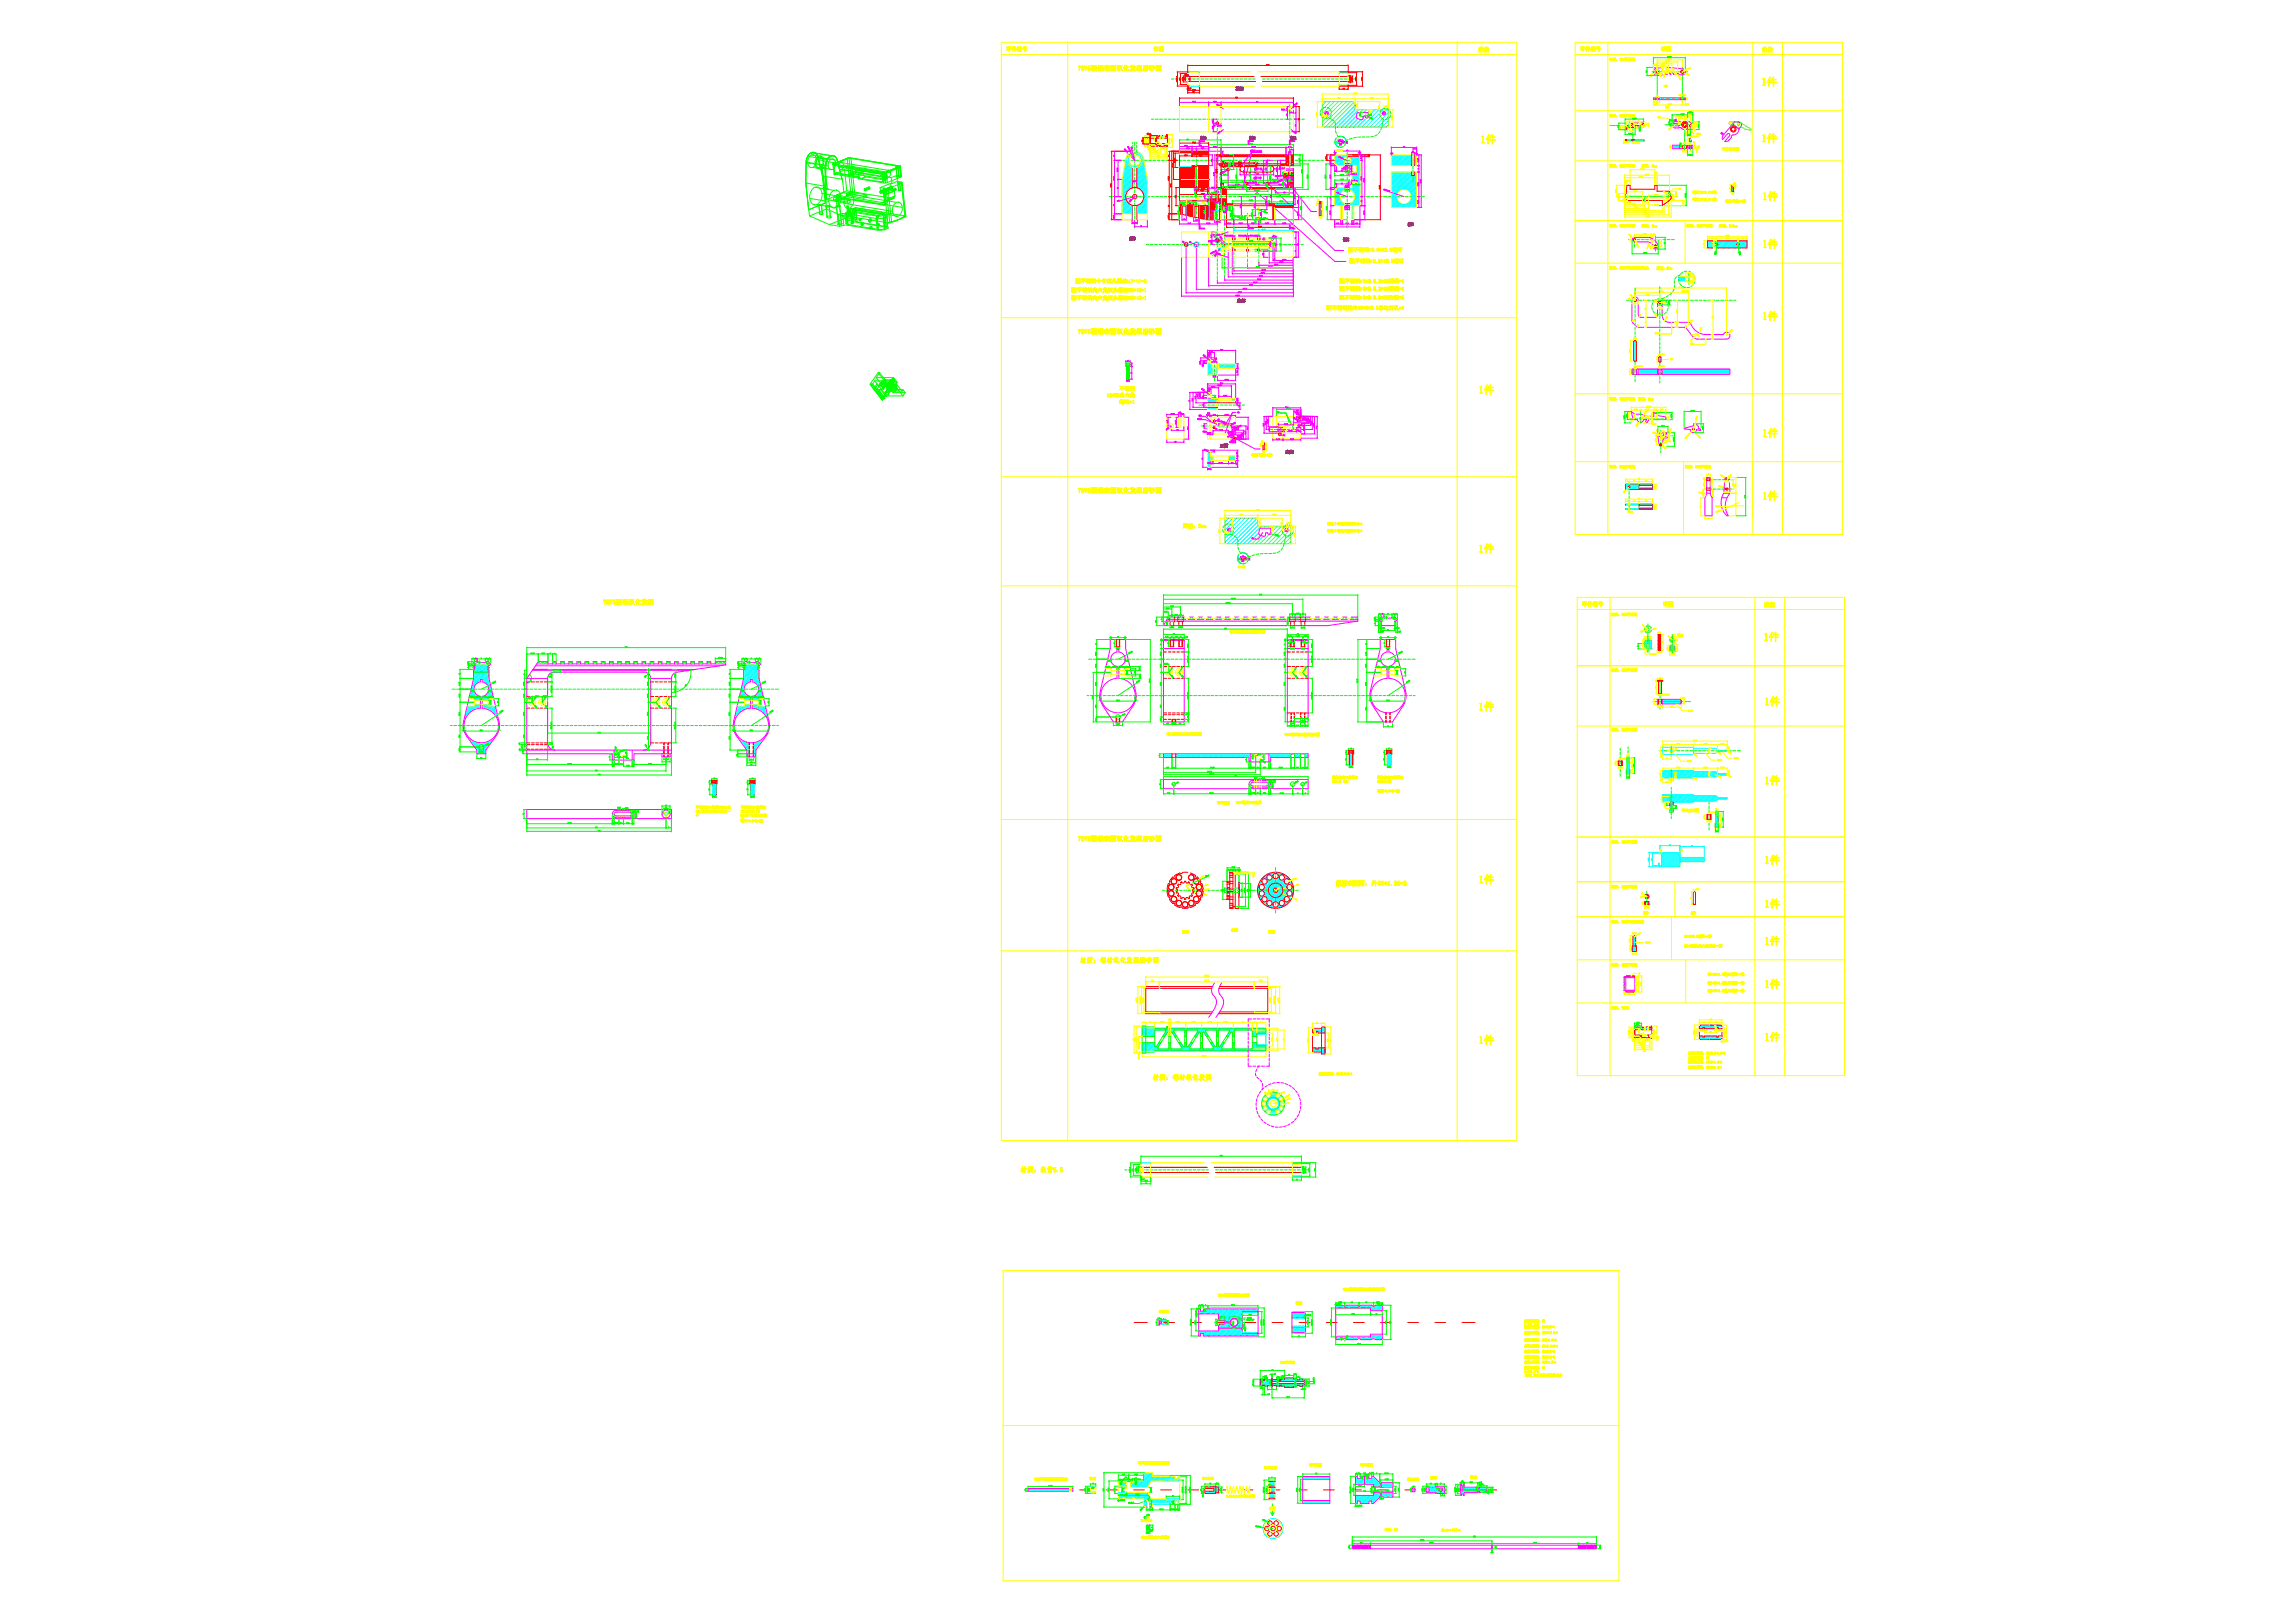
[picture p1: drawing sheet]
<svg xmlns="http://www.w3.org/2000/svg" width="1250mm" height="884mm" viewBox="0 0 1250 884" stroke-linecap="round" stroke-linejoin="round" font-family="sans-serif">
<g fill="none" stroke="#ff0" stroke-width=".54">
<path d="M545 23h281v598h-281zM545 30h281M581 23v598M653 40h-6v6h6M681 39h-28v8h30M685 39h44v8h-42M729 40h5v6h-5M794 23v598M858 23h145v268h-145zM858 30h145M876 23v268M900 35v4"/>
<path d="M901 36h1M901 35h.1M901 35v1M901 35h1M902 35h.1M903 32v7M903 39l-2 1M903 39v1M903 39h.1M903 34h10M903 33h13M903 36h5"/>
<path d="M903 35h7M903 40l2 1M904 36h.1M905 35h.1M905 37v1M905 38h.1M905 40h.1M905 36h.1M905 39h3M905 37h3M905 38h1M905 36h1z"/>
<path d="M906 35v1M906 34v1M906 37v2M906 39h2M906 38v1M906 35h.1M906 39h.1M906 36h.1M906 34h.1M907 35h-1M907 39v1M907 39h.1"/>
<path d="M907 34v1M907 37l1 1M907 33v1M907 38h.1M907 40h1M908 33v1M908 39h-1M908 38h.1M908 37v2M908 36h.1M908 40h1M908 38l2 1"/>
<path d="M908 32h1M909 35v5M909 33h-1M909 38h.1M909 32h.1M909 39h.1M909 33h.1M909 38v1M909 32v1M910 32h.1M910 39h-1M910 40h1"/>
<path d="M911 34v6M911 39h1M911 38h.1M911 37v1zM911 38h1M911 39h.1M912 37v2M912 39v1M913 39h.1M913 40h-1M913 39h-1M913 39v1"/>
<path d="M914 33v7M916 32v7M917 39h-1l2 1M917 38v1M918 38h.1M918 40h.1M919 38h-1M919 37v1M919 38h.1M920 38h.1M920 37h.1M921 37l-4 2"/>
<path d="M955 23v268M971 23v268M642 58h62v1v12l-1 1h-60zM658 58v14M666 58l-1 1v12l1 1M717 55h4M717 56v13M720 51v5M720 54h18M720 51h36M728 53v1M729 53h.1"/>
<path d="M729 54h.1M730 53v1M737 51h.1M737 55h15M738 51h.1M738 53v3M738 54h18M738 60h2M739 51h-1M739 58h.1M739 57h.1M739 57v1"/>
<path d="M739 51h.1M739 56v4M745 60h2M746 53v1M746 60h.1M747 60v1M747 53h.1M747 54h.1M748 53h-1M748 53v1M751 58h.1M751 59h.1"/>
<path d="M751 56v5M754 58v3M754 58h2M754 58h1M755 58h.1M756 51v8M756 60h3M759 60v9M898 41h1M899 41h.1M899 40l1 1M900 40h.1"/>
<path d="M900 55v2M901 40l-2 2M901 57h1M901 55v1M901 57h.1M901 56h3M902 52v1M902 53h1M902 57h.1M902 55h.1M903 55v2M903 55h-1"/>
<path d="M903 52h-1M903 57h13M903 52v1M903 40l1 2M904 54v2M904 40v1M904 41h.1M904 41l1 1M904 40h1M906 41h.1M906 40h2M906 42h1"/>
<path d="M906 42h.1M907 40v2M908 57h1M909 57h.1M910 57h.1M911 40h1M912 41h1M913 40h.1M914 41h.1M914 41l1 2M914 52h.1M915 41l-1 1"/>
<path d="M915 43h.1M915 42h-1M915 51v1M915 42h.1M915 43h1M915 52h.1M915 52v1M916 52h1M916 51v1M916 52h.1M916 55v2M916 57h2"/>
<path d="M917 52h.1M917 52v1M918 51v1M918 57h2M918 55v2M918 40l2 1M918 53h1M918 54h1M918 57h.1M919 40h.1M919 57h.1M919 54h.1"/>
<path d="M919 41h.1M920 40l-1 1M920 57h-1M920 41h.1M623 76h.1M623 78h.1M623 74h3M623 80h3M623 77h.1M623 74v5M624 76h.1M624 77h.1"/>
<path d="M624 79h5M624 75v4M625 77h.1M625 79l1 1M625 79h.1M625 76h1zM625 75h1M625 78h1M626 76h.1M626 76v2M626 78h.1M626 79v3"/>
<path d="M626 80v6M629 75h1M629 76l-1 1M629 76h.1M629 76h-1M629 74l-5 1M629 75h.1M629 76v1M629 77v1M629 79v2M630 78h.1M630 77v1"/>
<path d="M630 78h1M630 77h1M631 78v1M631 80v2M631 77v1M631 79h.1M631 77h.1M631 79h2M632 78h.1M632 74h.1M632 75h.1M632 80v3"/>
<path d="M632 75v1M632 74v2M632 78v1M633 78h-1M634 74h.1M634 75h.1M634 75l-1 1M634 75h-1M634 74v2M634 80v1M634 78v1M634 80v4"/>
<path d="M635 78h.1M635 78v1M635 78h2M636 78h.1M636 75h1M636 73h3M636 77h1M636 76h1zM636 78h1M637 77h.1M637 76h.1M637 76v2"/>
<path d="M638 77h.1M638 76h.1M638 74v6M717 62v1zM717 69h4M717 62h.1M717 63h.1M720 62v2M720 63h2M721 63h.1M722 63h.1M723 62v2"/>
<path d="M745 61h2M746 61h.1M746 61h1M751 62h2M755 69h4M758 65h.1M758 64h.1M758 64l1 1M858 60h145M882 69h1M882 69h.1M882 68h4"/>
<path d="M882 71h4M882 70h1M883 70h.1M883 69v1M884 70h1M884 69h1M884 69h.1M884 68h.1M884 68v1M885 77h.1M884 76h1M884 77h1"/>
<path d="M884 78h1M885 78h-1M885 69h-1M885 76v1M885 77v1M885 70h.1M885 69h.1M885 78h.1M885 69v1M885 78h1M886 66v3M886 66h3"/>
<path d="M886 77v1M886 78h1M886 71v1M887 72h2M887 77l-1 1M887 77v1M887 66h.1M887 69h.1M887 70h.1M887 68h1M887 67h1M887 67h2"/>
<path d="M887 68h2M888 66h.1M888 69h.1M888 68h-1M888 71h.1M888 67v1M888 71v1M888 70h-1M888 69h-1M889 77v1M889 78h1M889 66v2"/>
<path d="M889 71v1M890 66h5M890 68h-1l1 1M890 77v1M890 78h3M890 78h.1M890 78h1M890 69l2 1M891 68h-1M891 68h.1M891 69h.1M891 78h.1"/>
<path d="M891 67h.1M891 69v1M891 70h.1M891 67l-1 1M892 66h.1M892 70h-1M892 70h.1M892 78h.1M892 67h2M892 69h2M893 66h.1M893 78h.1"/>
<path d="M893 67h.1M893 68h.1M894 68h-1M894 67v1M894 68v1M895 69h.1M895 66v1M895 68v1M895 69h1M895 67h3M895 68h3M896 68l-1 1"/>
<path d="M896 68v1M898 68h.1M898 69h.1M898 67v1M898 68v1M903 64h4l4 2M903 64h.1M903 64h1M904 64h-1M904 64h.1M904 64h1M909 71h.1"/>
<path d="M909 70v1M909 70h.1M909 80h1zM910 79h.1M910 70h.1M910 69v1M910 79v2M911 63v5M911 63h6M911 69l-2 2M912 68l-1 1M913 63v2"/>
<path d="M913 64h4M913 62v1M914 62l-1 1M914 63h.1M914 64v4M914 65h3M914 62v1M915 63h-1M915 68h-1M915 64h.1M915 67h.1M915 62v1"/>
<path d="M915 63v1zM915 67h1M916 63v1M916 64v1M916 67h.1M916 66v1M916 64h.1M916 78v1M916 78h3M916 67l-1 1M917 78h.1M917 78h1"/>
<path d="M917 63v5M917 68l1 1M917 68l1 3M918 64h2M918 63h4M918 71v3M918 65h1M918 64v1M918 78h.1M918 72h.1M918 73h.1M918 74h.1"/>
<path d="M918 70l2 3v-1M918 69l4 4M918 65h.1M919 63h-1M919 64h.1M919 65h.1M919 78v1M919 71h.1M919 65v1M919 78h.1M919 75h1M919 77h1"/>
<path d="M919 62v1M919 76h.1M919 63v1M919 69v1M919 71h1M919 78h1M919 69h.1M919 72h.1M919 63h.1M919 75v2M919 70h.1M920 78h.1"/>
<path d="M920 62v1M920 63l-1 1M920 70h.1M920 72h.1M920 74v1M920 75h1M920 63h.1M920 66h3M921 63v5M921 78v1M921 71h.1M921 71h-1"/>
<path d="M921 68h3M921 69v-1v2M921 74v1M921 75h4M921 69l2 1M921 72h.1M922 74h-1M922 70l1 2M922 74h.1M922 63v5M922 72h.1M922 70h.1"/>
<path d="M922 80h4M922 79h1M922 74h1M922 68h1M922 67h1M922 77h1zM922 78h1M923 70h-1M923 71h-1M923 78h.1M923 71h.1M923 67v1"/>
<path d="M923 77v2M923 79v1M923 80h.1M923 69h.1M923 74h.1M924 71h-1M924 66h.1M924 73h-1l-2 3M924 67h.1M924 66v2M924 68h.1M924 69h.1"/>
<path d="M924 74h1M924 80h.1M925 80h.1M925 79h.1M926 80h.1M615 84a5 5 0 0 1 8 2l2 12v22h-14v-22l2-12zM625 81h.1M625 80h.1M626 81h.1M627 82h3M627 83h5M627 84h7"/>
<path d="M627 85h8M627 86h9M627 81h2M627 80v1M628 81h.1M628 80v1M628 81v1zM628 82l1 1M629 82v1M629 81l-1 1M630 83v1M630 82l-1 1"/>
<path d="M630 85h.1M630 86h.1M631 84v1zM631 84h.1M631 83v1M631 85h.1M631 86h.1M631 84v1M631 85v1M633 81h-1M633 81h.1M633 81h1h-2"/>
<path d="M635 80v5M636 80v6M636 80h3M643 98h15M677 90h.1M700 96l1 2M700 90v4M704 94h-5v2M733 89v1h-5v-1h-1v-4v-1h13l1 1v27h-4v8h-1v-8h-1v-1a4 4 0 0 0 3-4 4 4 0 0 0-3-4v-1h1v-2h3v-1h-3v-5h3v-4h-4v-1M733 89a2 2 0 0 1-1-3 2 2 0 0 1 3 0 2 2 0 0 1 0 3M758 85v-1h13l1 1v5h-14zM758 94h14v19h-14z"/>
<path d="M858 88h145M885 99h.1M885 95v12M885 97h17M885 95h24M885 100h1M885 99h3M885 99v1M886 99h-1M886 99h.1M886 99v2M886 98h.1"/>
<path d="M886 98v1M887 98h.1M888 92v9M888 92h13M893 96h.1M894 92h.1M894 97h.1M894 96v1M894 96h.1M895 92h.1M897 95h-1M897 95h.1"/>
<path d="M898 95h.1M901 92v9M901 94h1M902 94h.1M902 94v7M909 95v9M909 80l1 1M910 81h.1M910 80h.1M916 81v2M917 83h1M917 82v1"/>
<path d="M918 82h.1M918 81v2M920 81v2M920 82v1M921 81v2M922 81h3M924 81v1zM924 82h.1M924 80v1M924 81v2M925 81h.1M945 100h.1"/>
<path d="M945 99v1M945 100l-1 1M611 116h14M646 108v4M646 109h11M651 108l1 1M652 108h.1M652 109h.1M653 108h-1M653 111v1M653 111h4M655 110v1"/>
<path d="M655 111h.1M656 110v1M658 108v4M658 105h7M665 115v5M669 112v3h-8v5M694 113v7M717 111h.1M717 110h2M717 111h2M717 112h.1M717 110h.1"/>
<path d="M717 111v1M718 109l1 1M718 109h.1M718 110h.1M718 118v1M719 118v1M719 119h.1M719 110v1M720 110h1M720 118h1M720 113v1M720 114h.1"/>
<path d="M720 110v7M732 103v-1h-4v1h-1v9h3v8h1v-8h1v-1M733 103a4 4 0 0 0-3 4 4 4 0 0 0 3 4M880 104h.1M880 103h.1M880 107h4M880 101h6M880 105h.1M880 104v1M880 101v6M881 108h1M881 107h1"/>
<path d="M881 109h1M881 106h1M881 109h6M881 105h4M882 108h.1M882 107l-1 1M882 106h.1M882 105l-1 1M882 106v1M882 107v2M883 109v1M883 109h.1"/>
<path d="M883 109h1M884 109h.1M884 108v1M885 107v11M885 115h20M885 111h9M885 113h13M885 116h21M885 117h24M885 112h11M885 118h25M885 110h1"/>
<path d="M886 108l-3 2M886 104v3M886 107v4M886 110h2M886 104h8M887 110h.1M887 106h7a.7 .7 0 0 1 1 1 .7 .7 0 0 1-1 1h-7M887 107h-1M887 106a.7 .7 0 0 0-1 1 .7 .7 0 0 0 1 1M888 110h-1M888 110h.1M889 111h.1"/>
<path d="M889 112h1M889 104h1M890 111h.1M890 112h.1M890 104h.1M890 113h1M891 104h.1M891 112h.1M891 113h.1M892 113h-1M892 113h.1M894 114h.1"/>
<path d="M895 114h.1M895 104v3M895 107v5M895 114v1M895 115h1h-1M896 114h.1M896 115v1M896 109v3M896 115h.1M896 109l1 3h3M896 117h.1M896 108v1"/>
<path d="M896 116l1 1zM897 118h-1M897 108h.1M897 117h.1M897 118h.1M897 116v1M898 108h-1M898 116v1M898 106v1M898 108v6M898 118h.1M898 106h8"/>
<path d="M899 106a.7 .7 0 0 0-1 1 .7 .7 0 0 0 1 1h7a.7 .7 0 0 0 0-1 .7 .7 0 0 0 0-1M901 111h.1M901 106h.1M901 112h.1M901 111v1M901 112h1M902 106h.1M902 111h.1M902 111l-1 1M902 112h-1M902 112h.1M902 111v1"/>
<path d="M903 112h.1M903 111h.1M903 111v1M903 111h-1M903 106h.1M905 113v2M906 109h11M906 112h11M906 107h.1M906 104l2 2M906 104v1M906 106v1"/>
<path d="M906 108v8M906 108l2 1M907 104v1M907 107v1M907 105h.1M908 108h-1M908 105h.1M908 108h.1M908 106h1M909 108h-1M909 108h1M909 106v11"/>
<path d="M909 104h4M910 108v10M910 106h2M910 108l2 1M910 107h3M911 106h.1M911 107h.1M911 106v1M911 108v1v-1M912 109h-1M912 109h.1M912 106h1"/>
<path d="M913 105v1M913 105h.1M913 106h.1M913 103h-2l-2 2M913 104v3M914 103h.1M914 102v1M914 103h1M915 103h-1M915 103h.1M915 102v1M917 111h.1"/>
<path d="M917 110v1M917 110h.1M917 109v3M942 102v1zM942 101h1M942 105h1M942 101v3M943 105v1M943 106h1M944 105h-1M944 105h.1M944 101h.1"/>
<path d="M944 100h.1M944 101h2M944 105v1M945 102h.1M945 102v1M945 101h.1M945 101v2M643 126h60l1 2v11l-1 1h-60zM658 126v14M664 136l1 1M665 133v2M665 133h.1"/>
<path d="M665 134h.1M665 133a2.6 2.6 0 0 1 3-2h23a2.6 2.6 0 0 1 2 2 2.6 2.6 0 0 1-2 3l-25-1-1 2a1.2 1.2 0 0 1-2 0 1.2 1.2 0 0 1 0-2l2-2M666 134h.1M666 135h.1M666 126a3 3 0 0 0 3 4h22a4 4 0 0 1 3 3 4 4 0 0 1-3 4h-22a3 3 0 0 0-3 3M666 136h.1M667 135h.1M667 133l1 2M668 135l-3 2M669 131v5M671 132h20v2h-20zM746 135v2"/>
<path d="M858 120h145M887 128l2 2M887 128h.1M888 130v1M888 128h.1M888 128v1M888 129h2M888 132h2M888 129v2M889 128l-1 1M889 130l1 1M890 128v1"/>
<path d="M890 129h7M890 128h11M890 131l2 4M891 131h.1M891 132h.1M891 132h1M892 133h.1M892 133h-1M892 134h.1M892 134v1M893 128v1M894 128v1"/>
<path d="M894 129h.1M894 128h.1M895 128v1M895 127v1M896 128h.1M896 127v1M897 127v1M897 128v1M898 134h-1h4M898 134h.1M898 134h1M898 129h1"/>
<path d="M899 129h.1M899 134h.1M899 135h.1M899 128h.1M899 127l-1 5M899 132l1 1M900 129h.1M900 131v1M900 130l-3 6 1-4M900 135h-1M900 134h.1M901 128h-1"/>
<path d="M901 130v1M901 128h.1M901 127l-1 3M901 131l-1 1M901 134h1l-2 1M902 128h.1M902 134h3M902 130h3M904 132h1M905 133h-1M905 131v3M918 120v23"/>
<path d="M928 133h.1M928 131h2M928 135h2M928 131v4M930 128v3M930 129h21M930 130h5M932 130h.1M933 131h2M933 135h2M933 133h2M933 132h.1"/>
<path d="M933 134h.1M933 131v2M933 133v2M935 130v3M935 130h11M940 129v1M940 128v1M940 128h.1M941 129h.1M941 130h.1M941 128h.1M941 129v1"/>
<path d="M947 130v3M947 130h4M949 130h.1M951 128v3M614 154v-2l1 2v-2v2M616 152h1l-1 1h1l-1 1M617 152l1 1M618 152v1M618 152l-1 1M619 153v-1v2M742 157l-1 1M742 152l-1 2"/>
<path d="M747 141l-1 2M858 143h145M890 157v6M891 159h28M891 157h49M904 158v1M905 159h.1M906 159h-1M906 159h.1M914 156v1M914 150l7 1M915 156v1"/>
<path d="M916 157h.1M916 156v1M918 148v3M918 149h3M919 149v1M919 150v1M919 153h.1M919 149h1M919 159v18M920 148h-1M920 154v1M920 154h.1"/>
<path d="M920 154h1M920 149v1M920 150v1M920 153h.1M920 149h2M921 154h.1M921 148v3h-3v2h3h-7M921 153v2M921 149h.1M921 150h2M921 153h2M921 149h1"/>
<path d="M921 151h1M921 153h1M922 155h.1M922 149h.1M922 154v1M922 154h.1M922 153h.1M922 151v1M922 153v2M923 152h.1M923 151v2M940 157v25"/>
<path d="M545 173h281M742 161l-1 2M887 162v1h3M887 162v1M888 161l1 1M888 161h.1M888 161h1M889 161h-1M889 164v2M889 165h3M889 175h.1M889 161h.1"/>
<path d="M889 162l1 1M889 175h1M890 174v1M890 175h-1M890 165h.1M891 161h13M892 177h.1M892 178h.1M892 164v2M892 177v1M893 172h.1M893 171v1"/>
<path d="M894 171l-1 1M896 163h1M896 173h1M896 178h1M896 168h.1M896 160l1 1M896 176h.1M896 175h.1M896 164v9M896 173v5M897 160v1M897 161h.1"/>
<path d="M898 160h.1M901 164h1l-1 1M902 171v1M902 163h1M902 165h2M902 164h.1M903 167v1M903 168h2M904 160v3M904 167v1M905 165h2M905 164l-1 1h1"/>
<path d="M905 167v1M906 163v1M906 163h.1M906 165h.1M907 163h.1M907 165h.1M907 163l-2 1M907 173h.1M907 173h1M908 172v1zM908 173l-1 1M910 176v6h-9"/>
<path d="M910 178v4h-5M912 163h2M912 178h2M912 176h2M913 169h.1M913 177h.1M913 176v1M913 169l1 1M914 169h.1M914 170h-1M914 177h.1M914 164v11"/>
<path d="M914 176v2M918 178l-1 1M918 178h.1M918 177h1l-1 1M920 176l-1 1M921 174v1M921 175h.1M922 174l-1 2M926 180h.1M926 179h1M926 178l1 1zM926 179h.1"/>
<path d="M927 179l-1 2M931 163h2M932 173h1M932 172l1 1zM933 164v18M943 180h.1M943 179v1M944 180l-2 1M658 196h2M658 198h2M658 195h1v1h1v2h13v3h-10v3h-5v-8zM660 198v2h3v-2"/>
<path d="M663 199h1M664 198v2M887 190l1 1zM888 185h2M888 197h2M888 191h.1M888 191v1M888 186v10M890 184v1M890 199v2M890 184h1M890 200h1"/>
<path d="M890 184h.1M891 184h.1M891 184v1M891 199v2M892 199l-1 1M892 199v1M892 199h1M893 199v1M893 200h.1M894 199v1h-3M901 181v1M902 181h-1"/>
<path d="M902 181h.1M902 181v1M902 181v1zM902 196h.1M902 194h1M902 197h1M903 194v3M903 182h.1M903 193v1M903 199v2M904 181l-1 1M904 200h.1"/>
<path d="M904 193h.1M905 200h1M905 193v1M905 199v2M905 193h1M905 199v1M905 193h.1M905 199l1 1M906 200h.1M906 193h.1M906 199v1M909 196h-4"/>
<path d="M910 195v1M910 196h.1M910 195h.1M910 196h1M910 195h1M911 196h-1M911 196h.1M911 195v1M911 195h.1M921 187h.1M921 186h.1M921 185h.1"/>
<path d="M921 187h1M922 182a2.7 2.7 0 0 1 4 2M922 187h-1M922 187h.1M922 184l-1 2M924 182h.1M924 182l-1 2M929 184v3h-8M932 182h1M932 185h1M932 183l1 1M933 182v2"/>
<path d="M942 182l-2 1M942 181h.1M942 180v1M943 180v1M658 216h2M658 215h2M661 200v4M662 200v4M663 200h1M663 218v5h-5v-8v-1l1 1h1v2h13v1h-10v5M664 217v1M671 217v1"/>
<path d="M858 214h145M887 202l1 1M887 201h2M887 204h2M888 201v3M890 201h1M635 227h7v6h1v-6h2v12h-10zM658 227h15v12h-15zM658 233h2M659 227v12M660 227v12M661 236h7"/>
<path d="M661 236a.7 .7 0 0 1 0-1h7a.7 .7 0 0 1 1 1 .7 .7 0 0 1-1 0M664 231h6a.9 .9 0 0 1 1 1 .9 .9 0 0 1-1 1h-5l-1-1zM665 231h.1M687 240h.1M693 227h15v12h-15zM695 227v5h4M696 230l8-1a.7 .7 0 0 1 1 1 .7 .7 0 0 1-1 1h-7l-1-1zM699 232v7M699 236h9M700 233h5a.9 .9 0 0 1 1 1 .9 .9 0 0 1-1 1h-5l-1-1zM700 235h.1M708 231l-9 1"/>
<path d="M887 226h.1M887 225h1M887 228h.1M887 227h.1M887 225v3M888 230h.1M888 221v3M889 229h.1M889 223h4M889 222h18M889 228v1zM889 229l-1 1"/>
<path d="M890 228h.1M890 226v1M890 226h.1M890 227h.1M890 223h.1M890 226v2M891 225l-1 1M891 223h.1M891 232h.1M891 231l1 1M892 231h.1M892 232h-1"/>
<path d="M892 230h.1M892 223h.1M893 230l-1 2M893 223h.1M893 228v2M893 223v1M894 223h6M894 228h-1M895 227l-1 1M895 227v1M895 231h.1M895 226l-2 2"/>
<path d="M895 228h.1M895 230h1M895 225h1M896 225h.1M896 227h-1M896 224v1M896 227h.1M896 224h.1M896 223h.1M896 230l-1 1M897 224h.1M897 230h-1"/>
<path d="M897 221v1M897 223h.1M897 227h.1M897 224l-2 2M897 230l1 1h1M897 221l1 1zM897 228h1M897 227l1 1M897 227h1M898 223h-1M898 228h1M898 222h.1"/>
<path d="M898 228h.1M898 227l-4 1M898 223h.1M898 221v1M899 221v1M899 227h-1v1M899 229h1M899 227h1M900 226h.1M900 225h.1M900 228h.1M900 227h.1"/>
<path d="M900 231h.1M900 230h.1M900 228h-1M900 225h-1M900 230h-1M900 225v1M900 227v1M900 229v2M900 236l4 1M900 235v1M901 235v1M901 223v1"/>
<path d="M901 223h1M901 223h.1M901 236h.1M901 231h.1M901 239h1zM901 228h1M901 239l1 1M902 227v1M902 236h-1M902 227h.1M902 231h.1M902 236h.1"/>
<path d="M902 237h1M902 240h.1M902 228h.1M902 234l1 2M902 223h.1M902 238v4M902 234h.1M903 226h-1M903 237h.1M903 235h.1M903 223v3M903 234h-1"/>
<path d="M903 223h4M903 225h.1M903 236l1 1M903 225h1M904 225h.1M904 239h.1M904 224h.1M904 239h1M904 224h1zM904 223h.1M904 235v2M905 223h.1"/>
<path d="M905 235h1M905 238v1M905 224l-2 2M905 239h.1M905 238h1zM905 235h.1M905 223h1M906 235h.1M906 238l-2 2M906 240h1M907 239v1M907 235v2"/>
<path d="M907 237l-1 1M907 237h2M907 221v6M907 240l3 1M908 228h1M908 227h1M908 236h-1M908 240h.1M908 238h.1M908 237h1M909 238h.1M909 227v1"/>
<path d="M909 235h.1M909 234v1M909 239h.1M909 236h.1M909 237h.1M909 238v1M909 240h.1M910 235v1M910 234h.1M910 235l-2 3M911 234l-3 2M918 238h.1"/>
<path d="M919 238h.1M919 237v1M920 237h.1M920 236h.1M922 235l-4 4v-1M922 234l1 1M922 234h.1M923 231l-1 3M923 235l3 4M924 228h.1M924 228h-1l1 1M924 227h.1"/>
<path d="M925 227l-2 4M925 237h.1M925 237v1M926 238h-1M926 238h.1M545 260h281M659 245l-1 1v8h2v-8h-1v-1M659 246v2h14v3h-13M661 248v3M669 248v3M686 242l1 1M687 241h1"/>
<path d="M687 242h1M687 243h-1M687 241v1M687 242v1M687 240l1 2M688 241h-1M688 245v1M688 246h1M688 242h.1M688 246h.1M689 245v1M689 241h1"/>
<path d="M689 245h1M689 243h1zM690 241v4M858 251h145M902 242h2M904 242l1 1M905 242h.1M905 243l2 1M906 241l-1 1M906 241v1M906 243h.1M906 244h.1"/>
<path d="M906 241h.1M906 244h1M907 241h-1M907 244h.1M907 241h.1M908 241h-1M908 241l-3 1M917 251v40M928 260h1M929 258v2M930 258h1M931 258h-1"/>
<path d="M931 258v2M937 259l3 2M938 259h-1M938 259h.1M939 260h.1M941 260h5M942 260h.1M942 259h.1M942 258l1 1M943 259h-1M943 259l-1 1M667 278v5"/>
<path d="M667 278h36M675 280h.1M676 280h.1M684 277v1M685 277v1M685 278h.1M686 278h-1M686 277v1M693 280h.1M694 280h-1M694 280h.1M695 280h.1"/>
<path d="M703 278v8M885 268h.1M885 268h-1h1M885 267h.1M885 261v2M885 271v3M885 267v1M885 272h15M885 273h2M885 261h15M885 262h2M886 273h.1"/>
<path d="M886 262h.1M887 274v1M887 277h.1M887 278v1M887 266l-2 2M887 279h.1M887 262v1M887 273v1M887 265h.1M887 273h5M887 262h5M888 274v1"/>
<path d="M888 277h.1M888 278v1M888 279h1M888 279v-1v1M889 279h.1M890 273h.1M890 262h.1M892 271v1M892 260v1M893 262v1M893 273v1M893 273h7"/>
<path d="M893 262h7M896 273h.1M896 262h.1M897 273h-1M897 262h-1M900 261v2M900 271v3M900 274h2M900 277h2M900 275h1M900 277h1M900 264h2"/>
<path d="M900 267h2M900 264h1M900 266h1M901 276h.1M901 265h.1M901 275h.1M901 264v1M901 265h-1l1 1M901 275v2h-1l1-1M901 264v2M901 276h1M901 265h1"/>
<path d="M902 264v2M902 275v2M925 268l4 2M925 268h.1M926 268h.1M926 271h2M926 276h.1M926 271v10M927 269h.1M927 268v1M927 267h.1M927 270h1"/>
<path d="M927 268h1M927 266h2M928 267h.1M928 260h.1M928 267v1M928 269v2M928 263h.1M928 261h1M928 261h.1M928 264h.1M928 260v1M928 261v5"/>
<path d="M929 269h-2h1M932 266h1M932 267h1M932 261h1M932 262h1M932 262v3M932 264h.1M932 264v1M932 263v1M932 263h.1M932 261h.1M933 269v1"/>
<path d="M933 267h.1M933 269h.1M933 270h.1M933 268h.1M933 266v1M933 267v4M934 276h.1M934 276h1M935 276h.1M935 279v-1v1M935 278v1M936 278l-1 1"/>
<path d="M936 276h.1M936 278v1M936 278h.1M936 265l4 1M936 275v1M936 278h1zM936 264v1M937 264v1M937 276h.1M937 265h.1M938 265h-1M938 265h.1"/>
<path d="M938 278l-3 1M939 266h.1M939 268h.1M939 268h3M939 262v1M939 276h-5M939 265v1M940 260h-1M940 262h1M940 266h1M940 268h.1M941 267v1z"/>
<path d="M941 262h-1M941 268h.1M941 260v1h-1M942 262v1M942 268h.1M943 269h3M943 261h1M943 266h1M944 263h.1M944 264h.1M944 261v5M945 274v1"/>
<path d="M945 264h.1M945 265h.1M945 264v1M945 275h.1M945 260v8M945 269v12M947 274l-9 4M950 275l-10 1M664 289h.1M664 282h4M664 296h4M664 290h.1"/>
<path d="M664 288h.1M664 282v14M667 289v1M667 281h18M667 290h2M668 290h.1M669 290h.1M669 289v1M670 282h2M670 289h2M671 284v1zM671 285h.1"/>
<path d="M671 286h.1M671 282v6M676 280v1M684 282h15M685 280v3M685 281h18M685 287h2M686 284h.1M686 285h.1M686 282v4M691 287h3M692 288h2"/>
<path d="M693 289h.1M693 288v1M693 288h.1M693 287h.1M694 280v1M698 284v1zM698 285h.1M698 289h2M698 286h.1M698 282v6M701 285v3M701 285h2"/>
<path d="M701 289h4M701 287h5M701 285h.1M702 285h.1M702 284v1zM702 284v1M702 296h4M704 287h.1M705 287v1M705 292h.1M705 290v1M705 291h.1"/>
<path d="M705 287v9M926 281h2M928 281v2M929 282h3M930 282h.1M932 281v2M942 281h4M545 319h281M645 336a1.2 1.2 0 0 0 1 1 1.2 1.2 0 0 0 2-1M650 336a1.2 1.2 0 0 0 1 1 1.2 1.2 0 0 0 2-1M655 336a1.2 1.2 0 0 0 1 1 1.2 1.2 0 0 0 2-1M660 336a1.2 1.2 0 0 0 1 1 1.2 1.2 0 0 0 1-1"/>
<path d="M665 336a1.2 1.2 0 0 0 1 1 1.2 1.2 0 0 0 1-1M670 336a1.2 1.2 0 0 0 1 1 1.2 1.2 0 0 0 1-1M675 336a1.2 1.2 0 0 0 1 1 1.2 1.2 0 0 0 1-1M680 336a1.2 1.2 0 0 0 1 1 1.2 1.2 0 0 0 1-1M685 336a1.2 1.2 0 0 0 1 1 1.2 1.2 0 0 0 1-1M690 336a1.2 1.2 0 0 0 1 1 1.2 1.2 0 0 0 1-1M694 336a1.2 1.2 0 0 0 2 1 1.2 1.2 0 0 0 1-1M699 336a1.2 1.2 0 0 0 2 1 1.2 1.2 0 0 0 1-1M714 336a1.2 1.2 0 0 0 1 1 1.2 1.2 0 0 0 1-1M719 336a1.2 1.2 0 0 0 1 1 1.2 1.2 0 0 0 1-1M724 336a1.2 1.2 0 0 0 1 1 1.2 1.2 0 0 0 1-1M729 336a1.2 1.2 0 0 0 1 1 1.2 1.2 0 0 0 1-1"/>
<path d="M733 336a1.2 1.2 0 0 0 2 1 1.2 1.2 0 0 0 1-1M751 337h1M753 337h1M755 337h2M757 337h2M760 337h1M859 325h146v261h-146zM859 332h146M877 325v261M956 325v261M972 325v261M894 344h.1"/>
<path d="M894 343v1M894 348h1M894 353h1M895 351h-1M895 340l1 1M895 344h.1M895 349v4M895 340v1M895 343v1M895 348h.1M895 341h.1M896 346v2"/>
<path d="M896 348h.1M896 343l-2 1M896 347h3M896 342l2 1M896 353v3h1M896 348h3M897 354v1M897 348h.1M897 355h1M897 354h.1M897 347v1M897 346v1"/>
<path d="M898 343h-2M898 346v1zM898 354h.1M898 347v1M898 347h.1M898 356h.1M898 354v1M898 343h.1M899 347l-1 1M899 347h.1M899 346v2M900 356h-1h1v1"/>
<path d="M900 356v1M900 356h.1M900 356h1M901 356h-1M901 343v-1v1M901 356h.1M901 356v1M901 342h.1M902 342h.1M902 356l-1 1M902 342v1M902 356h.1"/>
<path d="M902 343h-4M902 355v1M903 355h2M903 344v1M904 345l-1-1v1h1M904 355h.1M904 344h.1M904 344v1M905 345h1M905 355v1M905 354h1M905 349l1 1z"/>
<path d="M906 350h-1M906 346v8M908 352v1M908 353h.1M908 351h1M908 354h1M908 346l1 1M909 352v2M909 346h.1M909 346v1M909 355v2M910 357h2"/>
<path d="M910 347l1 2M910 355v1M910 356h1M911 356h.1M911 355v1l-1-1v1M911 349l2 2M912 355v1M912 350h.1M912 355v2M912 351h2M912 350v1M913 348h1"/>
<path d="M913 349h1M913 352h1M913 351h.1M913 346h-2v1M913 347h-1v1M913 347h.1M913 354h.1M913 352l1 1M913 348h.1M913 348v1M913 349h.1M913 354h1"/>
<path d="M914 351h.1M914 351v1M914 352v3M914 346v1M914 347h.1M914 346h.1M915 347h-1M915 347h.1M915 346h.1M915 346v1M916 347h.1M916 346h.1"/>
<path d="M916 346v1M917 345l-1 1M257 362h1M259 362h2M261 362h2M264 362h1M266 362h1M404 362h1M406 362h2M408 362h2M411 362h1M413 362h1"/>
<path d="M602 364h3v4h-4M605 367h3M605 365h3M609 367h4M609 365h4M616 364h-3v4h4M749 364h3v4h-4M752 367h3M752 365h3M756 367h4M756 365h4M763 364h-3v4h4"/>
<path d="M859 363h146M902 378h1v1M902 371h.1M902 370h.1M902 374h.1M902 375h.1M902 370v1M902 371v7M903 369v1M903 369h2M903 378h2M904 369h.1"/>
<path d="M905 378v1M905 378h4M905 378h.1M906 378h.1M906 369v1M907 378h.1M908 378h.1M909 378h.1M916 380h.1M916 380v1h2M917 380h.1M255 380h3v4h-4"/>
<path d="M258 383h4M258 381h4M263 383h3M263 381h3M269 380h-3v4h4M402 380h3v4h-4M405 383h4M405 381h4M410 383h3M410 381h3M416 380h-3v4h4M859 395h146"/>
<path d="M900 382h1M901 383h1M901 381h1M901 381v2M903 384v1M903 385h2M903 384h2M904 384h-1M904 384h.1M904 385h.1M905 384h-1M905 384v1"/>
<path d="M906 384v1M906 385h10M910 385h.1M911 385h.1M911 384v1M912 385h.1M913 383l3 4h3M915 380h.1M916 383v2M916 383h2M916 380h1M917 381h.1"/>
<path d="M917 383h.1M917 382h.1M917 381v2M919 387h1zM920 387h.1M920 387h1M921 387h-1M921 387h.1M922 387h-1M922 387h.1M880 415v1M880 416h.1"/>
<path d="M880 414h1M880 417h1M880 415h.1M880 415v2M881 417v1M882 418h1M882 413v1M882 413h1M882 418h.1M883 418h.1M883 413v1M883 413h2"/>
<path d="M884 417v1M884 413h-1M884 413h.1M885 413h.1M886 411v1M887 411h-1h1M887 411h.1M887 411v1M888 415h1M888 413h1M888 419h1M888 417l1 1z"/>
<path d="M889 414h.1M889 419v1M889 417h.1M889 416v1M889 413v2M889 415v4M889 419v2M904 408v1zM904 409h.1M904 407h1M904 411h1M904 420h1"/>
<path d="M904 412h.1M904 407v4M904 420v3M905 412h-1M905 411v1M906 403v4M906 418v2M906 411l-1 1M906 411v3M906 405h16M906 418h16M906 404h34"/>
<path d="M906 413h4M908 413h-1M908 413h.1M910 411v3M911 408l-1 1h1M911 407h.1M912 407h.1M912 407l-1 1M913 408h-1M913 408h.1M913 411l2 3h3M913 405h.1"/>
<path d="M913 418h.1M913 408l-2 1M914 405h.1M914 418h.1M915 405h.1M915 418h.1M919 414h1v1M919 414h.1M919 414l1 1M919 414v1M919 415h.1M920 414h-1"/>
<path d="M920 414v1M920 415h.1M920 414h.1M921 415h.1M921 414v1M921 414h.1M921 414l-1 1M922 411h.1M922 403h.1M922 405v2M922 418v2M923 411l1 1"/>
<path d="M923 405h12M923 418h12M923 403h.1M923 411h.1M923 403v1M924 411v1M924 403h.1M928 418h.1M928 405h.1M929 418h-1M929 405h-1M929 418h.1"/>
<path d="M929 405h.1M929 410l3 4h2M930 405h.1M930 418h.1M930 409h1M931 409v1M931 408h.1M931 407h1M931 410h1M931 409h.1M931 409h-1M931 408v2"/>
<path d="M934 409l1 1M935 414h.1M935 414h1M935 410l2 1M935 405v3M935 418v3M936 414h-1M936 405h4M936 418h4M936 414h.1M936 410h.1M937 410h-1"/>
<path d="M937 414h.1M937 414h-1M937 410v1zM937 418h.1M937 405h.1M937 410v1M938 414h.1M938 414h-1M938 418h.1M938 405h.1M938 409l3 4h2M939 418h.1"/>
<path d="M939 405h.1M940 409h1M941 409h1M941 403v5h1M941 418v3h1M941 409l2 2M941 420h1M941 407h1M941 409h.1M941 408h1M942 420h.1M942 408h-1"/>
<path d="M942 407h.1M942 407v1M942 409h.1M942 419v2M942 410h.1M943 410h-1M944 413h.1M944 413h1M945 413h1h-1M945 413h.1M945 413h-1M946 413h.1"/>
<path d="M946 413h1M947 413h-1M947 413h.1M683 425v1M683 428v1M684 425v1M684 428v1M686 425v1M686 428v1M687 425v1M687 428v1M754 430v1"/>
<path d="M886 422v1M886 423h1M887 422l-1 1M887 422v1M888 422v1M888 421h1M888 420h1M889 420v1M889 420h.1M904 421h.1M904 422h.1M904 424h1"/>
<path d="M904 425h.1M904 425h1M905 435h.1M905 424h.1M905 437h4M905 434h4M905 434v2M906 424l-1 1M906 423v3M906 426h4M907 439h.1M907 438h.1"/>
<path d="M907 437v3M908 426h-1M908 426h.1M908 425v1M909 424v1M909 425h2M909 423v2M910 425h.1M910 424h1M910 424v2M910 424h.1M911 425h-1"/>
<path d="M911 423v2M911 421h2M911 424v1M912 424h1M912 423h1M912 422h1M913 423h-1M913 421v2M913 423v1M913 424h.1M922 423h.1M923 424l1 1"/>
<path d="M923 423v1M923 424h.1M924 424h.1M930 422h1M931 422v1M931 421h.1M931 423h1M931 420h1M931 422h.1M931 421h-1M931 420v3M934 422h1"/>
<path d="M935 422l2 2M936 422v1M936 423h.1M937 423h-1M937 423h.1M937 423v1M940 422h1M941 422h1M941 422l2 1M941 422h.1M941 421h1M942 420h-1"/>
<path d="M942 421v1M942 423h.1M942 422v1M943 423h-1M337 441v1M337 444v1M338 441v1M338 444v1M339 441v1M339 444v1M340 441v1M340 444v1"/>
<path d="M407 447h.1M545 446h281M859 456h146M907 440h2M928 445h.1M928 444h1M928 446h1M928 444h.1M928 444v2M930 446v2M930 447h2M930 442v1"/>
<path d="M930 443h1M930 447h.1M931 447h.1M932 442v1M932 446v2M932 442h.1M933 443h.1M933 442l1 1h-2M934 451v1M934 440v2M934 452h2M935 441v-1v1"/>
<path d="M935 451v1M935 440v1M935 452h.1M936 440v2M936 451v1M936 442h2M936 444h2M936 448h2M936 450h2M937 447h.1M937 449h.1M937 443h.1"/>
<path d="M937 450h.1M937 446v1M937 446h.1M937 442v2M937 445v3M937 449v1M653 479l-2 1M654 478h.1M654 478h1M654 477l1 1M655 477l-1 1M655 477v1"/>
<path d="M655 477h.1M656 477l-3 2M672 475h11M672 476h11M682 477h1M683 476h.1M683 477h.1M683 477l-1 1M683 475v1M683 476v2M702 480h-1M704 479h-1"/>
<path d="M704 479h.1M704 478l1 1zM705 478v1M706 478v1M706 479l-4 1M904 463v2M904 463h.1M905 463v2M915 464h.1M915 463v1M916 463h.1M916 462v1"/>
<path d="M916 463l-1 1M645 485l5 1M646 482h1M646 482v1M646 484l-1 1M647 482h.1M647 481v1M647 483v1M648 482l-2 1M648 484h-1M648 481h.1M650 486l7 1"/>
<path d="M655 483l-10 2M656 484v1M656 487h.1M656 485h-1M657 487h.1M657 484v1M657 482h.1M657 482h1M657 484h.1M658 484v1M658 484h.1M658 482l-3 1"/>
<path d="M658 485h-2M695 485l3 1M696 484l-1 1M696 483v1M697 483v1M697 484h-1M698 487l8 3M704 483l-9 2M705 490l1-1v1M706 482h.1M706 490h.1M706 482h1"/>
<path d="M707 482l-2 1M859 480h146M859 499h146M894 489h.1M894 488v1M894 487l2 1M894 486h.1M894 492h1M894 486v1M895 489h.1M895 491h.1M895 492h.1"/>
<path d="M895 486v1M895 488h.1M895 491v1M895 487h.1M895 488l-1 1M896 487h-1M896 493v2M896 494h2M896 493v1M896 488h1h-1M896 493h1M897 493h-1"/>
<path d="M897 494h-1M897 493h.1M897 494h.1M898 493v1M898 493v2M910 499v24M912 480v19M921 492h1M921 486h1M921 489h.1M921 486v6M922 484v1"/>
<path d="M922 484h1M923 484v1M923 484h2M924 484h.1M925 484h.1M545 518h281M887 512h1M887 516l1 1M888 515h1M888 509h2M888 518h1M888 512h.1"/>
<path d="M888 513h-1M888 511l-1 1M888 515v3M888 510v5M889 518v2M889 508v2M889 519h2M890 508h.1M890 508h1M890 519h-1M890 519h.1M891 519h.1"/>
<path d="M891 508h-1M891 508h.1M891 508v2h-1M891 513h4M891 518v2M892 509h.1M892 508v1M893 509h.1M893 508h.1M894 508l-3 2M896 513h.1M896 513h1"/>
<path d="M896 513v1M897 513h.1M897 513h-1M898 513h.1M898 513l-1 1M898 513h-1M898 513v1M899 513h.1M619 537h5M620 537v15M621 538h3M622 538v13"/>
<path d="M623 538h1M623 538v13M624 538h7M624 532v5M624 535h7M624 532h66M627 534v1M628 534h.1M631 534v4M632 535h51M656 531h1v1h-1M656 534h1h-1"/>
<path d="M657 531l1 1h-1M658 531v1M658 534h.1M683 538h.1M683 534v4M683 535h7M686 534v1M687 534h.1M690 538h-6h-1M690 532v5M691 538h4M691 537h6"/>
<path d="M691 538h2M692 538v13M695 538v13M697 537v15M859 523h146M884 540v2M890 531h4M891 532h2M891 540h2M891 532h1M891 539h1M891 536h.1"/>
<path d="M891 535h.1M891 533v6M891 530h-1l-2 1M892 535h.1M892 536h.1M892 532v7M893 530h.1M893 530h-1M894 535v1zM894 535h.1M894 536v1M894 536h.1"/>
<path d="M894 532v8M918 523v23M618 559v14M619 559h5M619 545v-1v1M619 545v1M619 559v14M619 552h5M621 543h.1M621 544v1l1-1zM621 543v1M621 551h3"/>
<path d="M622 546h-1h1l-1 1h1M622 545v1l-1-1M622 543h-1M622 557v2h-5M622 543v1l1-1h-1l1 1M622 545l1 1M622 557h2M623 551h1M623 544v1l-1-1v1M623 557h.1M624 557v1M624 560h5"/>
<path d="M624 557h5M626 556v1M629 557v2M629 557h8M631 551h-7M632 556v1M633 556l-1 1M633 557h.1M633 556v1M634 556v1M637 555v9M637 555h.1"/>
<path d="M637 557v3M637 557h8M638 555v9M640 556l1 1M641 556v1M641 557h.1M642 556v1M646 557v3M646 557h8M649 556v1M650 556v1M650 557h.1"/>
<path d="M651 556v1M654 557v3M655 557h8M658 556v1M659 556v1M660 556l-1 1M663 557v3M663 557h8M666 556l1 1M667 556v1M667 557h.1M668 556v1"/>
<path d="M672 557v3M672 557h10M677 556v1M682 557v4M682 557h2M683 551h.1M683 551h1h6M683 556v1M684 557v5M685 557h4M687 556v1M689 557v3"/>
<path d="M690 560h6M691 551h4M691 552h6M691 551h2M692 543v1v-1v1M692 545v1M692 544v1v-1v1M694 543h.1M694 544h1zM694 543v1M695 546h-1h1l-1 1h1M695 545v1l-1-1"/>
<path d="M695 543h-1M696 545v-1h1v1M696 545l1 1M712 560h3M713 560v13M715 557v3M715 557h4M717 557h.1M720 560h-5M720 557v2M720 557h1M721 557h.1"/>
<path d="M722 557v2M722 559h3M725 559v15M859 546h146M885 542h5M885 540v1M887 541h.1M887 559h3M887 559v6M887 541h1M890 540h4M890 540v2"/>
<path d="M896 559h.1M896 560h.1M896 559v1M896 560v1M897 559h1M897 560h1M898 559v1M898 560v1M900 559h3M902 559v6M923 558h3M923 558v8"/>
<path d="M925 555v3M926 557h5M926 555h12M928 556v1M931 556v2M931 557h7M931 555h1M932 555h.1M934 559h.1M934 556v1M934 559h1M934 558v1"/>
<path d="M934 560h.1M935 557h.1M936 559h3M938 555v3M938 558h3M939 560v4M940 558v8M617 566h.1M617 566l1 1M617 573h5v3M618 566h1zM618 566h1"/>
<path d="M619 573h5M619 567h-1h1M619 566h-1M619 565h-1M620 566h.1M620 564h2M620 568h2M620 570h.1M620 569h.1M620 576h1M620 574v1M620 574h.1"/>
<path d="M620 575h.1M620 565v2M620 573h2M620 571h1M621 567h.1M621 568h.1M621 568v3M621 573h.1M621 574v3M622 564h.1M622 575h67M624 572h5"/>
<path d="M655 575h.1M656 575h-1M656 575h.1M657 575h.1M682 561h18M682 571h18M689 572v4M690 563h3M690 569h3M690 572h6M693 566h.1M693 567h.1"/>
<path d="M693 565h.1M693 563v6M695 566h1M695 565h1M696 566h.1M696 566h-1l1 1M696 560v12M699 566h.1M699 561v10M712 566v1zM712 566h.1M712 573h3"/>
<path d="M713 567h-1l1 1M713 567h-1M713 565l-1 1M715 573h5M715 563v1M715 564h1M715 560l1 1M716 562h.1M716 561h.1M716 561h-1M716 563v1M716 560v2"/>
<path d="M717 563v1M717 564h1M718 563v1M722 562h2M722 574h3M722 571h2M723 566h.1M723 567h.1M723 563v7M724 567h1M887 561h.1M887 563h.1"/>
<path d="M887 561v1M887 565h3M887 562h.1M888 562h.1M888 561v1M888 563h.1M888 560h6M888 564h5M888 560v4M889 565h.1M889 562h.1M889 561v1z"/>
<path d="M889 566h.1M889 563h.1M889 561h1M889 564h1M889 562h1M889 566l1 1M890 561v2M890 564h.1M890 564v3M890 565v7M890 569h8M890 571h9"/>
<path d="M890 567h4M890 568h6M890 572h9M890 566h3M891 566h.1M892 566h.1M892 567h.1M892 562h1M892 561h1M892 568h.1M893 561h1M893 562h.1"/>
<path d="M893 562h-1M893 568h.1M893 560h.1M893 561v1M893 567h.1M893 563h.1M893 565v2M893 563h1M894 569h.1M894 568h-1M894 570h.1M894 563h.1"/>
<path d="M894 563h1M894 571h.1M894 562v1M894 570h1zM895 569h-1M895 564h.1M895 565v3M895 569h.1M895 563h.1M895 570h.1M895 572h.1M895 571h.1"/>
<path d="M895 571v1M895 562v1M895 572h1M895 565v8M895 564h2M896 572h.1M896 563v1M896 561h.1M896 565v8M896 561h-1M896 560h-1M896 564h.1"/>
<path d="M896 567h2M896 566h.1M897 563l-1 1M897 566h.1M897 566h1M898 561h.1M898 561h-1M898 560h-1M898 565v2M898 564h.1M898 565v5M899 564h.1"/>
<path d="M899 564h4M899 565h4M899 566v5M899 564h1M899 563l1 1M900 566v6M900 564h.1M900 561h1M900 564h1M900 566h3M900 562h1M900 561l1 1z"/>
<path d="M900 563v1M900 563h1M901 562h.1M901 561v2M902 562h.1M902 562v1M903 566h.1M903 566l-1 1M903 566h-1M903 564h.1M903 564v1M903 565v2"/>
<path d="M922 562h1M922 561h1M923 566h3M923 563h-1h1M923 562l-1 1M923 561h-1M924 562h.1M924 562v1M924 564h1M924 560h1M924 561v1M924 560v4"/>
<path d="M925 560v2M926 561h1M927 561h.1M927 560v2M928 561h.1M928 560v3M928 561h2M928 562h7M929 561h.1M931 562h.1M932 562h.1M934 561h.1"/>
<path d="M934 561h1M934 560h1M935 561h.1M935 560v3M935 561h1M936 560v2M936 561h2M936 565h3M937 561h.1M937 567h.1M938 566v2M938 567h.1"/>
<path d="M938 560v2M938 567h3M939 563h.1M939 562h.1M939 562v1M939 561h-1M939 567h.1M940 567h.1M940 562h.1M940 562v1M941 566h-3v2M941 567h.1"/>
<path d="M689 596h2M689 595h4M689 595h.1M691 593v2M691 595v1h5v-1M691 594h5M693 593v1M696 593v2M697 596l-1 1M698 595v1M698 595h.1M699 595h.1"/>
<path d="M699 598l-6 3M700 595l-3 1M700 597h.1M700 597h1M701 597h.1M701 599v-1v1M701 598l1 1M701 596l1 1M702 597h.1M702 598v1M702 596h.1M702 598h.1"/>
<path d="M702 597l-3 1M703 598h.1M703 598l-6 2M691 607v-1h5v1M693 601h2M697 600l-4 1M701 600v1M702 600v1M702 601h-7M621 637v1M621 636h.1M621 638h.1"/>
<path d="M621 637h.1M621 636v2M622 636h1M622 638h1M622 637v1M622 637h.1M622 637h1M623 636v2M627 634h-5h-1l1 6h5M656 633h-29v8h31M660 633h44v8h-42M704 634h5v6h-5"/>
<path d="M546 692h336v169h-336zM546 776h336M582 810h2M582 812h2M594 812h3M594 810h3M597 810h-3v3h3M597 809v4M609 809h4v1h1v-4h-1v1h-1v-1l-3 1v9h3v-1h1v1h4v-1h1v1h5M623 803v3h-5v1l-2-1v4h9l2-4h15M623 803l1-1h4v2M625 813h-11v-1h-1v1h-4"/>
<path d="M625 812l2 4h8v1M628 804h12v1h2v-1v14v1v-2h-2v2h-12v2h-2v-4h-2v4l-1-1v-4M629 804h.1M635 817h.1M635 817h7M640 819h.1M640 804h.1M642 817h.1M668 813v-4l1 4 1-4 1 4 1-4 1 4 1-4v4l1-4 1 4 1-4 1 4 1-4 1 4 1-4v4M691 806h3v10h-3zM691 809h1v4h-1M625 826h1v1h-1z"/>
<path d="M787 833v1"/>
<circle cx="905" cy="36" r=".2"/>
<circle cx="917" cy="38" r=".2"/>
<circle cx="919" cy="37" r=".2"/>
<circle cx="920" cy="37" r=".2"/>
<circle cx="702" cy="60" r=".7"/>
<circle cx="902" cy="55" r=".2"/>
<circle cx="917" cy="52" r=".2"/>
<circle cx="623" cy="78" r=".2"/>
<circle cx="624" cy="77" r=".2"/>
<circle cx="625" cy="77" r=".2"/>
<circle cx="637" cy="77" r=".2"/>
<circle cx="638" cy="77" r=".2"/>
<circle cx="885" cy="70" r=".1"/>
<circle cx="887" cy="77" r=".2"/>
<circle cx="887" cy="69" r=".1"/>
<circle cx="890" cy="78" r=".2"/>
<circle cx="890" cy="68" r=".1"/>
<circle cx="891" cy="67" r=".1"/>
<circle cx="892" cy="78" r=".2"/>
<circle cx="919" cy="69" r=".2"/>
<circle cx="919" cy="71" r=".2"/>
<circle cx="921" cy="72" r=".2"/>
<circle cx="921" cy="74" r=".2"/>
<circle cx="922" cy="72" r=".2"/>
<circle cx="923" cy="78" r=".2"/>
<circle cx="923" cy="69" r=".2"/>
<circle cx="923" cy="74" r=".2"/>
<circle cx="924" cy="74" r=".2"/>
<circle cx="924" cy="67" r=".2"/>
<circle cx="942" cy="67" r=".2"/>
<circle cx="947" cy="68" r=".5"/>
<circle cx="618" cy="87" r="3"/>
<circle cx="618" cy="87" r="4"/>
<circle cx="625" cy="81" r=".2"/>
<circle cx="632" cy="81" r=".2"/>
<circle cx="918" cy="82" r=".2"/>
<circle cx="924" cy="83" r=".2"/>
<circle cx="672" cy="117" r=".5"/>
<circle cx="679" cy="117" r=".5"/>
<circle cx="686" cy="119" r=".5"/>
<circle cx="686" cy="114" r=".5"/>
<circle cx="718" cy="109" r=".2"/>
<circle cx="719" cy="118" r=".2"/>
<circle cx="765" cy="107" r="4"/>
<circle cx="889" cy="111" r=".2"/>
<circle cx="890" cy="111" r=".2"/>
<circle cx="896" cy="109" r=".5"/>
<circle cx="909" cy="106" r=".6"/>
<circle cx="943" cy="105" r=".2"/>
<circle cx="944" cy="100" r=".2"/>
<circle cx="667" cy="135" r=".2"/>
<circle cx="746" cy="136" r=".5"/>
<circle cx="891" cy="131" r=".2"/>
<circle cx="892" cy="133" r=".2"/>
<circle cx="892" cy="134" r=".2"/>
<circle cx="898" cy="134" r=".2"/>
<circle cx="899" cy="134" r=".2"/>
<circle cx="900" cy="134" r=".2"/>
<circle cx="933" cy="130" r=".2"/>
<circle cx="949" cy="130" r=".2"/>
<circle cx="621" cy="153" r=".7"/>
<circle cx="741" cy="157" r=".5"/>
<circle cx="741" cy="153" r=".5"/>
<circle cx="747" cy="142" r=".5"/>
<circle cx="915" cy="156" r=".2"/>
<circle cx="921" cy="149" r=".2"/>
<circle cx="922" cy="153" r=".2"/>
<circle cx="922" cy="154" r=".2"/>
<circle cx="741" cy="162" r=".5"/>
<circle cx="887" cy="162" r=".2"/>
<circle cx="906" cy="165" r=".2"/>
<circle cx="890" cy="184" r=".2"/>
<circle cx="892" cy="199" r=".2"/>
<circle cx="893" cy="199" r=".2"/>
<circle cx="894" cy="199" r=".2"/>
<circle cx="903" cy="181" r=".3"/>
<circle cx="905" cy="199" r=".2"/>
<circle cx="905" cy="193" r=".2"/>
<circle cx="925" cy="182" r=".1"/>
<circle cx="638" cy="232" r="1.2"/>
<circle cx="661" cy="229" r="1.2"/>
<circle cx="891" cy="223" r=".2"/>
<circle cx="894" cy="228" r=".2"/>
<circle cx="897" cy="227" r=".2"/>
<circle cx="900" cy="230" r=".2"/>
<circle cx="900" cy="235" r=".2"/>
<circle cx="901" cy="231" r=".2"/>
<circle cx="902" cy="236" r=".2"/>
<circle cx="903" cy="236" r=".2"/>
<circle cx="909" cy="239" r=".2"/>
<circle cx="909" cy="236" r=".2"/>
<circle cx="909" cy="234" r=".2"/>
<circle cx="918" cy="239" r=".2"/>
<circle cx="919" cy="237" r=".2"/>
<circle cx="920" cy="236" r=".2"/>
<circle cx="688" cy="241" r=".2"/>
<circle cx="688" cy="246" r=".2"/>
<circle cx="905" cy="241" r=".2"/>
<circle cx="907" cy="241" r=".2"/>
<circle cx="937" cy="259" r=".2"/>
<circle cx="939" cy="260" r=".2"/>
<circle cx="893" cy="261" r=".2"/>
<circle cx="893" cy="272" r=".2"/>
<circle cx="926" cy="276" r=".2"/>
<circle cx="926" cy="268" r=".2"/>
<circle cx="928" cy="264" r=".2"/>
<circle cx="932" cy="262" r=".2"/>
<circle cx="932" cy="263" r=".2"/>
<circle cx="932" cy="265" r=".2"/>
<circle cx="933" cy="268" r=".2"/>
<circle cx="933" cy="271" r=".2"/>
<circle cx="935" cy="276" r=".2"/>
<circle cx="936" cy="265" r=".2"/>
<circle cx="938" cy="265" r=".2"/>
<circle cx="939" cy="266" r=".2"/>
<circle cx="944" cy="264" r=".2"/>
<circle cx="894" cy="351" r=".2"/>
<circle cx="897" cy="348" r=".2"/>
<circle cx="897" cy="346" r=".2"/>
<circle cx="899" cy="356" r=".3"/>
<circle cx="913" cy="352" r=".1"/>
<circle cx="913" cy="355" r=".2"/>
<circle cx="915" cy="347" r=".3"/>
<circle cx="916" cy="346" r=".3"/>
<circle cx="637" cy="366" r="1"/>
<circle cx="637" cy="366" r="2"/>
<circle cx="642" cy="366" r="1"/>
<circle cx="642" cy="366" r="2"/>
<circle cx="704" cy="366" r="1"/>
<circle cx="704" cy="366" r="2"/>
<circle cx="710" cy="366" r="1"/>
<circle cx="710" cy="366" r="2"/>
<circle cx="904" cy="369" r=".2"/>
<circle cx="905" cy="378" r=".2"/>
<circle cx="907" cy="378" r=".2"/>
<circle cx="908" cy="378" r=".2"/>
<circle cx="909" cy="378" r=".2"/>
<circle cx="916" cy="380" r=".2"/>
<circle cx="290" cy="382" r="1"/>
<circle cx="290" cy="382" r="2"/>
<circle cx="295" cy="382" r="1"/>
<circle cx="295" cy="382" r="2"/>
<circle cx="357" cy="382" r="1"/>
<circle cx="357" cy="382" r="2"/>
<circle cx="363" cy="382" r="1"/>
<circle cx="363" cy="382" r="2"/>
<circle cx="901" cy="382" r=".2"/>
<circle cx="903" cy="384" r=".2"/>
<circle cx="910" cy="385" r=".2"/>
<circle cx="917" cy="383" r=".2"/>
<circle cx="337" cy="409" r=".6"/>
<circle cx="340" cy="412" r=".6"/>
<circle cx="684" cy="412" r=".6"/>
<circle cx="686" cy="414" r=".6"/>
<circle cx="882" cy="418" r=".2"/>
<circle cx="884" cy="413" r=".2"/>
<circle cx="885" cy="413" r=".2"/>
<circle cx="904" cy="409" r=".2"/>
<circle cx="905" cy="412" r=".2"/>
<circle cx="910" cy="409" r=".7"/>
<circle cx="910" cy="409" r="1.2"/>
<circle cx="911" cy="407" r=".1"/>
<circle cx="923" cy="411" r=".2"/>
<circle cx="931" cy="410" r=".2"/>
<circle cx="938" cy="405" r=".2"/>
<circle cx="938" cy="418" r=".2"/>
<circle cx="941" cy="408" r=".2"/>
<circle cx="942" cy="410" r=".2"/>
<circle cx="754" cy="431" r=".3"/>
<circle cx="886" cy="422" r=".2"/>
<circle cx="904" cy="422" r=".2"/>
<circle cx="905" cy="425" r=".2"/>
<circle cx="910" cy="425" r=".2"/>
<circle cx="923" cy="424" r=".2"/>
<circle cx="931" cy="422" r=".2"/>
<circle cx="941" cy="421" r=".2"/>
<circle cx="942" cy="422" r=".2"/>
<circle cx="363" cy="443" r="1.2"/>
<circle cx="407" cy="447" r=".3"/>
<circle cx="930" cy="447" r=".2"/>
<circle cx="932" cy="442" r=".2"/>
<circle cx="933" cy="442" r=".2"/>
<circle cx="935" cy="452" r=".2"/>
<circle cx="654" cy="478" r=".2"/>
<circle cx="703" cy="479" r=".2"/>
<circle cx="915" cy="463" r=".2"/>
<circle cx="647" cy="484" r=".2"/>
<circle cx="657" cy="487" r=".2"/>
<circle cx="658" cy="482" r=".2"/>
<circle cx="696" cy="484" r=".2"/>
<circle cx="707" cy="482" r=".2"/>
<circle cx="897" cy="493" r=".2"/>
<circle cx="897" cy="494" r=".2"/>
<circle cx="924" cy="484" r=".2"/>
<circle cx="889" cy="508" r=".2"/>
<circle cx="890" cy="519" r=".2"/>
<circle cx="657" cy="534" r=".5"/>
<circle cx="891" cy="536" r=".2"/>
<circle cx="892" cy="536" r=".2"/>
<circle cx="619" cy="544" r=".4"/>
<circle cx="619" cy="545" r=".3"/>
<circle cx="623" cy="545" r=".3"/>
<circle cx="627" cy="557" r=".2"/>
<circle cx="687" cy="557" r=".2"/>
<circle cx="692" cy="545" r=".3"/>
<circle cx="696" cy="544" r=".5"/>
<circle cx="696" cy="545" r=".3"/>
<circle cx="717" cy="557" r=".2"/>
<circle cx="617" cy="566" r=".2"/>
<circle cx="620" cy="566" r=".2"/>
<circle cx="620" cy="576" r=".2"/>
<circle cx="620" cy="571" r=".2"/>
<circle cx="696" cy="567" r=".2"/>
<circle cx="725" cy="566" r=".2"/>
<circle cx="887" cy="563" r=".2"/>
<circle cx="888" cy="563" r=".2"/>
<circle cx="889" cy="563" r=".2"/>
<circle cx="889" cy="567" r=".2"/>
<circle cx="896" cy="566" r=".2"/>
<circle cx="901" cy="563" r=".2"/>
<circle cx="902" cy="563" r=".2"/>
<circle cx="924" cy="563" r=".2"/>
<circle cx="939" cy="567" r=".2"/>
<circle cx="939" cy="562" r=".2"/>
<circle cx="939" cy="563" r=".2"/>
<circle cx="940" cy="563" r=".2"/>
<circle cx="689" cy="598" r="1"/>
<circle cx="691" cy="597" r="1"/>
<circle cx="694" cy="593" r=".2"/>
<circle cx="696" cy="597" r="1"/>
<circle cx="698" cy="595" r=".2"/>
<circle cx="698" cy="598" r="1"/>
<circle cx="699" cy="595" r=".2"/>
<circle cx="688" cy="601" r="1"/>
<circle cx="689" cy="603" r="1"/>
<circle cx="691" cy="605" r="1"/>
<circle cx="693" cy="601" r="1.7"/>
<circle cx="696" cy="605" r="1"/>
<circle cx="698" cy="603" r="1"/>
<circle cx="698" cy="601" r="1"/>
<circle cx="701" cy="601" r=".2"/>
<circle cx="693" cy="832" r="2.1"/>
<circle cx="693" cy="832" r="5"/>
<circle cx="787" cy="833" r=".3"/>
</g>
<g fill="none" stroke="#0f0" stroke-width=".54">
<path d="M897 39h.1M897 37h5M897 39h-1M897 37v4M900 39h.1M900 31v8M901 39h.1M901 31h17M902 39h.1M903 37v1M903 38v1M903 39h.1"/>
<path d="M903 40h.1M904 39h.1M904 39h1M905 39h1M906 39h1M907 39h1M908 31h.1M908 39h1M909 31h.1M909 39h1M910 31h.1M910 39h1"/>
<path d="M911 39h1M912 39h1M913 39h1M914 39h.1M915 39h.1M916 39h.1M916 37h.1M916 37v1M916 38v1M916 39v1M917 39h.1M918 39h.1"/>
<path d="M918 31v8M919 39h.1M638 43h1M640 43h2M642 43h2M645 43h1M647 43h2M649 43h2M652 43h1M654 43h2M656 43h2M659 43h1"/>
<path d="M661 43h2M663 43h2M666 43h1M668 43h2M671 43h1M673 43h1M675 43h2M678 43h1M680 43h1M682 43h2M687 43h2M690 43h1"/>
<path d="M692 43h2M695 43h1M697 43h1M699 43h2M702 43h1M702 57v2M702 59v2M704 43h1M706 43h2M709 43h1M711 43h1M713 43h2"/>
<path d="M716 43h1M718 43h2M720 59l-1 2M720 43h2M722 58l-1 1M723 43h1M723 59h1M725 60v1M725 43h2M727 43h2M730 43h1M732 43h2"/>
<path d="M734 43h2M737 43h1M752 60v1M754 59h-1M755 59l2 1M897 41h5M903 41h.1M903 42h.1M903 43h.1M903 44h.1M903 44v1M903 45v1"/>
<path d="M903 46v1M903 47v1M903 48v1M903 49v1M903 50v1M903 51v1M903 52v1M903 53v1M903 54h.1M903 55h.1M916 40v1M916 41v1"/>
<path d="M916 42v1M916 43v1M916 44v1M916 45v1M916 46h.1M916 47h.1M916 48h.1M916 49h.1M916 50h.1M916 51h.1M916 51v1M916 52v1"/>
<path d="M916 53v1M916 54v1M916 55v1M617 77v1M617 79v2M618 77v2M619 77v1M619 79v2M627 65h1M629 65h2M632 65h1M634 65h2"/>
<path d="M636 65h2M639 65h1M641 65h2M642 76v8M643 76h22M643 65h2M646 65h1M647 76h.1M648 65h2M650 65h2M652 80v1M653 65h1"/>
<path d="M655 65h2M657 65h2M658 78v4M658 79h46M660 65h1M662 65h2M663 66v1M663 67v2M663 70v1M663 72v2M663 74v2M663 77v1"/>
<path d="M663 79v2M664 65h2M665 76v8M667 65h1M669 65h2M671 65h2M674 65h1M676 65h2M678 65h2M681 65h1M681 78v1M682 79h.1"/>
<path d="M682 78v1zM683 65h2M686 65h1M688 65h1M690 65h2M693 65h1M695 65h1M697 65h2M700 65h1M702 65h1M702 62v1M702 64v2"/>
<path d="M702 66v2M702 69v1M702 71v2M702 73v2M702 76v1M702 78v2M704 65h2M704 78v4M707 65h1M709 65h1M719 61v2M720 64h1"/>
<path d="M722 64h2l1 1M725 62l-1 2M725 65l2 1M727 77v2M727 67v1M727 69v1M727 71l1 2M728 75l-1 1M728 79l1 1M728 73l1 1M730 74l-2 1M731 74l1 1"/>
<path d="M732 80h-2M733 76v1M733 78l-1 1M734 76l-1 1M736 75l-1 1M739 75h-2M740 63h1M740 62h1M741 63h1M741 61h1M741 62v1M741 75h-2"/>
<path d="M743 75h-1M744 63h.1M744 63h1M744 64h1M745 63h.1M745 63h2M745 64l2 1M746 62l-1 1M746 64h.1M746 75h-2M746 63h.1M747 62v1l-1-1"/>
<path d="M747 64h.1M748 64l-1 1M748 74h-1M750 73l-1 1M751 62l1 2M752 71l-1 2M752 64l2 1M752 69v2M753 67v1M753 65v1M756 65h-2M757 61v1"/>
<path d="M757 63v1M877 68h.1M877 68h1M878 68h1M879 68h1M880 68h1M881 68h1l-1 1M881 71h5M881 67h5M882 69h.1M882 69h-1M882 67v3"/>
<path d="M882 68h1M883 68h1M884 68h1M885 68h.1M885 65v8M885 65h10M885 73h5M886 68h.1M886 71h.1M887 70l-1 1M887 68h.1M887 69v1"/>
<path d="M887 73h.1M887 68v1M887 67v1M887 66v1M888 68h.1M888 73h.1M889 68h.1M889 73h-1M889 64v1M889 67v1M889 68v1M889 69v1"/>
<path d="M889 70v1M889 71h.1M889 72h.1M889 73h.1M889 74h.1M889 75h.1M889 76h.1M889 76v1M889 77v1M890 68h4M890 70h4M891 69v4"/>
<path d="M891 64l-1 1M891 64v1M893 70v1M893 70h.1M893 71h.1M893 69h.1M894 68h1M895 68h.1M895 65v4M907 68h.1M908 68h.1M908 68h1"/>
<path d="M909 67h.1M909 66h.1M909 65h3M909 66h3M909 68h1M909 67l1 1M909 65h.1M909 65v1M909 66v2M910 67h.1M910 69h.1M910 68h-1"/>
<path d="M910 68h.1M910 68h1M911 62v5M911 63h11M911 68h1M912 68h1M913 68h1M914 68h1M915 78h.1M915 68h1M915 80h1M915 62h1"/>
<path d="M915 79h.1M916 78v1h-1M916 79v1M916 62h.1M916 68h1M916 62v1M917 62h.1M917 68h1M917 64v1M917 65v1M917 66v1M917 67v1"/>
<path d="M917 68v1M917 69v1M917 70h.1M917 71h.1M917 72h.1M917 73h.1M917 74h.1M917 75h.1M917 75v1M917 76v1M917 77v1M917 78v1"/>
<path d="M917 79v1M918 71h8M918 66h8M918 68h1M919 68h.1M919 61v6M919 69v5M919 73v1M919 61h3M919 74h1M920 74h.1M920 68h.1"/>
<path d="M920 73v1M920 61h.1M920 61h1M920 73l1 1M921 64v1M921 65v1M921 66v1M921 67v1M921 68v6M921 75h.1M921 76h.1M921 77h.1"/>
<path d="M921 77v1M921 78v1M921 79v1M921 68h.1M921 61h.1M922 68h.1M922 61v6M923 68h.1M925 69h.1M925 68h.1M925 66v4M439 100l1 14"/>
<path d="M439 100h.1M439 100l10 1M439 88v12M439 88h.1M439 88l10 2v11M440 89h4M440 85l10 2M441 85a2.5 2.5 0 0 1 3 0 2.5 2.5 0 0 1 1 3 2.6 2.6 0 0 1-3 3 2.6 2.6 0 0 1-2-4zM442 84l4 1M442 83l13 2M442 83h.1M443 91l4 1"/>
<path d="M444 89l7 1M444 83v1M445 87h4M445 85a2.5 2.5 0 0 1 3 1 2.5 2.5 0 0 1 1 3 2.6 2.6 0 0 1-3 3 2.6 2.6 0 0 1-2-4zM445 86l3 10M445 86a2.8 2.8 0 0 0-2-3 2.8 2.8 0 0 0-3 2l-1 3M445 86a2.2 2.2 0 0 1 3 0 2.2 2.2 0 0 1 0 3 2.1 2.1 0 0 1-3 2 2.1 2.1 0 0 1-1-3zM445 86l3 10 1 14M446 86a3 3 0 0 0-3-3 3 3 0 0 0-3 3l-1 2M446 86l2 10M446 86l10 1M446 86h-1"/>
<path d="M446 86l7 1M447 91h1M447 92h.1M447 92h2M448 91l-1 1M448 91l2 19M448 91h.1M448 88l7 1M448 96l11 2M449 91l2 12M449 91h-1M449 91h.1"/>
<path d="M449 92h4M449 92h.1M449 91h1M450 90h.1M450 91l-1 1M450 91h.1M450 90v-1a4 4 0 0 1 1-3 4 4 0 0 1 4 0l4 12M450 90l-1 11 1 8M450 90v11M450 87h1M452 87a2.2 2.2 0 0 1 3 1 2.2 2.2 0 0 1 0 2 2.1 2.1 0 0 1-3 2 2.1 2.1 0 0 1-1-3zM452 85h1"/>
<path d="M454 89v6M454 89h.1M454 89v1M454 89l28 5M454 90l27 4M454 90h.1M454 89l7-2 3 19M454 89l1 6M454 90l1 5M455 95h.1M455 94l12 2M455 94v1"/>
<path d="M455 95l13 2M455 94h.1M456 94h-1M456 94l11 2M456 94l-1 1M456 87l3 11M456 88l3 11M456 87a3 3 0 0 0-3-2 3 3 0 0 0-3 2v3M456 87a2.8 2.8 0 0 0-3-2 2.8 2.8 0 0 0-3 2v3M456 87h.1M457 91l26 4M457 89a1.7 1.7 0 0 1 3 1 1.7 1.7 0 0 1-1 2 1.7 1.7 0 0 1-3-1 1.7 1.7 0 0 1 1-2z"/>
<path d="M458 88l25 5M458 92l7 1M459 98v1M459 99l1 6M459 90l26 4M460 92l21 4M460 92l1 12M460 92l-5 3M462 86h-1M462 86l-8 3M462 86l3 20M462 86l28 4"/>
<path d="M462 86h.1M462 86h1M463 86l3 20-6-1M463 86l27 5M465 94l-3 1M465 95l17 2M465 93l-2 1M465 95l-2 1M466 94l-3 1M466 94v-1h-1v2M466 94l17 3M466 94l-1 1"/>
<path d="M467 96l1 1M468 97l13 3M468 96h-1M468 97h-1M469 97l11 2 2-1M469 97l2-1 11 2M470 94l-2 1M471 93l-2 1a1.7 1.7 0 0 0-1 2 1.7 1.7 0 0 0 1 1M471 93l11 2M471 93a1.7 1.7 0 0 0-1 2 1.7 1.7 0 0 0 1 1M480 96l5 1M480 96a1.7 1.7 0 0 1 1 1 1.7 1.7 0 0 1-1 2"/>
<path d="M481 94v6M481 94h.1M481 96l1 1M482 94v6M482 94h.1M482 94h-1M482 94h1M482 95l-2 1M482 95a1.7 1.7 0 0 1 1 1 1.7 1.7 0 0 1-1 2M482 96h2M483 94v5M483 93a1.7 1.7 0 0 1 2 1 1.7 1.7 0 0 1-1 2 1.7 1.7 0 0 1-2-1 1.7 1.7 0 0 1 1-2z"/>
<path d="M483 95v2M483 95l-2 1M483 97h-1M483 97l-2 1M483 99l-2 1M485 100v2M485 100h1M485 100l-6 2M485 97l1 3M488 91l1 5M488 96h3M488 96l1 3"/>
<path d="M488 96l-3 1M489 99h2l2 19M489 99l-3 1M489 99v5M489 100v4M489 90l1 6M489 91l1 5M490 99v5M490 91l1 5M490 91l-8 3M490 90l-8 4M490 90v1"/>
<path d="M490 91l-7 3M490 90l1 6M490 90h.1M490 91h.1M491 96l-8 3M491 99v1M491 100l-7 3 2 18 3-1M491 99l2 19M607 87h1M609 87h2M611 87h2M614 87h1"/>
<path d="M616 87h2M617 81v2M617 84v1M618 80v2M618 83v1M618 85v1M618 87v2M618 90v1M618 92v1M618 94v2M618 97v1M618 99v1"/>
<path d="M619 87h1M619 81v2M619 84v1M621 87h1M623 87h2M626 87h1M628 87h1M630 87h2M633 87h1M635 87h1M637 87h2M640 87h1"/>
<path d="M642 87h2M644 87h2M647 87h1M649 87h2M651 90h1M651 90v29M651 96h.1M651 87h2M651 97h.1M651 96h1M651 95v1M652 82v2"/>
<path d="M652 84v2M652 87v1M652 89v13M654 87h1M656 87h2M658 87h2M661 87h1M663 81v2M663 84v1M663 86v2M663 88v2M663 91v1"/>
<path d="M663 93v2M663 95v2M663 98v1M663 87h2M664 96l1 1M665 97v1M665 97h.1M665 92h4M665 98h.1M665 93v9M665 95h4M665 99h25"/>
<path d="M665 98h35M665 87h7M666 95h.1M667 95h.1M667 90h.1M667 91h-1M667 89l-1 1M667 89h-1M667 88v4M668 89h45M668 95h-1M669 93v3"/>
<path d="M669 92h3M669 84h3M670 91h-1M670 90h.1M670 89l-1 1M670 89h-1M670 88v4M671 89h1M671 87l1 1M672 88h.1M672 89h-1M672 88h-1"/>
<path d="M672 85v7M672 87h2M673 96h.1M673 90h3M673 96h1M673 97h.1M673 95h.1M674 90v12M675 87h1M677 99h.1M677 87h2M678 99h.1"/>
<path d="M678 100h1M679 99h.1M679 100h5M679 87h7M680 95h1M680 94h1zM681 95v1M681 90h4M681 95h.1M681 96h-1M681 90v10M683 94h1"/>
<path d="M684 93h.1M684 94h-1M684 88v12M687 87h1M689 87h1M690 94h.1M690 100h.1M690 87h.1M690 93h.1M690 88v12M690 90h2M691 99h.1"/>
<path d="M691 100h1M691 87h2M691 97h1M692 97h.1M692 96h.1M692 98h.1M692 90v10M693 98h.1M694 98h.1M694 87h1M695 98h-1M696 87h1"/>
<path d="M698 87h2M698 96h2M698 94h2M698 99h1M699 94v1M699 100h.1M699 97h1M699 98v4M700 95h.1M700 95h4M700 98v1M700 99h4"/>
<path d="M701 87h1M702 98v1zM702 95h-1M702 95h.1M702 99h.1M702 94v1M702 81v1M702 83v1M702 85v2M702 88v1M702 90v1M702 92v2"/>
<path d="M702 95v1M702 97v2M703 98l-1 1M703 94v1M703 98v1zM703 87h1M704 95h.1M704 98v1M705 90h3M705 84h5M705 87h2M707 87h1"/>
<path d="M708 87h1M708 88h-1M708 87h.1M708 85v5M709 94h.1M709 93v1M709 92h.1M709 93h.1M709 85v17M710 87h2M712 96v1zM712 97h.1"/>
<path d="M712 96h.1M712 95h.1M712 87h2M712 89v14M715 87h1M717 87h2M719 87h2M722 96v1zM722 87h1M722 89h5M722 97h.1M722 96h.1"/>
<path d="M722 95h.1M722 89v14M724 87h2M726 87h2M727 91v5M727 98v4M727 96h8M727 98h8M729 87h1M730 95h.1M730 98h.1M731 95h-1"/>
<path d="M731 95v1M731 98h.1M731 87h2M732 97l-1 1M732 95h-1M733 91v3M733 94h2M733 93v1M733 87h2M734 94h-1M734 82v2M734 85v1"/>
<path d="M734 87v2M734 90v1M734 92v1M734 94v2M734 97v1M734 99v1M734 93h.1M734 93v1M735 91v5M735 98v4M770 83v2M770 86v1"/>
<path d="M770 88v2M770 90v2M770 93v1M770 95v2M770 97v2M917 80v1M917 81v1M919 81v4M919 85h3M920 84h.1M920 84v1M920 84h1"/>
<path d="M921 80v1M921 81v1M921 84h.1M922 81v4M440 114h.1M440 114l1 4M441 118l11 4M441 108l10 2M443 103a3 3 0 0 1 4 0 3 3 0 0 1 1 3 4 4 0 0 1-2 4 4 4 0 0 1-4 1 6 6 0 0 1 1-8zM444 102l5 1M445 111l1 1M446 112h.1"/>
<path d="M446 112v4M446 112v5M446 112h1M446 111v1M446 111h.1M446 116h2l-1 1zM447 112h.1M447 111l1 5M447 111h-1M447 111h1M447 112l1 5M447 112h3"/>
<path d="M448 111h.1M448 112h-1M448 111v1M448 112h.1M448 105l10 2M449 103h.1M449 103h2M449 101l1 8M449 110l-9 4M450 112h.1M450 101v8M450 101h-1"/>
<path d="M450 112v1M450 110h.1M450 110h-1M450 112v6M450 110l-10 4M450 110v4M450 113l1 6M450 113h.1M450 109l6 1M450 114l-9 4M450 114l11 5M450 118a1.5 1.5 0 0 1 3 0 1.5 1.5 0 0 1-3 0z"/>
<path d="M450 109h.1M451 103h.1M451 103l3 1M451 103h-2M452 112v6M452 112h-2M452 112h.1M452 112v7M452 112l3 1M452 112l-2 1M453 104a3 3 0 0 1 4 0 3 3 0 0 1 1 4 4 4 0 0 1-1 4 4 4 0 0 1-5 0 6 6 0 0 1 1-8zM454 109l7 1"/>
<path d="M455 107l7 2M455 109l7 2M455 112h3l-2 1zM455 108l1 5M455 106l1 3M456 108l7 1M456 112l1 10M456 113l1 9M456 107h.1M456 106v3M456 106v1M456 107v3"/>
<path d="M456 107l1 1M456 109v1M456 106l25 4 6-2M456 106l1 1M456 108l1 4M457 108l24 4 2-1M457 117l26 4M457 117v6M457 107h-1M457 107l-1 1M457 112l1 10M457 107l34 6"/>
<path d="M457 107v1M459 116l1 7M460 111l26 4M460 105l-10 4M460 117l1 5M461 116l1 6M461 116h.1M461 107a2.7 2.7 0 0 1 3 0 2.7 2.7 0 0 1 1 3 2.7 2.7 0 0 1-2 3 2.7 2.7 0 0 1-3-2v-2zM461 105v1M461 105l9 2M461 116l-1 1 2 1M461 119h6l-1 1 1 1"/>
<path d="M461 106l9 2v-1M461 119l-9 3M461 104l25 4h1v-1M461 104l-5 2M461 112l1 4M461 116l16 3M461 116l1 7M461 116l-4 1M462 115v3M462 115l16 3M462 106h.1M462 112v3"/>
<path d="M462 112v4M462 115v5M462 114v3M463 105v1l9 1M463 105h-2M463 105l9 1M463 113l2 1M463 106h-2M463 114v3M463 115v1h2M463 115l1 6a1.2 1.2 0 0 0-2-1 1.2 1.2 0 0 0-1 1v-5M463 115l-2 1"/>
<path d="M464 106l-8 3M464 116v5M464 114v1M464 114l15 2M464 116l1 5M464 115l15 2M465 114l1 6M465 114l24 4M465 114v2M465 114l-3 1M465 116h-1l1 5M465 116l-3 2"/>
<path d="M466 106h-2M466 113l-2 1M466 114l16 3M466 114l-2 1M466 114v-1l14 2M466 113l-1 1h1M468 119v1M469 119h-1M469 120h-1M471 107l17 3M472 106v1M472 106l-2 1"/>
<path d="M472 107l-2 1M473 102l-2 1M473 103l-2 1M474 102l-2 1M474 120h-1M474 119h-1M475 120h-1M477 119l1 6-16-2M478 118v7M478 118l3-1h1l-1-1 1 9M478 118h-1M478 117v1"/>
<path d="M478 118v1M478 118h.1M479 116v1M479 102l3 1M479 102l1 2M480 104l1 2M480 115v2h-1M480 115l-1 1M481 119l1 6M481 103h1l2 18M481 103l1 8h1M481 104l-2 1"/>
<path d="M481 106l1 3M482 103h-1M482 103l1 8M482 109l-1 1M482 103l-3 1M482 104l-2 1M482 111l-1 1M482 117l1 6M482 117h1a6 6 0 0 1-6 2M482 118h.1M482 111v1M483 111h-1"/>
<path d="M483 103l2 18M483 118l1 6M483 118l-2 1M484 103h-2M485 102l-5 2M485 102l1 1M485 102l-5 3M486 101l-6 3M486 102l-6 3M486 103l1 1M486 102l-5 2M486 103l-6 2"/>
<path d="M487 104l-6 2M487 104v3M487 107l-5 3M487 111a2.7 2.7 0 0 1 4 0 2.7 2.7 0 0 1 0 3 2.7 2.7 0 0 1-2 4 2.7 2.7 0 0 1-3-2v-2zM487 103l-1 1M487 107l-5 2M488 103l-7 2M488 104h-2M488 103l-1 1M489 120h.1M489 120l-6 1M490 120h-1"/>
<path d="M490 120h.1M490 119l3-2-3 3M491 119h.1M492 118h.1M493 118h.1M493 118l-27-5 1 8M493 118l-3 2M604 107h1M606 107h1M608 107h2M611 107h1M613 107h2"/>
<path d="M615 107h2M618 107h1M618 101v2M618 104v1M618 106v1M618 108v2M618 111v1M618 113v2M618 115v2M618 118v1M620 107h2M622 107h2"/>
<path d="M625 107h1M627 107h2M629 107h2M632 107h1M634 107h2M636 107h2M639 107h1M641 107h2M641 116h1M642 115h.1M642 112h.1M642 120h.1"/>
<path d="M642 116h.1M642 117h.1M642 112v7M642 110v2M643 110h8M643 111h2M643 107h2M643 110v1M644 111h.1M644 112h1M644 111v1M644 110v1"/>
<path d="M644 112h2M645 111v1M645 111v1zM646 107h1M646 111v1M646 110h.1M647 110h.1M648 110h-1M648 107h2M650 112h2M650 111v1M650 107h2"/>
<path d="M651 112h2M651 106h.1M651 105h.1M651 102h1M651 120h1M651 104h.1M652 103v2M652 106v1M652 108v2M652 110v2M652 113v1M652 115v1"/>
<path d="M652 111l-1 1M653 111v1M653 107h1M655 107h2M656 115h.1M656 120h1M656 111h.1M656 116h.1M656 115v1M656 111v8M657 107h2M658 112h.1"/>
<path d="M658 111h.1M658 110h.1M658 120h1M658 102h1M658 105h.1M658 102v17M658 105h5M660 107h1M660 105h.1M661 105h.1M662 120h1M662 110h1"/>
<path d="M662 107h2M662 114h.1M662 115h.1M662 115v1M663 110v9M663 100v2M663 103v3M663 107v2M663 110v1M663 112v1M663 114v2M663 117v1"/>
<path d="M663 119v5M663 103h2M664 103h-1M664 103h.1M664 120h8M664 105h1M664 103h1M664 113h1zM665 112h.1M665 107h1M665 102h4M665 113h.1"/>
<path d="M665 112v1M665 112h-1M665 103v2M665 106v13M665 102h14M665 115h6M666 102v4M666 106h36M667 107h1M667 110v2M667 113v1M667 115v2"/>
<path d="M667 117v2M667 120v3M668 103h45M669 107h2M669 112h3M669 114h1M669 113h1M669 113h1zM670 114h.1M670 112v2M670 118h.1M670 117h1"/>
<path d="M670 117h.1M670 116h.1M671 115v4M671 116h.1M671 115h.1M671 117h.1M671 101h.1M671 109v2M671 112v7M671 109h20M671 117l1 1M672 101h.1"/>
<path d="M672 107h1M672 116v2M672 118v2M672 101h1M672 120h5M672 117h5M673 118l3 1M673 101h.1M673 102h3M674 107h1M675 118v1M675 119h.1"/>
<path d="M676 118l-1 1M676 119h.1M676 118h.1M676 107h2M677 118v1M677 119h1M678 100v1M678 118h.1M678 101h.1M678 119h.1M678 120h1M678 117h1"/>
<path d="M678 102h1M678 118v1M678 100v2M679 107h1M679 100v4M679 104h11M679 116v1M679 118v1M681 109h.1M681 107h1M681 116h1M681 109h1z"/>
<path d="M682 114h3M682 120h3M682 117h.1M682 118h.1M682 109h.1M682 114v5M683 107h2M684 119h1M684 104h.1M684 105v1M684 119h.1M684 120v1"/>
<path d="M685 118h.1M685 114h.1M685 104h.1M685 119h1M685 114h1M686 113v2M686 116v1M686 118v1M686 107h1M686 120h1M686 119h1M686 115l4 1"/>
<path d="M686 119h4M686 119v1M686 120v1M688 107h2M689 119h.1M689 115v1M689 116h.1M690 119h-1M690 101h.1M690 119h.1M690 115v1M690 102h.1"/>
<path d="M690 100v2M690 116h.1M690 107h2M691 100v4M691 109v2M691 110h13M693 107h1M694 120h15M695 107h16M697 109v1M698 109l-1 1M698 110h.1"/>
<path d="M698 109v1zM699 109v1M699 100v1M699 102h1M702 102v4M704 110v1M705 102h5M708 114h1M708 112l1 1M709 113h.1M709 114h-1M709 107v12"/>
<path d="M711 107h2M714 107h1M716 107h2M718 107h2M721 107h1M722 103h5M722 114h1M722 112l1 1M723 113h.1M723 107h11M723 120h10M723 114h-1"/>
<path d="M723 107v12M732 102v2M733 104h2M734 101v2M734 104v1M734 106v2M734 108v2M734 111v1M734 113v2M734 115v2M734 118v1M734 103v1"/>
<path d="M735 107h1M735 102v2M736 100v1M736 100h4M737 107h2M739 100h-1M740 107h1M741 100v1M742 107h1M744 107h2M747 107h1M749 107h1"/>
<path d="M751 107h2M754 107h1M756 107h2M758 107h2M761 107h1M763 107h2M765 107h2M768 107h1M770 107h2M772 107h2M775 107h1M884 107h.1"/>
<path d="M885 107h.1M886 107h.1M887 107h.1M887 107h1M888 107h1M889 107h1M890 107h1M891 107h1M892 107h1M893 107h1M894 107h1M895 109h.1"/>
<path d="M895 107h1M896 109h.1M896 107v1M896 108v1M896 109v1M896 107h1M897 109h.1M897 107h.1M898 107h.1M899 107h.1M900 107h.1M901 107h.1"/>
<path d="M902 107h.1M902 101h17M902 112h17M902 107h1M903 107h1M904 107h1M905 107h1M906 107h1M907 107h1M908 106h.1M908 107h1M909 106h.1"/>
<path d="M909 105h.1M909 107h.1M909 107h1M909 106h1M910 107h1M911 107h1M912 107h.1M913 107h1M918 106h.1M918 107h.1M918 105v1M918 101v11"/>
<path d="M452 122l5 1M456 122h3h-2zM462 121l-1 1h1M462 122l16 3M462 123h-5M464 121h1M464 121h-1M465 121h-1M465 122h-1M465 121l18 3-2 1h-3M467 121l16 2M470 122h-1"/>
<path d="M470 121l-1 1M470 122l-1 1M470 122h.1M474 121h.1M474 124h-1M474 120v1M475 123l-1 1M475 124l-1 1M475 124h-1M478 122h.1M479 122h-1M479 123h-1"/>
<path d="M482 125h-4M483 123l1 1M483 121h.1M483 121h1M484 124l-2 1M485 121h.1M486 121h-2M486 121h.1M488 120h.1M618 120v2M618 122v2M624 133h2"/>
<path d="M626 133h2M629 133h1M631 133h2M633 133h2M636 133h1M638 133h2M640 133h2M643 133h1M645 133h2M647 133h2M650 133h1M652 133h2"/>
<path d="M655 133h1M657 133h1M659 133h2M662 133h1M662 138l-2 1M662 129h.1M662 128h.1M662 131h1M662 126h1M662 127v4M663 124v2M663 127v1"/>
<path d="M663 129v2M663 131v2M663 134v1M663 136v2M663 139v1M663 136l-1 1M664 133h1M665 132v1M665 135l-1 1M665 133h28M665 133h4M666 134l1-1v2"/>
<path d="M666 132v1M666 133h2M667 133h.1M667 132v1zM667 124v1M667 126v2M667 128v2M667 131v1M667 136v1M667 138v1M668 133h-1M669 133h1"/>
<path d="M669 133h.1M671 133h2M671 131v1M671 132h20M672 121v1M672 123v2M672 126v1M672 128v1M672 130v2M672 133v1M672 135v1M672 137v2"/>
<path d="M672 140v1M673 133h2M676 133h1M678 133h2M679 132h-1M679 132h.1M679 132v1M679 120v2M679 122v2M679 125v1M679 127v2M679 129v2"/>
<path d="M679 134v2M679 136v2M679 139v1M680 132h.1M680 133h2M681 131h.1M681 131v1M681 131h1zM682 131h.1M683 133h1M683 136h8M683 137h15"/>
<path d="M684 121h.1M684 120h-1M685 133h2M686 120v2M686 123v1M686 125v1M686 127v2M686 130v1M686 132v2M686 134v2M686 137v1M686 139v2"/>
<path d="M686 121h.1M686 120h.1M687 133h2M690 133h1M691 136h-1M691 136h.1M691 130h7M691 131v1M692 133h2M693 132v1M694 133h.1M694 132v1"/>
<path d="M694 133h2M697 133h1M697 133h.1M697 132v1M697 134h.1M698 130v6M699 133h2M701 133h2M704 133h1M706 133h2M708 133h2M734 120v2"/>
<path d="M734 122v2M887 130h1M889 131v7M889 138h14M889 130h2M890 129v1M890 131v1M890 133v2M892 130h1M894 130h1M895 138h.1M896 138h.1"/>
<path d="M896 130h2M897 138h.1M899 130h1M901 130h2M902 129v1M902 131v1M902 133v2M902 135v2M902 136h5M902 129h5M903 131v7M903 130h2"/>
<path d="M906 130h1M906 132h1M907 133h-1M907 129v6M908 130h2M910 130h2M934 137h.1M935 137h.1M935 137l-1 1M935 134v4M935 132v2M935 132h.1"/>
<path d="M946 132h.1M946 132l1 2M947 134v5M947 138h.1M947 139h1M948 138h-1M663 141v1M663 143v2M663 146v1M663 148v1M663 150v2M666 140v6"/>
<path d="M666 146h38M667 140v2M667 143v1M667 145v1M667 147v2M667 150v1M672 142v2M672 144v2M679 141v2M679 143v1M684 145v1M685 145v1z"/>
<path d="M685 146h.1M686 145l-1 1M686 141v2M686 145v1M704 140v6M890 157v2M890 159v2M904 156v1M904 158v2M910 159l-1 1M912 157l-1 2M912 155v2"/>
<path d="M912 153v1M913 151l-1 1M914 152v2M915 150l-1 1M915 154l1 2M915 150h-1M916 148l-1 1M916 156l2 1M919 148h-2M919 148h2M920 149v1M920 151v2"/>
<path d="M920 154v1M920 156l-1 1M922 149l1 1M922 155l-1 1M923 151v1M923 153v1M886 163h1M888 163h1M890 163h2M890 162v1M890 164v2M890 166v2"/>
<path d="M890 169v1M890 171v2M890 173v2M890 176v1M890 178v2M893 163h1M895 163h1M897 163h2M900 163h1M900 167v2M900 165v1M900 169l1 1"/>
<path d="M902 163l-1 1M902 171h1M902 163h2M904 160v2M904 163v1M904 165v2M904 167v2M904 170v1M904 172v2M904 174v2M904 177v1M904 179v2"/>
<path d="M904 163h-1M904 163h7M904 166h6M905 163h1M906 171l-2 1M907 162l-2 1M907 164l1 1M907 170l-1 1M908 166l1 1M908 168v1M909 161l-2 1M909 165h.1"/>
<path d="M909 164h.1M909 164v2M911 163h2M914 163h1M916 163h2M918 163h2M921 163h1M923 163h2M925 163h2M928 163h1M930 163h2M932 163h2"/>
<path d="M935 163h1M937 163h2M939 163h2M942 163h1M944 163h1M613 198h3v2h-3zM614 198v1h1v-1M614 200h1v6h-1h1h-1l1-1h-1h1h-1l1-1h-1h1h-1l1-1h-1h1h-1l1-1h-1h1h-1l1-1h-1h1h-1h1l-1-1h1zM614 200v6h1M614 198v1M615 198v1M661 194v2"/>
<path d="M661 196v2M661 199v1M890 181v1M890 183v1M890 185v2M890 188v1M890 190v1M890 192v2M890 195v1M890 197v1M890 199v2M904 182v1"/>
<path d="M904 184v1M904 186v2M904 189v1M904 191v1M904 193v2M904 196v1M904 198v1M474 209l7 9M474 209v1l1-1M475 209l6 8M475 209h.1M475 209l2 2"/>
<path d="M476 207l7 9M476 207h9M476 207l-1 2M477 211l1 1M477 206h10M477 206l3 3M478 212l4 5M478 209l-1 2M478 209l1 1M478 213l3 4M478 210l-1 1M478 203h1"/>
<path d="M478 203l7 8M478 203l-4 6 6 8M478 212v1M478 212h2M479 210l-1 2M479 209h5M479 209l1 1M479 203l3 3M479 203l-2 3M480 212l-1 1h-1M480 212l3 4M480 210h5"/>
<path d="M480 209h1M480 211h4M480 208l-1 2M480 207l1 1M480 217l1 1M481 217h1M481 217h-1M481 208l-1 2M481 208h5M481 217v1M481 210h4M482 210l-2 2"/>
<path d="M482 206l-2 3M482 206l1 1M482 210l-1 1M482 217h.1M482 213a1.1 1.1 0 0 1 1 1 1.1 1.1 0 0 1 0 1zM482 207l-2 2M482 210l-1 2M483 210l1 3M483 207h2M483 207l-2 3h2M483 216h.1M483 216h9"/>
<path d="M483 212h4M483 212l1 1M483 212a1.1 1.1 0 0 1 2 0 1.1 1.1 0 0 1 0 1zM483 210h.1M483 209v1M483 210h1M483 209v1h1M483 212l-1 2M484 210h.1M484 212l-2 1M484 211h.1M484 210v1"/>
<path d="M484 211h1M484 211h-1M484 209l-1 2M484 211l-1 1M484 209l-1 1M484 211h3v1M484 209l1 1M484 211l1 1M484 210h-1M484 209h.1M484 213h4M484 208v1"/>
<path d="M484 209v1M484 208h.1M484 213h7M484 209h-1M484 208l1 1M485 211l-1 1M485 211h3M485 211l-4 5h2M485 212l-1 1M485 212h3M485 213l-1 2M485 209h-5"/>
<path d="M485 209v1M485 207l-1 2M485 212l1 2M485 212h7M485 207l-2 3M485 212l-1 2M485 211h-1M485 207l1 1M485 211h.1M485 207l1 2M485 210l1-1 2 2M485 210v1"/>
<path d="M485 207l3 4M485 208v1M486 210l-2 2M486 209l-2 3M486 208l-1 2M486 206l-2 3M486 206l-1 2h-5l-1 1M486 214h7M486 210l-1 3M487 207l-2 2M487 210l-2 2M487 212h1v1"/>
<path d="M487 206l-2 1M487 206l2 2M487 206l-2 3M487 206l-1 2M487 210v1M487 210h.1M487 208l-1 1M487 211h1v1M487 207l-1 2M488 210h-1M488 209l-1 1M488 211l-1-1v1a.8 .8 0 0 0 1 0"/>
<path d="M488 211h.1M488 209l-5 1M488 209l3 4M488 210h-1a.8 .8 0 0 0 0 1 .8 .8 0 0 0 1 0M488 212v1M488 211l-2 3M488 211l4 5M488 210v1M488 211v1M488 210h.1M489 208l-1 1M489 208l-5 1"/>
<path d="M492 212l-1 1M492 212l1 2M493 214l-1 2M660 215h2M660 216h2M661 215l1 1M661 201v2M661 203v2M661 206v1M662 216h-1M662 216h.1M890 202v1"/>
<path d="M890 204v1M890 206v2M904 200v2M904 203v1M904 205v2M904 207v1M653 221h1M654 232h1M655 221h2M656 232h2M658 221h1M658 232h2"/>
<path d="M660 221h1M661 232h1M662 221h2M663 232h2M665 221h1M665 232h2M667 221h1M668 232h1M669 221h2M670 232h2M672 221h1M672 232h2"/>
<path d="M674 221h2M675 232h1M676 221h2M690 234h1M692 234h1M694 234h1M695 223v3M695 223h13M696 225h4l2 5M696 224h.1M696 224v1M696 225h.1"/>
<path d="M696 224h1M696 234h2M698 225h.1M698 225h2l5 8M699 234h1M701 222v1M701 234h2M702 223h.1M702 222v1M703 234h2M706 234h1M708 234h2"/>
<path d="M708 223v3M710 234h1M884 227h1M885 226h.1M885 224h3M885 230h3M885 227h.1M885 228h-1M885 227l-1 1M885 224v6M886 227h.1M886 226h.1"/>
<path d="M886 226v1M886 228h4M886 224v4M888 228h2M890 228h2M893 228h1M893 223v1M893 225v1M893 227v2M893 229v1M895 228h2M897 228h2"/>
<path d="M900 228h1M901 228h10M901 225h10M902 237h1M902 228h2M903 232v5M903 232h5M903 237h2M904 228h2M904 234v1M904 236v2M904 238v2"/>
<path d="M905 232h.1M905 232h1M906 237h1M906 232h.1M907 228h2M908 236h4M908 237h2M908 232v5M910 226h.1M910 226v1zM910 227h1M910 237h1"/>
<path d="M910 227h.1M911 225v3M911 239h1M911 238l1 1M912 240h.1M912 239h.1M912 236v7M917 224v9M917 224h9M921 224h.1M921 223l1 1zM922 224h.1"/>
<path d="M922 223v1M923 224h-1M923 236h5M923 231h5M926 224v9M927 233h1zM927 234h.1M927 232v1M928 233h.1M928 231v4M904 241v1M904 243v2"/>
<path d="M904 245v2M908 243h4M912 240h-1M946 260h5M887 263v1M887 265v2M887 268v1M887 270v2M887 272v2M887 275v1M887 277v2M928 266h2"/>
<path d="M928 261h2M931 266h1M931 261h1M933 266h2M933 261h2M935 266h2M936 261h1M938 266h1M938 261h2M940 266h2M940 261h2M942 266h2"/>
<path d="M943 261h1M950 271h1M950 270h1M951 270h.1M951 270l-1 1M951 260v21M666 288v2M667 286l-1 1M667 290l1 1M669 285l-2 1M670 285l1 1M670 291h-1"/>
<path d="M671 291h1M672 287v1M672 289l-1 1M672 292l1 1M674 293v2M674 296v1M674 298l1 2M691 290l1 1M692 291l4 1M695 291h.1M695 291v1M695 292h.1"/>
<path d="M696 291v1M697 292h-1M698 289l1 1M699 298l-1 2M699 287l-1 1M699 291l2 1M699 296v2M700 294v1M700 292v1M701 286h-1M702 286l1 1M703 291l-2 1"/>
<path d="M704 287v2M704 290l-1 1M946 281h5M674 304v2M675 302l-1 1M675 306l1 1M675 300l1 1M677 301h-2M678 301l1 1M678 307h-1M680 302v2M680 305l-1 1"/>
<path d="M681 303h-1M683 302l-1 1M686 302h-2M688 301l-2 1M690 301h-1M693 301h-2M695 301h-2M697 300l-1 1M629 338h1M629 339h1M630 336h9M630 338h.1"/>
<path d="M630 336v4M632 337h1M633 338h6M633 336v2M634 324v16M634 329h70M634 326h75M634 324h105M634 333h2M634 332h4M634 330h9M635 333h-1"/>
<path d="M635 333h.1M635 339h1M635 337h1M635 331h.1M636 333h.1M636 340h.1M636 336v2M636 339v1M636 331v1M636 337h2M636 333v3M637 331h.1"/>
<path d="M637 335v1M637 335h2M637 330h.1M638 330h.1M638 335h.1M638 331v5M639 335h-1M639 337h1M639 330h-1M639 330h.1M640 335v1M640 335h.1"/>
<path d="M640 335h1M641 335h.1M641 337h2M641 335v1M642 335h2M643 335h.1M643 330v6M643 337h2M644 335v1M648 337h1M649 337h1M652 337h1"/>
<path d="M654 337h1M657 337h1M659 337h1M662 337h1M664 337h1M667 337h1M668 328v1M668 328l1 1M669 329h.1M669 337h1M669 328h.1M670 328v1"/>
<path d="M671 326h.1M672 326h.1M672 337h1M673 326h.1M674 337h1M677 337h1M679 337h1M682 337h1M684 337h1M686 324h.1M686 324h1M687 337h1"/>
<path d="M687 323v1M689 337h1M692 337h1M694 337h1M697 337h1M698 337h1M701 339h.1M701 337h.1M701 340h.1M701 336h1M701 338h1M702 336v2"/>
<path d="M702 339v1M702 337h1M702 334v2M703 334h2M703 337h2M704 334h-1M704 328v8M704 334h.1M705 334v2M706 334h2M706 337h1M706 334h.1"/>
<path d="M707 334h.1M708 334v2M708 337h2M708 334h3M710 334h-1M710 326v10M710 334h.1M710 337h2M711 334v2M713 337h1M716 337h1M718 337h1"/>
<path d="M721 337h1M723 337h1M726 337h1M728 337h1M731 337h1M733 337h1M736 337h1M738 337h1M739 324v12M748 336h1M748 339l1 1M749 336h3"/>
<path d="M749 338h2M749 337h1M749 337h.1M749 338h.1M749 336v1M749 337v1M749 338v2M751 334v3M751 338v7M751 334h1M751 337h1l1 1M751 334h.1"/>
<path d="M752 337h.1M752 339v6M752 334v2M752 337h1M753 338h.1M753 337h.1M754 334v2M754 334h4M754 336h1M754 337h1M755 336h.1M755 335v1"/>
<path d="M755 336v1M755 337h.1M756 334h.1M758 334v2M758 334h1M758 336l1 1h1M759 337h.1M759 334h.1M760 334v2M760 339v5M760 337h.1M760 334h1"/>
<path d="M760 339v6M760 334h.1M761 334v3M761 338v7M898 340h.1M257 358v3M257 359h1M258 358v1M258 358v2M260 358v2M260 359h4M261 360h.1"/>
<path d="M262 358v1M264 358v2M265 359h1M265 358v1M266 358v2M266 359h1M266 358v1M267 358v3M287 352v17M287 356h6M287 353h108M289 356h.1"/>
<path d="M289 356h1M290 356h.1M290 355v1M291 356h.1M293 356v4M293 356h5M295 356h.1M296 356h.1M296 355v1zM298 356v4M299 356h2M300 356h.1"/>
<path d="M301 356v4M301 356h2M302 356h.1M303 356v4M340 352l1 1M341 352v1M390 358v2M390 358h5M391 358h1M392 358h.1M393 358h.1M395 352v8"/>
<path d="M404 358v3M404 359h1M405 358v1M405 358v2M406 359h1M406 358v1M407 358v2M407 359h4M408 360h.1M409 358v1M411 358v2M412 359h1"/>
<path d="M412 358v1M413 358v2M413 359h1M414 358l-1 1M414 358v3M593 359h2M595 359h9M597 355h.1M597 356h.1M597 348h8M597 353h7M597 357h.1"/>
<path d="M597 356v1M597 351h.1M597 348v5M597 353v6M597 359v7M603 359v1M604 360h.1M604 359v1M604 347h.1M605 360h.1M605 347h.1M605 347v1"/>
<path d="M605 359h1M605 359v1M605 347h7M607 350h.1M607 348h1M607 352h1M607 348v4M608 352v1M608 353h2M608 353v-1l1 1M608 347h1M609 347h.1"/>
<path d="M609 353h.1M610 359h1M610 352v1M612 348h15M612 359h1M612 357l-3 2h-2M613 347v1M613 347h.1M613 359v1M613 360h.1M613 347h1M614 360h.1"/>
<path d="M614 359h2M614 359v1M615 356h.1M615 355v1M615 355h1zM616 355h.1M617 359h1M617 355l-4 2M619 359h1M621 359h2M624 359h1M626 359h2"/>
<path d="M626 348v45M628 359h2M630 341h3M631 359h4M632 355h.1M632 356h.1M632 351h.1M632 348h1M632 353h2M632 349h1M632 357h.1M632 356v1"/>
<path d="M632 348h.1M632 348v1M632 349v4M632 353v6M632 359v7M634 342v6M634 347h3M634 343h67M634 345h11M635 347h.1M635 359h2M636 341h1"/>
<path d="M636 350h.1M636 348h1M636 352h1M636 347h.1M636 348v4M637 341v1M637 347v1M637 347h2M637 342h2M638 359h1M638 347h.1M638 341v1"/>
<path d="M639 341v1M639 347h.1M639 345h.1M639 347v1M639 347h3M640 359h2M640 347h.1M641 347h.1M642 341v1M642 347v1M642 347h2M642 342h2"/>
<path d="M642 359h2M643 347h.1M643 341v1M644 341v1M644 347v1M644 347h1M645 359h1M645 347h2M645 345v3M645 347h1M645 348h3M645 355h3"/>
<path d="M646 347h.1M647 352h.1M647 351h.1M647 359v1M647 357v1M647 359h.1M647 352v1M647 358h.1M647 348v7M647 355v8M649 359h-2M649 359h2"/>
<path d="M652 359h1M654 359h2M656 359h2M659 359h1M661 359h2M663 359h2M666 359h1M667 342v1M667 342h.1M668 342v1M668 359h2M670 359h2"/>
<path d="M673 359h1M675 359h2M678 359h1M680 359h1M682 359h2M685 359h1M687 359h1M689 359h2M692 359h1M694 359h1M696 359h2M699 359h4"/>
<path d="M699 356h1zM699 355h1M700 351h.1M700 348h1M700 353h1M700 349h1M700 356h.1M700 357h-1M700 356l-1 1M700 348h-1M700 348h.1M700 348v1"/>
<path d="M700 349v4M700 353v6M700 359v7M701 342v6M701 341h2M701 347h3M701 346h11M702 350h.1M702 348h1M702 352h1M702 346h.1M702 348v4"/>
<path d="M702 347h.1M703 346h-1M703 341v1M703 348v2M703 352v2M703 353h2M703 350h2M703 342h2M703 346v1M703 359h2M703 353h1M704 341l-1 1"/>
<path d="M704 346v2M704 350h.1M704 347h5M704 342h.1M704 353h.1M705 341v1M705 348v2M705 352v2M706 359h1M706 346v1M706 345l1 1M707 347h.1"/>
<path d="M707 345h.1M707 346h.1M708 359h2M709 341v1M709 348v2M709 352v2M709 342h1M709 353h1M709 350h1M710 342h-1M710 346v2M710 350h.1"/>
<path d="M710 347h2M710 342h.1M710 353h.1M710 359h2M711 346h-1M711 341v1M711 348v3M711 352v2M711 347h.1M711 350h.1M711 350h1M711 346h.1"/>
<path d="M712 346h-1M712 350h-1M712 350h.1M712 345v3M712 348v3M713 359h2M713 348h2M713 355h2M714 352h1M714 351h1zM714 351h1M714 359l1 1"/>
<path d="M714 357l1 1M715 359h.1M715 352l-1 1M715 352h.1M715 358h.1M715 348v7M715 355v8M715 359h2M717 359h2M720 359h1M722 359h2M724 359h2"/>
<path d="M727 359h1M729 359h2M731 359h2M734 359h1M736 359h2M738 359h2M739 348h14M740 348v45M741 359h1M743 359h9M744 355h.1M744 356h.1"/>
<path d="M744 353h7M744 351h.1M744 357h.1M744 356v1M744 348v5M744 359v7M744 353v6M749 341h3M750 359v1M751 344h.1M751 359v1M751 342h.1"/>
<path d="M751 347h.1M752 360h.1M752 342h.1M752 344h1M752 347h.1M752 347v1M752 344h.1M752 359v1M752 341v3M752 347h7M752 342h2M752 343h7"/>
<path d="M753 359h1M753 344h.1M753 342h.1M754 342h.1M754 350h.1M754 348h1M754 352h1M754 348v4M755 359h1M755 352v1M755 353h2M755 353v-1l1 1"/>
<path d="M756 343h.1M756 347h.1M756 353h.1M757 352v1M757 359h2M759 342h.1M759 357l-3 2M760 359h1M760 342h.1M760 347v1M760 347h.1M760 359v1"/>
<path d="M760 360h.1M760 347h1M760 342h2M760 344h1M761 342h.1M761 360h.1M761 344h2M761 344h.1M762 359v1M762 342h.1M762 344h.1M762 356h.1"/>
<path d="M762 359h1M762 355v1M762 355h1zM763 344h-1M763 355h.1M764 355l-4 2M764 359h2M767 359h1M769 359h2M892 352h.1M892 353h4M892 350h4"/>
<path d="M892 351v2M898 341h.1M898 342h.1M898 343h.1M898 344h.1M898 344v1M898 345v1M898 346v1M898 347v1M898 348v1M898 349v1M898 350v1"/>
<path d="M898 351v1M898 352v1M898 353v1M898 354h.1M898 355h.1M911 345v1M911 346v1M911 347v1M911 348v1M911 349v1M911 350v1M911 351v1"/>
<path d="M911 352v1M911 353v1M911 354h.1M911 355h.1M246 375h2M249 375h8M250 372h.1M250 378v1M250 379h.1M250 369h8M250 364h8M250 372h1"/>
<path d="M250 379h1M250 373h.1M250 380h.1M250 378h.1M251 367h-1M251 365v4M251 370v5M251 375v7M255 360v1M255 362h.1M255 360h3M255 362h2"/>
<path d="M255 363h3M255 363h.1M255 361h.1M255 363v1M255 379v1M256 380h2M256 379h.1M256 376v1M257 379v1M257 376h.1M257 376h1M257 362h1h1"/>
<path d="M257 363h1M258 361h.1M258 376h.1M258 363v2M258 363h.1M258 375h2M258 376v1M258 379v1M258 363v1M258 365v1M259 361v1M259 380h2"/>
<path d="M259 366h7M259 363h.1M259 361h.1M260 379h-1M260 380h.1M260 379h.1M260 361h1M260 360h1M260 375h2M261 379v1M261 361h.1M261 360v1"/>
<path d="M262 379v2M262 366h.1M262 380h.1M262 379v1M262 365v1M263 379v2M263 375h1M263 380h3M264 379h-1M264 380h.1M264 379h.1M265 361h2"/>
<path d="M265 361h.1M265 379v1M265 375h2M265 363h1M266 361h-1M266 374l-4 1M266 363v1M266 365v1M266 363h.1M266 379v1M266 361h.1M266 376v1"/>
<path d="M266 380h3M266 376h.1M266 376h2M266 363v2M267 363h.1M267 376h.1M267 379h.1M267 380h.1M267 376h1zM267 375h2M268 376v1M268 379v1"/>
<path d="M268 372h.1M268 371l1 1zM269 379v1M269 372h.1M269 371h1M270 375h1M270 371l-4 2M272 375h2M274 375h2M277 375h1M279 375h2M282 375h1"/>
<path d="M284 375h4M285 372h1M285 378l1 1M285 372h1zM285 367h1M285 379h1M285 369h2M285 365h2M286 372h.1M286 379h.1M286 373h-1M286 380h-1"/>
<path d="M286 378h-1M286 365v4M286 370v5M286 375v7M287 380v2M288 380h.1M289 367a2.6 2.6 0 0 1 0 3 2.6 2.6 0 0 1-2 2M289 375h1M289 380h-1M289 371h.1M289 369h.1M289 370h.1"/>
<path d="M289 380h.1M290 379v3M290 379h5M291 375h1M292 379h.1M292 380h.1M292 380l-1 1M293 379h.1M293 361h1M293 375h2M295 361h1M295 379v3"/>
<path d="M296 379h2M296 375h1M296 379h.1M297 379h.1M297 380h.1M297 361h1M297 379v2M298 375h2M298 379v3M299 364h2M299 371h2M299 379h2"/>
<path d="M299 368l1 1M299 368v1M300 368l-1 1M300 368h.1M300 367v1zM300 367h.1M300 376h.1M300 374h.1M300 375h1M300 377h.1M300 369h.1M300 368h1"/>
<path d="M301 374h.1M301 376h-1M301 365v6M301 372v7M301 361h2M302 375l-2 1M302 366h4M302 365h4M303 375h1M305 366v-1v1M305 375h2M305 361h2"/>
<path d="M307 375h2M310 375h1M310 361h2M312 375h2M314 361h2M314 375h2M317 375h1M319 361h2M319 375h2M321 375h2M323 361h2M324 375h1"/>
<path d="M326 375h2M327 361h2M328 375h2M331 375h1M332 361h2M333 375h2M335 375h2M336 361h2M338 375h1M340 375h2M341 361h2M343 375h1"/>
<path d="M345 375h1M345 361h2M347 375h2M350 375h1M350 361h2M351 368h1M352 375h2M353 372h.1M353 378v1M353 379h.1M353 369h1M353 364h1"/>
<path d="M353 365h1M353 373h.1M353 380h.1M353 378h.1M353 367l-2 2M353 365h.1M353 364h.1M353 364v1M353 365v4M353 370v5M353 375v7M354 361h2"/>
<path d="M354 375h2M357 375h1M359 361h2M359 375h1M359 380v1M361 375h2M363 361h2M364 375h1M364 380h1M365 379v1M365 380l-1 1M366 375h2"/>
<path d="M366 364h2M366 371h2M366 379h2M367 361h2M367 368h1M367 367h1M367 367l1 1zM368 376h.1M368 374h.1M368 375h.1M368 377h.1M368 375v1"/>
<path d="M368 368h.1M368 369h-1M368 365v6M368 372v7M368 375h2M371 375h1M372 361h2M373 375h2M373 373v1M374 373h.1M375 375h2M376 365a11 11 0 0 1-10 12"/>
<path d="M376 361h2M378 375h1M380 375h2M381 361h2M382 375h2M385 375h1M385 361h2M387 375h2M389 375h2M390 361h1M392 361h1M392 375h1"/>
<path d="M394 361h1M394 375h2M396 375h9M397 378v1M397 372h.1M397 372h1zM397 379h1M397 369h8M397 364h8M398 372h.1M398 380h-1M398 378h-1"/>
<path d="M398 373h-1M398 367h-1M398 365v4M398 375v7M398 370v5M402 360v1M402 362h.1M402 360h3M402 362h2M402 363h3M402 363h.1M402 361h.1"/>
<path d="M402 363v1M402 379v1M403 380h2M403 379h.1M404 376v1M404 379v1M404 376h.1M404 376h1M404 379h.1M404 362h1h1M404 363h1M405 379h-1"/>
<path d="M405 361h.1M405 376h.1M405 363h.1M405 363v2M405 376v1M405 379v1M405 363v1M406 361v1M406 380h2M406 363h.1M406 375h1M406 361h.1"/>
<path d="M407 379h-1M407 380h.1M407 379h.1M407 361h2M407 360h2M408 379v1M408 375h2M408 361h.1M408 360v1M409 379v2M409 380h.1M409 379v1"/>
<path d="M410 379v2M410 380h3M411 375h1M411 379h.1M411 380h.1M412 379h-1M412 361h2M412 361h.1M412 379v1M412 363h1M413 361h-1M413 374l-4 1"/>
<path d="M413 375h1M413 363h.1M413 363v1M413 379v1M413 376v1M413 380h3M413 376h.1M413 376h2M413 363v2M414 363h.1M414 376h.1M414 379h.1"/>
<path d="M414 380h.1M414 376h1zM414 379v1M415 376v1M415 379h.1M415 375h2M416 372h-1M416 371v1zM416 379v1M416 372h.1M417 371h.1M417 371l-4 2"/>
<path d="M418 375h1M420 375h1M422 375h2M592 379h1M594 379h1M595 379h.1M595 366h10M595 380h.1M595 366v27M596 379h4M597 373h.1M597 362h.1"/>
<path d="M597 363h.1M597 372h.1M597 362v1M597 366v13M597 379v11M599 379v3M601 379h1M602 363v1M602 363h3M603 363h.1M603 379h2M603 360h2"/>
<path d="M604 363h-1M604 363h.1M605 363v1M605 363h3M606 379h1M606 363h.1M607 363h.1M608 379h1M608 363v2M609 363h.1M609 363v2M610 363h2"/>
<path d="M610 369h11M610 365h11M610 367h11M610 363h11M610 379h2M610 363h.1M611 363h.1M612 363h.1M613 379h1M613 363v1M613 363h2M613 360h1"/>
<path d="M613 367h1M614 363h-1M614 366h.1M614 363h.1M614 365v1M614 365v2M615 363h.1M615 379h2M616 363v1M616 364h3M617 374l-8 5M617 368h2"/>
<path d="M617 379h2M618 366h.1M618 379v3M618 364v4M619 379v3M619 372h.1M619 371v1M619 371h1M620 379h1M620 371h.1M620 370l1 1M620 368l1 1"/>
<path d="M621 364h.1M621 363h.1M621 369h.1M621 367v1M621 371l-4 2M621 363v2M621 367v2M622 379h2M624 379h2M626 370h.1M626 371v1M626 371h.1"/>
<path d="M627 379h1M629 379h2M631 379h2M632 373h.1M632 362h.1M632 363h.1M632 366h4M632 372h.1M632 362v1M632 366v13M632 379v11M634 361v5"/>
<path d="M634 379h1M634 362h2M635 361h-1M635 362h.1M635 361v1M636 361h.1M636 379h2M637 361v5M637 367l2 2M638 365l-1 1v1M638 368h.1M638 364h.1"/>
<path d="M638 379h2M639 363v1M639 369h.1M639 368l-1 1M639 363l-1 1M641 379h1M643 367l1 2h1M643 379h2M643 365l-1 1 1 1M643 364h1M644 364h.1M644 368h.1"/>
<path d="M644 363h.1M644 363l-1 1M644 368v1M644 369h.1M645 363h3M645 379h2M646 369h2M647 379v1zM647 378h.1M647 360v1M647 378v1M647 379h.1"/>
<path d="M647 377h.1M647 360h.1M647 370v18M648 379h1M650 379h2M652 379h2M655 379h1M657 379h2M659 379h2M662 379h1M664 379h2M667 379h1"/>
<path d="M669 379h1M671 379h2M674 379h1M676 379h1M678 379h2M681 379h1M683 379h1M685 379h2M688 379h1M690 379h2M692 379h2M695 379h1"/>
<path d="M697 379h2M699 362h1M699 373h1M699 379h2M700 363h.1M700 366h4M700 372h.1M700 362v1M700 363h-1M700 362h-1M700 373h-1M700 372h-1"/>
<path d="M700 366v13M700 379v14M702 379h1M704 379h2M705 367l1 2M705 365l-1 1 1 1M706 368h-1M706 364h-1h1M706 368h.1M706 369h.1M706 363v1M706 368v1"/>
<path d="M706 363l-1 1M706 379h2M707 369h-1M709 379h1M710 367l2 2M711 365l-2 1 1 1M711 364h.1M711 379h2M711 368h.1M711 363h1M712 363l-1 1M712 368v1"/>
<path d="M712 369h.1M713 363h2M713 369h2M713 379h2M714 379l1 1zM714 378h1M714 360l1 1M714 378v1h1M715 377h.1M715 379h.1M715 377h-1M715 360h-1"/>
<path d="M715 370v18M716 379h1M718 379h2M720 379h2M723 379h1M725 379h2M727 379h2M730 379h1M732 379h2M735 379h1M737 379h1M739 370h.1"/>
<path d="M739 371v1M739 379h2M739 371h.1M739 371h1M742 379h1M744 373h.1M744 362h.1M744 379h1M744 363h.1M744 366h8M744 372h.1M744 362v1"/>
<path d="M744 366v13M744 379v14M746 379v3M746 379h2M747 379v3M749 379h1M749 363v1M749 363h3M750 363h.1M751 360h1M751 363h.1M751 379h1"/>
<path d="M752 363v1M752 363h3M753 379h2M753 363h.1M754 363h-1M754 363h.1M755 363h-1M755 363v2M756 379h1M756 363h.1M756 363v2M757 363h2"/>
<path d="M758 363h-1M758 363h.1M758 379h2M759 363h.1M760 363v1M760 363h3M760 365h1M760 367h1M760 360h1M760 379h2M761 367h.1M761 363h.1"/>
<path d="M761 366h.1M761 365v1M761 365v2M762 363h.1M763 379h1M763 363v1M763 364h3M764 374l-8 5M764 368h2M765 379h2M765 366h.1M765 379v3"/>
<path d="M766 364v4M766 372h.1M766 371l1 1M766 371h1M767 371h.1M767 379h2M767 371h1M767 370l1 1-4 2M770 379h1M904 369v1M904 370v1M904 371v1"/>
<path d="M904 372v1M904 373v1M904 374v1M904 375v1M904 376v1M904 377h.1M904 378h.1M904 379h.1M904 380h.1M245 395h1M247 395h2M249 395h4"/>
<path d="M250 389v1M250 382h8M250 389h1M250 388h.1M251 383v12M251 395v11M252 398h.1M252 395v3M252 398h1M252 397l1 1M253 395v3M253 398h18"/>
<path d="M253 398h.1M254 395h2M256 395h2M259 395h1M261 395h2M261 397v1M262 397v1zM262 398h.1M263 398h.1M264 395h1M266 395h1M266 381h2"/>
<path d="M266 383h2M267 383h.1M267 382h.1M267 382v1M268 395h2M269 380h3M270 390l-8 5M270 384h2M271 395h1M271 382h.1M271 398h.1M271 382v1"/>
<path d="M272 381v3M272 395v3M272 398h.1M272 397v1M272 388h.1M272 388h1M273 387v1M273 395h1M273 387h.1M274 387l-4 3M274 387h.1M275 395h2"/>
<path d="M278 395h1M280 395h1M282 395h2M285 395h2M285 389h1l-1 1M285 382h5M286 389h.1M286 388h-1M286 383v12M286 395v11M287 395h2M287 380h3"/>
<path d="M289 395h2M291 383l1 3M291 381l-1 1v1M291 380h.1M291 380h1M292 384h-1M292 395h1M292 384v1M292 385h.1M294 395h2M296 383l2 3M296 395h2"/>
<path d="M297 381l-2 1 1 1M297 384h.1M297 384v1M298 384l-1 1M298 385h-1M298 385h.1M298 399v5M298 399h56M299 395h1M299 386h2M300 396h.1M300 395h.1"/>
<path d="M300 397h.1M300 394v1M300 394h.1M300 395h1M300 393h.1M301 386v18M301 395h2M303 395h2M306 395h1M308 395h2M310 395h2M313 395h1"/>
<path d="M315 395h2M317 395h2M320 395h1M322 395h2M324 395h2M326 399h.1M327 395h1M327 399h.1M329 395h2M332 395h1M334 395h1M336 395h2"/>
<path d="M339 395h1M341 395h1M343 395h2M346 395h1M348 395h2M350 395h2M353 389v1M353 395h1M353 382h4M353 389h.1M353 388h.1M353 383v12"/>
<path d="M353 395v13M354 399v5M355 395h2M357 395h2M358 383l1 3M359 381l-2 1 1 1M359 380h.1M359 384h.1M359 384v1M359 385h.1M360 395h1M360 385h.1"/>
<path d="M362 395h2M364 383l1 3M364 381l-1 1v1M364 380h.1M364 395h2M365 384h-1M365 384v1M365 385h.1M366 386h2M367 395h1M367 396h1M367 396h1z"/>
<path d="M367 397h1M368 394v1M368 395h.1M368 394h.1M368 393h.1M368 386v18M369 395h2M371 395h2M374 395h1M376 395h2M378 395h2M381 395h1"/>
<path d="M383 395h2M385 395h2M388 395h1M390 395h2M392 395h2M395 395h1M397 389h.1M397 395h2M397 382h8M397 389h1M398 389l-1 1M398 388h-1"/>
<path d="M398 383v12M398 395v13M399 398h.1M399 398h1M399 395v3M399 397l1 1M399 395h2M400 395v3M400 398h18M400 398h.1M402 395h1M404 395h2"/>
<path d="M407 395h1M408 397v1M409 395h1M409 397v1zM409 398h.1M410 398h.1M411 395h2M413 381h2M413 383h2M414 395h1M414 382h.1M414 383h.1"/>
<path d="M414 382v1M416 395h1M416 380h3M417 390l-8 5M417 384h2M418 395h2M418 382h1zM418 382l1 1M419 395v3M419 381v3M419 388h1M420 388h.1"/>
<path d="M420 387v1M420 387h.1M421 395h1M421 387h.1M421 387l-4 3M423 395h1M595 380v1M595 393h11M597 385h.1M597 392h.1M597 391v1M597 390h12"/>
<path d="M597 384h.1M597 391v2M598 381h1M599 381h.1M600 381h.1M600 382h18M606 393v2M607 395h4M608 393v1M608 381v1M608 394h2M608 394h1"/>
<path d="M608 395h1M609 381v1zM609 382h.1M609 381l1 1M609 394h.1M610 393v1M610 390h-1M611 389h.1M611 393v2M611 389h1M612 393h15M612 389h.1"/>
<path d="M613 388l-1 1M613 389l-3 1M618 381h.1M618 381h1M619 381h.1M632 385h.1M632 392h.1M632 391v1M632 393h1M632 390h1M632 384h.1M632 391v2"/>
<path d="M634 393v2M634 394h4M636 394h-1M636 394h.1M638 393v2M639 394h1M639 393h1M639 394h.1M639 393h.1M640 394h.1M640 393v2M641 394h4"/>
<path d="M642 394h.1M643 394h.1M645 393v2M645 393h3M645 388h3M645 389h3M645 392h3M647 380h.1M647 390h.1M647 393h.1M647 380v1M647 390v1"/>
<path d="M647 389h.1M647 388v1M647 389v2M647 392v1M699 386h1M700 393h1M700 386h.1M700 386l-1 1M700 385h-1M701 393v3M701 395h2M702 395h.1"/>
<path d="M703 393v3M703 395h2M703 394h2M704 395h.1M704 394h.1M705 391v2M705 393v3M705 395h3M705 391h7M706 395h.1M707 395h.1M708 393v3"/>
<path d="M708 391h.1M708 392v1M708 393h2M708 395h2M709 393h1M709 395h.1M709 391h.1M710 392h.1M710 393h-1M710 395h.1M710 391v2M711 393v3"/>
<path d="M711 391h1M711 395h1M711 395h.1M712 395h.1M712 391h-1M712 391v2M712 393v3M713 388h2M714 380h1M714 380l1 1M739 393h14M744 386h.1"/>
<path d="M744 386v1M744 385h.1M746 381h.1M746 381h1M747 381h.1M747 382h18M753 394v2M754 396h4M755 381v1M756 395v1M756 381v1zM756 382h.1"/>
<path d="M756 381l1 1M758 394v2M900 382h1M901 382h1M902 382h1M903 382h1M904 381h.1M904 382h.1M904 382v1M904 383v1M904 384v1M904 385v1"/>
<path d="M904 382h1M905 382h1M906 382h1M907 382h1M908 382h.1M909 382h.1M910 382h.1M911 382h.1M912 382h.1M913 382h.1M913 382h1M914 382h1"/>
<path d="M915 382h1M916 382h1M917 382h1M918 382h1M919 382h1M920 382h1M250 408v1M250 408h.1M250 401v1M250 407h12M250 409h9M250 408h1"/>
<path d="M250 401h1M250 400h.1M251 407v2M260 411v2M260 413h4M261 407v3M261 410h2M262 412v1M262 409h.1M262 409h1M263 409h-1M263 409h.1"/>
<path d="M263 406l-1 1M263 407v3M265 411v2M265 406l-1-1 1 1M265 405h.1M266 405v1M266 405h.1M266 405l-2 1M283 405h.1M283 405h4M283 404h4M283 408h4"/>
<path d="M283 408h.1M283 407v1M283 409h.1M284 406v1M284 407h.1M284 406v2M285 410h2M285 409h.1M285 409v1M285 401h1l-1 1M285 407h2M286 401h.1"/>
<path d="M286 400h-1M287 411v11M287 420h76M287 414h11M287 416h46M292 413v1M293 413v1M298 405v9M299 405h2M299 404h2M300 405h1M301 407h.1"/>
<path d="M301 406v1zM301 406v2M309 416h.1M310 416h.1M311 416h-1M311 416h.1M324 419v1M325 419v1M325 420h.1M332 410h1M332 414h1M332 412h.1"/>
<path d="M332 411v3M333 414v4M334 417h.1M334 409v4M334 414v4M335 416h2M335 411h2M335 412h4M335 407h.1M335 409h2M335 408h2M335 410v1"/>
<path d="M335 416h.1M335 408h.1M336 411h.1M336 407v1M336 409h.1M336 416h.1M336 410v1M336 412h.1M336 410v1zM337 412h.1M337 410v7M337 416h2"/>
<path d="M338 412h-1M338 412h.1M338 409h-1M338 416h.1M338 409h.1M339 409h.1M339 416h.1M339 408l1 1M340 412v6M340 412h.1M340 417h4M340 408v1"/>
<path d="M340 408h2M340 412h2M340 409h-2M340 412l2 1M341 412h.1M341 410h.1M341 410v1M341 412v1M341 413h.1M341 409v2M342 417h-1M342 417h.1"/>
<path d="M342 413h.1M342 417h1M344 414v4M345 417h.1M345 414v4M346 416h17M351 406l2 2M351 406h1h-1M352 406h.1M353 408h1M353 416h.1M353 402h.1"/>
<path d="M353 401v1M353 401h.1M354 416h-1M354 416h.1M355 416h-1M355 416h.1M361 412v3M361 415h4M361 412v2M362 413h2M362 413h1M363 414l-1 1"/>
<path d="M363 412v8M363 413h.1M363 414v1M364 412v2M365 412v3M366 411v11M366 404h2M397 408h9M397 401l1 1M398 402h-1M398 401h-1M401 412h1"/>
<path d="M401 411h1M402 410h4M402 412h5M402 409h.1M402 411h.1M402 409v1M402 411v1M407 411v6M407 417h4M407 412v4M407 415h4M408 412v2"/>
<path d="M408 414h2M409 414v-1v1M409 416v1M409 415h.1M410 415h-1M410 413l-1 1M410 412v2M411 412v4M412 411v6M631 410h2M631 412h2M631 411h1"/>
<path d="M632 411v1M634 413v9M634 418h4M636 418h-1M636 418h.1M638 413v6M639 418h1M639 418h.1M640 418h.1M640 413v6M641 418h39M658 420h.1"/>
<path d="M658 420h1M659 418h1zM660 418h.1M660 420h.1M661 418h.1M678 414h1M679 412h1M679 415h1M679 413v2M680 415v4M680 418h1M681 418h.1"/>
<path d="M681 415v4M681 418h3M682 412h.1M682 418h.1M682 410h2M682 412h2M682 413h.1M682 411h.1M682 412v1M683 418h.1M684 412v9M684 418h2"/>
<path d="M684 411v1M685 411h.1M685 418h.1M685 411h1M685 418h1M686 411h.1M686 414v8M686 414h1M687 418h4M687 410l-1 1M687 414h2M687 410h2"/>
<path d="M687 411h-2M687 414l2 2M687 414h.1M688 414h.1M688 412h.1M688 412v1M688 414v1M688 415h.1M688 418h.1M688 411v2M689 415h.1M689 418h.1"/>
<path d="M691 415v4M691 418h1M692 415v4M692 418h11M697 418h.1M698 418h.1M703 410v2M703 413v6M703 418h2M704 418h.1M705 410v2M705 413v6"/>
<path d="M705 418h3M706 418h.1M707 418h.1M708 410v2M708 413v6M708 418h2M709 418h.1M710 418h.1M711 410v2M711 413v6M711 418h1M711 418h.1"/>
<path d="M712 418h.1M712 413v6M733 416h2M733 409h1M733 411h1M733 409v1M733 414h.1M733 413h.1M733 411v5M734 408h.1M735 408h2M735 417v1"/>
<path d="M735 418h2M735 418v-1l1 1M736 407l-1 1M736 407v1M736 418h.1M737 417v1M737 408h.1M754 413h.1M754 416h1M754 409h1M754 411h1M754 409v1"/>
<path d="M754 414h.1M754 411v5M755 408h.1M755 408h3M756 417v1M756 418h1M756 418v-1v1M756 407v1M757 407v1M757 418h.1M758 417v1M758 408h.1"/>
<path d="M882 407v2M882 410v1M882 412v1M882 414v2M882 417v1M882 419v1M886 419v5M887 407v1M887 408v2M887 411v1M887 413v2M887 416v1"/>
<path d="M887 418v1M887 419v5M888 413h2M890 416h.1M890 417h.1M890 417v1M890 413v8M904 409h1M906 409h2M909 409h1M910 406v2M910 408v2"/>
<path d="M910 411v1M910 419v1M911 409h1M913 409h2M916 409h1M918 409h1M920 409h2M923 409h1M925 409h2M927 409h2M930 409h1M932 409h2"/>
<path d="M934 409h2M937 409h1M939 409h2M941 409h2M944 409h1M946 409h2M287 422h78M326 422h.1M326 421v1M337 440v1M337 440h-1M337 440h.1"/>
<path d="M338 440v1M338 439v1M341 440h.1M342 440h.1M361 439v4M361 439h4M363 438l-1 1M363 438v1M363 440h.1M365 439v4M386 426h.1M386 425h1"/>
<path d="M386 427h1M386 433h2v1M386 430h.1M387 425v2M387 427v6M388 424v1M388 424h2M388 434h2M389 434h.1M389 424h.1M390 433v1M391 424v1"/>
<path d="M407 426h.1M407 429v1zM407 425h1M407 427h1M407 433h2v1M407 430h.1M407 425v2M407 427v6M408 424v1M409 424h2M409 434h2M409 434h1"/>
<path d="M410 424h-1M410 424h.1M410 434h.1M411 433v1M411 424v1M632 429h1M632 424h1M632 427h.1M632 425v4M634 423v1M634 430v3M634 432h5"/>
<path d="M634 423h78M634 421h50M634 422h52M636 432h.1M637 432h.1M639 427v6M640 432h40M640 427h-1M641 426h.1M641 426h1l-2 1M659 432h.1M659 421v1"/>
<path d="M659 420h.1M660 421v1M660 432h.1M660 422h.1M660 432h1zM661 421v1M672 422l1 1M673 422v1M680 427v6M680 432h1M681 432h.1M681 427v6"/>
<path d="M681 432h3M682 432h.1M683 432h.1M683 423v2M683 423v1M683 424h1M684 423v1M684 430v3M684 424h.1M684 432h2M684 423v2M685 423l-1 1"/>
<path d="M685 432h.1M685 432h1M686 424v1M686 424h1M686 430v3M687 432h4M687 424v1M687 424h2M688 424h-1M688 424h.1M688 432h.1M689 423l-1 1"/>
<path d="M689 432h.1M690 425h5M690 426h5M690 428h4M690 429h4M691 427h-1M691 427v6M691 432h1M691 426h.1M691 426h1M692 426h.1M692 430v3"/>
<path d="M692 432h12M692 425l1 1M693 427h.1M693 426h-2M693 426v1M693 428v1M693 426v2M694 426h.1M697 432h.1M698 432h.1M699 432h-1M699 432h.1"/>
<path d="M704 427v6M704 432h5M705 426l-1 1M706 426h.1M706 432h1M707 425v1M707 432h.1M707 426h-2M709 427v6M710 432h2M710 427h-1M711 426h.1"/>
<path d="M711 432h.1M711 426h1l-1 1M712 423v1M712 430v3M882 421v2M886 424h1M887 423h.1M887 420v2M887 423v1M888 421h2M907 438h1M907 437l1 1"/>
<path d="M908 437h1M908 439h1M908 438h.1M908 437h-1M908 437v1M910 421v2M910 424v1M910 429v1M910 431v1M910 433v1M910 435v2M910 438v1"/>
<path d="M910 440v1M911 439h2M912 440h1M913 439h.1M913 439h-1M913 439v1M931 437v1M931 439v1M285 446h2M285 441h2M285 443v1M285 441v4"/>
<path d="M287 446v7M287 451h76M287 453h78M287 449h46M309 448h.1M310 448h.1M311 448h-1M311 448h.1M324 450v1M325 450v1M325 451h.1M326 452v1"/>
<path d="M326 452h.1M333 444v5M334 449h.1M334 448h.1M334 444v5M335 449h2M335 448h.1M336 448h.1M337 446v3M337 449h2M338 448h.1M339 448h.1"/>
<path d="M339 440v1M339 440h1M340 446v3M340 449h4M340 440v1M340 440h2M342 448h-1M342 448h.1M342 448h1M343 441h5M344 442h4M344 444h3"/>
<path d="M344 445h3M344 443h-1M344 444v5M345 442h.1M345 449h.1M345 448h.1M345 446v3M346 442h.1M346 442l-2 1M346 445h.1M346 443v1M346 443h.1"/>
<path d="M346 442v2M348 442h-1M348 441v1M361 440v3M362 440h2M362 440h1M363 444v7M363 451h2M364 440v3M364 450v1M366 446v7M910 442v2"/>
<path d="M910 445v1M911 440h2M931 441v2M931 443v2M931 446v1M931 448v2M931 451v1M934 449v4M935 453h1M935 452v1M935 440v1M935 442v2"/>
<path d="M935 445v1M935 447v1M935 449v2M936 449v4M936 442h3M936 450h3M938 445v1M938 446h.1M938 447h.1M938 442v8M653 479l-3 2M658 477h-1"/>
<path d="M658 477h.1M658 477l-5 2M666 480h2M668 472v8M669 474h1M669 473h6M669 473v1M670 474v1M670 474h1M670 473v1M671 474h.1M671 472h.1"/>
<path d="M671 473v1M671 474v1M672 473v1M672 474h.1M672 472h.1M673 473l-1 1M673 474v1M673 474h1M673 476h6M674 474h.1M675 474v7M675 474h1"/>
<path d="M675 472v3h5M678 476v17M680 475v19M695 472v2M695 475v1M695 477v2M695 479v2M633 485h1M635 485h2M638 485h1M640 485h1M642 485h2"/>
<path d="M645 485h1M647 485h2M649 485h2M650 481h.1M652 485h1M654 485h2M656 485h3M660 485h1M662 485h2M665 485h1M666 490h2M666 485h-1h1"/>
<path d="M666 480v9M666 484l2 1M667 485h.1M667 486h1M667 484h1M667 484v2M668 486h1M668 484h1M669 486h1M669 484h1M669 485h2M670 486h1"/>
<path d="M670 484h1M671 486h.1M671 484h.1M672 485h1M672 486h.1M672 484h.1M673 486h.1M673 484h.1M673 494h6M674 486h.1M674 484h.1M674 485h1"/>
<path d="M675 486h.1M675 484h.1M675 495h5M675 489h2M675 481h2M675 481h6M675 488h6M676 484h.1M676 485h.1M676 485h2M676 481v7M678 485v1"/>
<path d="M678 486h.1M678 485h.1M678 484h.1M679 485h1M680 485h.1M680 484l4 1M681 485h.1M681 481v7M685 485h1M687 485h1M689 485h2M692 485h1"/>
<path d="M694 485h1M695 482v1M695 484v2M695 486v2M695 489v1M695 491v2M695 493v2M695 496v1M696 485h2M699 485h1M701 485h2M703 485h2"/>
<path d="M706 485h1M897 485v2M897 488v1M897 490v2M897 492v2M631 538h.1M622 559h2v14h-2zM624 559h4l1 1h60v3M631 552h.1M636 559l-1 2M636 559h-1l1 1M890 557v3"/>
<path d="M890 557h4M890 558v2M891 559h2M891 557h.1M891 558h.1M892 558v1M892 558h.1M892 557h.1M893 557h.1M893 558v2M894 557v3M622 564h7"/>
<path d="M629 568h-7M629 561h6l-6 9v-1zM631 568h1M633 564h1M635 561h.1M636 562l1 1v8h-6v-1zM637 568h1M637 564h1M638 562l6 8-1 1h-5zM639 561h6v9h-1zM640 564h1M642 568h1"/>
<path d="M645 568h1M645 564h1M646 561h6l-5 9-1-1zM648 568h2M651 564h1M654 568h1M654 564h1M654 563v8M654 563l-1-1-5 8v1M654 571h-1h-5M655 563v8M655 571h5"/>
<path d="M655 563l1-1 5 8v1M657 561h6l-1 9zM657 564h1M659 568h1M663 568h1M663 564h1M664 561h5h1l-6 9v-1zM666 568h1M668 564h1M670 562l1 1v8h-6v-1zM671 568h1M671 564h1"/>
<path d="M673 561h9v10h-9M673 561h-1v10h1M682 568h2M682 564h2M689 569v3h-60l-1 1h-4M689 563h-5v6h5M612 637h2M615 637h1M615 636h1M615 637h.1M615 633h7M616 636h.1"/>
<path d="M616 638h-1h1M616 638h-1M616 636l-1 1M616 633v8M617 637h1M617 637v1M617 634h4M617 640h4M617 637h.1M617 636v1M617 634v6M618 636l1 1"/>
<path d="M619 637h.1M619 637v1M619 635h2M619 639h2M619 636v2M619 637h2M620 637h.1M620 636v1M620 636h.1M620 636h1M620 635h.1M620 635v1"/>
<path d="M620 636v2M621 629v5M622 630h87M622 637h1M624 637h2M626 637h2M629 637h1M631 637h2M633 637h2M636 637h1M638 637h2M640 637h2"/>
<path d="M643 637h1M645 637h2M647 637h2M650 637h1M652 637h2M654 637h2M657 637h1M662 637h2M664 637h2M665 629h-1M665 629v1M667 637h1"/>
<path d="M669 637h2M671 637h2M674 637h1M676 637h2M678 637h2M681 637h1M683 637h2M685 637h2M688 637h1M690 637h2M692 637h2M695 637h1"/>
<path d="M697 637h2M700 637h1M702 637h1M704 633h13M704 637h2M707 637h1M709 629v5h5M709 638h1M709 637h1M709 635h2M709 639h2M709 636h1z"/>
<path d="M709 635l1 1M709 635h.1M709 636h1M709 636l1 1M710 636v1M710 637h.1M710 635v3M710 638v1M710 639h.1M710 636l1 1M711 637h.1M711 637v1"/>
<path d="M711 636v2M711 637h2M713 637h.1M713 638h.1M713 636h.1M713 634v6M716 636v1M716 637v1M716 637h.1M716 633v8M615 641h7v3M621 642h.1"/>
<path d="M621 640v5M621 642h1M622 645h5M622 642h1M622 643h5M623 642h.1M624 643h.1M624 644v1M625 643h.1M627 641v4M704 641v2M704 643h5"/>
<path d="M704 641h13M706 642h.1M714 640h-5v3M630 719h1M630 720h.1M630 719v2M631 718h1M631 718h.1M632 718v1M632 718h.1M633 718v1M633 718h2"/>
<path d="M634 718h.1M635 718v1h1M636 720h.1M636 719v2M649 720h.1M649 718h.1M649 719h.1M649 713v14M651 720h.1M651 715h2M651 719h.1M651 715l1 1"/>
<path d="M651 714h1M651 716h1M651 715h.1M651 716v8M651 715h1M652 713h.1M652 716h.1M652 712h.1M652 713v4M653 711v2h-4M653 711h1M653 711h.1"/>
<path d="M654 711v1M654 711h1M654 710v1M655 711h.1M655 710v1M655 711v1M656 711h2M656 713h1M656 714h1M656 713v1M657 713v1M657 710l-1 1"/>
<path d="M658 711v1M658 711h27M662 718h1M662 719v3M663 719h1M663 720h.1M663 719v2M664 717v1M664 717h3M664 718v1M664 717l1 1h-1M665 718h-1"/>
<path d="M665 717h.1M667 717v2M669 719v2M670 720h2M671 717h-2v1M671 710v1M671 717h2M672 711h.1M672 719v1M672 720h.1M672 710v1M674 717h1v1"/>
<path d="M674 719h4M675 719v2M675 718h3M677 715v1M677 716h8M679 718v1M679 718v1h1M679 719h.1M679 718h1M679 718h.1M680 719h.1M680 719h-1"/>
<path d="M680 718h.1M680 716h.1M680 717v1M681 716h.1M681 719h.1M681 718h.1M681 717v1M681 718v1M681 717l1 1M682 716h-1M682 718v1M682 718h.1"/>
<path d="M682 718h-1M682 719v-1v1M683 718l-1 1M683 718h.1M685 712h4M685 711v1M685 714v2M685 714h2M687 719h.1M687 720h.1M687 719v1M687 714v12"/>
<path d="M688 719h.1M688 720h.1M688 719v1M689 712v16M710 716v2M711 716h.1M711 714h4M711 716v1M711 716h3M711 718h2M711 716h1M712 720h.1"/>
<path d="M712 716h.1M712 719h.1M712 718v4M713 716h.1M714 716h-1M714 716h.1M714 719h1M714 720h.1M715 719h.1M715 719l-1 1M715 714v12M725 719h.1"/>
<path d="M725 720h.1M725 712h2M725 719v1M725 712v16M727 710h.1M727 709v2M727 713v3M727 710h1M728 709h4M728 716h18M728 710h.1M728 710h3"/>
<path d="M729 710h.1M729 709h.1M730 709h.1M730 710h.1M731 709h-1M732 709v2M732 709h8M736 709h.1M736 715v1M737 709h-1M737 715v1zM737 716h.1"/>
<path d="M738 715l-1 1M740 709v2M740 709h8M744 709h.1M746 714v2M747 716h6M748 709v2M748 709h5M749 715v1M750 715v1M750 710h2M750 710h.1"/>
<path d="M750 709h.1M751 710h-1M751 710h.1M751 709h.1M752 710h1M752 710h.1M753 711h5M753 709v2M753 714v2M753 710h.1M753 714h2M755 719v1"/>
<path d="M755 720h.1M755 714v12M757 719v1zM757 711v18M630 722h1M635 721h1M636 720v1M648 721h1M648 721l1 1M649 727h4M651 721h.1M651 725h2"/>
<path d="M651 720v1M662 722h1M662 720h.1M663 721h1M663 720v1M669 722v1h2M671 721h1M671 723h2M672 721h-1M672 721v1M675 722v1h-1M677 720h1"/>
<path d="M677 723h2M677 724h2M677 723h1M677 721h.1M677 722h.1M678 722h.1M678 720v3M678 724h.1M678 723h.1M678 723v1M678 724v1v-1M685 728h4"/>
<path d="M685 726h2M687 721h.1M688 721h.1M704 726v2M704 728h7M707 727v1M708 727l-1 1M711 726h4M711 726v2M711 723h2M712 721h.1M714 720h1"/>
<path d="M715 721h-1h1M715 721h-1M725 721h.1M725 728h2M727 729v3M728 732h25M730 729h1M730 729h2M730 729h.1M731 728v1M731 729h.1M731 730h.1"/>
<path d="M733 729l-1 1M733 728h1M733 728v1M734 727v1M734 728h.1M734 727l-1 2M740 731l-1 1M740 732h.1M741 731v1M753 729h5M753 729v3M753 726h2"/>
<path d="M755 720v1M757 720h.1M757 720v1M682 754h1zM682 754h1M682 751h6M682 755h5M682 753h.1M683 751v3M683 752h.1M686 746v5M686 755v1"/>
<path d="M687 746h12M687 759h.1M687 756h.1M687 755v1M687 752h1M687 753h.1M687 752h.1M687 750v1M687 751v1M687 752v1M688 749v2M688 755v5"/>
<path d="M688 759h1M688 750h.1M689 749v2M689 755v5M689 750h1M689 749h.1M689 750h.1M689 759h2M689 749v1M690 751h.1M690 749h.1M690 750h-1"/>
<path d="M690 750v1M690 752h.1M690 755v2M690 759h1M691 757h4M691 759h.1M691 753h1M691 751h1M691 755h1M692 748h.1M692 753h.1M692 753h-1"/>
<path d="M692 751v3M692 756l1 1M693 748v3M693 748h.1M693 746h.1M693 756v5M694 748h1M694 748h.1M695 748h.1M695 750v1M695 755v2M696 749v1"/>
<path d="M696 751h1M696 752h1M696 750h.1M696 753h-1M696 753h.1M696 752h-1M696 750v1M696 751v1M696 752v1M697 750h-1M697 750v1M697 750h.1"/>
<path d="M698 750h1M698 749v2M698 750h.1M698 749h1M699 749h.1M699 750h.1M700 746v4M700 749h4M702 748v1M705 748v2M705 750h1M705 755h1"/>
<path d="M705 748h1M705 748h.1M705 753h1M706 753h-1M706 751v4M706 748v3M707 750h1M707 750h.1M708 750v1M708 756h1M709 755v2M709 756h1"/>
<path d="M710 755h3M710 751h3M710 756h.1M710 755v6M711 753h5M711 752h5M711 751h1M711 754h1M711 756h.1M711 753h.1M711 752h.1M711 753v1"/>
<path d="M711 753h1M712 752v2M712 752l1 1zM713 753h.1M713 751v4M715 750l1 1M715 751l1 1M716 751h.1M716 751h-1M716 750v2M716 753h.1M693 761h17"/>
<path d="M701 760v1M702 760l-1 1M702 761h.1M702 760v1M558 811h1M558 811l1 1M558 810h2M558 812h2M559 811v1M560 809v1M560 809h24M571 809h.1"/>
<path d="M572 809h.1M573 809h-1M573 809h.1M584 809v1M591 811h.1M591 809h3M591 813h3M591 812h.1M591 810v1M591 809v4M592 812v1M592 812h.1"/>
<path d="M592 812h2M592 811h.1M592 810h.1M593 811v1M593 811h1M593 811h.1M593 810v1M593 812h.1M594 810h-2M594 810h.1M594 808v1M594 810v1"/>
<path d="M594 808h3M595 810h1M595 810h.1M595 808h.1M596 810h.1M597 808v1M601 811h.1M601 812h.1M601 802h23M601 802v18M603 810l1 1zM604 812h.1"/>
<path d="M604 811h.1M604 816h5v1M604 806h5M604 807v9M607 811h.1M607 809h2M607 813h2M607 812h.1M607 810v1M607 809v4M609 817h.1M609 803v3"/>
<path d="M609 814v1M609 803h5M609 814h3M609 816v1M609 806h2M610 817h3M610 805v1M610 807l1 1M610 814h.1M610 806h.1M610 817h.1M611 805v1"/>
<path d="M611 806h.1M611 807h.1M611 808h.1M611 808h-1M611 807v1M611 814h.1M611 812h.1M611 817h.1M611 812v1M611 803h.1M611 810h1M611 812h1"/>
<path d="M611 811v1M611 811h.1M611 810h.1M612 805v1M612 803h.1M612 817h.1M612 806h.1M612 805l1 1M613 803h-1M613 804v2M613 814v1M613 804v1"/>
<path d="M613 814h.1M614 804v2M614 813v2M614 814h11M614 806h1M614 805v1M615 803v3M615 818h.1M615 805v1M615 818v1zM615 806h.1M615 803h8"/>
<path d="M616 805v1M616 818h.1M617 805v1M617 818h.1M617 805h1M618 805v1M618 805h1M618 803h.1M618 806h5M618 805h.1M618 806h1M618 807h1"/>
<path d="M618 807l1 1M619 814h.1M619 805h.1M619 808h.1M619 808h-1M619 803h-1M619 807h.1M619 807v1M619 803h.1M620 814h.1M620 805v1M620 814h1"/>
<path d="M621 806h-1M621 805v1M623 803v3M624 819l-1 1M625 817l-5 2h-5M625 813v1M626 810h1M626 813h1M626 815l-1 2M626 811l1 1M627 812h.1M627 817h.1"/>
<path d="M627 811h.1M627 810v1M627 819h.1M627 810v2M627 817v3M635 814v2M635 815h7M637 803h12M637 819h12M637 819v3M638 817l1 1M638 814l1 1"/>
<path d="M639 819h1M639 817h1M639 818h.1M639 818h-1M639 814v1M640 819v3M642 819v3M642 814v2M643 819h3M643 804h3M643 806h2M643 817h2"/>
<path d="M644 810h.1M644 811h.1M644 812v1M644 812h.1M644 811v1M644 806v10M646 811v1M646 809v1M646 813l-1-1 1 1M646 810h.1M646 804v14M648 812v1"/>
<path d="M648 810h.1M648 811h.1M648 811v1M648 804v15M654 811h.1M654 811v1M654 809h2M654 813h2M654 809v4M655 815h.1M655 810h1M655 812h1"/>
<path d="M655 814h.1M655 813h.1M655 812h.1M655 811v1M655 812v3M656 808v1M656 810h.1M656 808h6M656 810h5M658 810h.1M659 808h.1M659 808h1"/>
<path d="M661 810h.1M662 808v1M662 808h2M662 807v1M663 808h.1M663 807v1M664 808v1M664 810h2M664 813h2M665 811h.1M665 812h.1M665 810v3"/>
<path d="M688 810h.1M688 811h.1M688 806h3M688 817h3M688 812v1M688 812h.1M688 811v1M689 806v10M690 811h.1M690 812h.1M690 809h1M690 813h1"/>
<path d="M690 810v1M690 809v4M691 804v2M691 808v1M691 805h3M691 809h1M691 808h1M692 808v1M693 804v1M693 819v6M694 804v2M706 810v1"/>
<path d="M706 812h1M706 811h1M706 819h3M706 804h3M707 811h.1M707 811l-1 1M707 804v14M708 811h.1M708 810v1M708 812h.1M708 805h1M708 817h1"/>
<path d="M708 811v1M708 806v11M709 802v2M710 803h14M716 802h.1M724 802v2M735 819h3M735 811v1M735 809l1 1M735 813v-1l1 1M736 810h.1M736 804v14"/>
<path d="M737 811h.1M737 812h.1M737 814h1M737 808h1M737 808v6M738 802v2h-3M738 809v1M738 812v2M738 819v1M739 809h4M739 812h9M739 803h.1"/>
<path d="M739 819v1M739 802h.1M739 802v2M739 803h2M740 802h-1M740 820h.1M740 802v1M740 802h1M740 809h.1M741 820h.1M741 802v2M741 809h.1"/>
<path d="M741 803h4M741 805h1M741 804h1M742 820h.1M742 804l-1 1M742 804v1M743 803h.1M743 812h.1M743 802h.1M743 803v1M743 809v1M743 802v1"/>
<path d="M744 803h1M744 802h-1M744 803h.1M744 804h1M745 805h.1M745 804h.1M745 803h.1M745 804l-1 1M745 804v1M746 802v2M746 803h1M746 802h.1"/>
<path d="M746 802v1M747 802h.1M747 810h.1M747 812h.1M747 811h.1M747 811v1M747 809h1M747 810h1M747 802v2M747 809h.1M747 809v1M747 810v3"/>
<path d="M748 802h.1M748 802v2M748 812v1M748 803h3M748 812h4M749 811h.1M749 812h.1M749 813h.1M749 810h.1M749 810v1M749 810v3M750 802h.1"/>
<path d="M750 812h.1M751 811v1M751 816h.1M751 802v5M752 816h.1M752 803h6M752 815v1M752 815h.1M752 813h.1M752 807h.1M752 810h.1M752 806v1"/>
<path d="M752 806h6M753 812h.1M753 812h5M753 816h.1M753 816h-1M754 802h.1M754 805v1M755 811v1M755 805v1M755 802h.1M755 802v1M755 806h.1"/>
<path d="M756 802h-1M756 812h.1M756 805l-1 1M756 811v1M756 802h.1M756 805v1M759 802v5h3M759 812h.1M759 815h3M759 809h1M759 813h1M760 811h.1"/>
<path d="M760 812h.1M760 810v1M760 809v4M762 811h.1M762 812h.1M762 808v7M768 811h.1M768 812h.1M768 810h1M768 812h1M768 811h1M768 810v1"/>
<path d="M769 810v2M769 809v1M769 810h1M770 809h.1M771 809v1M774 811h1zM774 811h1M775 809h2M775 813h2M775 812h-1h1M775 810v1M775 809v4"/>
<path d="M776 811v-1v2M776 812h.1M776 811h.1M776 810h.1M777 808v2M777 808h4M777 810h1M777 809v1M778 809v1M779 808h.1M782 808v1M782 808h.1"/>
<path d="M783 810l1 1M783 808v1M783 810h.1M783 808h3M783 810v1M784 811h1M785 808h.1M785 812v3M785 814h1M786 814h.1M787 808v1h1M787 811h.1"/>
<path d="M787 811v1M788 809v4M788 813h-1v2M792 810v1M792 812h1M793 814h2M793 808h2M793 812h-1M793 811h-1M793 811h.1M793 808v6M793 811h1z"/>
<path d="M793 811l1 1zM793 810l1 1M793 812h1M794 809h2M794 813h2M794 811h.1M794 809v4M794 810h1M794 812h1M794 811h1M795 811h-1l1 1M795 810v2"/>
<path d="M795 807h.1M795 807h1M795 807v1M796 807h.1M796 806v2M796 807h1M796 806v1M797 811h13M797 807h.1M797 806v2M797 810h.1M797 808h1"/>
<path d="M797 808v1M797 807v1M798 809l-1 1M798 807h7M800 807h1M801 807h.1M802 807h.1M804 810h1M804 812h.1M804 811h.1M804 809h.1M804 810h.1"/>
<path d="M804 811v1M805 807v2M805 807h.1M806 807v2M806 807h1M806 807h.1M806 808h.1M806 808v2h7M806 808h2M806 813h7M807 809h3M807 808h.1"/>
<path d="M807 807h.1M808 808h-1M808 809h.1M809 810h3M809 812h3M810 809v2M810 811h1M810 812h1M810 813h1M811 812h.1M811 811h.1M811 812v1"/>
<path d="M812 811h.1M812 811v1M812 810v2M813 811h.1M813 811v1M813 810v2M601 821h23M621 822h.1M621 822h1M622 821h.1M622 822h.1M623 820l-2 3"/>
<path d="M623 826h1M623 827h1M623 826h.1M624 821v1M624 833v2M625 830l1 1h-2h2h-2h2l-2 1h2h-2h2l-2 1h2M625 835h1M625 822h1M625 825h.1M625 833v-1h1v1M625 833v1M625 825h1"/>
<path d="M625 835v-1v1M625 822h.1M625 834h1M625 832v1M625 824v1M626 832v1M626 835h.1M626 822h.1M626 833v1M626 834h2M626 825h.1M626 821v1"/>
<path d="M626 830h2M626 834v-1v2M626 822h2M627 833h.1M627 833h1M627 821h.1M627 822h.1M627 833v1M627 832h1M628 833l-1 1M628 833h-1M628 834h-1"/>
<path d="M628 821v1M628 831v2M628 822h9M632 822h.1M633 822h-1M633 822h.1M638 822h2M638 822h.1M639 822h.1M640 822h1M640 822h.1M641 822h.1"/>
<path d="M642 822h.1M684 831l4 1M684 831h1M685 831h.1M686 831h.1M686 832h.1M687 831h-1M687 828l3 1M688 832h5M688 827v1M689 828h.1M690 829h2"/>
<path d="M692 823l1 2M694 823l-1 2M736 837v4M737 839h75M737 837h132M738 820h.1M738 820h1M739 820h3M741 840h.1M774 838v1M775 839h.1M775 838v1"/>
<path d="M779 840h.1M780 840h.1M802 836l1 1M803 836v1M813 839v2M836 840h-1M836 840h.1M837 840h.1M864 840h.1M869 837v4M735 841h1M735 843h1"/>
<path d="M735 842h.1M735 842h-1l1 1M735 842v1M737 840h9M746 840v1M747 840h65M812 845h.1M812 844v2M812 845h1M813 845h.1M813 840h46M813 844v2"/>
<path d="M813 842h2M813 843h2M814 842h1M814 842l1 1M815 842v1M860 840v1M860 840h9M870 841h2M870 843h2M871 842h.1M871 842v1M872 842v1"/>
<circle cx="890" cy="65" r=".2"/>
<circle cx="909" cy="68" r=".2"/>
<circle cx="463" cy="95" r=".7"/>
<circle cx="465" cy="94" r=".7"/>
<circle cx="489" cy="91" r=".6"/>
<circle cx="489" cy="96" r=".6"/>
<circle cx="490" cy="99" r=".6"/>
<circle cx="667" cy="90" r=".2"/>
<circle cx="669" cy="90" r=".2"/>
<circle cx="708" cy="87" r=".2"/>
<circle cx="455" cy="108" r="1.1"/>
<circle cx="456" cy="108" r=".6"/>
<circle cx="456" cy="112" r=".6"/>
<circle cx="461" cy="112" r=".4"/>
<circle cx="462" cy="115" r=".4"/>
<circle cx="462" cy="114" r=".4"/>
<circle cx="462" cy="110" r="1.1"/>
<circle cx="463" cy="117" r=".4"/>
<circle cx="468" cy="120" r=".4"/>
<circle cx="469" cy="119" r=".4"/>
<circle cx="471" cy="103" r=".5"/>
<circle cx="473" cy="120" r=".4"/>
<circle cx="473" cy="102" r=".5"/>
<circle cx="474" cy="119" r=".4"/>
<circle cx="478" cy="118" r=".4"/>
<circle cx="480" cy="105" r=".5"/>
<circle cx="480" cy="104" r=".4"/>
<circle cx="482" cy="104" r=".5"/>
<circle cx="486" cy="102" r=".4"/>
<circle cx="486" cy="104" r=".4"/>
<circle cx="488" cy="103" r=".4"/>
<circle cx="490" cy="104" r=".6"/>
<circle cx="662" cy="115" r=".2"/>
<circle cx="670" cy="117" r=".2"/>
<circle cx="681" cy="109" r=".2"/>
<circle cx="682" cy="117" r=".2"/>
<circle cx="464" cy="121" r=".4"/>
<circle cx="465" cy="121" r=".4"/>
<circle cx="469" cy="122" r=".4"/>
<circle cx="470" cy="122" r=".4"/>
<circle cx="474" cy="121" r=".4"/>
<circle cx="474" cy="124" r=".4"/>
<circle cx="474" cy="120" r=".4"/>
<circle cx="475" cy="124" r=".4"/>
<circle cx="478" cy="122" r=".4"/>
<circle cx="479" cy="122" r=".4"/>
<circle cx="681" cy="131" r=".2"/>
<circle cx="684" cy="121" r=".2"/>
<circle cx="686" cy="121" r=".2"/>
<circle cx="481" cy="212" r=".4"/>
<circle cx="481" cy="210" r="1.1"/>
<circle cx="482" cy="210" r=".4"/>
<circle cx="484" cy="212" r=".6"/>
<circle cx="485" cy="208" r=".4"/>
<circle cx="486" cy="209" r=".5"/>
<circle cx="486" cy="210" r=".6"/>
<circle cx="487" cy="206" r=".4"/>
<circle cx="487" cy="207" r=".5"/>
<circle cx="487" cy="210" r=".5"/>
<circle cx="488" cy="210" r=".5"/>
<circle cx="638" cy="335" r=".2"/>
<circle cx="643" cy="335" r=".2"/>
<circle cx="704" cy="334" r=".2"/>
<circle cx="709" cy="334" r=".2"/>
<circle cx="760" cy="337" r=".2"/>
<circle cx="296" cy="356" r=".2"/>
<circle cx="342" cy="352" r=".2"/>
<circle cx="597" cy="350" r=".2"/>
<circle cx="616" cy="355" r=".2"/>
<circle cx="638" cy="341" r=".2"/>
<circle cx="643" cy="341" r=".2"/>
<circle cx="646" cy="347" r=".2"/>
<circle cx="647" cy="359" r=".2"/>
<circle cx="647" cy="358" r=".2"/>
<circle cx="704" cy="342" r=".2"/>
<circle cx="709" cy="342" r=".2"/>
<circle cx="714" cy="359" r=".2"/>
<circle cx="714" cy="358" r=".2"/>
<circle cx="744" cy="350" r=".2"/>
<circle cx="763" cy="355" r=".2"/>
<circle cx="250" cy="367" r=".2"/>
<circle cx="257" cy="379" r=".2"/>
<circle cx="266" cy="361" r=".2"/>
<circle cx="267" cy="379" r=".2"/>
<circle cx="269" cy="371" r=".2"/>
<circle cx="300" cy="375" r=".2"/>
<circle cx="300" cy="374" r=".2"/>
<circle cx="300" cy="377" r=".2"/>
<circle cx="368" cy="375" r=".2"/>
<circle cx="368" cy="374" r=".2"/>
<circle cx="368" cy="377" r=".2"/>
<circle cx="397" cy="367" r=".2"/>
<circle cx="413" cy="361" r=".2"/>
<circle cx="413" cy="361" r=".1"/>
<circle cx="416" cy="371" r=".2"/>
<circle cx="614" cy="367" r=".2"/>
<circle cx="618" cy="366" r=".2"/>
<circle cx="647" cy="378" r=".2"/>
<circle cx="647" cy="361" r=".2"/>
<circle cx="714" cy="378" r=".2"/>
<circle cx="715" cy="361" r=".2"/>
<circle cx="761" cy="367" r=".2"/>
<circle cx="765" cy="366" r=".2"/>
<circle cx="267" cy="383" r=".2"/>
<circle cx="271" cy="383" r=".2"/>
<circle cx="300" cy="394" r=".2"/>
<circle cx="300" cy="397" r=".2"/>
<circle cx="368" cy="394" r=".2"/>
<circle cx="368" cy="397" r=".2"/>
<circle cx="414" cy="383" r=".2"/>
<circle cx="419" cy="383" r=".2"/>
<circle cx="609" cy="390" r="1.2"/>
<circle cx="609" cy="395" r=".2"/>
<circle cx="647" cy="380" r=".2"/>
<circle cx="647" cy="391" r=".2"/>
<circle cx="714" cy="380" r=".2"/>
<circle cx="756" cy="395" r=".2"/>
<circle cx="262" cy="409" r=".2"/>
<circle cx="262" cy="407" r="1.2"/>
<circle cx="262" cy="413" r=".2"/>
<circle cx="284" cy="407" r=".2"/>
<circle cx="337" cy="412" r=".2"/>
<circle cx="363" cy="415" r=".2"/>
<circle cx="409" cy="415" r=".2"/>
<circle cx="409" cy="416" r=".2"/>
<circle cx="639" cy="418" r=".2"/>
<circle cx="661" cy="418" r=".2"/>
<circle cx="704" cy="418" r=".2"/>
<circle cx="709" cy="418" r=".2"/>
<circle cx="736" cy="408" r=".2"/>
<circle cx="756" cy="408" r=".2"/>
<circle cx="327" cy="422" r=".2"/>
<circle cx="337" cy="440" r=".2"/>
<circle cx="363" cy="439" r=".2"/>
<circle cx="386" cy="430" r=".2"/>
<circle cx="389" cy="424" r=".2"/>
<circle cx="410" cy="424" r=".2"/>
<circle cx="632" cy="427" r=".2"/>
<circle cx="639" cy="427" r="1"/>
<circle cx="658" cy="420" r=".2"/>
<circle cx="659" cy="421" r=".2"/>
<circle cx="660" cy="432" r=".2"/>
<circle cx="661" cy="421" r=".2"/>
<circle cx="673" cy="423" r=".2"/>
<circle cx="683" cy="423" r=".2"/>
<circle cx="687" cy="424" r=".2"/>
<circle cx="704" cy="427" r="1.2"/>
<circle cx="709" cy="427" r="1"/>
<circle cx="285" cy="443" r=".2"/>
<circle cx="327" cy="452" r=".2"/>
<circle cx="341" cy="440" r=".2"/>
<circle cx="675" cy="474" r=".2"/>
<circle cx="666" cy="485" r=".2"/>
<circle cx="666" cy="484" r=".2"/>
<circle cx="667" cy="485" r=".2"/>
<circle cx="676" cy="485" r=".2"/>
<circle cx="678" cy="486" r=".2"/>
<circle cx="680" cy="484" r=".2"/>
<circle cx="680" cy="485" r=".2"/>
<circle cx="693" cy="601" r="3"/>
<circle cx="693" cy="601" r="6"/>
<circle cx="617" cy="637" r=".2"/>
<circle cx="619" cy="638" r=".2"/>
<circle cx="620" cy="638" r=".1"/>
<circle cx="666" cy="629" r=".2"/>
<circle cx="710" cy="638" r=".2"/>
<circle cx="711" cy="638" r=".2"/>
<circle cx="716" cy="637" r=".2"/>
<circle cx="622" cy="642" r=".2"/>
<circle cx="624" cy="643" r=".2"/>
<circle cx="707" cy="642" r=".2"/>
<circle cx="648" cy="720" r=".2"/>
<circle cx="649" cy="719" r=".2"/>
<circle cx="651" cy="714" r=".1"/>
<circle cx="652" cy="717" r=".2"/>
<circle cx="680" cy="719" r=".3"/>
<circle cx="712" cy="720" r=".2"/>
<circle cx="752" cy="710" r=".1"/>
<circle cx="630" cy="720" r=".2"/>
<circle cx="648" cy="721" r=".2"/>
<circle cx="649" cy="722" r=".2"/>
<circle cx="651" cy="721" r=".2"/>
<circle cx="672" cy="721" r=".2"/>
<circle cx="678" cy="725" r=".2"/>
<circle cx="755" cy="721" r=".2"/>
<circle cx="757" cy="721" r=".2"/>
<circle cx="682" cy="753" r=".2"/>
<circle cx="682" cy="752" r=".2"/>
<circle cx="683" cy="754" r=".2"/>
<circle cx="690" cy="751" r=".2"/>
<circle cx="693" cy="756" r=".2"/>
<circle cx="694" cy="748" r=".2"/>
<circle cx="702" cy="749" r=".2"/>
<circle cx="705" cy="752" r=".2"/>
<circle cx="705" cy="753" r=".2"/>
<circle cx="711" cy="752" r=".2"/>
<circle cx="711" cy="754" r=".2"/>
<circle cx="713" cy="753" r=".2"/>
<circle cx="715" cy="751" r=".2"/>
<circle cx="558" cy="811" r=".2"/>
<circle cx="592" cy="811" r=".2"/>
<circle cx="595" cy="810" r=".2"/>
<circle cx="601" cy="812" r=".2"/>
<circle cx="604" cy="812" r=".2"/>
<circle cx="610" cy="817" r=".2"/>
<circle cx="611" cy="811" r=".2"/>
<circle cx="611" cy="810" r=".2"/>
<circle cx="611" cy="813" r=".2"/>
<circle cx="612" cy="817" r=".1"/>
<circle cx="614" cy="805" r=".2"/>
<circle cx="616" cy="818" r=".2"/>
<circle cx="616" cy="818" r=".3"/>
<circle cx="620" cy="805" r=".2"/>
<circle cx="627" cy="812" r=".2"/>
<circle cx="646" cy="811" r=".2"/>
<circle cx="646" cy="810" r=".2"/>
<circle cx="646" cy="812" r=".2"/>
<circle cx="646" cy="813" r=".2"/>
<circle cx="654" cy="811" r=".2"/>
<circle cx="655" cy="813" r=".2"/>
<circle cx="655" cy="815" r=".2"/>
<circle cx="659" cy="810" r=".2"/>
<circle cx="665" cy="812" r=".2"/>
<circle cx="690" cy="812" r=".2"/>
<circle cx="706" cy="812" r=".2"/>
<circle cx="708" cy="812" r=".2"/>
<circle cx="717" cy="802" r=".2"/>
<circle cx="735" cy="811" r=".2"/>
<circle cx="735" cy="812" r=".2"/>
<circle cx="735" cy="810" r=".2"/>
<circle cx="735" cy="813" r=".2"/>
<circle cx="737" cy="812" r=".2"/>
<circle cx="739" cy="820" r=".2"/>
<circle cx="743" cy="812" r=".2"/>
<circle cx="744" cy="803" r=".2"/>
<circle cx="747" cy="813" r=".2"/>
<circle cx="749" cy="812" r=".2"/>
<circle cx="750" cy="812" r=".2"/>
<circle cx="753" cy="816" r=".2"/>
<circle cx="762" cy="812" r=".2"/>
<circle cx="768" cy="812" r=".2"/>
<circle cx="776" cy="812" r=".2"/>
<circle cx="779" cy="808" r=".2"/>
<circle cx="787" cy="811" r=".2"/>
<circle cx="792" cy="812" r=".2"/>
<circle cx="794" cy="812" r=".2"/>
<circle cx="811" cy="813" r=".2"/>
<circle cx="812" cy="811" r=".2"/>
<circle cx="813" cy="811" r=".2"/>
<circle cx="625" cy="825" r=".2"/>
<circle cx="688" cy="827" r=".2"/>
<circle cx="803" cy="837" r=".2"/>
<circle cx="742" cy="840" r=".2"/>
<circle cx="815" cy="843" r=".2"/>
<circle cx="865" cy="840" r=".2"/>
</g>
<g fill="none" stroke="#f0f" stroke-width=".54">
<path d="M642 55v3M643 56h15M650 55v1M651 56h.1M651 55v1M658 55v3M658 56h7M661 55v1M662 56h.1M662 55v1zM663 57l2 2M663 57h.1"/>
<path d="M664 58h-1M664 57v1M665 55v3M665 59h1M665 56h39M684 55l1 1zM698 60h.1M698 60h4M698 59l1 1M699 60h.1M699 59v1M701 58h1"/>
<path d="M701 59h.1M701 58v2M704 58l-1 1M704 55v3M705 58h1M705 57h1M706 57h-1M706 58v7M706 57h.1M706 56h.1M707 56l-3 2M900 53h18v1h-18z"/>
<path d="M902 54h-1M903 54h1M908 40l-5 1a2.1 2.1 0 0 1-2-2 2.1 2.1 0 0 1 1-2h6h8a1.7 1.7 0 0 1 2 2 1.7 1.7 0 0 1-2 2h-2a.6 .6 0 0 0 0-1 .7 .7 0 0 0-1 1M908 40a.6 .6 0 0 1 0-1 .7 .7 0 0 1 1 1h1a.7 .7 0 0 1 0-1 .7 .7 0 0 1 1 1v1h2M642 79v4M643 80h6M645 79v1M646 79l-1 1M646 80h.1M647 79l-1 1M649 79v4M649 80h9"/>
<path d="M653 79v1M653 79l1 1zM654 80h.1M654 79v1M658 79v3M660 66h1M660 69h1zM660 69h1M660 70h1M661 66v1M661 65h1M661 67h2"/>
<path d="M661 72h2M661 66h.1M661 70h.1M661 69h.1M661 65v2M661 67v5M661 80h.1M661 68h.1M662 80h.1M662 68l-2 1M663 67v2M663 67l-1 1"/>
<path d="M663 69h2M663 72l1 1M663 72h1M664 68l-1 1M664 68v1M664 71v1M664 68l1 1M665 67v2M665 71l-2 2M666 71h-1M682 80h.1M683 80h.1"/>
<path d="M683 80h1zM701 65h1M701 63h.1M701 60v5M702 80h.1M702 80h1M702 60v2M703 61h1M703 80h.1M703 71h1M703 72h3M704 61h-1"/>
<path d="M704 72l2 1M704 60v2M705 72h.1M705 65h1M706 61h.1M706 68h.1M706 62h-1M706 69h-1M706 65v7M706 72h.1M729 76v1M729 76h2"/>
<path d="M729 78v1M730 79h.1M730 76h.1M730 78v1M730 78h.1M731 78h1M731 76v1M731 77h1M732 77h-1M732 77h.1M732 77v1M732 78h.1"/>
<path d="M733 78h1M733 77h1M740 61h5v3M740 61l-1 1v2l3 1v-2h2a.8 .8 0 0 0 0 1 .8 .8 0 0 0 1-1M758 80v4M764 80h1M765 80h.1M772 80v4M911 67h3M911 79h11v1h-3h3v1h-11zM912 70h2a1.4 1.4 0 0 1 2 0h3M912 65h1"/>
<path d="M912 66h1M913 66h7M913 66v-1h-1v1l-1 1M914 69h-3l1 1M914 67a.7 .7 0 0 1 1 1 .7 .7 0 0 1-1 1M915 79v2M918 66l1 1v3M920 75h1v2h-1zM920 66h1M920 66l2 2a1.3 1.3 0 0 1 0 1 1.3 1.3 0 0 1-1 1h-2M938 73h-1M938 72h.1"/>
<path d="M938 73h.1M941 73l-3 3v-2l-1-1 1-1 1 1M943 68h1M944 68v1M945 69h.1M945 69h1M946 69v1M947 70h.1M947 71l1-2a1.5 1.5 0 0 0 0-2 1.5 1.5 0 0 0-1-1h-2l-6 7M947 70a4 4 0 0 1-4 4l-2 3h-2l3-3a.8 .8 0 0 0 0-1 .8 .8 0 0 0-1 0M607 98h.1M607 87h4"/>
<path d="M607 82h11M607 97h.1M607 97h-1M607 96h-1M607 85h.1M607 88v19M607 83v4M609 98h2M609 92v1M609 93h-1M609 92h-1M609 88v9"/>
<path d="M609 98v9M612 81l2 3M613 81v1M614 80h1h-1l2 4M615 84l3 3M615 81h.1M615 80v1M615 82h.1M615 81v1M615 82h1M616 84l2 3M616 80l1 4"/>
<path d="M616 81h1M616 80v1M617 99v1M617 99h2M617 84l1 3M618 98l-1 1M618 98v1zM618 99h.1M619 98l-1 1M619 99v1M643 81h8M646 81h.1"/>
<path d="M647 80v1zM647 81h.1M648 81h-1M652 81v1M652 81h6M654 81h.1M655 80v1M656 81h-1M658 80h7M659 82h7M659 84h2M659 90h2"/>
<path d="M660 88h.1M660 87h.1M660 85v5M661 94h.1M661 95v1M661 84h4M661 95h.1M661 95h1M662 85v20M663 87h.1M663 88h.1M663 85h2"/>
<path d="M663 89h2M663 86v3M665 94v1M665 95h-1h1M665 80v4M665 80h35M665 84h1M665 83h1M666 94h.1M666 84h.1M666 83v1M667 93l-1 1"/>
<path d="M667 93v1M667 93h.1M667 93h1M668 93l-3 2M669 93v8M669 92l-1 1M675 92v3M676 95h17M677 94h1M677 93h1zM678 87h3M678 100h1"/>
<path d="M678 94h-1M678 93h.1M678 88v12M679 100l48 42h6M680 100h-1M680 99v1M680 99l1 1M681 100h.1M681 82v1M681 82h.1M681 99h.1M681 82h1"/>
<path d="M682 82v1M682 82h-1M682 99h.1M682 99v1M682 82h.1M682 100h.1M682 82h1M682 99l1 1M683 83l-1-1v1M683 82h-1M683 82h.1M683 97h.1"/>
<path d="M683 82h1l-1 1h1M683 96v1M683 99h.1M683 97h1M683 97v1M683 92h.1M683 99h1M683 99v1M684 92h-1M684 95h.1M684 96l-1 1M684 92h.1"/>
<path d="M684 92l-1 1M684 97h.1M684 97v1M684 97v-1v1M684 82h1v1M684 82v1M684 99h.1M684 96v1M684 91v2M684 100h-4M684 92h1M685 95h-1"/>
<path d="M685 97h-1M685 92h.1M685 91l-1 1M685 92v1M685 95h.1M685 82v1M685 97v1M685 95h1M685 92l1 1M686 82l1 1M686 82v1M687 82v1"/>
<path d="M687 97h-1v-1l1 1h-1M687 83h-5l-5 19M687 83h-5l-5 6M687 92v-1v1h-1M688 94h.1M688 93h.1M688 92h1M688 87h5M688 100h2M688 88v12M690 89h.1M690 91l-1 1h1h-1"/>
<path d="M690 90h2M690 88h.1M690 88v2M691 100l36 36h5M691 100h.1M692 99v1M692 100h.1M693 99h.1M694 99h.1M694 92h.1M694 92v3M694 99v1"/>
<path d="M694 100h.1M694 92h10M695 99h-1M695 96h-1M695 96h.1M695 99v1M695 99h.1M695 91v1M695 87h6M695 97h5M696 99h.1M696 92h.1"/>
<path d="M696 93h-1M696 92h-1M696 88v9M696 96h.1M696 100h-5M696 99h1M696 96h1M697 95v1zM697 98h.1M697 98v1M697 99h.1M697 96h.1"/>
<path d="M697 96h3M697 92h.1M697 91h.1M697 96h1M697 88v7M697 98h1M698 98h-1M698 98l-1 1M698 95v1M698 96h.1M698 98h.1M698 91v1"/>
<path d="M699 91v1M699 98h-1M699 98h.1M699 100l1 2M699 94v4M699 92h.1M699 96h-4M699 100v-1l1 1M699 97h5M699 91l1 1zM700 98l-4 1M700 91v1"/>
<path d="M700 96v1M700 96h-1M700 92v1M700 97h4M700 98v1M700 97v1M700 93h4M700 98l14 17h3M700 80v5M700 98h4M701 80h3M701 97h.1"/>
<path d="M702 98h.1M702 97h.1M702 96h-1M702 83v1M702 96v1M702 83h1M702 96h.1M702 92v1M702 97h1M702 83l1-1-1 1M702 81v3M703 98h-1"/>
<path d="M703 96h.1M703 82h1M703 98h.1M703 83v1M704 81l-1 1M704 80v4M704 92v1M704 94v4M704 98v1M724 86l1 1M724 88h1v1M725 96h.1"/>
<path d="M725 89h.1M725 87h2M725 84h2M725 90h3M725 89h2M725 86h.1M725 88v1M725 97h-1M725 96h-1M725 95h-1M725 85h-1M725 90h-1"/>
<path d="M725 85v2M725 89v1M725 90v12M726 83h1M727 82v2M727 90v4M727 100v3M727 83h.1M727 82h13M727 93h1M727 100h.1M727 93h.1"/>
<path d="M727 83v1M728 83h.1M728 91v3M728 100v2M728 93h6M729 86l3 1M729 85v1M730 86v-1v1M730 100h1M730 93h1M731 92h2M731 86h.1"/>
<path d="M731 100h.1M731 92h.1M731 93h.1M732 92h.1M732 91h2M732 87h2M732 91h.1M733 91v1M733 91h.1M733 92h1M733 82h1M734 91v1"/>
<path d="M734 93v1M734 95h.1M734 100v2M734 82h.1M734 95h2M734 91h1M734 99h1v1M735 99h1M735 100h.1M735 100h-1M735 91v1M735 94v1"/>
<path d="M735 90h1M735 94h1M736 92h-1M736 90v3M736 94v1M736 98v1M736 98h3M736 95h2M738 94l-1 1M738 98h.1M739 94v1M739 98v1"/>
<path d="M740 83h.1M740 83h1M740 83v1M740 84h4M741 82v2M741 83h.1M741 87h1M741 86v1M741 98h1M742 97h.1M742 86h.1M742 97h-1"/>
<path d="M742 96h-1M742 85h-1M742 85v2M742 88v19M743 99h.1M743 98v1M743 97h.1M743 98h.1M743 85v27M757 84h.1M758 84h.1M758 83v1"/>
<path d="M758 80h13M758 84h1M769 83v1M769 83h1M769 83h.1M770 81v2M770 81h1M770 83v1M771 84h.1M771 81h.1M771 83v1M771 84h1"/>
<path d="M771 84h3M772 84h.1M772 90h1M772 94h1M772 87h.1M773 87h.1M773 88h-1M773 100h-1M773 99l-1 1M773 92h-1M773 85v5M773 90v3"/>
<path d="M773 94v13M773 99l1 1M773 98h1M773 99h1zM774 99h.1M774 98h.1M774 85v28M606 118l1 1M607 117v1M607 111v1M607 118h.1M607 116h4"/>
<path d="M607 120h4M607 107h4M607 112h.1M607 107v9M607 117v2M608 109l1 1M609 102h.1M609 109v1M609 103h-1M613 108l-4 2M615 110h.1M615 109h1"/>
<path d="M616 109h.1M617 120v2M617 108l-2 2M617 108l1-1-5 1M618 120v4M619 120v2M625 120v4M642 117v5M644 117v3M644 120h2M644 120v-1l1 1M645 119v1"/>
<path d="M646 118v2M650 118v3M650 102v2M651 103h1M651 103h.1M652 103h-1M652 103h.1M652 120h.1M653 102v2M653 119v3M656 107h.1M656 106h1"/>
<path d="M656 108h1M656 106v2M658 102v1M658 102h5M659 107h1M659 108h1zM660 120h1M660 105h5M660 115h1M660 110h1M660 107h.1M660 117v1"/>
<path d="M660 106v3M660 115v4M660 102h.1M661 102h.1M662 120v1M662 110v1M662 110h2M662 104v1M662 104h1M663 104h.1M663 110h.1M663 102v1"/>
<path d="M664 104v1M664 110v1M664 120v1M666 115v1M666 116h1M667 120v2M667 115h.1M668 113v1M668 115v1M668 112h.1M668 115h.1M668 112v2"/>
<path d="M669 101h10M672 120v2M672 117h4M673 100v1M674 101h.1M674 100v1M675 100v1M675 107h1M676 112h.1M676 113h.1M676 111h.1M676 107v10"/>
<path d="M679 100v1M679 101h11M679 120v2M680 117h4M682 107h2M683 113h.1M683 112h1M683 112h.1M683 111h.1M684 107v10M684 100v1M685 101h.1"/>
<path d="M685 100h.1M685 100v1M686 120v2M686 114h4M686 119h1M686 117h1zM687 116h.1M687 117h.1M687 116h-1M687 114v4M689 107h1M689 110h1"/>
<path d="M690 111h1M690 110h.1M690 111h.1M690 111l-1 1M690 112h1M690 107v7M690 111v1M691 100v1M691 101h13M692 106v1M692 107v1M692 111h2"/>
<path d="M692 103h2M693 107h-1M693 103v8M694 120v2M695 103v2M695 105h9M697 100v1M697 100v1zM698 101h-1M698 100v1M698 100h.1M699 105h.1"/>
<path d="M700 100h.1M700 100v1M701 101h-1M704 100v1M704 103v2M704 113v9M705 120h2M705 103h1M705 111h1M705 113h2M705 107h.1M705 106v1"/>
<path d="M705 108h.1M705 106h.1M705 103v8M707 117h.1M707 107h.1M707 116h.1M707 111h.1M707 110h.1M707 109h.1M707 107v6M707 113v6M724 116h1"/>
<path d="M724 107l1 1zM724 115h1M724 103h1M725 115h.1M725 120h5M725 112h2M725 103h2M725 102h3M725 116h.1M725 117h-1M725 108h-1M725 103v9"/>
<path d="M725 112v7M727 120v4M727 100h1M728 100h6M728 105l2 1M729 105h.1M730 106l4 1M730 120v2M731 120v2M732 101v1M732 112v2M733 113h.1"/>
<path d="M733 101h.1M733 113h1M733 114h2M733 102h1M734 113h-1M734 101l-1 1M734 112v1M734 113h.1M734 114h.1M734 101h.1M734 113h1M734 102h1"/>
<path d="M734 101v1M734 100h1M735 100h1M735 113h.1M735 101h.1M735 101v1M735 112v2M736 120v2M737 120v2M738 120h6M741 112v12M741 107h1"/>
<path d="M741 112h3M742 110h-1M742 107v5M743 116h.1M743 115h.1M743 117h.1M743 112v7M754 103l6 3M754 103v1M755 103v1zM755 104h.1M755 103v1"/>
<path d="M756 104h.1M756 104h1M761 106l4 1M772 107h1M772 113h2M773 100h.1M773 110h.1M773 101h-1M773 111h-1M773 110h-1M773 109h-1M773 107v6"/>
<path d="M617 122v-1v1h2M618 121h-1M618 121h.1M618 123h7M619 122h.1M619 121h.1M621 123h.1M622 123h.1M643 122h10M644 132v-1v1h1M645 132h-1M645 132l1 1"/>
<path d="M646 133v27M647 121v1M647 121l1 1M648 122h.1M648 132v-1v1l2 1M648 121v1M649 132h-1M650 133h2M650 120h3M651 120h.1M652 133v25M653 122h10"/>
<path d="M657 121v1M658 122h.1M658 131v1M658 121v1M658 131l1 1M659 131h.1M659 121v1M659 131v1M659 132h1M660 131h-1M660 129h.1M660 138h-1"/>
<path d="M660 128h.1M660 132v1M660 126h3M660 133h2M660 131h3M660 132h.1M660 128h-1M660 127v4M660 131v2M660 137h.1M660 137v1M661 137v1z"/>
<path d="M661 128v-1v1l1 2M661 137h.1M661 128h.1M661 137h1M662 139h.1M662 121h2M662 137h.1M662 131l-4 1M662 130l1 1h-1M662 136h.1M662 136v1M662 137h1"/>
<path d="M663 121v-1v1M663 138h-1M663 138h.1M663 122h.1M663 136l-3 2M663 138l2 1M663 136h1v1M663 128h.1M663 120v1M663 137l-1 3M663 138h1M664 128h.1"/>
<path d="M664 127v1zM664 138h.1M664 139h.1M664 129l2 2M664 131v-1v1l2 2M664 138l1 1zM665 129h-1M665 129h.1M665 131h.1M665 130h.1M666 127l-3 1M666 139l3 1"/>
<path d="M666 131l2 2M666 133h1M667 129h4M667 122h5M667 128h.1M667 128h1M668 128h.1M669 121v1M669 128h.1M669 136v15M669 126l-3 1M669 122h.1"/>
<path d="M670 121v1M670 128h.1M671 128h.1M671 134v15M671 128v1M672 129h.1M672 122h7M673 128v1M675 129h4M675 121v1M675 128h-1M675 128h.1"/>
<path d="M676 122h.1M676 121v1M676 128h.1M676 128h1M677 128h.1M678 128h1zM679 128v1M679 129h1M680 122h5M680 128v1M681 129h4M681 128h.1"/>
<path d="M682 128h.1M682 121v1M682 128h1M683 122h-1M683 121v1M683 128h.1M685 128h.1M685 128v1M685 129h1M686 122h8M686 128v1M688 138h.1"/>
<path d="M688 139h.1M688 130h1M688 131h1M688 137h2M688 130h.1M688 137v3M689 121v1M690 122h.1M690 121v1M691 137h4M691 121v1M691 130l2 1"/>
<path d="M691 130h4M691 134v9M692 132h.1M692 134h.1M692 133h.1M692 133h-1M692 132v2M693 129h.1M693 131l-2 2 1-2M693 133v9M693 128h1l-2 3M694 129h.1"/>
<path d="M694 130h.1M694 133v9M695 122h9M695 129h.1M695 133h.1M695 132v1M695 134h.1M695 130v6M695 129l-2 2M698 121l1 1M699 122h.1M700 121v1"/>
<path d="M704 126h3M705 133h1M706 129h.1M706 136h.1M706 130h-1M706 137h-1M706 127v6M706 133v7M707 133h.1M707 133v1M707 127v13M727 122h3"/>
<path d="M727 124h13M728 121v1M729 122h-1M729 121v1zM730 122h1M731 122h.1M731 122h5M733 121v1M733 123l1 1M734 123v1zM734 122h.1M737 122h.1"/>
<path d="M738 122h2M739 121l-1 1M739 122h.1M739 121v1zM889 129h8a5 5 0 0 1 6 6 1.5 1.5 0 0 1-2 0 1.5 1.5 0 0 1-1-1l-2-2h-8a1.2 1.2 0 0 1-1-1 1.2 1.2 0 0 1 0-2zM643 140v22M646 159h58M652 158h52M658 140v16M658 156h46M663 152v2M663 154h41"/>
<path d="M667 151v2M667 152h37M669 151h35M671 149h33M672 146v2M672 147h32M674 159h.1M675 159h.1M676 159h.1M677 157h.1M678 157h.1M679 157h.1"/>
<path d="M679 145v1M680 146h24M681 155h.1M682 155h.1M683 154h.1M684 154h-1M684 154h.1M684 153v1M685 152h.1M686 143v2M686 152h.1M686 150v1"/>
<path d="M686 144h18M686 150l1 1M687 152h-1M687 151h.1M687 150v1M687 149h.1M687 148v1M687 150l1 1M687 147h.1M688 149h.1M688 147h.1M688 140h2"/>
<path d="M688 149h1M689 147h-1M689 147h.1M691 145v1M691 143h13M692 146h.1M692 145v1M693 145v1M694 141v1M694 144h.1M695 144h.1M695 142h9"/>
<path d="M696 144h.1M697 143h.1M698 143h-1M698 143h.1M698 142v1zM698 141l1 1M699 143h.1M699 142h.1M700 141v1M704 140v22M705 140h2M644 161h60"/>
<path d="M673 161h.1M673 161h1M674 161h.1M675 161h.1M889 176l2 2M891 178h1h26l4 6M894 173l-1-1-1-1v-8a1.7 1.7 0 0 0-1-1 1.7 1.7 0 0 0-2 1v13M903 165v6l-1 2h-8M903 165a1.2 1.2 0 0 1 1-2 1.2 1.2 0 0 1 1 2M905 165v7a4 4 0 0 0 4 4h10M920 176h1a9 9 0 0 0 8 6h10a1.9 1.9 0 0 1 3 0 1.9 1.9 0 0 1-2 3h-16l-2-2M613 196v1"/>
<path d="M613 197h2M614 196v1M615 196l-1 1M616 196v1M616 198h1M616 200h1M616 198v1M616 200v6M653 198h1M653 197h1l-1 1M654 195h5M654 196h3"/>
<path d="M654 198h.1M654 195v1M654 196v2M655 199h.1M655 198h2M655 197h1M655 197h.1M655 198v2M655 193l3 2M656 193v1M656 197l-1 1M656 194h.1"/>
<path d="M656 197h.1M657 194h-1M658 191v5M658 193v1M658 195l1 1M658 192v1M658 191h15M658 194h1M658 193h1M658 192h3M658 194h.1M658 193h.1"/>
<path d="M659 193l-1 1M659 191v1M659 192v1M659 194v1M659 195h4M659 192h.1M659 191l1 1M660 193v3M660 196h3M660 197v1M660 191v1M660 197h3"/>
<path d="M661 197h.1M661 196v1M661 192v3M662 197h.1M662 195v1M662 196v1M663 197v1M665 190v1M666 191h.1M666 190v1M673 191v7M673 198h1"/>
<path d="M674 199h.1M674 198v2M614 207v1M614 208h1M614 207h.1M615 207v1M615 207h2M616 203h.1M648 218h.1M648 214h11M648 219h.1M648 214v9"/>
<path d="M649 217h1M649 218h.1M650 218h.1M650 218h-1M650 214v8M651 216h.1M651 219h6M651 217h.1M651 214v5M652 215h.1M652 215v1M652 217h7"/>
<path d="M652 214v3M653 216h.1M653 214v1M653 216h4M654 215h.1M654 215h-1M654 214v2M655 212l3 2M655 212h.1M655 217h.1M655 216h.1M655 215h2"/>
<path d="M656 214v1M656 215v2M656 220v2M656 212l-1 1M658 209v6M658 213h.1M658 214l1 1M658 211v1M658 210h12M658 209h15M658 211h5M658 213h1"/>
<path d="M658 212h1M658 212h.1M659 212l-1 1M659 212h.1M659 213h.1M659 211v1M660 212v2M660 211h.1M661 211h.1M661 205h.1M661 210v1M661 205h1"/>
<path d="M662 205h.1M662 211h-1M663 205v2M663 210h.1M663 207h10M663 204h11M664 211v6M664 210h.1M664 216h6M665 210h-1M665 208v1M665 210h.1"/>
<path d="M666 209h.1M666 208v1M666 215v1M667 216h.1M667 207h.1M667 215l1 1M668 207h.1M668 215v1M669 207h.1M671 210v7M673 201v6M673 209v8"/>
<path d="M673 201h1M673 219h3M673 217h1M673 218h1M674 217h.1M674 202h.1M674 218h.1M674 220h.1M674 203h.1M674 217v1M674 218v1M674 219v2"/>
<path d="M674 201v3M675 220v3M889 201h53v3h-53zM890 201v3M891 201v3M892 201v3M903 203h.1M903 201h.1M903 201v3M905 201v3M905 203h.1M905 201h.1"/>
<path d="M635 234h1M635 225v2M635 239v2M636 229h.1M636 229v1M636 226h6M636 230h.1M636 227h2M636 232h2M636 233v1M636 233h.1M636 227v5"/>
<path d="M637 233l-2 1M638 225v1M638 232v3M638 232l-1 1M638 234h7M639 226h.1M639 225v1M640 225l-1 1M640 229h.1M640 227h2M640 233h2M641 230h.1"/>
<path d="M641 231h-1M641 230h-1M641 227v5M641 234h.1M642 234h.1M642 225v2M642 224v1M642 225h1M643 225h.1M643 224v1M643 225v2M643 225v1"/>
<path d="M643 226h2M644 226h.1M644 225v1M645 225l-1 1M645 225v2M645 232v3M645 239v2M645 227h3M645 239h3M647 233h.1M647 234h.1M647 232v1"/>
<path d="M647 227v12M648 223h9M649 222h8M652 228h4l6 3M652 228h.1M652 228h1M653 228h.1M653 226h.1M653 226v1h3l3 2M653 226h1M653 226v1M654 226h.1"/>
<path d="M654 228h.1M654 226v1M655 220h.1M655 235l4 1M655 221h1M655 232h1M655 235h1M656 231h1M656 233h1M656 235h.1M656 231v2M657 235h.1"/>
<path d="M657 226h2M657 226h.1M657 236h2M657 236h1M658 226h.1M658 225v2M658 225h.1M658 225h1M658 236h.1M659 225h-1M659 225v2M659 236h.1"/>
<path d="M659 226h.1M659 236h2M659 236v1M659 236h1M660 226v1M660 226h3M661 226h.1M661 234v1M661 236v1M661 235h8M661 233h1M661 226h1"/>
<path d="M662 233l1 1v-1M662 233v1M662 226h.1M662 229h-1h2M663 229l4 1M663 226v1M663 229h.1M663 226h10M663 223h13M663 228v1M664 228h.1M664 231v1"/>
<path d="M664 229h-1M664 234h.1M664 230h.1M664 231h6M664 228l-2 1M665 229h-1M665 234h.1M665 229h.1M665 230h.1M665 229v1M666 234h.1M666 230h.1"/>
<path d="M666 229v1M666 230v1M667 230h.1M667 231h.1M667 226h.1M667 230l1 1M668 226h.1M668 230v1M669 238h.1M669 236h8M669 226h.1M669 237v1"/>
<path d="M669 234v1M669 236v1M669 236h-1M669 236h4M670 238h.1M670 236v-1v1M670 237h.1M670 235v1M670 240h1M670 238h1M671 238h.1M671 231v1h-1"/>
<path d="M671 232v1M671 235v1M671 237l-2 1M671 240h.1M671 231h.1M671 236h.1M671 233h2M671 231h1M671 225l-4 10M671 235h.1M671 237v4M671 237h.1"/>
<path d="M672 240h.1M672 233h.1M672 237h4M672 231h.1M672 230v1zM672 239v1M672 238h.1M672 234h6M672 232v1M673 230h-1M673 234h-1h1M673 230l-2 1"/>
<path d="M673 225h-2l-4 6M673 226v1M673 232v1M673 236v1M673 239v2M673 225h.1M673 233h.1M673 227h7M673 239h7M673 232h6M673 234h.1M674 234h.1"/>
<path d="M674 233h.1M674 237h.1M674 220v1M674 232h.1M674 232v1M674 224h.1M674 238h.1M674 225h.1M674 224v1M674 232h1M674 237v1M674 239h.1"/>
<path d="M674 233v1M675 234h-2M675 221h.1M675 238h-3l12 6h2M675 232h.1M675 225h-1M675 238h.1M675 225h.1M675 222h.1M675 237h.1M675 232h1M676 237v2"/>
<path d="M676 232h.1M676 238h.1M676 237h.1M676 232l-3 2M676 236v3M677 236v1zM677 237h.1M677 236h.1M677 234v5M678 236h.1M678 235h.1M678 236h1"/>
<path d="M679 232v7M679 233h1M680 233h.1M680 234h-1M680 232l-1 1M680 227v12M688 231v1zM688 231h.1M688 227h5M688 236h10M688 232h.1M688 227v9"/>
<path d="M689 231h.1M689 230h.1M689 234h1M689 230h1M690 227v7M690 229h1zM690 229h1M690 232h6M691 230l-1 1M691 230h-1M691 230h.1M691 227v5"/>
<path d="M691 234h.1M691 235h2M691 233h2M691 233v2M693 222v4M693 239v1M693 240h5M693 222h15M695 239h.1M695 239h1M696 234h2M696 239h.1"/>
<path d="M696 234h.1M696 230v2M696 231h8M697 234h.1M697 239h.1M697 237h1M697 234h1M698 237h2M699 239v1M699 240h9M699 234v1M699 237h.1"/>
<path d="M699 231h1M699 235h7M700 237h-1M700 231h.1M700 221v1M700 234h-2M701 231h.1M701 222h.1M702 234v1M703 235h-1M703 239h.1M703 235h.1"/>
<path d="M703 234v1M704 239h-1M704 239h.1M704 230h8M704 228l2 1M704 227v1M705 239h-1M705 224v6M705 230v2M705 224h3M705 227v1M705 225h2"/>
<path d="M705 228h.1M705 224l1 1M705 234h1v1M706 228h.1M706 225h.1M706 226h2M706 225v1M706 224v1zM706 223v1M706 227h1M706 227h.1M706 233v1"/>
<path d="M706 226h.1M706 234l2 1M707 229h.1M707 233h1M707 224h.1M707 227h.1M707 224l-1 1M707 234h.1M707 225h.1M707 234v1M707 223v1M707 224v5"/>
<path d="M707 225v1M707 233h.1M707 227h1M707 225h1M707 229h4M707 232h1M708 235h-1M708 225v2M708 232v1M708 232h6M708 226h.1M708 234v1z"/>
<path d="M708 227h2M708 232h2M708 222v8M708 233v1M708 239v1M709 235h-1M709 232v-1v1M709 227h9M709 234h6M709 239h9M709 236h7M709 231h4"/>
<path d="M709 231v1M709 228h1M710 232h.1M710 228h.1M710 229h-1M710 227h.1M710 227v2M710 232v1M710 231v1M710 233h.1M710 234h.1M710 228h1z"/>
<path d="M710 231v5M711 228h.1M711 227h.1M711 227v2M711 229h1M711 228h1M712 229h.1M712 227v3M712 228v1M713 229h.1M713 229h-1M713 228h-1"/>
<path d="M713 227v3M713 229h1zM713 230h1M714 229h.1M714 229h-1M714 227v4M714 231h1M714 230h1M715 230h.1M715 231h-1M715 230h-1M715 227v7"/>
<path d="M715 231h1M715 231h1zM715 232h1M716 232h.1M716 232h-1M716 227v9M717 233h.1M717 232h.1M717 227v11M897 230h-1l1-2h-2a1.9 1.9 0 0 1-2 2 1.9 1.9 0 0 1-1-2h-3l-1-4 2 1 4 1 2 1h5v-2h1l1 1 4 1v1h-9l-1 2M907 236h-3l-1 1 1 5a.9 .9 0 0 0 1 1 .9 .9 0 0 0 0-1l1-3 2-1h-1a.9 .9 0 0 1-1 0 .9 .9 0 0 1 0-1 .9 .9 0 0 1 1-1M907 236h.1"/>
<path d="M922 231v1l-5 1 3 1M923 231l2 1v1l1 1h-2a1.7 1.7 0 0 1-2 2 1.7 1.7 0 0 1-1-2M636 241h9M640 240v1M655 249v1M655 245h4M655 254h2M655 250h.1M655 245v9M656 245l1 1M656 245h.1M656 245h1"/>
<path d="M657 245h.1M658 255v1M658 246h1M658 252h2M658 252h.1M658 255h.1M658 256h1M658 256h.1M659 255h.1M659 255v1M659 245h15M659 252h.1"/>
<path d="M660 251v2M660 255v1M660 252h.1M660 254h14M660 246h2M661 251v2M661 252h8M661 246h.1M664 252h.1M665 252h.1M666 252h.1M669 251v2"/>
<path d="M669 252h4M670 241h1M670 240v1M670 241h.1M670 240l1 1zM670 240h2M670 252h1M671 252h.1M671 241h.1M672 241h1M672 240h1M673 251v2"/>
<path d="M673 248h1M673 251h1M673 246l1 1M673 252h1M673 247h1M673 249l1 1M674 253h-1M674 253h.1M674 245v3M674 249v2M674 251v3M929 269v-9h2v9"/>
<path d="M929 269h2M929 269l-1 2v10h4v-10l-1-2M938 271h3M939 269h3M939 269a10 10 0 0 0 1 12h1a10 10 0 0 1 1-12M939 261v8M939 261a1.2 1.2 0 0 1 2-1 1.2 1.2 0 0 1 1 1v8M682 293h.1M682 293h1M687 290l-2 3h-3M691 290a.8 .8 0 0 0 0 1 .8 .8 0 0 0 1-1v-2h-6v2v1l2 1h1v-2h1M676 303v1"/>
<path d="M676 303h2M676 305v1M677 305l-1 1M677 303h-1M677 305v1M677 303h.1M677 304v1M678 304h1M678 303v1M679 304h-1M679 303v1M679 304h.1"/>
<path d="M679 305h.1M680 305h1M680 304h1M680 304v1M681 304v1M635 338h104M636 337h103M645 336h-9l-2 5h89l16-3M648 336h2M653 336h2M657 336h3M662 336h3"/>
<path d="M667 336h3M672 336h3M677 336h3M682 336h3M687 336h2M692 336h2M697 336h2M702 336h12M716 336h3M721 336h3M726 336h2M731 336h2"/>
<path d="M736 336h3v2M751 337l1-1h2v1l6-1 1 1-1 1v3h-8v-3zM752 334v2M752 334h1M753 334h.1M754 334v2M258 358v2M259 359h1M259 358v1M260 358v2M605 349v-1h8v1v4l5 23a10 10 0 0 1-1 8l-6 9h-5l-5-9a10 10 0 0 1-2-8l6-23zM608 354h1v1a4 4 0 0 1 4 4 4 4 0 0 1-4 4v6a9 9 0 0 1 8 15 9 9 0 0 1-16 0 9 9 0 0 1 7-15v-6a4 4 0 0 1-3-4 4 4 0 0 1 3-4z"/>
<path d="M634 348h11v45h-11zM634 349h11M634 353h11M701 348h11v45h-11zM701 353h11M701 349h11M755 354h1v1a4 4 0 0 1 4 4 4 4 0 0 1-4 4v6a9 9 0 0 1 8 15 9 9 0 0 1-16 0 9 9 0 0 1 7-15v-6a4 4 0 0 1-3-4 4 4 0 0 1 3-4zM262 371v-1h1v1M262 371a4 4 0 0 0-4 4 4 4 0 0 0 4 4v7a9 9 0 0 0-8 14 9 9 0 0 0 17 0 9 9 0 0 0-8-14v-7a4 4 0 0 0 3-4 4 4 0 0 0-3-4M287 369v41h46v4h12v-4h21v-41h-12M287 369h11M290 365h85"/>
<path d="M290 364h89M292 363h100M292 362h103M298 369v35a4 4 0 0 0 4 4M298 369a3 3 0 0 1 4-3h49a3 3 0 0 1 3 3M298 362v-2h-5l-6 9M301 362v-2h2v2M305 362v-2h2v2M310 362v-2h2v2M314 362v-2h2v2M319 362v-2h2v2M323 362v-2h2v2"/>
<path d="M327 362v-2h2v2M332 362v-2h2v2M336 362v-2h2v2M341 362v-2h2v2M345 362v-2h2v2M350 362v-2h2v2M354 362v-2h2v2M354 369v35a4 4 0 0 1-4 4M359 362v-2h2v2M363 362v-2h2v2M367 362v-2h2v2M372 362v-2h2v2"/>
<path d="M376 362v-2h2v2M381 362v-2h2v2M385 362v-2h2v2M390 362v-2h5v2l-27 4-2 1v2M404 362l1-2h2v1l6-1 1 2-1 1v6l6 24a10 10 0 0 1-2 8l-5 7v2h-5v-2l-6-7a10 10 0 0 1-1-8l5-24v-6zM409 371v-1h1v1M409 379v7M409 371a4 4 0 0 0-4 4 4 4 0 0 0 4 4M410 371a4 4 0 0 1 3 4 4 4 0 0 1-3 4v7a9 9 0 0 1 7 14 9 9 0 0 1-16 0 9 9 0 0 1 8-14M746 376l6-23v-4v-1h8v1v4l6 23a10 10 0 0 1-2 8l-6 9h-5l-5-9M746 376a10 10 0 0 0 2 8M272 393a10 10 0 0 1-2 8l-5 7v2h-5v-2l-6-7a10 10 0 0 1-1-8l5-24v-6l-1-1 1-2h2v1l6-1 1 2-1 1v6l6 24"/>
<path d="M906 383h10M906 381v2h-3v-2h13M916 381v2M287 408h79M334 408v6M344 408v6M361 410v2h4v-2M407 410v2h4v-2M634 410h78v2h-20v3h-12v-3h-46zM681 410v5M691 410v5M634 424h78v5h-78z"/>
<path d="M681 426l1-1h8a2 2 0 0 1 2 2 2 2 0 0 1-2 2h-8a2 2 0 0 1-2-1 2 2 0 0 1 1-2zM682 426h8a1 1 0 0 1 1 1 1 1 0 0 1-1 1h-8a1 1 0 0 1-1-1 1 1 0 0 1 1-1zM287 441h79v5h-79zM335 442h8a1 1 0 0 1 1 1 1 1 0 0 1-1 1h-8M335 441h8a2 2 0 0 1 2 2 2 2 0 0 1-2 2h-8M336 442a1.1 1.1 0 0 0-2 1 1.1 1.1 0 0 0 2 1M336 441a2 2 0 0 0-3 2 2 2 0 0 0 3 2M661 535a5 5 0 0 0 1 8 9 9 0 0 1-3 10l-1 1M665 535a5 5 0 0 0 1 8 9 9 0 0 1-3 10l-1 1M884 532h6M884 539h6M885 532h5v8l-6-1z"/>
<path d="M885 540h.1M885 532h.1M885 532v7M680 557v2M680 560v1M682 555h-2v2M682 555h2M685 555h1M687 555h2M689 555h2v2M691 557v2M691 560v1"/>
<path d="M680 579v2h2M680 562v2M680 565v1M680 567v1M680 569v2M680 572v1M680 574v1M680 576v2M691 562v2M691 565v1M691 567v1M691 569v2"/>
<path d="M691 572v1M691 574v1M691 576v2M691 579v2h-2M682 581h2M684 584v2M684 586l2 1M685 598l-1 2M685 582l-1 1M685 581h1M685 596v1M686 580l-1 1"/>
<path d="M686 588l1 1M687 594l-1 1M687 581h2M687 590l1 1M688 592l-1 1M690 591l-1 1M692 590l-1 1M695 590h-2M697 589h-2M698 590h1M700 590l1 1M702 591l1 1"/>
<path d="M704 592l1 1M706 594v1M707 596l1 1M708 598v1M684 600v2M684 603v1M685 605v1M685 607l1 1M687 609l1 1M688 611l2 1M690 612l2 1M692 613h2"/>
<path d="M695 614h1M698 614h-1M701 613h-2M703 612l-2 1M704 611h-1M706 609l-1 1M707 607l-1 1M708 605v1M708 600v2M708 602v2M631 719h1h3v2h-3l-1 1zM631 719l1 1"/>
<path d="M631 720h1M632 720h.1M633 719v2M653 715h11v4h3v2h-3v1v3h-11M653 713h1v1h1v-1h30v14h-30v-1h-1v1h-1zM658 713h.1M667 720h3M685 715v-1h-8v12h8v-1M704 715h7v10h-7zM704 718h7M727 712h19v2h7M731 711h-3h-1v18h1h3"/>
<path d="M731 711h1h1h6h1h1h6h1h4h1v18h-1h-4h-1h-6h-1h-1h-6h-1h-1M631 721h.1M632 720h-1M658 727h.1M664 724h13M664 723h13M704 723h7M753 726h-7v2h-19M582 810h-22v2h22M584 810v2M614 806h2M709 804h15v15h-15z"/>
<path d="M709 817h15M709 805h15M738 808h10v2h4v-3l-4-3h-1v1h-1v-1h-5v1h-2v-1v15v-2h2v2h5v-2h1v2h1l4-4v-2h-4v1h-10M743 804v4M753 813h.1M753 810h.1M759 810h-7v-3l7 1v7h-7v-2h7M769 810h2v2h-2zM777 813h.1M777 810h.1M777 813h5M777 810v3"/>
<path d="M777 810h1v2h-1M782 809v1h-5M782 809h5l-1 4h-4M795 810h2v1M797 811v1h-2M806 810h.1M806 813h.1M806 810h3l1 1M806 810h-1h-8v-2v1h-1v-1h-1v6h1v-1h1v1v-1h8v-1l1 1M810 811l-1 1-3 1M624 821h.1M624 833h2"/>
<path d="M625 833v-3h1v3M626 821h.1M736 841l1 2v-2l1 2v-2v2l1-2v2v-2l1 2v-2v2l1-2v2l1-2v2v-2l1 2v-2v2l1-2v2l1-2v2v-2l1 2v-2v2v-2M736 841h76v2h-76zM812 842h1M812 843h1M813 841h56v2h-56zM869 843v-2v2l-1-2v2v-2l-1 2v-2l-1 2v-2v2l-1-2v2v-2l-1 2v-2v2l-1-2v2l-1-2v2v-2l-1 2v-2v2l-1-2v2v-2v2"/>
<circle cx="685" cy="56" r=".2"/>
<circle cx="701" cy="62" r=".2"/>
<circle cx="723" cy="62" r=".5"/>
<circle cx="723" cy="62" r="1"/>
<circle cx="730" cy="76" r=".2"/>
<circle cx="730" cy="79" r=".2"/>
<circle cx="754" cy="62" r="1"/>
<circle cx="754" cy="62" r=".5"/>
<circle cx="607" cy="98" r=".2"/>
<circle cx="607" cy="85" r=".2"/>
<circle cx="613" cy="82" r=".2"/>
<circle cx="617" cy="99" r=".2"/>
<circle cx="660" cy="88" r=".2"/>
<circle cx="663" cy="88" r=".2"/>
<circle cx="663" cy="87" r=".2"/>
<circle cx="680" cy="99" r=".2"/>
<circle cx="690" cy="89" r=".2"/>
<circle cx="692" cy="99" r=".2"/>
<circle cx="695" cy="93" r=".2"/>
<circle cx="696" cy="99" r=".2"/>
<circle cx="697" cy="91" r=".2"/>
<circle cx="702" cy="97" r=".2"/>
<circle cx="702" cy="83" r=".2"/>
<circle cx="724" cy="88" r=".2"/>
<circle cx="724" cy="86" r=".2"/>
<circle cx="730" cy="86" r=".2"/>
<circle cx="741" cy="98" r=".2"/>
<circle cx="741" cy="86" r=".2"/>
<circle cx="769" cy="83" r=".2"/>
<circle cx="772" cy="87" r=".2"/>
<circle cx="610" cy="109" r=".2"/>
<circle cx="651" cy="103" r=".2"/>
<circle cx="656" cy="107" r=".2"/>
<circle cx="660" cy="117" r=".2"/>
<circle cx="663" cy="104" r=".2"/>
<circle cx="663" cy="110" r=".2"/>
<circle cx="674" cy="100" r=".2"/>
<circle cx="692" cy="108" r=".2"/>
<circle cx="700" cy="105" r=".2"/>
<circle cx="707" cy="110" r=".2"/>
<circle cx="735" cy="100" r=".2"/>
<circle cx="741" cy="109" r=".2"/>
<circle cx="772" cy="110" r=".2"/>
<circle cx="618" cy="121" r=".2"/>
<circle cx="658" cy="122" r=".2"/>
<circle cx="667" cy="128" r=".2"/>
<circle cx="669" cy="122" r=".2"/>
<circle cx="669" cy="128" r=".2"/>
<circle cx="670" cy="128" r=".2"/>
<circle cx="671" cy="128" r=".2"/>
<circle cx="675" cy="128" r=".2"/>
<circle cx="677" cy="128" r=".2"/>
<circle cx="678" cy="128" r=".2"/>
<circle cx="681" cy="128" r=".2"/>
<circle cx="683" cy="128" r=".2"/>
<circle cx="684" cy="128" r=".2"/>
<circle cx="699" cy="122" r=".2"/>
<circle cx="734" cy="122" r=".2"/>
<circle cx="678" cy="157" r=".2"/>
<circle cx="686" cy="152" r=".2"/>
<circle cx="692" cy="145" r=".2"/>
<circle cx="699" cy="141" r=".2"/>
<circle cx="614" cy="196" r=".2"/>
<circle cx="655" cy="199" r=".2"/>
<circle cx="661" cy="197" r=".2"/>
<circle cx="661" cy="205" r=".2"/>
<circle cx="655" cy="221" r=".2"/>
<circle cx="656" cy="232" r=".2"/>
<circle cx="663" cy="229" r=".2"/>
<circle cx="663" cy="228" r=".2"/>
<circle cx="672" cy="234" r=".6"/>
<circle cx="672" cy="234" r="1"/>
<circle cx="673" cy="233" r=".2"/>
<circle cx="691" cy="234" r=".2"/>
<circle cx="699" cy="237" r=".2"/>
<circle cx="708" cy="232" r=".6"/>
<circle cx="659" cy="252" r=".2"/>
<circle cx="669" cy="289" r=".5"/>
<circle cx="669" cy="289" r="1"/>
<circle cx="701" cy="289" r=".5"/>
<circle cx="701" cy="289" r="1"/>
<circle cx="677" cy="305" r=".2"/>
<circle cx="677" cy="303" r=".2"/>
<circle cx="363" cy="443" r="2.2"/>
<circle cx="672" cy="720" r="2"/>
<circle cx="672" cy="720" r="2.2"/>
<circle cx="785" cy="811" r="1"/>
</g>
<g fill="#ff0" stroke="#ff0" stroke-width=".54">
<path d="M960 268h1v3l1 1h-2l1-1v-2z"/>
<path d="M965 268h1l-1 1h1v-2l1 1v1h1h-1v1h1h-1l-1 3v-3h-2h2v-1h-1v1z"/>
<path d="M964 267l1 1-1 1v4v-4l-1 1z"/>
<path d="M329 327h1l-1 2 1-2h-1z"/>
<path d="M331 327l-1 1z"/>
<path d="M330 328l1-1z"/>
<path d="M330 328l1 1z"/>
<path d="M331 328v1z"/>
<path d="M332 328v1z"/>
<path d="M332 327v1z"/>
<path d="M332 327l-1 1z"/>
<path d="M332 327h1v2v-2h-1z"/>
<path d="M334 327h1h-1v1a.7 .7 0 0 1 1 0 .7 .7 0 0 1 0 1 .7 .7 0 0 1-1-1v1a.7 .7 0 0 0 1-1 .6 .6 0 0 0-1 0z"/>
<path d="M337 326v1z"/>
<path d="M337 326h1z"/>
<path d="M337 326l1 1z"/>
<path d="M337 329h1z"/>
<path d="M338 328v1z"/>
<path d="M338 328v-1z"/>
<path d="M338 327v1z"/>
<path d="M337 327l1 1z"/>
<path d="M337 328h1z"/>
<path d="M337 327h1z"/>
<path d="M338 327v-1z"/>
<path d="M338 327h1z"/>
<path d="M336 326v1z"/>
<path d="M336 327v-1z"/>
<path d="M336 327h1z"/>
<path d="M335 328h1z"/>
<path d="M336 328h-1z"/>
<path d="M336 328v-1z"/>
<path d="M336 327v2z"/>
<path d="M336 327v1z"/>
<path d="M336 329h1z"/>
<path d="M336 328v1z"/>
<path d="M337 328v1z"/>
<path d="M337 327v2z"/>
<path d="M341 328v1z"/>
<path d="M341 328l-1 1z"/>
<path d="M342 328v1z"/>
<path d="M341 329h1z"/>
<path d="M341 328h1z"/>
<path d="M341 327h1z"/>
<path d="M341 326l1 1z"/>
<path d="M342 326v1z"/>
<path d="M340 326v1h-1h1v1v1v-1h-1h1v-1l-1 1z"/>
<path d="M343 328l1-1v1h1h-1v1h1h-1h-1h1l-1-1h1z"/>
<path d="M343 327h2l1 2h-1v-2z"/>
<path d="M343 326l2 1h-2z"/>
<path d="M343 327h2z"/>
<path d="M343 327v1z"/>
<path d="M348 326v2l1-1-1 1v1h1v-1v1h-1v-1l-1 1 1-1z"/>
<path d="M347 326v3v-2l-1 1z"/>
<path d="M351 329h1z"/>
<path d="M350 329h1z"/>
<path d="M350 327v1z"/>
<path d="M350 329v-1z"/>
<path d="M350 327h1z"/>
<path d="M352 327h1z"/>
<path d="M351 327h2z"/>
<path d="M351 328h1z"/>
<path d="M352 328h-1z"/>
<path d="M351 326l1 1z"/>
<path d="M355 327v-1z"/>
<path d="M356 327h-1z"/>
<path d="M355 327h1z"/>
<path d="M355 328h1z"/>
<path d="M353 328h3z"/>
<path d="M355 328h-1z"/>
<path d="M353 328h2z"/>
<path d="M353 328h1z"/>
<path d="M355 327v1z"/>
<path d="M354 326v1z"/>
<path d="M354 326l1 1z"/>
<path d="M355 327h-1z"/>
<path d="M354 327v1z"/>
<path d="M354 326h1z"/>
<path d="M355 329h1z"/>
<path d="M907 328h1h-1l1 1h-1h1h-1v1v-1v-1z"/>
<path d="M906 329v1v-1z"/>
<path d="M909 328h1z"/>
<path d="M909 330h2z"/>
<path d="M909 328h2z"/>
<path d="M911 328v2z"/>
<path d="M910 329h1z"/>
<path d="M909 329v1z"/>
<path d="M909 329h1z"/>
<path d="M909 328v2z"/>
<path d="M910 329v1z"/>
<path d="M622 836v1v-1v2v-1v1v-1v1z"/>
<path d="M622 837h1z"/>
<path d="M623 836l-1 1z"/>
<path d="M623 837h-1z"/>
<path d="M623 836v1z"/>
<path d="M623 837h1h-1z"/>
<path d="M624 836h1l-1 1 1 1-1-1h1z"/>
<path d="M626 836v1z"/>
<path d="M626 837h1z"/>
<path d="M625 837h2z"/>
<path d="M625 837h1z"/>
<path d="M625 836h1z"/>
<path d="M625 836v1z"/>
<path d="M626 837v1z"/>
<path d="M625 837v1z"/>
<path d="M627 838h1z"/>
<path d="M627 837v1z"/>
<path d="M627 837h1z"/>
<path d="M629 837h1z"/>
<path d="M630 837v1z"/>
<path d="M629 837v1z"/>
<path d="M631 837l-1 1z"/>
<path d="M631 837l1 1z"/>
<path d="M630 837h2z"/>
<path d="M631 836v1z"/>
<path d="M633 837v1z"/>
<path d="M632 837h1z"/>
<path d="M635 837v1z"/>
<path d="M634 838l1-1z"/>
<path d="M637 836l-1 1h1h-1h1h-1z"/>
<path d="M636 836v1z"/>
<path d="M635 838h2z"/>
<path d="M755 832l1 1-1 1v-1z"/>
<path d="M755 832v1v1z"/>
<path d="M756 833h1h-1h1z"/>
<path d="M756 832h1a.9 .9 0 0 0-1 0 .9 .9 0 0 0 0 1z"/>
<path d="M757 833l-1 1z"/>
<path d="M757 833v1z"/>
<path d="M760 832h1v2v-2h-1v2z"/>
<path d="M760 832v1v1z"/>
<path d="M760 832h1v1h-1z"/>
<path d="M786 833v1z"/>
<path d="M785 833v1z"/>
<path d="M785 833h1z"/>
<path d="M788 833v1v-1z"/>
<path d="M790 833v1z"/>
<path d="M790 833h1v-1l1 1h-1h1h-1l1 1-1-1v1v-1z"/>
<path d="M792 833h1z"/>
<path d="M793 833h1z"/>
<path d="M792 834h1z"/>
<path d="M793 832l1 1h-1z"/>
<path d="M792 832l1 1h-1z"/>
<path d="M793 834h1z"/>
<path d="M794 833h1z"/>
<path d="M795 833v1z"/>
<path d="M620 796h1l-1 1v-1z"/>
<path d="M622 796v1v-1z"/>
<path d="M623 796v1z"/>
<path d="M624 796h1z"/>
<path d="M624 797h1z"/>
<path d="M623 796h1z"/>
<path d="M624 796v1z"/>
<path d="M624 796l-1 1z"/>
<path d="M625 796v1z"/>
<path d="M627 796h1v1h-1h1l-1-1h1z"/>
<path d="M629 796h1z"/>
<path d="M630 796v1z"/>
<path d="M629 796v1z"/>
<path d="M630 796l-1 1z"/>
<path d="M629 797h1z"/>
<path d="M630 797l1-1v1z"/>
<path d="M631 796l1 1-1-1z"/>
<path d="M631 796h1h-2z"/>
<path d="M631 796h1z"/>
<path d="M633 796v1v-1v1h-1z"/>
<path d="M632 796v1z"/>
<path d="M634 797h1z"/>
<path d="M634 796h1z"/>
<path d="M634 796l1 1z"/>
<path d="M636 796h1z"/>
<path d="M636 797h1z"/>
<path d="M637 796h-1z"/>
<path d="M630 585v1h1h-1v2v-2l-1 2 1-2h-1h1z"/>
<path d="M629 585v1v1v-1v2v-2l-1 2z"/>
<path d="M633 586h1z"/>
<path d="M633 585v1z"/>
<path d="M633 585h1z"/>
<path d="M634 586v1z"/>
<path d="M632 586v1z"/>
<path d="M632 586h1z"/>
<path d="M632 585h1z"/>
<path d="M633 587l1-1z"/>
<path d="M632 585v1z"/>
<path d="M633 587v1h-1z"/>
<path d="M634 587v1z"/>
<path d="M641 588h1z"/>
<path d="M640 587h1z"/>
<path d="M642 587l-1 1z"/>
<path d="M641 587v1z"/>
<path d="M640 587v1z"/>
<path d="M641 587l-1 1z"/>
<path d="M641 586h1z"/>
<path d="M640 585h1z"/>
<path d="M642 585l-1 1z"/>
<path d="M641 585v1z"/>
<path d="M640 585l-1 1h1h-1h1v1v1v-1h-1l1-1-1 1z"/>
<path d="M644 585l1 1v2h-1h1v-2l-2 2 1-2h1z"/>
<path d="M643 585v1h1h-1v2v-2l-1 2 1-2z"/>
<path d="M646 586h2v2h1v-1v1h-1v-2h-1l1 1h-1h1h-1h1l-1 1h-1l1-1h-1l1-1z"/>
<path d="M647 585h2l-2 1h-1z"/>
<path d="M647 586h1z"/>
<path d="M651 585v2l1-1-1 1v1h1v-1v1h-1v-1h-1h1z"/>
<path d="M651 585l-1 3v-2v1z"/>
<path d="M655 586h1z"/>
<path d="M654 586h1z"/>
<path d="M655 588h1z"/>
<path d="M655 588v-1z"/>
<path d="M654 588h1z"/>
<path d="M655 587v1z"/>
<path d="M654 587l1-1z"/>
<path d="M654 587h1z"/>
<path d="M654 586v1z"/>
<path d="M654 587l-1 1z"/>
<path d="M655 585l1 1z"/>
<path d="M659 587h1z"/>
<path d="M658 587h1z"/>
<path d="M657 587h1z"/>
<path d="M657 586h1z"/>
<path d="M657 585v1z"/>
<path d="M657 585h1z"/>
<path d="M658 586h1z"/>
<path d="M658 585v1z"/>
<path d="M657 585h2z"/>
<path d="M659 585v1z"/>
<path d="M659 587v1z"/>
<path d="M657 587v1z"/>
<path d="M658 587l1 1z"/>
<path d="M658 587v1z"/>
<path d="M587 456h2l-1 2v-2h-1z"/>
<path d="M589 457v1z"/>
<path d="M590 457v1z"/>
<path d="M590 456v1z"/>
<path d="M591 456h1l-1 2 1-2h-1z"/>
<path d="M593 456h1h-1v1a.7 .7 0 0 1 1 0 .7 .7 0 0 1-1 1 .7 .7 0 0 1 0-1v1a.7 .7 0 0 0 1-1 .6 .6 0 0 0-1 0z"/>
<path d="M596 455h1z"/>
<path d="M596 458h1z"/>
<path d="M595 458h1z"/>
<path d="M596 457v1z"/>
<path d="M596 456h1z"/>
<path d="M597 456v1z"/>
<path d="M596 457h1z"/>
<path d="M596 456v1z"/>
<path d="M596 455v1z"/>
<path d="M594 455h1z"/>
<path d="M595 455v1z"/>
<path d="M594 457l1-1z"/>
<path d="M595 456v1z"/>
<path d="M595 457v1z"/>
<path d="M595 456l-1 1z"/>
<path d="M599 457v1z"/>
<path d="M601 457v1z"/>
<path d="M599 458h2z"/>
<path d="M599 457h2z"/>
<path d="M600 457h1z"/>
<path d="M599 455v1z"/>
<path d="M600 455v1z"/>
<path d="M599 456h1z"/>
<path d="M599 455h1z"/>
<path d="M600 455l1 1z"/>
<path d="M598 455v1h1h-1h1h-1l1 1h-1v1l1-1-1 1v-1v-1v1z"/>
<path d="M601 456h2v-1v1l1-1-1 1h1h-1l1 1h-1h1h-1l1 1-1-1-1 1h1h-1v-1l-1 1 2-1-2-1h2h-1h1z"/>
<path d="M605 455h1z"/>
<path d="M607 455h1z"/>
<path d="M605 455h2z"/>
<path d="M606 455h1z"/>
<path d="M606 455h2z"/>
<path d="M607 456v2z"/>
<path d="M608 457l-1 1z"/>
<path d="M607 456l1 1z"/>
<path d="M605 456v1z"/>
<path d="M605 456v2z"/>
<path d="M605 457v1z"/>
<path d="M606 456v2z"/>
<path d="M605 456h1z"/>
<path d="M606 456h1z"/>
<path d="M607 456v1z"/>
<path d="M606 457h1z"/>
<path d="M606 456v1z"/>
<path d="M607 457v1z"/>
<path d="M606 458h1z"/>
<path d="M606 457v1z"/>
<path d="M605 458h2z"/>
<path d="M605 458h1z"/>
<path d="M608 457h2v-1v1v1h-1h-1h1v-1z"/>
<path d="M609 456h2v2v-2z"/>
<path d="M609 455l2 1h-2h-1z"/>
<path d="M609 456h2z"/>
<path d="M609 456v1z"/>
<path d="M613 455l1 2 1-1-1 1v1h1v-1v1h-1l-1-1z"/>
<path d="M613 455l-1 3v-2v1z"/>
<path d="M617 458h1z"/>
<path d="M616 458h1z"/>
<path d="M617 457l1 1z"/>
<path d="M616 456v1z"/>
<path d="M617 456h1z"/>
<path d="M617 457h1z"/>
<path d="M618 457h-1z"/>
<path d="M617 455l1 1z"/>
<path d="M620 455h1z"/>
<path d="M621 455v1z"/>
<path d="M622 456h-1z"/>
<path d="M621 455l1 1z"/>
<path d="M621 457h1z"/>
<path d="M620 457h2z"/>
<path d="M619 457h3z"/>
<path d="M619 457h1z"/>
<path d="M620 456v1z"/>
<path d="M620 456h1z"/>
<path d="M620 455v1z"/>
<path d="M621 457l1 1z"/>
<path d="M619 457v1z"/>
<path d="M621 457v1z"/>
<path d="M620 457v1z"/>
<path d="M623 457h1z"/>
<path d="M623 458l1-1z"/>
<path d="M624 457v1z"/>
<path d="M624 458h1z"/>
<path d="M624 457h1z"/>
<path d="M625 457v1z"/>
<path d="M623 457h2z"/>
<path d="M623 455l2 1h-2l-1 2z"/>
<path d="M624 456h1v1v-1v1v-1l-1 1z"/>
<path d="M623 456h1v1v-1v1l-1-1v1v-1z"/>
<path d="M626 455v1z"/>
<path d="M626 455h1z"/>
<path d="M627 455v1z"/>
<path d="M626 456h1z"/>
<path d="M626 456l1-1z"/>
<path d="M627 456h-1z"/>
<path d="M627 457v1z"/>
<path d="M626 457v1z"/>
<path d="M626 457l1 1z"/>
<path d="M626 456l1 1z"/>
<path d="M627 456v1z"/>
<path d="M627 458l2-1z"/>
<path d="M628 455v2z"/>
<path d="M628 456l1 1z"/>
<path d="M629 455h1z"/>
<path d="M629 455h2z"/>
<path d="M632 455h1z"/>
<path d="M629 455h3z"/>
<path d="M631 455h1z"/>
<path d="M631 455h2z"/>
<path d="M631 456h1z"/>
<path d="M632 456v2z"/>
<path d="M632 457v1z"/>
<path d="M632 456v1z"/>
<path d="M631 458h1z"/>
<path d="M630 456v1z"/>
<path d="M630 456v2z"/>
<path d="M630 457v1z"/>
<path d="M630 456h1z"/>
<path d="M631 456v1z"/>
<path d="M630 456l1 1z"/>
<path d="M631 456v2z"/>
<path d="M631 457v1z"/>
<path d="M630 458h2z"/>
<path d="M631 457l-1 1z"/>
<path d="M591 521v1v2h-1h1v-1l-1 1 1-2h-1h1z"/>
<path d="M589 521v1h1h-1v2v-1l-1 1 1-2z"/>
<path d="M594 522h1z"/>
<path d="M594 521v1z"/>
<path d="M594 523v1z"/>
<path d="M593 523v1z"/>
<path d="M593 522v1z"/>
<path d="M593 522l1-1z"/>
<path d="M593 522h1z"/>
<path d="M594 522v1z"/>
<path d="M593 523h1z"/>
<path d="M593 521v1z"/>
<path d="M594 523v1h-1z"/>
<path d="M594 524h1z"/>
<path d="M601 524h1z"/>
<path d="M601 523h1z"/>
<path d="M602 523v1z"/>
<path d="M601 523v1z"/>
<path d="M601 523l1-1z"/>
<path d="M601 522h1z"/>
<path d="M600 521v1h1l-1 1 1-1-1 1h1h-1v1h1h-1v-1h-1h1h-1z"/>
<path d="M605 521v1h1h-1v2v-1l-1 1 1-2h-1h1z"/>
<path d="M604 521v1v1v1v-1l-1 1 1-2h-1h1z"/>
<path d="M607 522h2v2v-2h-1v1v1h1h-1h-1h1l-1-1h1h-1h1z"/>
<path d="M607 521v1h2h-2l-1 1z"/>
<path d="M607 522h2z"/>
<path d="M612 521v2l1-1-1 1v1h1v-1v1h-1v-1h-1h1z"/>
<path d="M611 521v3v-2l-1 1z"/>
<path d="M614 522h1z"/>
<path d="M615 522h1z"/>
<path d="M614 524h1z"/>
<path d="M616 523h-1z"/>
<path d="M614 523h1z"/>
<path d="M616 521v1z"/>
<path d="M619 523h1z"/>
<path d="M617 523h1z"/>
<path d="M618 523h1z"/>
<path d="M618 522h1z"/>
<path d="M618 521l1 1z"/>
<path d="M619 522h1z"/>
<path d="M618 521h2z"/>
<path d="M620 521l-1 1z"/>
<path d="M619 524h1z"/>
<path d="M621 522v1z"/>
<path d="M621 523v1z"/>
<path d="M621 522h1z"/>
<path d="M623 522v1z"/>
<path d="M622 524h1z"/>
<path d="M621 524h1z"/>
<path d="M621 523h1z"/>
<path d="M622 523h1z"/>
<path d="M623 522l-1 1z"/>
<path d="M622 522h1z"/>
<path d="M622 523h-1z"/>
<path d="M622 522v1z"/>
<path d="M625 522v1z"/>
<path d="M625 523h1z"/>
<path d="M626 523h-1z"/>
<path d="M625 524l2-1z"/>
<path d="M626 521l1 2z"/>
<path d="M626 522v1z"/>
<path d="M627 522v1z"/>
<path d="M629 524h1z"/>
<path d="M628 524h1z"/>
<path d="M629 522v2z"/>
<path d="M628 522l1 2z"/>
<path d="M628 522h1z"/>
<path d="M629 522v1z"/>
<path d="M630 521l1 1z"/>
<path d="M629 522l1-1z"/>
<path d="M629 522h1z"/>
<path d="M630 523v1z"/>
<path d="M631 523v1z"/>
<path d="M630 522v2z"/>
<path d="M630 522v1z"/>
<path d="M629 522h2z"/>
<path d="M630 522h1z"/>
<path d="M631 522v1z"/>
<path d="M631 522l-1 1z"/>
<path d="M629 523v1z"/>
<path d="M593 805h1z"/>
<path d="M594 805h1z"/>
<path d="M593 806h1z"/>
<path d="M594 806h1z"/>
<path d="M596 804h1v2v-2h-1v2z"/>
<path d="M595 804l1 2z"/>
<path d="M596 805h1z"/>
<path d="M564 805v1z"/>
<path d="M565 806h1z"/>
<path d="M566 805l-1 1z"/>
<path d="M566 805v1z"/>
<path d="M566 805h2h-1v1v-1l-1 1 1-1z"/>
<path d="M567 805l1 1z"/>
<path d="M568 805v1z"/>
<path d="M569 805h-1z"/>
<path d="M569 805v1v-1l-1 1z"/>
<path d="M570 805h1v1v-1h-1v1z"/>
<path d="M570 805v1z"/>
<path d="M570 805h1v1h-1z"/>
<path d="M571 805h2h-1h1h-1l1 1-1-1v1h-1l1-1h-1h1z"/>
<path d="M573 805h1z"/>
<path d="M574 805h1z"/>
<path d="M574 805v1z"/>
<path d="M573 805v1z"/>
<path d="M573 806h1z"/>
<path d="M575 805v1z"/>
<path d="M575 805h1z"/>
<path d="M577 805h1z"/>
<path d="M578 805v1z"/>
<path d="M577 805v1z"/>
<path d="M578 805l-1 1z"/>
<path d="M577 806h1z"/>
<path d="M579 805v1v-1h1l-1 1h1h-1v-1v1z"/>
<path d="M580 805h1h1h-1v1h1h-1v-1l-1 1 1-1z"/>
<path d="M580 805h1z"/>
<path d="M621 827h1z"/>
<path d="M622 827v1z"/>
<path d="M623 827l1 1v-1v2v-1v1l-1-1v1z"/>
<path d="M625 828v-1l1 1-1 1v-1z"/>
<path d="M624 827l1 1-1 1z"/>
<path d="M626 827l1 1-1 1z"/>
<path d="M627 827v2v-1h-1h1z"/>
<path d="M626 827v1z"/>
<path d="M558 635v1h1h-1v3v-1v-1l-1 1 1-2h-1h1z"/>
<path d="M557 635v1v1v1v-1l-1 1z"/>
<path d="M561 636h1z"/>
<path d="M561 635v1z"/>
<path d="M561 635l1 1z"/>
<path d="M562 637v1z"/>
<path d="M561 637h1z"/>
<path d="M561 637v1z"/>
<path d="M560 636v1z"/>
<path d="M560 636h1z"/>
<path d="M561 636v-1z"/>
<path d="M561 636v1z"/>
<path d="M560 635v1z"/>
<path d="M561 637v1h-1z"/>
<path d="M561 638h1z"/>
<path d="M568 635v1h1v1v1h1h-1h-1h1l-1-1v-1z"/>
<path d="M567 635v2l1-1-1 1h1h-1z"/>
<path d="M567 638h1z"/>
<path d="M571 638h2z"/>
<path d="M571 638h1z"/>
<path d="M573 638h-1z"/>
<path d="M571 637v1z"/>
<path d="M571 637h1z"/>
<path d="M571 636h2l-2 1z"/>
<path d="M571 635v1h1h-1z"/>
<path d="M572 635v1h1h-1z"/>
<path d="M574 636h1h-1v1a.7 .7 0 0 1 1 0 .7 .7 0 0 1 0 1 .7 .7 0 0 1-1-1v1a.7 .7 0 0 0 1-1 .6 .6 0 0 0-1 0z"/>
<path d="M578 636h1h-1v1a.7 .7 0 0 1 1 0 .7 .7 0 0 1-1 1 .7 .7 0 0 1-1-1l1 1a.7 .7 0 0 0 1-1 .6 .6 0 0 0-1 0z"/>
<path d="M379 439h2h-1v1v-1l-1 1 1-1z"/>
<path d="M380 439v1z"/>
<path d="M381 439v1z"/>
<path d="M381 439h1l-1 1z"/>
<path d="M381 440h1h-1z"/>
<path d="M383 439h1v1v-1h-1v1z"/>
<path d="M383 439v1z"/>
<path d="M383 439l1 1h-1z"/>
<path d="M386 439v1z"/>
<path d="M385 439v1z"/>
<path d="M384 439v1z"/>
<path d="M384 439h1z"/>
<path d="M387 439v1z"/>
<path d="M386 439h1z"/>
<path d="M389 439v1z"/>
<path d="M390 439h1z"/>
<path d="M390 439v1z"/>
<path d="M392 439h1l-1 1h1h-1z"/>
<path d="M391 439h1l-1 1h1h-1z"/>
<path d="M391 440h2z"/>
<path d="M393 439v1v-1z"/>
<path d="M395 439v1v-1v1v-1v1z"/>
<path d="M395 439h1v1v-1l-1 1z"/>
<path d="M397 439l1 1h-1l-1-1z"/>
<path d="M379 441v1z"/>
<path d="M381 442v1z"/>
<path d="M381 442h-1z"/>
<path d="M380 442h1z"/>
<path d="M380 443v-1z"/>
<path d="M382 441h1z"/>
<path d="M383 441v1z"/>
<path d="M383 442h-1z"/>
<path d="M383 441h1l-1 1h1h-1h1z"/>
<path d="M384 441h1l-1 2z"/>
<path d="M385 441l1 1h-1v1z"/>
<path d="M386 441v1z"/>
<path d="M389 441h1z"/>
<path d="M390 441v1z"/>
<path d="M389 441v1z"/>
<path d="M390 441h1h-1l1 1h-1h1z"/>
<path d="M391 442h1h-1z"/>
<path d="M392 441v1z"/>
<path d="M394 441v1v-1l-1 1z"/>
<path d="M393 442l1 1z"/>
<path d="M393 441v1z"/>
<path d="M395 441l1 1-1-1-1 1z"/>
<path d="M395 442v1z"/>
<path d="M396 442h2z"/>
<path d="M380 443l1 1-1-1-1 1z"/>
<path d="M380 444v1z"/>
<path d="M403 439h2h-1v1v-1l-1 1 1-1z"/>
<path d="M404 439l1 1z"/>
<path d="M405 439l1 1z"/>
<path d="M406 439h1l-1 1z"/>
<path d="M406 440h1h-1z"/>
<path d="M408 439v1v-1v1z"/>
<path d="M407 439v1z"/>
<path d="M408 439v1z"/>
<path d="M409 439h1z"/>
<path d="M410 439v1z"/>
<path d="M409 439v1z"/>
<path d="M411 439l-1 1z"/>
<path d="M411 439l1 1z"/>
<path d="M410 439h2z"/>
<path d="M414 439l-1 1z"/>
<path d="M414 439v1z"/>
<path d="M415 440h-1z"/>
<path d="M417 439h-1h1v1z"/>
<path d="M416 439v1z"/>
<path d="M416 440h1z"/>
<path d="M403 441l1 1h-1z"/>
<path d="M405 442h1h-1z"/>
<path d="M406 442h1h-1z"/>
<path d="M407 441l1 1h-1h1l-1 1z"/>
<path d="M408 441l-1 1z"/>
<path d="M409 441v1z"/>
<path d="M409 441h1z"/>
<path d="M410 442h1z"/>
<path d="M411 442h-1z"/>
<path d="M410 441h1z"/>
<path d="M412 441h1z"/>
<path d="M412 442h1z"/>
<path d="M412 441v1z"/>
<path d="M413 441h1l-1 1h1h-1v-1z"/>
<path d="M403 443l1 1v-1v2v-1v1v-1l-1 1z"/>
<path d="M404 444h1z"/>
<path d="M405 443l-1 1z"/>
<path d="M405 444h-1z"/>
<path d="M405 443v1z"/>
<path d="M405 444h1z"/>
<path d="M407 443v1l-1 1z"/>
<path d="M407 443l1 1h-1v1z"/>
<path d="M408 443h1l-1 2v-1z"/>
<path d="M410 443v1v1z"/>
<path d="M411 444h1z"/>
<path d="M411 443l1 1z"/>
<path d="M411 443h1h-1v2z"/>
<path d="M411 444h1l-1 1v-1h1z"/>
<path d="M413 443l1 1-1 1h1h-2h1v-1z"/>
<path d="M412 443h2h-1l-1 2z"/>
<path d="M413 444l1 1z"/>
<path d="M415 443h1l-1 2z"/>
<path d="M414 443v2z"/>
<path d="M415 443v1l-1 1z"/>
<path d="M416 443h1z"/>
<path d="M417 444v1z"/>
<path d="M416 445l1-1z"/>
<path d="M404 447h1z"/>
<path d="M404 446v1z"/>
<path d="M404 446h1z"/>
<path d="M404 445v1z"/>
<path d="M405 446v1z"/>
<path d="M404 447v1z"/>
<path d="M405 447v1z"/>
<path d="M404 446v2z"/>
<path d="M406 446v1v1z"/>
<path d="M406 446h1l-1 2z"/>
<path d="M408 446v1v1v-1z"/>
<path d="M410 446v2z"/>
<path d="M410 447l1-1v1h-1z"/>
<path d="M412 447h1z"/>
<path d="M413 446l1 2h-1z"/>
<path d="M414 446h1z"/>
<path d="M415 447v1z"/>
<path d="M414 447h1z"/>
<path d="M414 448h1z"/>
<path d="M879 548v2v-1h-1z"/>
<path d="M878 548v2z"/>
<path d="M880 548h1h-1l1 1h-1v-1z"/>
<path d="M880 548h1h-1v2z"/>
<path d="M880 549v1z"/>
<path d="M880 549l1 1z"/>
<path d="M883 548l1 1z"/>
<path d="M884 548l1 1z"/>
<path d="M884 548h1z"/>
<path d="M884 549h1z"/>
<path d="M883 550l1-1z"/>
<path d="M884 549l1 1z"/>
<path d="M886 548h1v2v-2h-1v2z"/>
<path d="M885 548h1l-1 1h1l-1 1z"/>
<path d="M886 548h1z"/>
<path d="M767 805v1z"/>
<path d="M768 805l1 1v-1v1v-1v1v-1l-1 1z"/>
<path d="M771 805v1v-1l-1 1z"/>
<path d="M770 805v1z"/>
<path d="M771 805h1l-1 1z"/>
<path d="M772 805l1 1h-1z"/>
<path d="M698 741v1h-1h1z"/>
<path d="M699 742h1z"/>
<path d="M700 741l-1 1z"/>
<path d="M700 741v1z"/>
<path d="M700 741h2h-1v2v-1h-1l1-1z"/>
<path d="M701 742h1z"/>
<path d="M702 741v2z"/>
<path d="M702 741h1v1h-1z"/>
<path d="M702 742h1l-1 1z"/>
<path d="M704 741h1v2v-2h-1v2z"/>
<path d="M704 741v1v1z"/>
<path d="M704 741l1 1h-1z"/>
<path d="M657 804v1l1-1v2l-1-1v1v-1v1z"/>
<path d="M659 804v2v-1h-1z"/>
<path d="M658 804v1v1z"/>
<path d="M660 804v1v1z"/>
<path d="M661 804v2v-1h-1h1z"/>
<path d="M660 804v1z"/>
<path d="M671 814v1z"/>
<path d="M672 814h1v1z"/>
<path d="M673 814h1l-1 1h1h-1l1-1z"/>
<path d="M674 814h1h-1v1z"/>
<path d="M675 814h1v1v-1l-1 1 1-1z"/>
<path d="M676 814v1z"/>
<path d="M677 814v1z"/>
<path d="M677 814h1v1h-1z"/>
<path d="M677 815h1l-1 1z"/>
<path d="M679 814h1v2v-2h-1v2z"/>
<path d="M679 814v1z"/>
<path d="M679 814h1v1h-1z"/>
<path d="M681 815h1z"/>
<path d="M680 814h1l-1 2z"/>
<path d="M682 815h1z"/>
<path d="M682 814h1h-1z"/>
<path d="M683 815v1z"/>
<path d="M691 821h2h-1h1h-1v1h1h-2l1-1v1v-1z"/>
<path d="M693 821h1z"/>
<path d="M694 821v1z"/>
<path d="M693 821v1z"/>
<path d="M693 821l1 1z"/>
<path d="M693 822h1z"/>
<path d="M689 799v1v-1z"/>
<path d="M690 799h1v1v-1z"/>
<path d="M691 799h1h-1h1v1h-1h1z"/>
<path d="M693 799h1z"/>
<path d="M692 799v1z"/>
<path d="M693 799l-1 1z"/>
<path d="M695 799v1z"/>
<path d="M694 798v2z"/>
<path d="M663 705h1v1v-1z"/>
<path d="M665 705h1l-1 1 1-1z"/>
<path d="M666 705h1h-1v1z"/>
<path d="M667 705h1z"/>
<path d="M667 706h1z"/>
<path d="M667 705v1z"/>
<path d="M669 705v1z"/>
<path d="M670 705v1z"/>
<path d="M669 706h1z"/>
<path d="M669 705h1z"/>
<path d="M669 704v2z"/>
<path d="M670 705h2h-1h1h-1l1 1-1-1v1h-1l1-1h-1h1z"/>
<path d="M672 705h1z"/>
<path d="M673 705h1z"/>
<path d="M673 705v1z"/>
<path d="M672 705v1z"/>
<path d="M672 706h1z"/>
<path d="M674 705v1h1h-1z"/>
<path d="M674 705h1v1v-1z"/>
<path d="M674 704l1 1h-1z"/>
<path d="M674 705h1z"/>
<path d="M676 704v1h1l-1 1 1-1v1h-1z"/>
<path d="M676 704v2z"/>
<path d="M678 706h1z"/>
<path d="M678 705h1z"/>
<path d="M678 704v1z"/>
<path d="M679 706h1z"/>
<path d="M679 705h1z"/>
<path d="M631 713l2 1h-1v1v-1l-1 1 1-1z"/>
<path d="M632 714h1z"/>
<path d="M633 713v2z"/>
<path d="M634 714v-1v1z"/>
<path d="M634 714v1v-1l-1 1z"/>
<path d="M635 713l1 1v1v-1h-1v1z"/>
<path d="M635 713v2z"/>
<path d="M636 714v1h-1z"/>
<path d="M713 797h1l-1 1 1-1z"/>
<path d="M715 797v1v-1z"/>
<path d="M716 797v1z"/>
<path d="M717 797h1z"/>
<path d="M717 797v1z"/>
<path d="M719 798h1z"/>
<path d="M719 797h1z"/>
<path d="M719 797h-1h1v1z"/>
<path d="M741 797h1l-1 1v-1z"/>
<path d="M743 797v1v-1z"/>
<path d="M744 797v1z"/>
<path d="M745 797h1z"/>
<path d="M745 798h1z"/>
<path d="M744 797h1z"/>
<path d="M745 797v1z"/>
<path d="M745 797l-1 1z"/>
<path d="M746 797v1z"/>
<path d="M732 701v2v-1z"/>
<path d="M733 701h1v2v-1z"/>
<path d="M734 701h1l-1 1v1z"/>
<path d="M736 701h1z"/>
<path d="M737 702v1z"/>
<path d="M738 702v1z"/>
<path d="M737 703h1z"/>
<path d="M737 702h1z"/>
<path d="M737 701v2z"/>
<path d="M739 701h1l-1 1h1h-1l1 1-1-1v1h-1l1-1h-1h1z"/>
<path d="M740 701h1z"/>
<path d="M740 701h2z"/>
<path d="M741 701h1z"/>
<path d="M741 702v1z"/>
<path d="M742 702l-1 1z"/>
<path d="M740 702v1z"/>
<path d="M740 703h1z"/>
<path d="M742 702h1h-1h1l-1 1z"/>
<path d="M742 702h1v1v-1z"/>
<path d="M742 701h1l-1 1z"/>
<path d="M742 702h1z"/>
<path d="M744 701l1 1v1v-1v1l-1-1z"/>
<path d="M744 701v2z"/>
<path d="M746 703h1z"/>
<path d="M746 703v-1z"/>
<path d="M746 702h1z"/>
<path d="M746 701l1 1z"/>
<path d="M748 701v1z"/>
<path d="M748 702h1z"/>
<path d="M747 702h2z"/>
<path d="M747 702h1z"/>
<path d="M747 701h1z"/>
<path d="M747 701v1z"/>
<path d="M749 702h1z"/>
<path d="M749 703h1z"/>
<path d="M749 701h1h-1v2z"/>
<path d="M751 703l1-1z"/>
<path d="M752 701v1z"/>
<path d="M752 701h1z"/>
<path d="M752 701h2z"/>
<path d="M753 701h1z"/>
<path d="M754 702v1z"/>
<path d="M753 702v1z"/>
<path d="M753 702h-1z"/>
<path d="M752 702l1 1z"/>
<path d="M753 703h1z"/>
<path d="M753 702h1z"/>
<path d="M706 709h1z"/>
<path d="M706 710h1z"/>
<path d="M708 709h1v1v-1h-1v1z"/>
<path d="M708 709v1z"/>
<path d="M708 709h1z"/>
<path d="M719 584h1v1l-1-1z"/>
<path d="M719 584h1h-2z"/>
<path d="M719 584h1z"/>
<path d="M721 584v1z"/>
<path d="M721 585h1h-1z"/>
<path d="M721 584h1z"/>
<path d="M721 584l1 1z"/>
<path d="M723 585h1h-1z"/>
<path d="M724 584v1z"/>
<path d="M725 584v1z"/>
<path d="M725 585h1z"/>
<path d="M725 584h1z"/>
<path d="M726 584v1z"/>
<path d="M725 584h1l-1 1h1h-1h1h-1z"/>
<path d="M728 584h1l-1 1z"/>
<path d="M729 584v1z"/>
<path d="M730 584v1z"/>
<path d="M732 584h1h-1l1 1z"/>
<path d="M733 584h1v1z"/>
<path d="M734 584h1l-1 1h1h-1l1-1z"/>
<path d="M735 584l1 1z"/>
<path d="M735 585h1z"/>
<path d="M736 584v1z"/>
<path d="M830 748l1 1h-1z"/>
<path d="M831 748h1l-1 1h1h-1h1z"/>
<path d="M832 749l1-1v1h-1z"/>
<path d="M835 748h1l-1 1h1h-1h1z"/>
<path d="M836 749v-1l1 1h-1z"/>
<path d="M841 748v1z"/>
<path d="M840 749l2 1h-2z"/>
<path d="M842 748v1z"/>
<path d="M842 749h1z"/>
<path d="M842 748h1z"/>
<path d="M843 748v1z"/>
<path d="M845 749l-1 1z"/>
<path d="M844 750l1-1z"/>
<path d="M844 749h1z"/>
<path d="M844 748v1z"/>
<path d="M845 749h1z"/>
<path d="M846 749h1z"/>
<path d="M846 748h1h-1z"/>
<path d="M846 748h-1z"/>
<path d="M846 749l1 1z"/>
<path d="M845 750l1-1z"/>
<path d="M847 748l1 1h-1z"/>
<path d="M850 748l1 1-1-1-1 1z"/>
<path d="M850 748v2z"/>
<path d="M831 741h1v2v-1z"/>
<path d="M831 741h1l-2 1z"/>
<path d="M831 741h1z"/>
<path d="M833 741v1z"/>
<path d="M833 742h1l-1 1z"/>
<path d="M833 741h1z"/>
<path d="M833 741l1 1z"/>
<path d="M835 742h1h-1z"/>
<path d="M836 741v1z"/>
<path d="M837 741v1z"/>
<path d="M837 742h1z"/>
<path d="M837 741h1z"/>
<path d="M838 741v1z"/>
<path d="M837 741h1l-1 1h1h-1h1h-1z"/>
<path d="M840 741h1l-1 1h1h-1z"/>
<path d="M841 741v1v1z"/>
<path d="M842 742l1-1v1z"/>
<path d="M843 741l1 1h-1z"/>
<path d="M846 742h1z"/>
<path d="M847 741v1z"/>
<path d="M831 739h1v1v-1z"/>
<path d="M831 738h1l-2 1z"/>
<path d="M831 738h1z"/>
<path d="M833 738v1z"/>
<path d="M833 739l1 1h-1z"/>
<path d="M833 738h1z"/>
<path d="M833 739h1z"/>
<path d="M835 739l1 1h-1z"/>
<path d="M836 738v1z"/>
<path d="M837 738v2z"/>
<path d="M837 738v1z"/>
<path d="M837 740h1z"/>
<path d="M837 738h1z"/>
<path d="M838 738v2z"/>
<path d="M837 739l1-1-1 1h1h-1h1h-1z"/>
<path d="M840 738l1 1-1 1z"/>
<path d="M841 738v1v1z"/>
<path d="M842 738v1z"/>
<path d="M843 739h1h-1z"/>
<path d="M844 738h1l-1 1h1h-1h1z"/>
<path d="M845 739h1z"/>
<path d="M846 738h1l-1 1h1h-1h1z"/>
<path d="M831 736l1-1v2v-1z"/>
<path d="M831 735h1l-2 1z"/>
<path d="M831 735h1z"/>
<path d="M833 735v1z"/>
<path d="M833 736h1l-1 1z"/>
<path d="M833 735h1z"/>
<path d="M833 735l1 1z"/>
<path d="M835 736l1 1h-1v-1z"/>
<path d="M836 735v1z"/>
<path d="M837 735v1z"/>
<path d="M837 736h1z"/>
<path d="M837 735h1z"/>
<path d="M838 735v1z"/>
<path d="M837 735h1l-1 1h1h-1h1h-1z"/>
<path d="M840 735h1l-1 2 1-1h-1z"/>
<path d="M841 735v1v1z"/>
<path d="M842 735v1z"/>
<path d="M843 736h1z"/>
<path d="M845 736h1z"/>
<path d="M846 736h1z"/>
<path d="M846 735v1z"/>
<path d="M846 735l1 1z"/>
<path d="M831 733h1v1v-1z"/>
<path d="M831 732h1l-2 1z"/>
<path d="M831 732h1z"/>
<path d="M833 732v1z"/>
<path d="M833 732v2z"/>
<path d="M833 733v1z"/>
<path d="M833 733l1 1h-1z"/>
<path d="M833 732h1z"/>
<path d="M833 733h1z"/>
<path d="M835 733l1 1h-1z"/>
<path d="M836 732v1z"/>
<path d="M837 732v2z"/>
<path d="M837 732v1z"/>
<path d="M837 734h1z"/>
<path d="M837 732h1z"/>
<path d="M838 732v2z"/>
<path d="M837 733l1-1-1 1h1h-1h1h-1z"/>
<path d="M840 732l1 1-1 1 1-1h-1z"/>
<path d="M841 732v1v1z"/>
<path d="M842 732v2z"/>
<path d="M843 733v-1v1v1v-1z"/>
<path d="M844 732h1h-1l1 2-1-1h1z"/>
<path d="M845 733l1-1v1z"/>
<path d="M846 733l1-1-1 1 1 1h-1l1-1z"/>
<path d="M847 733h1z"/>
<path d="M848 732v2z"/>
<path d="M830 744h2v1l-1-1z"/>
<path d="M831 744h1h-2z"/>
<path d="M831 744h1z"/>
<path d="M833 744l-1 1z"/>
<path d="M833 744v1z"/>
<path d="M832 745h1z"/>
<path d="M833 745h1h-2z"/>
<path d="M833 744h1z"/>
<path d="M835 745h1h-1z"/>
<path d="M836 744v1z"/>
<path d="M837 744v1z"/>
<path d="M837 744l-1 1z"/>
<path d="M837 745h1z"/>
<path d="M837 744h1z"/>
<path d="M838 744v1z"/>
<path d="M837 744v1h1h-1h1h-1z"/>
<path d="M840 744h1l-1 1z"/>
<path d="M841 744v1z"/>
<path d="M832 746h1h-1v1z"/>
<path d="M833 746h1v1h-1z"/>
<path d="M834 746v1z"/>
<path d="M836 746v1z"/>
<path d="M836 746l1 1z"/>
<path d="M836 747h1z"/>
<path d="M837 746l1 1h-1z"/>
<path d="M831 729h1v1v-1z"/>
<path d="M831 729h1h-2z"/>
<path d="M831 729h1z"/>
<path d="M833 729v1z"/>
<path d="M833 730h1h-1z"/>
<path d="M833 729h1z"/>
<path d="M833 729l1 1z"/>
<path d="M835 730h1h-1z"/>
<path d="M836 729v1z"/>
<path d="M837 729v1z"/>
<path d="M837 730h1z"/>
<path d="M837 729h1z"/>
<path d="M838 729v1z"/>
<path d="M837 729h1l-1 1h1h-1h1h-1z"/>
<path d="M840 729h1l-1 1z"/>
<path d="M841 729v1z"/>
<path d="M842 729h1v1z"/>
<path d="M843 729l1 1h-1z"/>
<path d="M845 729h1h-1l1 1z"/>
<path d="M846 729l1 1z"/>
<path d="M846 730h1z"/>
<path d="M847 729v1z"/>
<path d="M831 725h1v1v-1z"/>
<path d="M831 725h1h-2z"/>
<path d="M831 725h1z"/>
<path d="M833 725v1z"/>
<path d="M833 726h1h-1z"/>
<path d="M833 725h1z"/>
<path d="M833 725l1 1z"/>
<path d="M835 726h1h-1z"/>
<path d="M836 725v1z"/>
<path d="M837 725v1z"/>
<path d="M837 726h1z"/>
<path d="M837 725h1z"/>
<path d="M838 725v1z"/>
<path d="M837 725h1h-1l1 1h-1h1h-1z"/>
<path d="M840 725h1l-1 1 1-1-1 1z"/>
<path d="M841 725v1v-1v1z"/>
<path d="M842 725v1z"/>
<path d="M843 725v1v-1z"/>
<path d="M843 725h1v1z"/>
<path d="M844 725l1 1h-1h1h-1l1-1z"/>
<path d="M846 725h1h-1l1 1h-1h1z"/>
<path d="M847 725h1z"/>
<path d="M847 726h1z"/>
<path d="M848 725v1z"/>
<path d="M831 722h1v1v-1z"/>
<path d="M831 722h1h-2z"/>
<path d="M831 722h1z"/>
<path d="M833 722v1z"/>
<path d="M833 722l1 1h-1z"/>
<path d="M833 722h1z"/>
<path d="M835 723h1h-1z"/>
<path d="M836 722v1z"/>
<path d="M837 722v1z"/>
<path d="M837 723h1z"/>
<path d="M837 722h1z"/>
<path d="M838 722v1z"/>
<path d="M837 722l1 1-1-1v1h1h-1z"/>
<path d="M840 722h1l-1 1z"/>
<path d="M841 722v1v-1v1z"/>
<path d="M842 722v1z"/>
<path d="M842 723h1z"/>
<path d="M843 722l-1 1z"/>
<path d="M843 722v1z"/>
<path d="M843 722h1v1z"/>
<path d="M844 722h1l-1 1h1h-1l1-1z"/>
<path d="M845 722h1z"/>
<path d="M845 723h1z"/>
<path d="M846 722l1 1h-1z"/>
<path d="M831 719h1v1v-1z"/>
<path d="M831 718l1 1h-2z"/>
<path d="M831 719h1z"/>
<path d="M833 719v1z"/>
<path d="M833 719l1 1h-1z"/>
<path d="M833 719h1z"/>
<path d="M835 720h1h-1z"/>
<path d="M836 718v1z"/>
<path d="M837 719v1z"/>
<path d="M837 720h1z"/>
<path d="M837 718l1 1z"/>
<path d="M838 719v1z"/>
<path d="M837 719h1h-1h1h-1l1 1-1-1z"/>
<path d="M840 718l1 1-1 1 1-1h-1z"/>
<path d="M841 718v1v1z"/>
<path d="M830 721h1h-1l1 1z"/>
<path d="M832 721h1h-1v1z"/>
<path d="M833 721h1z"/>
<path d="M834 721v1z"/>
<path d="M836 721v1z"/>
<path d="M836 721h1z"/>
<path d="M837 721l1 1h-1z"/>
<path d="M779 804h1z"/>
<path d="M780 804h1z"/>
<path d="M779 805h1z"/>
<path d="M781 804h1v1v-1l-1 1z"/>
<path d="M781 804v1z"/>
<path d="M801 805h1z"/>
<path d="M803 804h1v1v-1h-1v1z"/>
<path d="M803 804v1z"/>
<path d="M803 804h1z"/>
<path d="M806 565l1-1v4h-1v-3z"/>
<path d="M811 564v1h1v-1v1h1h-1v2h2h-2v2v-2h-2h2v-2h-1l-1 1z"/>
<path d="M810 564l-1 1v4v-4l-1 2z"/>
<path d="M644 507h1v1h-1v-1l1 1v-1z"/>
<path d="M646 507h1z"/>
<path d="M647 507v1z"/>
<path d="M646 507v1z"/>
<path d="M646 508h1z"/>
<path d="M671 506h1v1l-1-1v1z"/>
<path d="M671 506v1z"/>
<path d="M672 506v1z"/>
<path d="M673 506h1z"/>
<path d="M674 506v1z"/>
<path d="M673 506v1z"/>
<path d="M674 506l-1 1z"/>
<path d="M673 507h1z"/>
<path d="M691 507h1z"/>
<path d="M691 507l1 1z"/>
<path d="M691 508h1z"/>
<path d="M692 507v1z"/>
<path d="M691 507h1h-1z"/>
<path d="M693 507h1z"/>
<path d="M694 507v1z"/>
<path d="M693 507v1z"/>
<path d="M693 508h1z"/>
<path d="M663 437h1l-1 1 1-1z"/>
<path d="M665 437v1v-1z"/>
<path d="M666 437v1z"/>
<path d="M667 436h1z"/>
<path d="M667 438h1z"/>
<path d="M666 436h1z"/>
<path d="M667 437v1z"/>
<path d="M667 437h-1z"/>
<path d="M669 437v1z"/>
<path d="M670 437v1z"/>
<path d="M669 438h1z"/>
<path d="M669 437h1z"/>
<path d="M668 436v2z"/>
<path d="M673 436h1l-1 2 1-2z"/>
<path d="M675 436h1l-1 2v-2z"/>
<path d="M676 436v2z"/>
<path d="M677 436h1z"/>
<path d="M677 438l1-1z"/>
<path d="M679 437v1z"/>
<path d="M680 437v1z"/>
<path d="M679 438h1z"/>
<path d="M679 437h1z"/>
<path d="M679 436h1z"/>
<path d="M679 436v1v1z"/>
<path d="M680 437h1v1z"/>
<path d="M680 437h1l1 1-1-1z"/>
<path d="M680 436h2l-2 1z"/>
<path d="M680 436l1 1z"/>
<path d="M683 436v1v1v-1v1l-1-1z"/>
<path d="M682 436v2z"/>
<path d="M685 437v1z"/>
<path d="M684 438l1-1z"/>
<path d="M684 437h1z"/>
<path d="M685 436v1z"/>
<path d="M686 436h1z"/>
<path d="M687 436v1z"/>
<path d="M686 437h1z"/>
<path d="M685 437h1z"/>
<path d="M686 436v1z"/>
<path d="M687 437v1z"/>
<path d="M729 482h1z"/>
<path d="M728 480h2l1 3-1-1v-2z"/>
<path d="M728 479l3 1h-3v1z"/>
<path d="M728 480h2z"/>
<path d="M732 480v1z"/>
<path d="M732 480v2z"/>
<path d="M732 481v1z"/>
<path d="M733 481v1l1-1-1 1h1h-1l-1 1 1-1z"/>
<path d="M732 480h2z"/>
<path d="M733 480l-1 1z"/>
<path d="M733 480l1 1z"/>
<path d="M733 479v1z"/>
<path d="M735 481v1z"/>
<path d="M736 481v1z"/>
<path d="M736 480v1z"/>
<path d="M735 480v1z"/>
<path d="M738 480v1z"/>
<path d="M736 480h1z"/>
<path d="M736 481h1z"/>
<path d="M737 480h1z"/>
<path d="M737 482l2-1-1 1h1h-2h1z"/>
<path d="M739 479v2z"/>
<path d="M740 480v2z"/>
<path d="M740 482h3z"/>
<path d="M740 479l3 1z"/>
<path d="M743 480v2z"/>
<path d="M741 480h1l-1 1 1-1v1h-1h1v1v-1h-1v1l1-1v1h-1v-1h-1h1h-1l1-1z"/>
<path d="M748 479v1h1l-2 2 1-1v-1v1h-1z"/>
<path d="M749 479v2h1h-1v2z"/>
<path d="M751 480v1a.7 .7 0 0 1 1 0 .7 .7 0 0 1-1 1 .7 .7 0 0 1 0-1v1h1l-1-1v-1z"/>
<path d="M752 480h1h-1v1a1 1 0 0 1 2 0 .7 .7 0 0 1-1 1 .7 .7 0 0 1-1-1v1a.6 .6 0 0 0 1 0 .6 .6 0 0 0 0-1h-1z"/>
<path d="M754 480l1 1v-1v1v1v-1h-1h1z"/>
<path d="M756 480h1v2h-1z"/>
<path d="M759 480a1 1 0 0 1 2 0 .8 .8 0 0 1-1 1l-1 1 2-1-1 1h-1a.9 .9 0 0 0 1-1 .9 .9 0 0 0 0-1v1z"/>
<path d="M761 480h1h-1v1a.7 .7 0 0 1 1 0 .7 .7 0 0 1 0 1 .7 .7 0 0 1-1-1v1a.6 .6 0 0 0 1 0 .6 .6 0 0 0 0-1h-1z"/>
<path d="M763 480l1 1z"/>
<path d="M763 481h1z"/>
<path d="M765 480a.7 .7 0 0 1 1 0 .7 .7 0 0 1-1 1v1l1-1v1h-2h1a.9 .9 0 0 0 1-1 .9 .9 0 0 0-1-1v1z"/>
<path d="M726 423h1z"/>
<path d="M726 424h1z"/>
<path d="M728 424h1z"/>
<path d="M728 423v1z"/>
<path d="M728 423h1z"/>
<path d="M730 423h1v1v-1h-1v1z"/>
<path d="M729 422l1 1h-1h1l-1 1z"/>
<path d="M730 423v1z"/>
<path d="M732 423v1z"/>
<path d="M731 423v1z"/>
<path d="M731 423h1z"/>
<path d="M733 423v1z"/>
<path d="M734 423v1z"/>
<path d="M733 423h1z"/>
<path d="M733 422v1z"/>
<path d="M736 423v1z"/>
<path d="M737 423h1z"/>
<path d="M737 424h1z"/>
<path d="M739 422v1v1z"/>
<path d="M738 423h1l-1 1h1h-1z"/>
<path d="M738 424h1z"/>
<path d="M726 425v1z"/>
<path d="M727 425v1h-1l1-1z"/>
<path d="M727 425h1v1v-1v1v-1l-1 1z"/>
<path d="M728 425h1v1v-1l-1 1z"/>
<path d="M729 425l2 1-1-1v1h-1z"/>
<path d="M732 425v1z"/>
<path d="M733 426h1z"/>
<path d="M734 426h-1z"/>
<path d="M733 425h1z"/>
<path d="M751 424h1z"/>
<path d="M750 424h2z"/>
<path d="M750 424h1z"/>
<path d="M751 423h1z"/>
<path d="M750 423h1z"/>
<path d="M752 424h1z"/>
<path d="M752 423v1z"/>
<path d="M752 423h1z"/>
<path d="M754 423h1v1v-1h-1v1z"/>
<path d="M754 422v1v1z"/>
<path d="M754 423h1v1h-1z"/>
<path d="M756 423h1z"/>
<path d="M757 423v1z"/>
<path d="M756 423v1z"/>
<path d="M758 423l-1 1z"/>
<path d="M758 423l1 1z"/>
<path d="M757 423h2z"/>
<path d="M758 422v1z"/>
<path d="M759 423h1z"/>
<path d="M760 423v1z"/>
<path d="M761 423h1z"/>
<path d="M761 424h1z"/>
<path d="M763 422v1h1l-1 1h1h-1z"/>
<path d="M763 423v1z"/>
<path d="M762 424h2z"/>
<path d="M750 425l1 1h-1z"/>
<path d="M752 425h1v1l-1-1v1v-1v1z"/>
<path d="M753 425v1v-1v1v-1v1z"/>
<path d="M754 425l1 1-1-1v1z"/>
<path d="M754 425h1z"/>
<path d="M755 426h1z"/>
<path d="M756 425l-1 1z"/>
<path d="M756 425v1z"/>
<path d="M756 425h1z"/>
<path d="M757 426h1z"/>
<path d="M757 425h1z"/>
<path d="M756 426h1z"/>
<path d="M751 431h1z"/>
<path d="M752 430v1z"/>
<path d="M751 430h1z"/>
<path d="M750 430h1h-1h1v1z"/>
<path d="M752 430h1h-1h1l-1 1z"/>
<path d="M753 430h1l-1 1z"/>
<path d="M755 430v1v-1z"/>
<path d="M756 430h1h-1l1 1h-1h1z"/>
<path d="M757 430h1v1h-1z"/>
<path d="M759 430h1z"/>
<path d="M759 431h1z"/>
<path d="M760 430v1z"/>
<path d="M762 431h-1z"/>
<path d="M761 430h1z"/>
<path d="M761 431h1z"/>
<path d="M700 399v2v-2z"/>
<path d="M701 399h1v2v-2z"/>
<path d="M702 399h1h-1l1 2-1-1h1z"/>
<path d="M704 401h1z"/>
<path d="M704 401v-1z"/>
<path d="M704 399h1z"/>
<path d="M703 399h1z"/>
<path d="M706 400v1z"/>
<path d="M705 399h1l-1 1v1z"/>
<path d="M707 400h1l-1 1z"/>
<path d="M707 400h1v1v-1z"/>
<path d="M707 399h1l-1 1z"/>
<path d="M707 399l1 1z"/>
<path d="M709 399v1h1l-1 1 1-1v1l-1-1z"/>
<path d="M709 399v2z"/>
<path d="M711 400v1z"/>
<path d="M711 401v-1z"/>
<path d="M711 400h1z"/>
<path d="M713 399v1z"/>
<path d="M712 400h1z"/>
<path d="M712 399h1z"/>
<path d="M712 399v1z"/>
<path d="M713 400v1z"/>
<path d="M714 401h1z"/>
<path d="M714 400h1z"/>
<path d="M714 399h1h-1l-1 2z"/>
<path d="M715 399v1h-1z"/>
<path d="M715 399h1z"/>
<path d="M716 401l1-1z"/>
<path d="M716 399v1z"/>
<path d="M716 399l1 1z"/>
<path d="M717 399h1z"/>
<path d="M718 399h1z"/>
<path d="M718 400v1z"/>
<path d="M717 400v1z"/>
<path d="M717 401h1z"/>
<path d="M635 399h1v1v-1z"/>
<path d="M637 399h1l-1 1 1-1z"/>
<path d="M638 399h1h-1l1 1h-1h1z"/>
<path d="M639 399h1z"/>
<path d="M639 400h1z"/>
<path d="M639 399v1z"/>
<path d="M641 400h1z"/>
<path d="M641 399h1z"/>
<path d="M641 399v1z"/>
<path d="M642 400l1-1v1v1z"/>
<path d="M643 399h1v1l-1-1z"/>
<path d="M643 399h1l-2 1z"/>
<path d="M643 399h1z"/>
<path d="M645 399v1v-1v1h-1z"/>
<path d="M644 399v1z"/>
<path d="M646 400h1z"/>
<path d="M646 399h1z"/>
<path d="M648 399h1z"/>
<path d="M649 399v1z"/>
<path d="M648 400h1z"/>
<path d="M648 399v1z"/>
<path d="M649 399h-1z"/>
<path d="M650 400h1z"/>
<path d="M649 399h2h-1l-1 1z"/>
<path d="M650 399l1 1h-1z"/>
<path d="M650 399v1z"/>
<path d="M651 400h1z"/>
<path d="M652 399v1z"/>
<path d="M653 399h1z"/>
<path d="M654 399v1z"/>
<path d="M653 399v1z"/>
<path d="M653 400h1z"/>
<path d="M670 344v1v-1z"/>
<path d="M671 344h1v1v-1z"/>
<path d="M672 344h1h-1l1 1h-1l1-1z"/>
<path d="M674 343h1z"/>
<path d="M674 345h1z"/>
<path d="M673 343h1z"/>
<path d="M673 344v1z"/>
<path d="M674 344v1z"/>
<path d="M676 344v1z"/>
<path d="M675 343l1 1h-1h1l-1 1z"/>
<path d="M677 344v1h1h-1z"/>
<path d="M677 344h1v1v-1z"/>
<path d="M677 343l1 1h-1z"/>
<path d="M677 344h1z"/>
<path d="M679 343v1h1l-1 1 1-1v1l-1-1z"/>
<path d="M679 343v2z"/>
<path d="M681 345h1z"/>
<path d="M681 344h1z"/>
<path d="M681 343v1z"/>
<path d="M683 343v1z"/>
<path d="M682 344h1z"/>
<path d="M682 343h1z"/>
<path d="M682 343v1z"/>
<path d="M684 345h1z"/>
<path d="M684 344l1 1z"/>
<path d="M684 344h1z"/>
<path d="M684 343l1 1h-1v1z"/>
<path d="M685 344h-1z"/>
<path d="M685 344h1z"/>
<path d="M686 344v1z"/>
<path d="M686 345l1-1z"/>
<path d="M686 343v1z"/>
<path d="M687 343h1z"/>
<path d="M688 343h1z"/>
<path d="M688 344v1z"/>
<path d="M687 344v1z"/>
<path d="M687 345h1z"/>
<path d="M645 286h1z"/>
<path d="M645 285l1 1z"/>
<path d="M645 285h2h-2l-1 3z"/>
<path d="M645 286h1v1h1h-1v1v-1h-1l1-1z"/>
<path d="M649 287v1z"/>
<path d="M648 287h1z"/>
<path d="M648 288l1-1z"/>
<path d="M649 286h1z"/>
<path d="M648 286h1z"/>
<path d="M647 285h3h-2l-1 3z"/>
<path d="M653 286v-1a.7 .7 0 0 1 1 1 .7 .7 0 0 1-1 1h1h-1a.7 .7 0 0 0 1-1 .7 .7 0 0 0-1 0z"/>
<path d="M654 286h1v1v-1v1v-1l-1 1z"/>
<path d="M655 286h2v1v-1l-1 1v-1l-1 1z"/>
<path d="M674 309h1z"/>
<path d="M674 308h1z"/>
<path d="M676 308v1z"/>
<path d="M675 309h1z"/>
<path d="M675 308h1z"/>
<path d="M677 308v1z"/>
<path d="M676 309h1z"/>
<path d="M676 308h1z"/>
<path d="M677 308h1z"/>
<path d="M677 309h1z"/>
<path d="M724 285v1z"/>
<path d="M723 286h1z"/>
<path d="M723 286l1-1z"/>
<path d="M723 285h1z"/>
<path d="M725 286h1z"/>
<path d="M725 285v1z"/>
<path d="M725 285h1z"/>
<path d="M726 285h1v-1v1h1h-1v1v-1z"/>
<path d="M728 285h2h-1v1v-1h-1h1z"/>
<path d="M728 285h2z"/>
<path d="M731 285v1v-1l-1 1z"/>
<path d="M730 285v1z"/>
<path d="M732 284l1 2-1-1v1z"/>
<path d="M734 285h1z"/>
<path d="M736 284v1h1h-1h1l-1 1z"/>
<path d="M735 284v1h1h-1h1l-1 1z"/>
<path d="M735 286h2z"/>
<path d="M737 285v1l1-1v1l-1-1v1v-1v1z"/>
<path d="M738 285v1v-1z"/>
<path d="M740 285v1z"/>
<path d="M740 285h1z"/>
<path d="M741 285l1 1h-1z"/>
<path d="M724 288v1z"/>
<path d="M723 289h1z"/>
<path d="M723 288h1z"/>
<path d="M723 288v1z"/>
<path d="M725 290h1z"/>
<path d="M725 289v1z"/>
<path d="M725 289h1z"/>
<path d="M726 289h-1z"/>
<path d="M726 289h1v-1v1h1h-1v1v-1z"/>
<path d="M728 289h2l-1 1v-1h-1h1z"/>
<path d="M728 288l2 1z"/>
<path d="M731 289v1v-1l-1 1z"/>
<path d="M730 289v1z"/>
<path d="M732 288l1 2-1-1v1v-1z"/>
<path d="M732 288v1z"/>
<path d="M734 289h1z"/>
<path d="M734 288h1z"/>
<path d="M735 289v1z"/>
<path d="M734 290v-1z"/>
<path d="M736 288v1h1h-1h1h-1z"/>
<path d="M735 288v1h1h-1h1h-1z"/>
<path d="M735 290h2z"/>
<path d="M737 288v1l1-1v2l-1-1v1v-1v1z"/>
<path d="M738 289v1v-1z"/>
<path d="M740 289h1z"/>
<path d="M741 289l1 1h-1z"/>
<path d="M806 477h1v3v1h-1v-1v-2z"/>
<path d="M811 477v1h1v-2v2h1h-1v1h2h-2v2v-2h-2h2v-1h-1l-1 1z"/>
<path d="M810 476l-1 2v3v-3l-1 1z"/>
<path d="M879 524v1v1v-1l-1 1z"/>
<path d="M878 524v1v1z"/>
<path d="M880 525h1h-1l1 1v-1h-1v1v-1z"/>
<path d="M880 525h1h-1v1z"/>
<path d="M880 525v1z"/>
<path d="M880 526h1z"/>
<path d="M885 526h1z"/>
<path d="M886 525l-1 1z"/>
<path d="M886 525v1z"/>
<path d="M886 525h2h-1v1v-1l-1 1 1-1z"/>
<path d="M887 525l1 1z"/>
<path d="M888 524l1 1h-1h1l-1 1z"/>
<path d="M889 525h1h-1z"/>
<path d="M889 525v1v-1l-1 1z"/>
<path d="M891 525v1v-1v1z"/>
<path d="M890 525h1h-1h1l-1 1z"/>
<path d="M891 525v1z"/>
<path d="M879 482v2v-1h-1z"/>
<path d="M878 482v2z"/>
<path d="M880 482h1h-1l1 1h-1v-1z"/>
<path d="M880 482h1h-1v2z"/>
<path d="M880 483v1z"/>
<path d="M880 483l1 1z"/>
<path d="M885 483h1z"/>
<path d="M886 482l-1 1z"/>
<path d="M886 482v1z"/>
<path d="M886 482h2h-1v2v-1h-1l1-1z"/>
<path d="M887 483h1z"/>
<path d="M888 482h1l-1 1h1l-1 1z"/>
<path d="M889 482l1 1h-1z"/>
<path d="M889 483h1l-1 1v-1l-1 1z"/>
<path d="M891 482v2v-2v2z"/>
<path d="M890 482h1l-1 1h1l-1 1z"/>
<path d="M891 482v1z"/>
<path d="M897 496l1 1-1 1z"/>
<path d="M897 496l-1 2v-1z"/>
<path d="M879 501v1v1v-1h-1z"/>
<path d="M878 501v1v1z"/>
<path d="M880 502l1-1-1 1h1h-1z"/>
<path d="M880 501h1h-1v2z"/>
<path d="M880 502v1z"/>
<path d="M880 502l1 1z"/>
<path d="M885 503h1z"/>
<path d="M885 502h1z"/>
<path d="M886 501l-1 1z"/>
<path d="M886 501v1z"/>
<path d="M886 501h2h-1v2v-1h-1l1-1z"/>
<path d="M887 502h1z"/>
<path d="M888 501h1l-1 1h1l-1 1z"/>
<path d="M889 501l1 1h-1z"/>
<path d="M889 502h1l-1 1v-1l-1 1z"/>
<path d="M891 501v2v-2v2z"/>
<path d="M890 501h1l-1 1h1l-1 1z"/>
<path d="M891 501v1z"/>
<path d="M892 501h1v1v1h-1l1-2z"/>
<path d="M892 502h1z"/>
<path d="M894 501h1v2v-2h-1v2z"/>
<path d="M894 501v2z"/>
<path d="M894 501l1 1z"/>
<path d="M879 458v1v-1l-1 1z"/>
<path d="M878 458v1z"/>
<path d="M880 458h1h-1l1 1v-1h-1v1v-1z"/>
<path d="M880 458h1h-1v1z"/>
<path d="M880 458v1z"/>
<path d="M880 459h1z"/>
<path d="M885 459h1z"/>
<path d="M886 458l-1 1z"/>
<path d="M886 458v1z"/>
<path d="M886 458h2h-1v1v-1l-1 1 1-1z"/>
<path d="M887 458l1 1z"/>
<path d="M888 458h1h-1h1l-1 1z"/>
<path d="M889 458h1l-1 1z"/>
<path d="M889 459h1h-1h-1z"/>
<path d="M891 458v1v-1v1z"/>
<path d="M890 458h1h-1l1 1h-1z"/>
<path d="M891 458v1z"/>
<path d="M806 297h1v3v1h-1v-1v-3z"/>
<path d="M811 297v1h1v-2v2h1h-1v1h2h-2v2v-2h-2h2v-1h-1l-1 1z"/>
<path d="M810 296l-1 1v4v-3l-1 1z"/>
<path d="M806 383h1v3v1h-1v-1v-3z"/>
<path d="M811 383v1h1v-2v2h1h-1v1h2h-2v2v-2h-2h2v-1h-1l-1 1z"/>
<path d="M810 382l-1 1v4v-3l-1 1z"/>
<path d="M879 397v1v-1l-1 1z"/>
<path d="M878 397v1z"/>
<path d="M880 397h1h-1l1 1v-1h-1v1v-1z"/>
<path d="M880 397h1h-1v1z"/>
<path d="M880 397v1z"/>
<path d="M880 398h1z"/>
<path d="M885 398h1z"/>
<path d="M886 397l-1 1z"/>
<path d="M886 397v1z"/>
<path d="M886 397h2h-1v1v-1l-1 1 1-1z"/>
<path d="M887 397l1 1z"/>
<path d="M888 397h1h-1h1l-1 1z"/>
<path d="M889 397h1h-1z"/>
<path d="M889 397l1 1h-1v-1l-1 1z"/>
<path d="M891 397v1v-1v1z"/>
<path d="M890 397h1h-1l1 1h-1z"/>
<path d="M891 397v1z"/>
<path d="M879 364v1v1v-1h-1z"/>
<path d="M878 364v1v1z"/>
<path d="M880 364h1l-1 1h1h-1z"/>
<path d="M880 364h1h-1v2z"/>
<path d="M880 365v1z"/>
<path d="M880 365l1 1z"/>
<path d="M885 366h1z"/>
<path d="M885 365h1z"/>
<path d="M886 364l-1 1z"/>
<path d="M886 364v1z"/>
<path d="M886 364h2h-1v2v-1h-1l1-1z"/>
<path d="M887 365h1z"/>
<path d="M888 364h1l-1 1h1l-1 1z"/>
<path d="M889 364l1 1h-1z"/>
<path d="M889 365h1l-1 1v-1l-1 1z"/>
<path d="M891 364v2v-2v2z"/>
<path d="M890 364h1l-1 1h1l-1 1z"/>
<path d="M891 364v1z"/>
<path d="M862 328h2h-1h1h-2h1z"/>
<path d="M862 329h1h1h-1z"/>
<path d="M862 329h2l-1 1h-1l1-1z"/>
<path d="M863 329h1z"/>
<path d="M862 329h1z"/>
<path d="M863 328h1z"/>
<path d="M862 328h1z"/>
<path d="M866 328h1h-1v1h1h-1v1v-1h-1h1v-1l-1 1z"/>
<path d="M865 328v2v-2v1z"/>
<path d="M869 329h1z"/>
<path d="M870 329v1z"/>
<path d="M870 329h-1z"/>
<path d="M869 329v1z"/>
<path d="M870 329l-1 1z"/>
<path d="M869 328l-1 1z"/>
<path d="M869 329h-1z"/>
<path d="M869 328h1z"/>
<path d="M868 328v1z"/>
<path d="M867 330l1-1z"/>
<path d="M871 328h1z"/>
<path d="M870 329h3h-2h2l-1 1v-1z"/>
<path d="M879 334v1v-1l-1 1 1-1z"/>
<path d="M878 334v1z"/>
<path d="M880 334h1h-1l1 1-1-1v1v-1z"/>
<path d="M880 334h1h-1v1z"/>
<path d="M880 335h1z"/>
<path d="M883 334h1v1z"/>
<path d="M885 335h1z"/>
<path d="M886 334l-1 1z"/>
<path d="M886 334v1z"/>
<path d="M886 334h2h-1v1v-1l-1 1 1-1z"/>
<path d="M887 334l1 1z"/>
<path d="M888 334h1h-1h1l-1 1z"/>
<path d="M889 334h1l-1 1z"/>
<path d="M889 335h-1z"/>
<path d="M891 334v1v-1v1z"/>
<path d="M890 334h1h-1l1 1h-1z"/>
<path d="M891 334v1z"/>
<path d="M920 576h1v1v-1z"/>
<path d="M920 575h1l-1 1z"/>
<path d="M920 575l1 1z"/>
<path d="M922 575v1z"/>
<path d="M922 576l1 1h-1z"/>
<path d="M922 575h1z"/>
<path d="M924 575h1z"/>
<path d="M924 576l2 1h-2h1z"/>
<path d="M925 575v1z"/>
<path d="M926 575v2z"/>
<path d="M926 575v1z"/>
<path d="M926 577h1z"/>
<path d="M926 575h1z"/>
<path d="M927 575v2z"/>
<path d="M926 576l1-1-1 1h1h-1h1h-1z"/>
<path d="M930 575v1l-1 1z"/>
<path d="M930 575l1 1h-1v1z"/>
<path d="M922 577v1v1z"/>
<path d="M922 578h1z"/>
<path d="M923 577l1 2h-1z"/>
<path d="M925 577h1l-1 1v1z"/>
<path d="M926 578h1z"/>
<path d="M927 577v2z"/>
<path d="M920 578h1v1v-1z"/>
<path d="M920 577l1 1h-1z"/>
<path d="M920 578h1z"/>
<path d="M922 578v1z"/>
<path d="M922 578l1 1h-1z"/>
<path d="M924 578h1z"/>
<path d="M924 579h2h-2h1z"/>
<path d="M925 578v1z"/>
<path d="M926 578v1z"/>
<path d="M926 579h1z"/>
<path d="M927 578v1z"/>
<path d="M926 578h1h-1h1h-1v1h1h-1z"/>
<path d="M930 578l-1 1 1-1h-1z"/>
<path d="M930 578h1h-1v1z"/>
<path d="M931 578l1 1h-1z"/>
<path d="M932 578v1v-1z"/>
<path d="M933 578v1z"/>
<path d="M934 578v1z"/>
<path d="M935 578h1h-1l1 1z"/>
<path d="M936 578h1z"/>
<path d="M937 578h1l-1 1h1h-1l1-1z"/>
<path d="M920 581h1v1v-1z"/>
<path d="M920 580l1 1h-1z"/>
<path d="M920 581h1z"/>
<path d="M922 581v1z"/>
<path d="M922 581l1 1h-1z"/>
<path d="M922 581h1z"/>
<path d="M924 580h1z"/>
<path d="M924 581l2 1h-2h1z"/>
<path d="M925 580v1z"/>
<path d="M926 580v2z"/>
<path d="M926 582h1z"/>
<path d="M926 580h1z"/>
<path d="M927 580v2z"/>
<path d="M926 581h1h-1h1h-1l1 1-1-1z"/>
<path d="M930 580v1l-1 1 1-1h-1z"/>
<path d="M930 580l1 1h-1v1z"/>
<path d="M931 581l1 1h-1z"/>
<path d="M932 582h1z"/>
<path d="M934 581v1z"/>
<path d="M935 581h1h-1l1 1z"/>
<path d="M936 581h1z"/>
<path d="M937 581l1 1h-1z"/>
<path d="M920 573h1v1v-1z"/>
<path d="M920 573h1h-1z"/>
<path d="M920 573h1z"/>
<path d="M922 573v1z"/>
<path d="M922 573l1 1h-1z"/>
<path d="M922 573h1z"/>
<path d="M924 573h1z"/>
<path d="M924 574h2h-2h1z"/>
<path d="M925 573v1z"/>
<path d="M926 573v1z"/>
<path d="M926 574h1z"/>
<path d="M926 573h1z"/>
<path d="M927 573v1z"/>
<path d="M926 573h1h-1l1 1-1-1v1h1h-1z"/>
<path d="M930 573l-1 1z"/>
<path d="M930 573h1h-1v1z"/>
<path d="M931 573l1 1h-1z"/>
<path d="M934 573v1z"/>
<path d="M934 573l1 1z"/>
<path d="M935 573l1 1h-1z"/>
<path d="M937 573h1h-1v1z"/>
<path d="M938 573h1z"/>
<path d="M938 574h1z"/>
<path d="M939 573v1v-1z"/>
<path d="M962 563v3l1 1h-1v-1v-3z"/>
<path d="M966 562l1 1h-1h1v-1h1v1l1 1h-1v1h1h-1l-1 2v-2h-1h1v-1h-1v1z"/>
<path d="M965 562h1l-1 1v4v-3l-1 1z"/>
<path d="M932 530h1v1z"/>
<path d="M933 530l1 1h-1z"/>
<path d="M934 530h1v1h-1h1z"/>
<path d="M935 530h1v1h-1z"/>
<path d="M936 530l1 1h-1z"/>
<path d="M938 530h1l-1 1h1h-1v-1z"/>
<path d="M939 530v1v-1z"/>
<path d="M941 530h1v1v-1l-1 1v-1z"/>
<path d="M943 530h1z"/>
<path d="M943 531h1z"/>
<path d="M943 530v1z"/>
<path d="M944 530h1z"/>
<path d="M945 530h1z"/>
<path d="M945 531h1z"/>
<path d="M945 530h1h-1z"/>
<path d="M945 530h-1z"/>
<path d="M946 530h2z"/>
<path d="M949 530l1 1z"/>
<path d="M948 531l1-1z"/>
<path d="M948 531h2h-1z"/>
<path d="M949 531h1z"/>
<path d="M949 531h-1z"/>
<path d="M932 535h1h-1z"/>
<path d="M933 535l1 1h-1z"/>
<path d="M934 535h1v1z"/>
<path d="M935 535h1h-1z"/>
<path d="M936 535l1 1h-1z"/>
<path d="M938 536h1z"/>
<path d="M940 534v1z"/>
<path d="M939 535v1v-1z"/>
<path d="M941 535v-1l1 1v1v-1l-1 1v-1z"/>
<path d="M943 535h1z"/>
<path d="M943 536h1z"/>
<path d="M943 535v1z"/>
<path d="M944 535h1z"/>
<path d="M945 535h1z"/>
<path d="M945 536h1z"/>
<path d="M945 535v1z"/>
<path d="M945 534l1 1h-1z"/>
<path d="M945 534v1h-1z"/>
<path d="M946 535h2z"/>
<path d="M949 535h1z"/>
<path d="M948 535h1z"/>
<path d="M948 535h2l-1 1v-1z"/>
<path d="M949 536h1z"/>
<path d="M949 535l-1 1z"/>
<path d="M932 539h1v1z"/>
<path d="M933 539l1 1h-1z"/>
<path d="M935 539l1 1h-1z"/>
<path d="M936 539l1 1h-1z"/>
<path d="M938 539h1h-1l1 1h-1z"/>
<path d="M939 539v1v-1z"/>
<path d="M941 539h1v1v-1l-1 1v-1z"/>
<path d="M943 539h1z"/>
<path d="M943 540h1z"/>
<path d="M943 539v1z"/>
<path d="M945 539v1z"/>
<path d="M944 539h1z"/>
<path d="M945 539h1z"/>
<path d="M945 540h1z"/>
<path d="M946 539h-1z"/>
<path d="M945 539h-1z"/>
<path d="M946 539h2z"/>
<path d="M949 539h1z"/>
<path d="M948 539h1z"/>
<path d="M948 540h2h-1z"/>
<path d="M949 540h1z"/>
<path d="M949 540h-1z"/>
<path d="M921 498h1z"/>
<path d="M922 496l-1 1z"/>
<path d="M922 496v1z"/>
<path d="M923 496l1 1-1 1z"/>
<path d="M922 496v2v-1z"/>
<path d="M917 509l1 1h-1z"/>
<path d="M918 509h1l-1 1h1h-1h1z"/>
<path d="M919 510h1h-1z"/>
<path d="M920 510h1z"/>
<path d="M921 509l-1 1z"/>
<path d="M921 509v1z"/>
<path d="M921 510v-1l1 1z"/>
<path d="M925 509h1z"/>
<path d="M925 510h1z"/>
<path d="M925 509v2z"/>
<path d="M927 510h1z"/>
<path d="M928 509h-1z"/>
<path d="M927 509h1h-1z"/>
<path d="M928 510v1z"/>
<path d="M927 511v-1z"/>
<path d="M929 510h1z"/>
<path d="M931 510h1z"/>
<path d="M931 509h1z"/>
<path d="M931 510h1l-1 1v-1z"/>
<path d="M931 510l1 1z"/>
<path d="M931 510l-1 1z"/>
<path d="M917 514l1 1v-1v2v-1v1l-1-1v1z"/>
<path d="M918 514h1v1v1z"/>
<path d="M919 515h1h-1z"/>
<path d="M920 514h1l-1 1 1 1z"/>
<path d="M922 515l1 1-1-1v1z"/>
<path d="M922 515l-1 1z"/>
<path d="M922 514h1z"/>
<path d="M924 514v1h1h-1l1 1-1-1-1 1 1-1h-1h1z"/>
<path d="M923 515h1z"/>
<path d="M923 514l1 1z"/>
<path d="M926 515v1z"/>
<path d="M925 515v1z"/>
<path d="M925 515h1z"/>
<path d="M927 515v1z"/>
<path d="M928 515v1z"/>
<path d="M927 515h2z"/>
<path d="M927 514l1 1z"/>
<path d="M929 514h1z"/>
<path d="M930 515v1z"/>
<path d="M929 515h1z"/>
<path d="M931 514h1z"/>
<path d="M932 515v1z"/>
<path d="M932 515l-1 1z"/>
<path d="M934 514l-1 1h1h-1h1l-1 1z"/>
<path d="M933 514v1v1z"/>
<path d="M932 516h2z"/>
<path d="M934 515h2z"/>
<path d="M936 515h1z"/>
<path d="M937 516h1z"/>
<path d="M937 515v1z"/>
<path d="M937 515h1z"/>
<path d="M936 516h1z"/>
<path d="M962 490v4h1h-1v-3z"/>
<path d="M966 490h1l-1 1h1v-2l1 1v1h1h-1v1h1h-1l-1 3v-3h-1h1v-1h-1v1z"/>
<path d="M965 489l1 1-1 1v4v-4l-1 1z"/>
<path d="M962 511v-1v4h1h-1v-3z"/>
<path d="M966 510h1l-1 1h1v-1h1v1h1h-1v2h1h-1l-1 2v-2h-1h1v-2h-1v1z"/>
<path d="M965 510h1l-1 1v4v-4l-1 2z"/>
<path d="M962 534v3l1 1h-1v-1v-2z"/>
<path d="M966 534h1l-1 1h1v-2h1v2h1h-1v1h1h-1l-1 2v-2h-1h1v-1h-1v1z"/>
<path d="M965 533h1l-1 2v3v-3l-1 1z"/>
<path d="M916 441h2h-2h1z"/>
<path d="M916 442l1-1h1z"/>
<path d="M916 442h1h-1h1z"/>
<path d="M919 441v1z"/>
<path d="M918 440v2z"/>
<path d="M920 441h1z"/>
<path d="M922 441h1h-1l1 1-1-1v1h1h-1v-1z"/>
<path d="M922 441l1-1v1z"/>
<path d="M922 440v1z"/>
<path d="M924 442h1z"/>
<path d="M924 441h1z"/>
<path d="M925 441v1z"/>
<path d="M924 441v1z"/>
<path d="M962 423v3l1 1h-1v-1v-2z"/>
<path d="M966 423h1l-1 1h1v-2h1v2h1h-1v1h1h-1l-1 3v-3h-1h1v-1h-1v1z"/>
<path d="M965 422l1 1-1 1v4v-4l-1 1z"/>
<path d="M962 467v-1v4h1h-1v-3z"/>
<path d="M966 466h1l-1 1h1v-2l1 1v1h1h-1v1l1 1h-1l-1 2v-2l-1-1h1v-1h-1v1z"/>
<path d="M965 465l1 1-1 1v4v-4l-1 1z"/>
<path d="M914 345v1z"/>
<path d="M915 345v1z"/>
<path d="M961 345h1v3l1 1h-2l1-1v-3z"/>
<path d="M966 345v1h1v-2v2h2h-2v1h2h-2v2v-2h-2h2v-1h-1l-1 1z"/>
<path d="M965 344v1l-1 4v-3l-1 1z"/>
<path d="M962 380v4h1h-1v-3z"/>
<path d="M966 380h1l-1 1h1v-2l1 1v1h1h-1v1h1h-1l-1 3v-3h-1h1v-1h-1v1z"/>
<path d="M965 379l1 1-1 1v4v-4l-1 1z"/>
<path d="M962 330h1z"/>
<path d="M963 328l-1 1z"/>
<path d="M963 329v1z"/>
<path d="M961 329h1z"/>
<path d="M962 328v1z"/>
<path d="M961 330h1z"/>
<path d="M965 329h1z"/>
<path d="M965 330h2z"/>
<path d="M964 330h3z"/>
<path d="M964 330h1z"/>
<path d="M965 330h1z"/>
<path d="M964 328h2z"/>
<path d="M965 328h1z"/>
<path d="M964 329h3z"/>
<path d="M629 26h1v-1v1h1h-1l1 1h-1h1h-1v1v-1h-1h1h-1l1-1z"/>
<path d="M628 26h1v2v-2z"/>
<path d="M628 26h1z"/>
<path d="M629 25l1 1z"/>
<path d="M632 25v1z"/>
<path d="M632 28h1z"/>
<path d="M632 25l1 1z"/>
<path d="M634 26l-1 2z"/>
<path d="M633 26v2z"/>
<path d="M632 27v1z"/>
<path d="M632 27l-1 1z"/>
<path d="M632 26l-1 2z"/>
<path d="M632 26h1z"/>
<path d="M632 27l1 1z"/>
<path d="M632 27h1z"/>
<path d="M587 36h2l-1 2v-2l-1 1z"/>
<path d="M589 36v1z"/>
<path d="M589 37v1z"/>
<path d="M590 37v1z"/>
<path d="M590 36v1z"/>
<path d="M591 36h1l-1 2 1-2-1 1z"/>
<path d="M593 36h1h-1v1a.7 .7 0 0 1 1 0 .7 .7 0 0 1 0 1 .7 .7 0 0 1-1 0 .6 .6 0 0 0 1 0 .7 .7 0 0 0-1-1z"/>
<path d="M596 36h1z"/>
<path d="M596 38l1 1z"/>
<path d="M595 39l1-1z"/>
<path d="M596 37h1z"/>
<path d="M596 36v1z"/>
<path d="M597 36v1z"/>
<path d="M594 36h1z"/>
<path d="M595 36h1z"/>
<path d="M594 37h1z"/>
<path d="M595 37v1z"/>
<path d="M595 37h-1z"/>
<path d="M595 36l-1 1z"/>
<path d="M595 36v1z"/>
<path d="M599 37v1z"/>
<path d="M601 37v1z"/>
<path d="M599 38h2z"/>
<path d="M599 37h2z"/>
<path d="M599 36v1z"/>
<path d="M600 36v1z"/>
<path d="M601 36l-1 1z"/>
<path d="M599 37h1z"/>
<path d="M599 36h1z"/>
<path d="M600 36h1z"/>
<path d="M598 35v1h1l-1 1h1h-1h1h-1v1h1l-1 1v-2z"/>
<path d="M601 36h3h-1h1l-1 1h1h-1v1l1-1-1 1h1l-1-1-1 1h1l-1 1v-1h-1l2-1h-2h2l-1-1h1z"/>
<path d="M605 36h1z"/>
<path d="M607 36h1z"/>
<path d="M605 36h2z"/>
<path d="M606 36h1z"/>
<path d="M606 36h2z"/>
<path d="M607 36v2z"/>
<path d="M608 37l-1 1z"/>
<path d="M607 36l1 1z"/>
<path d="M605 36v1z"/>
<path d="M605 36v2z"/>
<path d="M605 37v1z"/>
<path d="M606 36v2z"/>
<path d="M607 36v1z"/>
<path d="M606 37h1z"/>
<path d="M606 36v1z"/>
<path d="M606 38h1z"/>
<path d="M605 38h2z"/>
<path d="M605 38h1z"/>
<path d="M608 37h2v1h1h-1l-1 1v-1h-1h1v-1z"/>
<path d="M609 36h2v3v-1v-1z"/>
<path d="M609 35v1h2h-2l-1 1z"/>
<path d="M609 36h2z"/>
<path d="M613 35l1 2 1-1-1 1v1h1v1h-1v-2l-1 1 1-1z"/>
<path d="M613 35l-1 4v-2z"/>
<path d="M617 38l1 1z"/>
<path d="M618 38v1z"/>
<path d="M616 39l1-1z"/>
<path d="M617 38h1z"/>
<path d="M617 36h-1z"/>
<path d="M617 36h1z"/>
<path d="M617 37h1z"/>
<path d="M617 38l1-1z"/>
<path d="M618 37l-1 1z"/>
<path d="M617 37v1z"/>
<path d="M621 36v1z"/>
<path d="M622 36l-1 1z"/>
<path d="M621 36h1z"/>
<path d="M621 38h1z"/>
<path d="M619 38h3z"/>
<path d="M619 38h2z"/>
<path d="M619 38h1z"/>
<path d="M621 37h1z"/>
<path d="M619 37h1z"/>
<path d="M621 37h-1z"/>
<path d="M620 36h1z"/>
<path d="M621 36l-1 1z"/>
<path d="M620 36v1z"/>
<path d="M619 36v1z"/>
<path d="M621 38l1 1z"/>
<path d="M619 38v1z"/>
<path d="M621 38v1z"/>
<path d="M620 38v1z"/>
<path d="M623 37v1z"/>
<path d="M623 37l1 1z"/>
<path d="M625 37v1z"/>
<path d="M623 38h1z"/>
<path d="M624 38h1z"/>
<path d="M623 37h2z"/>
<path d="M623 36h2h-2l-1 3z"/>
<path d="M625 36v1v-1v1h-1z"/>
<path d="M623 36h1v1h-1v-1z"/>
<path d="M626 36h1z"/>
<path d="M626 37v1z"/>
<path d="M626 36v1z"/>
<path d="M627 36l-1 1z"/>
<path d="M627 37v1z"/>
<path d="M626 38h1z"/>
<path d="M626 37h1z"/>
<path d="M627 39l2-2z"/>
<path d="M628 36v2z"/>
<path d="M627 36v1z"/>
<path d="M628 36l1 1z"/>
<path d="M629 36h1z"/>
<path d="M629 36h2z"/>
<path d="M632 36h1z"/>
<path d="M629 36h3z"/>
<path d="M631 36h1z"/>
<path d="M631 36h2z"/>
<path d="M632 36v2z"/>
<path d="M632 37v1z"/>
<path d="M632 36v1z"/>
<path d="M631 38h1z"/>
<path d="M630 36v1z"/>
<path d="M630 36v2z"/>
<path d="M630 37v1z"/>
<path d="M631 36v2z"/>
<path d="M630 36h1z"/>
<path d="M631 36v1z"/>
<path d="M630 38h2z"/>
<path d="M630 38h1z"/>
<path d="M587 179h2l-1 3v-2h-1z"/>
<path d="M591 179h1l-1 3 1-2h-1z"/>
<path d="M593 179h1l-1 1a.7 .7 0 0 1 1 0 1 1 0 0 1 0 2 .7 .7 0 0 1-1-1 .6 .6 0 0 0 1 0 .7 .7 0 0 0-1-1v1z"/>
<path d="M596 179h1z"/>
<path d="M596 182h1z"/>
<path d="M596 182v-1z"/>
<path d="M595 182h1z"/>
<path d="M596 180h1z"/>
<path d="M597 180v1z"/>
<path d="M596 181h1z"/>
<path d="M596 180v1z"/>
<path d="M596 179v1z"/>
<path d="M594 179h1z"/>
<path d="M595 179h1z"/>
<path d="M595 179v1z"/>
<path d="M595 181v1z"/>
<path d="M594 180h1z"/>
<path d="M595 180v1z"/>
<path d="M595 180h-1z"/>
<path d="M599 181v1z"/>
<path d="M601 181v1z"/>
<path d="M599 182h2z"/>
<path d="M599 181h2z"/>
<path d="M599 179v1z"/>
<path d="M600 179v1z"/>
<path d="M601 180h-1z"/>
<path d="M599 180h1z"/>
<path d="M599 179h1z"/>
<path d="M600 179l1 1z"/>
<path d="M598 179v1h1h-1h1h-1l1 1h-1v1l1-1-1 1v-1v-1z"/>
<path d="M601 179h3h-1l1 1h-1h1h-1v1h1h-1l1 1-1-2-1 2h1h-1v-1l-1 1 2-2h-2h2h-1l1-1z"/>
<path d="M605 179h1z"/>
<path d="M607 179h1z"/>
<path d="M605 179h2z"/>
<path d="M606 179h1z"/>
<path d="M606 179h2z"/>
<path d="M607 180v2z"/>
<path d="M608 181l-1 1z"/>
<path d="M607 180l1 1z"/>
<path d="M605 180v2z"/>
<path d="M605 180v1z"/>
<path d="M605 181v1z"/>
<path d="M606 180v2z"/>
<path d="M605 180h1z"/>
<path d="M606 180h1z"/>
<path d="M607 180v1z"/>
<path d="M606 181h1z"/>
<path d="M606 180v1z"/>
<path d="M607 181v1z"/>
<path d="M606 182h1z"/>
<path d="M606 181v1z"/>
<path d="M605 182h2z"/>
<path d="M605 182h1z"/>
<path d="M608 181l2-1v1h1h-1l-1 1v-1h-1h1z"/>
<path d="M609 180h2v2v-1v-1z"/>
<path d="M609 179h2h-2l-1 1z"/>
<path d="M609 180h2z"/>
<path d="M609 180v1z"/>
<path d="M613 179l1 1h1l-1 1v1h1v-1v1h-1v-1h-1h1z"/>
<path d="M613 179l-1 3v-2v1z"/>
<path d="M617 182h1z"/>
<path d="M616 182l1-1z"/>
<path d="M617 181l1 1z"/>
<path d="M616 180v1z"/>
<path d="M617 180h1z"/>
<path d="M617 181h1z"/>
<path d="M618 181h-1z"/>
<path d="M617 179l1 1z"/>
<path d="M621 179v1z"/>
<path d="M622 180h-1z"/>
<path d="M621 179l1 1z"/>
<path d="M621 181h1z"/>
<path d="M619 181h3z"/>
<path d="M621 181h-1z"/>
<path d="M619 181h2z"/>
<path d="M619 181h1z"/>
<path d="M620 180v1z"/>
<path d="M621 180l-1 1z"/>
<path d="M620 179h1z"/>
<path d="M621 179l-1 1z"/>
<path d="M620 179v1z"/>
<path d="M619 179v1z"/>
<path d="M621 181l1 1z"/>
<path d="M619 181v1z"/>
<path d="M621 181v1z"/>
<path d="M620 181v1z"/>
<path d="M623 181h1z"/>
<path d="M623 182l1-1z"/>
<path d="M623 182v-1z"/>
<path d="M624 181v1z"/>
<path d="M624 182h1z"/>
<path d="M624 181h1z"/>
<path d="M625 181v1z"/>
<path d="M623 181h2z"/>
<path d="M623 179h2h-2l-1 3z"/>
<path d="M625 179v1v1v-1v1v-1l-1 1z"/>
<path d="M623 180v-1l1 1-1 1v-1z"/>
<path d="M626 181v1z"/>
<path d="M626 180v1z"/>
<path d="M626 181v-1z"/>
<path d="M626 179h1z"/>
<path d="M627 180h-1z"/>
<path d="M627 180v1z"/>
<path d="M626 181h1z"/>
<path d="M626 180h1z"/>
<path d="M627 182l2-1z"/>
<path d="M628 179v2z"/>
<path d="M628 180h1z"/>
<path d="M629 179h1z"/>
<path d="M629 179h2z"/>
<path d="M632 179h1z"/>
<path d="M629 179h3z"/>
<path d="M631 179h1z"/>
<path d="M631 179h2z"/>
<path d="M631 180h1z"/>
<path d="M632 180v2z"/>
<path d="M632 181v1z"/>
<path d="M632 180v1z"/>
<path d="M631 182h1z"/>
<path d="M630 180v2z"/>
<path d="M630 180v1z"/>
<path d="M630 181v1z"/>
<path d="M631 180v2z"/>
<path d="M630 180h1z"/>
<path d="M631 180v1z"/>
<path d="M631 181v1z"/>
<path d="M630 182h2z"/>
<path d="M630 182h1z"/>
<path d="M587 266h2l-1 2v-2h-1z"/>
<path d="M589 266v1z"/>
<path d="M589 267v1z"/>
<path d="M590 267v1z"/>
<path d="M590 266v1z"/>
<path d="M591 266h1l-1 2 1-2h-1z"/>
<path d="M593 266h1h-1v1a.7 .7 0 0 1 1 0 .7 .7 0 0 1 0 1 .7 .7 0 0 1-1 0 .6 .6 0 0 0 1 0 .7 .7 0 0 0-1-1z"/>
<path d="M596 266h1z"/>
<path d="M596 268h1z"/>
<path d="M595 269l1-1z"/>
<path d="M595 268h1z"/>
<path d="M596 267v1z"/>
<path d="M596 267h1z"/>
<path d="M596 266v1z"/>
<path d="M597 266v1z"/>
<path d="M594 266h1z"/>
<path d="M595 266h1z"/>
<path d="M594 267h1z"/>
<path d="M595 267v1z"/>
<path d="M595 267h-1z"/>
<path d="M595 266l-1 1z"/>
<path d="M595 266v1z"/>
<path d="M599 267v1z"/>
<path d="M601 267v1z"/>
<path d="M599 268h2z"/>
<path d="M599 267h2z"/>
<path d="M599 266v1z"/>
<path d="M600 266v1z"/>
<path d="M601 266l-1 1z"/>
<path d="M599 267h1z"/>
<path d="M599 266h1z"/>
<path d="M600 266h1z"/>
<path d="M598 265v1h1l-1 1h1h-1h1h-1v1h1h-1v-1z"/>
<path d="M601 266h3h-1h1l-1 1h1h-1v1l1-1-1 1h1l-1-1-1 1h1l-1 1v-1h-1l2-1h-2h2l-1-1h1z"/>
<path d="M605 266h1z"/>
<path d="M607 266h1z"/>
<path d="M605 266h2z"/>
<path d="M606 266h1z"/>
<path d="M606 266h2z"/>
<path d="M607 266v2z"/>
<path d="M608 267l-1 1z"/>
<path d="M607 266l1 1z"/>
<path d="M605 266v1z"/>
<path d="M605 266v2z"/>
<path d="M605 267v1z"/>
<path d="M606 266v2z"/>
<path d="M607 266v1z"/>
<path d="M606 267h1z"/>
<path d="M606 266v1z"/>
<path d="M606 268h1z"/>
<path d="M605 268h2z"/>
<path d="M605 268h1z"/>
<path d="M608 267h2v1h1h-1l-1 1v-1h-1h1v-1z"/>
<path d="M609 266h2v3v-1v-1z"/>
<path d="M609 265l2 1h-2l-1 1z"/>
<path d="M609 266h2z"/>
<path d="M613 265l1 2 1-1-1 1v1h1h-1v-1l-1 1 1-1z"/>
<path d="M613 265l-1 4v-2z"/>
<path d="M617 268l1 1z"/>
<path d="M618 268v1z"/>
<path d="M616 269l1-1z"/>
<path d="M616 268h1z"/>
<path d="M616 269v-1z"/>
<path d="M617 268h1z"/>
<path d="M617 266h1z"/>
<path d="M617 267h1z"/>
<path d="M617 268l1-1z"/>
<path d="M618 267l-1 1z"/>
<path d="M617 267v1z"/>
<path d="M617 265l1 1z"/>
<path d="M621 266v1z"/>
<path d="M622 266l-1 1z"/>
<path d="M621 266h1z"/>
<path d="M621 267h1z"/>
<path d="M621 268h1z"/>
<path d="M619 268h3z"/>
<path d="M621 267l-1 1z"/>
<path d="M619 268h2z"/>
<path d="M619 268h1z"/>
<path d="M619 267h1z"/>
<path d="M621 267h-1z"/>
<path d="M620 266h1z"/>
<path d="M621 266l-1 1z"/>
<path d="M620 266v1z"/>
<path d="M619 266v1z"/>
<path d="M621 268l1 1z"/>
<path d="M619 268v1z"/>
<path d="M621 268v1z"/>
<path d="M620 268v1z"/>
<path d="M623 267h1z"/>
<path d="M623 268h1z"/>
<path d="M624 268h1z"/>
<path d="M623 267h2z"/>
<path d="M624 267h1z"/>
<path d="M623 266h2h-2l-1 3z"/>
<path d="M625 266v1v-1v1h-1z"/>
<path d="M623 266l1 1h-1v-1z"/>
<path d="M626 266h1z"/>
<path d="M626 267v1z"/>
<path d="M626 266v1z"/>
<path d="M627 266l-1 1z"/>
<path d="M627 267v1z"/>
<path d="M626 268h1z"/>
<path d="M626 267h1z"/>
<path d="M627 269l2-2z"/>
<path d="M628 265v3z"/>
<path d="M627 266v1z"/>
<path d="M628 266l1 1z"/>
<path d="M629 266h1z"/>
<path d="M629 266h2z"/>
<path d="M632 266h1z"/>
<path d="M629 266h3z"/>
<path d="M631 266h1z"/>
<path d="M631 266h2z"/>
<path d="M632 266v2z"/>
<path d="M632 267v1z"/>
<path d="M632 266v1z"/>
<path d="M631 268h1z"/>
<path d="M630 266v1z"/>
<path d="M630 266v2z"/>
<path d="M630 267v1z"/>
<path d="M631 266v2z"/>
<path d="M630 266h1z"/>
<path d="M631 266v1z"/>
<path d="M630 268h2z"/>
<path d="M630 268h1z"/>
<path d="M610 210h2l-1 1v2v-2l-1 1 1-2z"/>
<path d="M611 211l1 1z"/>
<path d="M613 210v1v1h1h-1v1l-1-1 1-1h-1z"/>
<path d="M614 210h1l-1 1h1h-1h1h-1l-1 1 1-1h-1h1z"/>
<path d="M614 211l1 1v1l-1-1h1h-1l-1 1z"/>
<path d="M616 210l2 1v2h-1l1-2h-1l-1 2z"/>
<path d="M616 210v1v1v1l-1-1 1-1h-1z"/>
<path d="M617 211v1z"/>
<path d="M603 214l1 2h-1z"/>
<path d="M604 215l1 1z"/>
<path d="M605 214l-1 2z"/>
<path d="M605 214v1z"/>
<path d="M606 215h1h-1h1l-1 1v-1z"/>
<path d="M607 214l1 2v-2v2v-1v1l-1-1v1z"/>
<path d="M609 214v1v1h-1h1v-1v-1z"/>
<path d="M611 214l1 1z"/>
<path d="M612 215v1z"/>
<path d="M610 215v1z"/>
<path d="M610 214l1 1z"/>
<path d="M613 215v1z"/>
<path d="M614 215l1 1z"/>
<path d="M613 215h2z"/>
<path d="M614 214v1z"/>
<path d="M616 214h1z"/>
<path d="M617 215h1z"/>
<path d="M617 214v1z"/>
<path d="M618 215v1z"/>
<path d="M617 215l1 1z"/>
<path d="M616 215h1z"/>
<path d="M616 215l1 1z"/>
<path d="M616 215v1z"/>
<path d="M611 219h1z"/>
<path d="M612 219v1z"/>
<path d="M611 219v1z"/>
<path d="M611 218h1z"/>
<path d="M611 218v1z"/>
<path d="M610 219v1z"/>
<path d="M610 218v1z"/>
<path d="M611 220v-1z"/>
<path d="M614 218h1l-1 1h1h-1v-1z"/>
<path d="M613 218v1l1-1-1 1h1h-1z"/>
<path d="M613 220h2z"/>
<path d="M615 218l2 1z"/>
<path d="M615 219h2z"/>
<path d="M617 218l1 2h-1z"/>
<path d="M587 152v1z"/>
<path d="M586 152h1z"/>
<path d="M587 152h-1z"/>
<path d="M586 153l1 1z"/>
<path d="M587 153v1z"/>
<path d="M586 154h1z"/>
<path d="M586 152v1z"/>
<path d="M587 153h-1z"/>
<path d="M587 152h1v1v1h-1v-1h1v-1z"/>
<path d="M589 152h2h-1v2v-1l-1 1 1-2z"/>
<path d="M590 153l1 1z"/>
<path d="M592 152h1l-1 1h1l-1 1v-1z"/>
<path d="M593 152h1h-1h1h-1l1 1-1-1v1v-1v1v-1h-1h1z"/>
<path d="M593 153h1v1h-1l1-1h-1l-1 1z"/>
<path d="M596 152h1v2v-2h-1v2z"/>
<path d="M595 152v1v1l-1-1h1h-1z"/>
<path d="M596 152v1l1-1-1 2v-1v1z"/>
<path d="M597 153h1v-1l1 1h1h-1l-1 1v-1z"/>
<path d="M600 153l2-1-1 1h2h-2v1v-1h-1h2z"/>
<path d="M600 152h2l-2 1z"/>
<path d="M604 153h1v1v-1h-1l-1 1z"/>
<path d="M604 152l-1 2v-1z"/>
<path d="M604 152h1h-1z"/>
<path d="M603 152v1z"/>
<path d="M607 152v1h1h-1l1 1h-1h-1l1-1h-1h1z"/>
<path d="M606 152v1z"/>
<path d="M606 152h1z"/>
<path d="M610 152h1z"/>
<path d="M610 153v1z"/>
<path d="M610 153h1z"/>
<path d="M609 152v1z"/>
<path d="M609 153v1z"/>
<path d="M610 154h1z"/>
<path d="M609 154h1z"/>
<path d="M613 152v1l1-1-1 1h1l-1 1z"/>
<path d="M612 152v1v-1v1h1l-1 1z"/>
<path d="M611 154h3z"/>
<path d="M622 153h1z"/>
<path d="M623 152a.7 .7 0 0 1 1 1 .7 .7 0 0 1-1 0v1h1h-1a.7 .7 0 0 0 1-1 .7 .7 0 0 0-1-1v1z"/>
<path d="M585 157l-1 1z"/>
<path d="M584 157v1z"/>
<path d="M584 157h1z"/>
<path d="M585 157v1z"/>
<path d="M584 158h1z"/>
<path d="M585 158v1z"/>
<path d="M584 159h1z"/>
<path d="M584 158v1z"/>
<path d="M585 157h1v1h-1v1l1-1v1h-1v-1h1v-1z"/>
<path d="M587 157h2h-1v2v-2l-1 2 1-2z"/>
<path d="M588 158h1z"/>
<path d="M590 157v1v1l-1-1h1h-1z"/>
<path d="M590 157h2h-1h1h-1l1 1-1-1-1 1 1-1h-1h1z"/>
<path d="M590 158h1v1l1-1h-1l-1 1z"/>
<path d="M593 157h2l-1 2v-2h-1v2z"/>
<path d="M593 157l-1 1h1v1l-1-1h1h-1z"/>
<path d="M594 157v1v-1v1v1z"/>
<path d="M596 157h1z"/>
<path d="M597 157v2z"/>
<path d="M596 159h-1z"/>
<path d="M596 157l-1 2z"/>
<path d="M599 158l-1 1z"/>
<path d="M599 158l1 1z"/>
<path d="M598 157h2z"/>
<path d="M601 158v-1z"/>
<path d="M602 157h1z"/>
<path d="M603 157v1z"/>
<path d="M602 158h1z"/>
<path d="M603 157v2z"/>
<path d="M603 158v1z"/>
<path d="M601 158h1z"/>
<path d="M601 157v1z"/>
<path d="M601 157h1z"/>
<path d="M602 157v1z"/>
<path d="M605 157l1 1-1 1 1-1v1h-1v-1l-1 1z"/>
<path d="M604 157v2l-1-1z"/>
<path d="M604 157h2h-2z"/>
<path d="M603 157l1 1z"/>
<path d="M608 157v1h1h-1l1 1-1-1-2 1 1-1h-1h2z"/>
<path d="M607 157v1z"/>
<path d="M610 157h1z"/>
<path d="M611 158v1z"/>
<path d="M611 158v-1z"/>
<path d="M610 157v1z"/>
<path d="M610 158v1z"/>
<path d="M609 157v1z"/>
<path d="M611 158l1 1z"/>
<path d="M610 159h1z"/>
<path d="M614 157l-1 1 1-1-1 1h1l-1 1 1-1h-1z"/>
<path d="M613 157l-1 1 1-1-1 1h1l-1 1z"/>
<path d="M612 159h2z"/>
<path d="M615 157v1l1-1v2h-1l1-2-1 2v-2v2z"/>
<path d="M616 157h1h-1l1 1a.7 .7 0 0 1-1 1v-1l1 1v-1h-1z"/>
<path d="M618 158l1-1-1 1h1h-1v1z"/>
<path d="M619 157h1v2h-1z"/>
<path d="M621 157l-1 1z"/>
<path d="M620 158l1 1z"/>
<path d="M621 158v1z"/>
<path d="M621 157v1z"/>
<path d="M622 158h1z"/>
<path d="M623 157h1v2h-1z"/>
<path d="M585 162h-1z"/>
<path d="M584 161h1z"/>
<path d="M584 163h1z"/>
<path d="M585 162v1z"/>
<path d="M585 161h1v1h-1v1h1h-1v-1h1v-1z"/>
<path d="M587 161h2h-1v2v-1l-1 1 1-2z"/>
<path d="M588 162l1 1z"/>
<path d="M590 161v1v1l-1-1h1h-1z"/>
<path d="M590 161h2l-1 1 1-1-1 1h1h-1h-1h1h-1h1z"/>
<path d="M590 162h1v1h1l-1-1-1 1z"/>
<path d="M593 161h2l-1 2v-2h-1v2z"/>
<path d="M593 161l-1 1h1v1l-1-1h1h-1z"/>
<path d="M594 162v1v-1v1z"/>
<path d="M596 162h1z"/>
<path d="M597 162v1z"/>
<path d="M596 163h-1z"/>
<path d="M596 162l-1 1z"/>
<path d="M599 162l-1 1z"/>
<path d="M599 162l1 1z"/>
<path d="M598 162h2z"/>
<path d="M599 161v1z"/>
<path d="M602 162h1z"/>
<path d="M602 161v1z"/>
<path d="M603 162v1z"/>
<path d="M602 163h1z"/>
<path d="M601 162h1z"/>
<path d="M602 162v1z"/>
<path d="M601 163h1z"/>
<path d="M601 162v1z"/>
<path d="M605 162h1l-1 1h1h-1v-1l-1 1z"/>
<path d="M604 162v1h-1z"/>
<path d="M604 161h2l-2 1z"/>
<path d="M603 162h1z"/>
<path d="M608 161v1h1l-1 1h1h-1h-2h1l-1-1h2z"/>
<path d="M607 161v1z"/>
<path d="M610 161h1z"/>
<path d="M610 162h1z"/>
<path d="M610 161l1 1z"/>
<path d="M611 161v1z"/>
<path d="M610 161v1z"/>
<path d="M610 162v1z"/>
<path d="M611 163h1z"/>
<path d="M610 163h1z"/>
<path d="M614 161l-1 1h1l-1 1h1h-1l1-1h-1z"/>
<path d="M613 161l-1 1h1l-1 1h1h-1z"/>
<path d="M612 163h2z"/>
<path d="M615 161v2l1-2v2h-1l1-1-1 1v-1v1z"/>
<path d="M618 162h1h-1l1 1-1-1v1z"/>
<path d="M619 161h1v2h-1z"/>
<path d="M621 162h-1z"/>
<path d="M620 162l1 1z"/>
<path d="M621 162v1z"/>
<path d="M622 162h1z"/>
<path d="M622 162l1 1z"/>
<path d="M623 161h1v2h-1z"/>
<path d="M548 25h2l-1 1h2h-3h1z"/>
<path d="M548 27l1-1 2 1h-2z"/>
<path d="M548 27h2l-1 1h1l-1-1h1z"/>
<path d="M552 26h1v-1v1v1h1h-1v1v-1h-1h1v-1l-1 1z"/>
<path d="M552 25l-1 3v-2v1z"/>
<path d="M555 27h1z"/>
<path d="M556 27v1z"/>
<path d="M555 27v1z"/>
<path d="M554 28l1-1z"/>
<path d="M555 27l-1 1z"/>
<path d="M555 26v1z"/>
<path d="M555 26h1z"/>
<path d="M554 25v1h1l-1 1h1h-1z"/>
<path d="M554 27h1z"/>
<path d="M555 25l1 1z"/>
<path d="M557 26h2z"/>
<path d="M557 25l2 1z"/>
<path d="M559 25v1z"/>
<path d="M557 26l2 1h-1h1l-1 1 1-1z"/>
<path d="M683 247v1z"/>
<path d="M683 248v1z"/>
<path d="M682 247v1v1z"/>
<path d="M684 247v1v1z"/>
<path d="M684 247h1v2z"/>
<path d="M686 248h1h-1h1l-1 1v-1v1v-1z"/>
<path d="M686 247h1z"/>
<path d="M687 247h1v2v-1h-1l1-1z"/>
<path d="M688 247v1l1 1-1-1z"/>
<path d="M689 248h1z"/>
<path d="M690 247h1l-1 1h1h-1h1z"/>
<path d="M692 248h1z"/>
<path d="M691 248h1z"/>
<path d="M691 248h2l-1 1v-1z"/>
<path d="M692 248l1 1z"/>
<path d="M692 248l-1 1z"/>
<path d="M735 141h1z"/>
<path d="M736 141h1z"/>
<path d="M735 143h1z"/>
<path d="M736 142v1z"/>
<path d="M737 141h1l-1 1v1h1h-1v-1v-1z"/>
<path d="M738 141h2h-1v2v-1l-1 1 1-2z"/>
<path d="M740 142v1z"/>
<path d="M741 141h1l-1 1h1h-1h1h-1v1h1h-1v-1z"/>
<path d="M742 141h1v1v-1v1h-1v-1z"/>
<path d="M742 142h1v1h-1h1l-1-1v1z"/>
<path d="M745 141h1v2v-2h-1v2z"/>
<path d="M744 141h1l-1 1h1h-1v1h1h-1v-1z"/>
<path d="M745 141v1l1-1v2l-1-1v1z"/>
<path d="M748 141a.7 .7 0 0 1 1 1 .7 .7 0 0 1-1 1h1h-1a.7 .7 0 0 0 1-1 .7 .7 0 0 0-1-1v1z"/>
<path d="M751 141h1h-1v1a.7 .7 0 0 1 1 1 .6 .6 0 0 1-1 0h1l-1-1z"/>
<path d="M752 142h1h-1h1z"/>
<path d="M754 141v2z"/>
<path d="M758 141h1h-1v1a.7 .7 0 0 1 1 1 .6 .6 0 0 1-1 0h1l-1-1z"/>
<path d="M761 141v1z"/>
<path d="M760 142h1z"/>
<path d="M761 142v1z"/>
<path d="M760 143h1z"/>
<path d="M760 141l-1 1h1v1l-1-1h1h-1z"/>
<path d="M760 141l1 1z"/>
<path d="M762 141h1l-1 1h1v1l-1-1z"/>
<path d="M763 141h1v2v-2z"/>
<path d="M735 135v1z"/>
<path d="M734 135h1z"/>
<path d="M735 135h1z"/>
<path d="M736 135v1z"/>
<path d="M736 136l-1 1z"/>
<path d="M735 136l-1 1z"/>
<path d="M736 136v1z"/>
<path d="M734 135v1z"/>
<path d="M736 135h1v1h-1v1l1-1v1h-1v-1h1v-1z"/>
<path d="M737 135h3h-1v2l-1-1-1 1 1-2z"/>
<path d="M739 136l1 1z"/>
<path d="M740 135h1l-1 1h1l-1 1v-1z"/>
<path d="M741 135h1v1v-1v1v-1l-1 1v-1h1z"/>
<path d="M741 136h1v1v-1l-1 1z"/>
<path d="M744 135h1v2v-2h-1v2z"/>
<path d="M743 135h1l-1 1h1l-1 1v-1z"/>
<path d="M744 135l1 1v-1v2v-1l-1 1z"/>
<path d="M747 135a.7 .7 0 0 1 1 1 .7 .7 0 0 1-1 0v1l1-1v1h-1v-1a.7 .7 0 0 0 1 0 .7 .7 0 0 0-1-1v1z"/>
<path d="M750 135h1h-1v1a.6 .6 0 0 1 1 0 .7 .7 0 0 1-1 1v-1v1l1-1h-1z"/>
<path d="M751 136h1h-1h1z"/>
<path d="M753 135l1 2h-1z"/>
<path d="M754 135h1l-1 2 1-1v1h-1a.7 .7 0 0 0 1-1 .7 .7 0 0 0 0-1l-1 1z"/>
<path d="M757 135h1h-1v1a.6 .6 0 0 1 1 0 .7 .7 0 0 1-1 1v-1l1 1v-1h-1z"/>
<path d="M760 135v1z"/>
<path d="M760 136v1z"/>
<path d="M760 136l-1 1z"/>
<path d="M760 136h-1z"/>
<path d="M761 136h-1z"/>
<path d="M761 136v1z"/>
<path d="M760 136l1 1z"/>
<path d="M759 135v1v1l-1-1h1h-1z"/>
<path d="M759 135h1z"/>
<path d="M761 135h-1z"/>
<path d="M762 135l-1 1h1v1l-1-1h1h-1z"/>
<path d="M762 135h2h-1v2v-2z"/>
<path d="M730 161v1z"/>
<path d="M730 161h1z"/>
<path d="M731 161v1z"/>
<path d="M730 162h1z"/>
<path d="M731 162v1z"/>
<path d="M730 163h1z"/>
<path d="M730 162v1z"/>
<path d="M731 161h1v1h-1v1h1v-1v1h-1v-1h1v-1z"/>
<path d="M732 161h3h-1v2v-1l-2 1 2-2z"/>
<path d="M734 162h1z"/>
<path d="M736 161l-1 1 1-1v1v1l-1-1h1h-1z"/>
<path d="M736 161h1h1h-1l1 1-1-1v1v-1l-1 1 1-1h-1h1z"/>
<path d="M736 162h1v1v-1l-1 1z"/>
<path d="M739 161h1v2v-2h-1v2z"/>
<path d="M738 161h1l-1 1h1v1l-1-1z"/>
<path d="M739 161l1 1v-1v2v-1l-1 1z"/>
<path d="M742 161h1v2l-1-1 1 1v-1v-1z"/>
<path d="M744 162v-1l1 1h-1v1z"/>
<path d="M745 161v1z"/>
<path d="M745 162v-1z"/>
<path d="M745 162v1z"/>
<path d="M746 162v1z"/>
<path d="M746 161v1z"/>
<path d="M748 161v1z"/>
<path d="M748 162v1z"/>
<path d="M749 162v1z"/>
<path d="M749 161v1z"/>
<path d="M751 161h1l-1 2h1l-1-1 1-1z"/>
<path d="M752 162h1h-1h1z"/>
<path d="M754 161h1l-1 2v-2z"/>
<path d="M755 161v1z"/>
<path d="M755 162v1z"/>
<path d="M756 162v1z"/>
<path d="M756 161v1z"/>
<path d="M757 161v1v1v-1h-1l1-1h-1h1z"/>
<path d="M758 162v1h1h-2h1z"/>
<path d="M758 162v1z"/>
<path d="M757 161l2 1z"/>
<path d="M759 161h1z"/>
<path d="M759 162h1z"/>
<path d="M760 161l1 1z"/>
<path d="M761 162h1z"/>
<path d="M760 162h1z"/>
<path d="M760 163h1z"/>
<path d="M761 161h1h-2z"/>
<path d="M760 161h1h-2z"/>
<path d="M761 163h1z"/>
<path d="M759 163h1z"/>
<path d="M762 162h1z"/>
<path d="M764 161v1a.6 .6 0 0 1 1 0 .7 .7 0 0 1-1 1l-1-1 1 1v-1z"/>
<path d="M724 167l-1 1z"/>
<path d="M723 167v1z"/>
<path d="M723 167h1z"/>
<path d="M724 167v1z"/>
<path d="M723 168h1z"/>
<path d="M724 168v1z"/>
<path d="M723 168l1 1z"/>
<path d="M723 168v1z"/>
<path d="M724 167h1v1l-1-1v2l1-1v1h-1v-2h1z"/>
<path d="M726 167h2h-1v2v-2l-2 1 2-1z"/>
<path d="M727 167l1 1z"/>
<path d="M729 166v1v1v1l-1-1 1-1-1 1z"/>
<path d="M729 167l1-1v1h1h-1h1h-1v1v-1l-1 1 1-1h-1h1z"/>
<path d="M729 168h2l-1 1 1-1h-1l-1 1z"/>
<path d="M732 166l2 1-1 2v-2h-1v2z"/>
<path d="M732 166v1h-1h1v1v1l-1-1 1-1-1 1z"/>
<path d="M732 167h1v1h-1z"/>
<path d="M735 167h1z"/>
<path d="M736 168h-1z"/>
<path d="M736 167v1z"/>
<path d="M736 167l-1 1z"/>
<path d="M735 167v1z"/>
<path d="M736 167h-1z"/>
<path d="M734 167h1l-1 2 1-1h-1l1-1z"/>
<path d="M735 166v1z"/>
<path d="M737 166v1h1v-1v1h1h-2v1h2l-1 1v-1h-1v1z"/>
<path d="M740 167l1 2h-1z"/>
<path d="M742 167h1v1h1h-2h1z"/>
<path d="M744 167h1h-1a.7 .7 0 0 1 1 1 .6 .6 0 0 1-1 0v1l1-1-1-1v1z"/>
<path d="M745 167l1 1v-1v1z"/>
<path d="M750 167v2v-1v-1z"/>
<path d="M751 167h1z"/>
<path d="M752 167h1z"/>
<path d="M752 168h1z"/>
<path d="M751 168h1z"/>
<path d="M753 167v1z"/>
<path d="M751 167v1z"/>
<path d="M752 166v1z"/>
<path d="M755 166v1h1l-1 2 1-2-2 1z"/>
<path d="M754 167l1 2h1h-2v-2z"/>
<path d="M754 166v1z"/>
<path d="M757 166l1 1h-1h1l-1 2v-1h-1l1-1h-1h1z"/>
<path d="M758 167h1h-1v2v-2z"/>
<path d="M759 167h2l-1 2v-1h-1l1-1z"/>
<path d="M761 166v3l1-1v1h-1z"/>
<path d="M762 167h1z"/>
<path d="M762 168h1z"/>
<path d="M764 167v2z"/>
<path d="M731 157h-1z"/>
<path d="M730 156h1z"/>
<path d="M730 158h1z"/>
<path d="M731 157v1z"/>
<path d="M731 156h1v1h-1v1h1h-1v-1h1v-1z"/>
<path d="M733 156h2h-1v2v-1l-2 1 2-2z"/>
<path d="M734 157l1 1z"/>
<path d="M736 156v1v1l-1-1h1h-1z"/>
<path d="M736 156h1v1l1-1-1 1h1h-1h-1h1h-1h1z"/>
<path d="M736 157l2 1h-1h1l-1-1-1 1z"/>
<path d="M739 156h2l-1 2v-2h-1v2z"/>
<path d="M739 156v1h-1h1v1l-1-1h1h-1z"/>
<path d="M739 157h1v1v-1l-1 1z"/>
<path d="M743 156v1v1h-1h1v-1z"/>
<path d="M744 157h1h-1l1 1h-1v-1z"/>
<path d="M745 157v1z"/>
<path d="M746 157v1z"/>
<path d="M748 157v1z"/>
<path d="M749 157v1z"/>
<path d="M751 156l1 1v1h-1h1l-1-1h1z"/>
<path d="M752 157h1v-1v2v-1v1z"/>
<path d="M754 156l1 2h-1z"/>
<path d="M755 156h1h-1v1a.7 .7 0 0 1 1 1 .6 .6 0 0 1-1 0h1v-1h-1z"/>
<path d="M758 156v1z"/>
<path d="M757 157h1z"/>
<path d="M758 158h1z"/>
<path d="M757 158h1z"/>
<path d="M758 157h1z"/>
<path d="M758 157h-1z"/>
<path d="M757 156v1v1v-1h-1l1-1z"/>
<path d="M759 157h1z"/>
<path d="M760 157h1z"/>
<path d="M761 157h1z"/>
<path d="M760 158h1z"/>
<path d="M761 156h1l-2 1z"/>
<path d="M760 156h1l-2 1z"/>
<path d="M761 158h1z"/>
<path d="M759 158h1z"/>
<path d="M762 157h1z"/>
<path d="M762 157l1 1z"/>
<path d="M764 156v2z"/>
<path d="M731 152l-1 1z"/>
<path d="M730 152v1z"/>
<path d="M730 152h1z"/>
<path d="M731 152h-1z"/>
<path d="M731 152v1z"/>
<path d="M730 153l1 1z"/>
<path d="M731 153v1z"/>
<path d="M730 154h1z"/>
<path d="M731 152h1v1h-1v1h1h-1v-1h1v-1z"/>
<path d="M733 152h2h-1v2v-1l-2 1 2-2z"/>
<path d="M734 153l1 1z"/>
<path d="M736 152v1v1l-1-1h1h-1z"/>
<path d="M736 152h1h1h-1l1 1-1-1v1v-1l-1 1 1-1h-1h1z"/>
<path d="M736 153h1l1 1h-1l1-1h-1l-1 1z"/>
<path d="M739 152h2l-1 2v-2h-1v2z"/>
<path d="M739 152l-1 1h1v1l-1-1h1h-1z"/>
<path d="M739 152l1 1v-1v2v-1l-1 1z"/>
<path d="M743 152v2h-1h1v-1v-1z"/>
<path d="M744 153h1h-1h1h-1z"/>
<path d="M745 152v1z"/>
<path d="M745 153v1z"/>
<path d="M746 153v1z"/>
<path d="M746 152v1z"/>
<path d="M748 152v1z"/>
<path d="M748 153v1z"/>
<path d="M749 153v1z"/>
<path d="M749 152v1z"/>
<path d="M751 152h1v2h-1h1l-1-1 1-1z"/>
<path d="M752 153h1h-1h1z"/>
<path d="M754 152l1 2h-1z"/>
<path d="M755 152v1z"/>
<path d="M755 153v1z"/>
<path d="M756 153v1z"/>
<path d="M756 152v1z"/>
<path d="M757 152h1z"/>
<path d="M758 154h1z"/>
<path d="M758 153v1z"/>
<path d="M757 154h1z"/>
<path d="M758 153h1z"/>
<path d="M758 153h-1z"/>
<path d="M757 152v2v-1h-1l1-1z"/>
<path d="M759 153h1z"/>
<path d="M760 153h1z"/>
<path d="M761 153h1z"/>
<path d="M760 154h1z"/>
<path d="M760 153v1z"/>
<path d="M761 153v1z"/>
<path d="M761 152h1h-1z"/>
<path d="M760 152h1h-2z"/>
<path d="M761 154h1z"/>
<path d="M759 154h1z"/>
<path d="M762 153h1z"/>
<path d="M764 152v2z"/>
<path d="M728 82h1z"/>
<path d="M730 81v1z"/>
<path d="M729 82h1z"/>
<path d="M730 82h1z"/>
<path d="M806 211l1-1v4h-1v-3z"/>
<path d="M811 210v1h1v-2v1v1h1h-1v1l2 1h-2v2v-2l-2-1h2v-1h-1l-1 1z"/>
<path d="M810 209v1l-1 1v4v-4l-1 1z"/>
<path d="M877 254l1-1v1v1v-1l-1 1 1-1z"/>
<path d="M877 253v1v1z"/>
<path d="M879 254h1h-1l1 1v-1h-1v1v-1z"/>
<path d="M879 253h1a1 1 0 0 0-1 1 1 1 0 0 0 0 1z"/>
<path d="M879 254v1z"/>
<path d="M879 255h1z"/>
<path d="M884 255h1z"/>
<path d="M885 253l-1 1z"/>
<path d="M885 253v1z"/>
<path d="M885 253h2h-1v2v-1l-1 1 1-2z"/>
<path d="M886 254h1z"/>
<path d="M887 253l1 1h-1v1z"/>
<path d="M888 253v1h-1z"/>
<path d="M888 254v1v-1l-1 1z"/>
<path d="M889 253h1v2v-2l-1 2z"/>
<path d="M889 253v1v1z"/>
<path d="M890 254v1z"/>
<path d="M893 217h1z"/>
<path d="M892 216h2h-1l-1 2z"/>
<path d="M893 217l1 1h-1v-1z"/>
<path d="M895 218h1z"/>
<path d="M894 218h1z"/>
<path d="M894 217h2h-2v1z"/>
<path d="M898 218h1z"/>
<path d="M899 217l1 1-1-1v1v-1v1z"/>
<path d="M900 217l1 1-1-1v1v-1v1z"/>
<path d="M877 217l1-1v1v1v-1l-1 1 1-1z"/>
<path d="M877 216v1v1z"/>
<path d="M879 217h1h-1l1 1v-1h-1v1v-1z"/>
<path d="M879 216h1a1.1 1.1 0 0 0-1 1 1.1 1.1 0 0 0-1 1z"/>
<path d="M879 217v1z"/>
<path d="M879 218h1z"/>
<path d="M884 218h1z"/>
<path d="M885 217h-1z"/>
<path d="M885 216h2h-1v2v-1l-1 1 1-2z"/>
<path d="M886 217l1 1z"/>
<path d="M887 216l1 1h-1v1z"/>
<path d="M888 216v1h-1z"/>
<path d="M888 217v1v-1l-1 1z"/>
<path d="M889 216h1v2v-2l-1 2z"/>
<path d="M889 216v1v1z"/>
<path d="M890 217v1z"/>
<path d="M877 146l1-1v1v1v-1h-1h1z"/>
<path d="M877 145v1v1z"/>
<path d="M879 146l1-1-1 1h1h-1z"/>
<path d="M879 145h1a1 1 0 0 0-1 1 1 1 0 0 0 0 1z"/>
<path d="M879 146v1z"/>
<path d="M879 146l1 1z"/>
<path d="M882 146h1v1l-1-1h1z"/>
<path d="M884 147h1z"/>
<path d="M885 145l-1 1z"/>
<path d="M885 145v1z"/>
<path d="M885 145h2h-1v2v-1h-1l1-1z"/>
<path d="M886 146h1z"/>
<path d="M887 145h1l-1 1v1z"/>
<path d="M888 145v1h-1z"/>
<path d="M888 146v1v-1l-1 1z"/>
<path d="M889 145h1v2v-2l-1 2z"/>
<path d="M889 145v1v1z"/>
<path d="M890 146v-1v1z"/>
<path d="M891 145h1l-1 1h1h-1l1 1-1-1v1v-1v1v-1z"/>
<path d="M892 145h1z"/>
<path d="M892 145h2z"/>
<path d="M893 145h1z"/>
<path d="M894 146v1z"/>
<path d="M893 146v1z"/>
<path d="M894 146h-1z"/>
<path d="M893 147h1z"/>
<path d="M893 146h1z"/>
<path d="M895 145v2l1-2v1l-1 1h1h-1v-1v1z"/>
<path d="M895 145v2z"/>
<path d="M896 146l1-1v1h1h-1v1h1h-1v-1l-1 1 1-1z"/>
<path d="M896 145l1 1z"/>
<path d="M903 146h1z"/>
<path d="M903 145h1z"/>
<path d="M903 145h1h-1l-1 2z"/>
<path d="M903 146h1l-1 1v-1h1z"/>
<path d="M905 147h1z"/>
<path d="M904 145h2h-2v2z"/>
<path d="M909 146l1 1-1-1v1v-1v1z"/>
<path d="M910 146h1v1l-1-1v1v-1v1z"/>
<path d="M807 74h1v3v1h-1v-1v-2z"/>
<path d="M812 74v1h1v-2v2h1h-1v1h2h-2v2v-2h-2h2v-1h-1l-1 1z"/>
<path d="M811 73l-1 2v3v-3l-1 1z"/>
<path d="M807 26v1z"/>
<path d="M807 26h1z"/>
<path d="M808 26v1z"/>
<path d="M808 27l-1 1z"/>
<path d="M808 27h-1z"/>
<path d="M807 27v1z"/>
<path d="M805 26h1z"/>
<path d="M806 26h1z"/>
<path d="M805 27h1z"/>
<path d="M806 27v1z"/>
<path d="M807 26h-1z"/>
<path d="M810 28h1z"/>
<path d="M809 28h2z"/>
<path d="M809 28h1z"/>
<path d="M808 28h1z"/>
<path d="M809 28l1-1z"/>
<path d="M810 28v-1z"/>
<path d="M809 27v1z"/>
<path d="M809 27h1z"/>
<path d="M809 26h1z"/>
<path d="M808 27h3z"/>
<path d="M908 58v1z"/>
<path d="M907 58h1z"/>
<path d="M908 58h1z"/>
<path d="M909 58v1z"/>
<path d="M908 59h1z"/>
<path d="M877 123l1-1v1v1v-1h-1h1z"/>
<path d="M877 122v1v1z"/>
<path d="M879 123l1-1-1 1h1h-1z"/>
<path d="M879 122h1a1.1 1.1 0 0 0-1 1 1.1 1.1 0 0 0-1 1z"/>
<path d="M879 123v1z"/>
<path d="M879 123l1 1z"/>
<path d="M884 124h1z"/>
<path d="M885 122l-1 1z"/>
<path d="M884 122v1z"/>
<path d="M885 122v1z"/>
<path d="M885 122h2h-1v2v-1h-1l1-1z"/>
<path d="M886 123h1z"/>
<path d="M887 122h1l-1 1v1z"/>
<path d="M888 122v1h-1z"/>
<path d="M888 123v1v-1l-1 1z"/>
<path d="M889 122h1v2v-2l-1 2z"/>
<path d="M889 122v1v1z"/>
<path d="M890 122v1z"/>
<path d="M894 122h2h-2v2z"/>
<path d="M895 123h1l-1 1-1-1h1z"/>
<path d="M897 124h1z"/>
<path d="M896 124h1z"/>
<path d="M896 123h1z"/>
<path d="M896 122h2h-2v2z"/>
<path d="M901 123v1v-1v1v-1v1z"/>
<path d="M902 123v1v-1v1v-1v1z"/>
<path d="M877 90l1-1v1v1v-1l-1 1 1-1z"/>
<path d="M877 89v1v1z"/>
<path d="M879 90h1h-1l1 1-1-1v1v-1z"/>
<path d="M879 90h1a1 1 0 0 0-1 0 1 1 0 0 0 0 1z"/>
<path d="M879 90v1z"/>
<path d="M879 91h1z"/>
<path d="M884 91h1z"/>
<path d="M885 90l-1 1z"/>
<path d="M884 90v1z"/>
<path d="M885 90v1z"/>
<path d="M885 90h2h-1v1v-1l-1 1 1-1z"/>
<path d="M886 90l1 1z"/>
<path d="M887 89l1 1h-1v1z"/>
<path d="M888 90v-1v1h-1z"/>
<path d="M888 90v1v-1l-1 1z"/>
<path d="M889 90h1v1v-1l-1 1z"/>
<path d="M889 89v1v1z"/>
<path d="M890 90v1z"/>
<path d="M877 63l1-1v1v1v-1l-1 1 1-1z"/>
<path d="M877 62v1v1z"/>
<path d="M879 63h1h-1h1h-1v1v-1z"/>
<path d="M879 62h1a1 1 0 0 0-1 1 1 1 0 0 0 0 1z"/>
<path d="M879 63v1z"/>
<path d="M879 63l1 1z"/>
<path d="M884 64h1z"/>
<path d="M885 62l-1 1z"/>
<path d="M885 62v1z"/>
<path d="M885 62h2h-1v2v-1h-1l1-1z"/>
<path d="M886 63h1z"/>
<path d="M887 62l1 1h-1v1z"/>
<path d="M888 62v1h-1z"/>
<path d="M888 63v1v-1l-1 1z"/>
<path d="M889 62h1v2v-2l-1 2z"/>
<path d="M889 62v1v1z"/>
<path d="M894 90h2h-2v1z"/>
<path d="M895 90l1 1h-1h-1l1-1z"/>
<path d="M897 91h1z"/>
<path d="M896 91h1z"/>
<path d="M896 90h2h-2v1z"/>
<path d="M900 90v1z"/>
<path d="M901 90v1v-1v1v-1v1z"/>
<path d="M902 90v1v-1v1v-1v1z"/>
<path d="M861 25h2l-1 1h1h-2h1z"/>
<path d="M861 27l1-1 1 1h-1z"/>
<path d="M861 27h2l-1 1-1-1h1z"/>
<path d="M862 26h1z"/>
<path d="M861 26h1z"/>
<path d="M865 26v-1v1h1h-1v1h1h-1v1v-1h-1h1v-1l-1 1z"/>
<path d="M864 25v3v-2l-1 1z"/>
<path d="M868 27h1z"/>
<path d="M869 27v1z"/>
<path d="M868 27v1z"/>
<path d="M868 27l-1 1z"/>
<path d="M868 27h-1z"/>
<path d="M867 27v1z"/>
<path d="M867 26v1z"/>
<path d="M867 26h2z"/>
<path d="M867 25l-1 1h1v1h-1z"/>
<path d="M866 27h1z"/>
<path d="M868 25v1z"/>
<path d="M870 26h1z"/>
<path d="M870 25l1 1z"/>
<path d="M871 25v1z"/>
<path d="M869 26l3 1h-2h1v1h-1h1v-1z"/>
<path d="M877 32l1-1v1v1v-1l-1 1 1-1z"/>
<path d="M877 31v1v1z"/>
<path d="M879 32h1h-1l1 1-1-1v1v-1z"/>
<path d="M879 32h1a1 1 0 0 0-1 0 1 1 0 0 0 0 1z"/>
<path d="M879 32v1z"/>
<path d="M879 33h1z"/>
<path d="M884 33h1z"/>
<path d="M885 32l-1 1z"/>
<path d="M884 32v1z"/>
<path d="M885 32v1z"/>
<path d="M885 32h2h-1v1v-1l-1 1 1-1z"/>
<path d="M886 32l1 1z"/>
<path d="M887 31l1 1h-1v1z"/>
<path d="M888 32v-1v1h-1z"/>
<path d="M888 32v1v-1l-1 1z"/>
<path d="M889 32h1v1v-1l-1 1z"/>
<path d="M889 31v1v1z"/>
<path d="M890 32v1z"/>
<path d="M906 47h1z"/>
<path d="M907 46h1z"/>
<path d="M907 47h1z"/>
<path d="M905 26h1l1-1-1 1h1h-1l1 1h-1h1h-1v1v-1h-1h1v-1z"/>
<path d="M905 26v2v-2z"/>
<path d="M906 25v1z"/>
<path d="M908 25l1 1z"/>
<path d="M908 28h2z"/>
<path d="M908 25l2 1z"/>
<path d="M910 26v2z"/>
<path d="M909 27h1z"/>
<path d="M908 27v1z"/>
<path d="M908 27h1z"/>
<path d="M908 26v2z"/>
<path d="M909 26v1z"/>
<path d="M908 27l1 1z"/>
<path d="M919 253v1v1v-1l-1 1z"/>
<path d="M918 253l1 1-1 1z"/>
<path d="M920 254h1v1v-1h-1v1v-1z"/>
<path d="M920 253h1h-1v2z"/>
<path d="M920 254v1z"/>
<path d="M925 255h1z"/>
<path d="M925 254h1z"/>
<path d="M926 253l-1 1z"/>
<path d="M926 254h-1z"/>
<path d="M926 253v1z"/>
<path d="M926 253h2h-1v2v-1l-1 1 1-2z"/>
<path d="M927 254h1z"/>
<path d="M928 253v2z"/>
<path d="M929 253l1 1h-1z"/>
<path d="M929 254h1l-1 1v-1v1z"/>
<path d="M931 253h1l-1 2v-2v2z"/>
<path d="M930 253l1 1h-1h1l-1 1z"/>
<path d="M931 254v1z"/>
<path d="M960 234h1v3l1 1h-2l1-1v-3z"/>
<path d="M965 234h1l-1 1h1v-2h1v2h1h-1v1h1h-1l-1 2v-2h-2h2v-1h-1v1z"/>
<path d="M964 233h1l-1 2v3v-3l-1 1z"/>
<path d="M916 158h1z"/>
<path d="M918 158v1z"/>
<path d="M917 158l1 1z"/>
<path d="M919 158v1z"/>
<path d="M919 158h1z"/>
<path d="M920 158v1z"/>
<path d="M919 159h1z"/>
<path d="M960 131h1v3l1 1h-2l1-1v-2z"/>
<path d="M965 131h1l-1 1h1v-2h1v2h1h-1v1h1h-1l-1 2v-2h-2h2v-1h-1v1z"/>
<path d="M964 130h1l-1 2v3v-3l-1 1z"/>
<path d="M960 170h1v4h1h-2h1v-3z"/>
<path d="M965 170h1l-1 1h1v-2l1 1v1h1h-1v1h1h-1l-1 3v-3h-2h2v-1h-1v1z"/>
<path d="M964 169l1 1-1 1v4v-4l-1 1z"/>
<path d="M938 80l2 1h-2h1z"/>
<path d="M938 81h1h1z"/>
<path d="M938 81h1v1h-1l1-1z"/>
<path d="M940 80l1 1v1z"/>
<path d="M940 80v2z"/>
<path d="M942 81h1z"/>
<path d="M942 80l1 1z"/>
<path d="M944 81h1h-1l1 1-1-1v1h1h-2l1-1z"/>
<path d="M944 81l1-1v1z"/>
<path d="M944 80v1z"/>
<path d="M946 82h1z"/>
<path d="M946 80h1z"/>
<path d="M947 80v2z"/>
<path d="M946 81h1z"/>
<path d="M946 81v1z"/>
<path d="M946 80v2z"/>
<path d="M946 81l1 1z"/>
<path d="M941 109v1z"/>
<path d="M940 109h1h-1v1z"/>
<path d="M942 109v1z"/>
<path d="M942 109h1v1v-1z"/>
<path d="M944 109h1h-1l1 1h-1v-1z"/>
<path d="M944 109h1z"/>
<path d="M945 109h1v1h-1l1-1z"/>
<path d="M946 109l1 1h-1z"/>
<path d="M947 109h1z"/>
<path d="M947 110h1z"/>
<path d="M948 109h1l-1 1h1h-1l1-1z"/>
<path d="M950 110h1z"/>
<path d="M950 109l1 1z"/>
<path d="M949 110l1-1z"/>
<path d="M949 110h2h-1z"/>
<path d="M949 110h1z"/>
<path d="M937 123h1z"/>
<path d="M936 122h2h-2v2z"/>
<path d="M937 123h1l-1 1-1-1h1z"/>
<path d="M939 124h1z"/>
<path d="M938 124h1z"/>
<path d="M938 123h1z"/>
<path d="M938 122h2h-2v2z"/>
<path d="M942 122v1v1v-1z"/>
<path d="M944 122v1v1z"/>
<path d="M944 123h1v1v-1v1v-1l-1 1z"/>
<path d="M945 123h1v1v-1v1v-1l-1 1z"/>
<path d="M923 105v1z"/>
<path d="M922 104h1l-1 1h1l-1 1z"/>
<path d="M924 104l1 1h-1z"/>
<path d="M925 104v2z"/>
<path d="M926 104v1z"/>
<path d="M927 104h1v1h-1z"/>
<path d="M929 104v1h-1l1-1z"/>
<path d="M930 104h1h-1l1 1z"/>
<path d="M931 105h1z"/>
<path d="M932 104h1l-1 1h1h-1l1-1z"/>
<path d="M934 105h1z"/>
<path d="M933 105h1z"/>
<path d="M933 105h2l-1 1v-1z"/>
<path d="M934 105l-1 1z"/>
<path d="M923 108v1z"/>
<path d="M922 108h1h-1h1l-1 1z"/>
<path d="M924 108l1 1h-1z"/>
<path d="M925 108v1z"/>
<path d="M926 108v1z"/>
<path d="M927 108v1v-1z"/>
<path d="M927 108h1v1z"/>
<path d="M929 108v1h-1l1-1z"/>
<path d="M930 108h1h-1l1 1z"/>
<path d="M931 108h1z"/>
<path d="M931 109h1z"/>
<path d="M932 108l1 1h-1z"/>
<path d="M934 109h1z"/>
<path d="M934 108l1 1z"/>
<path d="M933 109l1-1z"/>
<path d="M933 109h2h-1z"/>
<path d="M934 109h-1z"/>
<path d="M920 122v1v1v-1h-1z"/>
<path d="M919 122v1v1z"/>
<path d="M921 123l1-1-1 1h1h-1z"/>
<path d="M921 122h1h-1l-1 2z"/>
<path d="M921 123v1z"/>
<path d="M921 123l1 1z"/>
<path d="M926 124h1z"/>
<path d="M926 123h1z"/>
<path d="M927 122l-1 1z"/>
<path d="M927 122v1z"/>
<path d="M927 122h2h-1v2v-1h-1l1-1z"/>
<path d="M928 123h1z"/>
<path d="M929 122v2z"/>
<path d="M930 122l1 1h-1z"/>
<path d="M930 123v1v-1l-1 1z"/>
<path d="M932 122v2v-2v2z"/>
<path d="M931 122h1l-1 1h1l-1 1z"/>
<path d="M932 122v1z"/>
<path d="M960 74l1-1v4h1h-2h1v-3z"/>
<path d="M965 73v1h1v-1v1h1h-1v2h2h-2v2v-2h-2h2v-2h-1l-1 1z"/>
<path d="M964 73v1l-1 4v-4l-1 2z"/>
<path d="M960 105h1v3l1 1h-2l1-1v-2z"/>
<path d="M965 105h1l-1 1h1v-2h1v2h1h-1v1h1h-1l-1 2v-2h-2h2v-1h-1v1z"/>
<path d="M964 104h1l-1 2v3v-3l-1 1z"/>
<path d="M961 28h1z"/>
<path d="M961 26v1z"/>
<path d="M962 26v1z"/>
<path d="M962 27v1z"/>
<path d="M961 27l1 1z"/>
<path d="M962 26h-1z"/>
<path d="M960 27h1z"/>
<path d="M960 26h1z"/>
<path d="M960 28h1z"/>
<path d="M963 27h1z"/>
<path d="M964 27h1z"/>
<path d="M964 28h1z"/>
<path d="M963 28h2z"/>
<path d="M963 28h1z"/>
<path d="M964 28l1-1z"/>
<path d="M963 27l1 1z"/>
<path d="M963 27h2z"/>
<path d="M963 26h2z"/>
<path d="M960 43h1v3h1h-2h1v-3z"/>
<path d="M965 42v1h1v-1v1h1h-1v2h2h-2v2v-2h-2h2v-2h-1l-1 2z"/>
<path d="M964 42v1l-1 4v-3l-1 1z"/>
<circle cx="758" cy="833" r=".1"/>
<circle cx="636" cy="588" r=".2"/>
<circle cx="636" cy="587" r=".2"/>
<circle cx="596" cy="524" r=".2"/>
<circle cx="596" cy="523" r=".2"/>
<circle cx="564" cy="638" r=".2"/>
<circle cx="564" cy="637" r=".2"/>
<circle cx="576" cy="638" r=".2"/>
<circle cx="409" cy="447" r=".1"/>
<circle cx="882" cy="549" r=".1"/>
<circle cx="669" cy="815" r=".1"/>
<circle cx="726" cy="585" r=".1"/>
<circle cx="731" cy="585" r=".1"/>
<circle cx="834" cy="749" r=".1"/>
<circle cx="838" cy="749" r=".1"/>
<circle cx="838" cy="742" r=".1"/>
<circle cx="844" cy="742" r=".1"/>
<circle cx="838" cy="739" r=".1"/>
<circle cx="838" cy="736" r=".1"/>
<circle cx="844" cy="736" r=".5"/>
<circle cx="838" cy="733" r=".1"/>
<circle cx="844" cy="733" r=".1"/>
<circle cx="833" cy="744" r=".1"/>
<circle cx="838" cy="745" r=".1"/>
<circle cx="831" cy="747" r=".1"/>
<circle cx="835" cy="747" r=".1"/>
<circle cx="838" cy="730" r=".1"/>
<circle cx="844" cy="730" r=".1"/>
<circle cx="838" cy="726" r=".1"/>
<circle cx="845" cy="726" r=".1"/>
<circle cx="838" cy="723" r=".1"/>
<circle cx="838" cy="719" r=".1"/>
<circle cx="838" cy="720" r=".1"/>
<circle cx="831" cy="722" r=".1"/>
<circle cx="835" cy="722" r=".1"/>
<circle cx="744" cy="481" r=".2"/>
<circle cx="744" cy="482" r=".2"/>
<circle cx="758" cy="482" r=".2"/>
<circle cx="756" cy="431" r=".1"/>
<circle cx="650" cy="287" r=".2"/>
<circle cx="882" cy="525" r=".1"/>
<circle cx="882" cy="526" r=".1"/>
<circle cx="884" cy="525" r=".4"/>
<circle cx="882" cy="483" r=".1"/>
<circle cx="884" cy="483" r=".4"/>
<circle cx="882" cy="502" r=".1"/>
<circle cx="882" cy="503" r=".1"/>
<circle cx="884" cy="502" r=".5"/>
<circle cx="882" cy="459" r=".1"/>
<circle cx="884" cy="459" r=".5"/>
<circle cx="882" cy="398" r=".1"/>
<circle cx="884" cy="398" r=".5"/>
<circle cx="882" cy="365" r=".1"/>
<circle cx="884" cy="365" r=".5"/>
<circle cx="882" cy="335" r=".1"/>
<circle cx="928" cy="576" r=".1"/>
<circle cx="921" cy="578" r=".1"/>
<circle cx="924" cy="578" r=".1"/>
<circle cx="928" cy="578" r=".1"/>
<circle cx="928" cy="579" r=".1"/>
<circle cx="935" cy="579" r=".1"/>
<circle cx="928" cy="581" r=".1"/>
<circle cx="928" cy="582" r=".1"/>
<circle cx="935" cy="582" r=".1"/>
<circle cx="928" cy="574" r=".1"/>
<circle cx="933" cy="574" r=".1"/>
<circle cx="936" cy="574" r=".1"/>
<circle cx="937" cy="531" r=".1"/>
<circle cx="937" cy="536" r=".1"/>
<circle cx="935" cy="539" r=".4"/>
<circle cx="937" cy="540" r=".1"/>
<circle cx="923" cy="510" r=".1"/>
<circle cx="924" cy="510" r=".5"/>
<circle cx="749" cy="143" r=".2"/>
<circle cx="757" cy="143" r=".2"/>
<circle cx="749" cy="137" r=".2"/>
<circle cx="756" cy="137" r=".2"/>
<circle cx="747" cy="163" r=".2"/>
<circle cx="750" cy="163" r=".1"/>
<circle cx="748" cy="168" r=".2"/>
<circle cx="747" cy="158" r=".2"/>
<circle cx="750" cy="158" r=".2"/>
<circle cx="747" cy="154" r=".2"/>
<circle cx="750" cy="154" r=".2"/>
<circle cx="729" cy="82" r=".1"/>
<circle cx="881" cy="254" r=".1"/>
<circle cx="881" cy="255" r=".1"/>
<circle cx="882" cy="254" r=".5"/>
<circle cx="896" cy="217" r=".1"/>
<circle cx="896" cy="218" r=".1"/>
<circle cx="880" cy="217" r=".1"/>
<circle cx="881" cy="218" r=".1"/>
<circle cx="882" cy="217" r=".5"/>
<circle cx="880" cy="146" r=".1"/>
<circle cx="880" cy="147" r=".1"/>
<circle cx="906" cy="146" r=".1"/>
<circle cx="906" cy="147" r=".1"/>
<circle cx="880" cy="123" r=".1"/>
<circle cx="881" cy="123" r=".1"/>
<circle cx="882" cy="123" r=".5"/>
<circle cx="898" cy="123" r=".1"/>
<circle cx="898" cy="124" r=".1"/>
<circle cx="900" cy="123" r=".5"/>
<circle cx="880" cy="90" r=".1"/>
<circle cx="881" cy="91" r=".1"/>
<circle cx="882" cy="90" r=".4"/>
<circle cx="881" cy="63" r=".1"/>
<circle cx="880" cy="64" r=".1"/>
<circle cx="882" cy="63" r=".5"/>
<circle cx="898" cy="91" r=".1"/>
<circle cx="880" cy="32" r=".1"/>
<circle cx="880" cy="33" r=".1"/>
<circle cx="882" cy="32" r=".5"/>
<circle cx="922" cy="254" r=".1"/>
<circle cx="922" cy="255" r=".1"/>
<circle cx="924" cy="254" r=".5"/>
<circle cx="940" cy="123" r=".1"/>
<circle cx="940" cy="124" r=".1"/>
<circle cx="943" cy="124" r=".1"/>
<circle cx="927" cy="105" r=".5"/>
<circle cx="930" cy="105" r=".1"/>
<circle cx="930" cy="109" r=".1"/>
<circle cx="923" cy="123" r=".1"/>
<circle cx="924" cy="123" r=".5"/>
</g>
<g fill="#0f0" stroke="#0f0" stroke-width=".54">
<path d="M683 754v1z"/>
<path d="M692 748h1z"/>
<path d="M693 748h1z"/>
<path d="M699 746h1z"/>
<path d="M686 746h1z"/>
<path d="M690 757l1-1z"/>
<path d="M695 756v1z"/>
<path d="M690 750v1z"/>
<path d="M690 751v1z"/>
<path d="M687 759h1z"/>
<path d="M687 756h1z"/>
<path d="M686 756h1z"/>
<path d="M695 750h1z"/>
<path d="M696 750h1z"/>
<path d="M699 749h1z"/>
<path d="M710 756h1z"/>
<path d="M706 750h1z"/>
<path d="M716 752v1z"/>
</g>
<g fill="none" stroke="#0ff" stroke-width=".54">
<path d="M647 40l1-1 5 1M729 40h5M647 41v1M647 44v1M647 46l1 1 5-1M722 55l-2 2M724 55l-4 5M727 55l-7 7M729 55l-6 6M729 46h5M731 55l-11 11M733 55l-13 13"/>
<path d="M734 44v1M734 41v1M736 55l-14 14M738 55l-14 14M738 59l-10 10M738 57l-12 12M740 60l-9 9M742 60l-1 1M744 60l-1 1M747 60l-2 1M749 60l-4 3M751 60l-9 9"/>
<path d="M753 60l-9 9M755 60l-1 1M901 53l-1 1M902 54h-1M903 53h.1M904 53v1M905 53l-1 1M906 53l-1 1M907 53l-1 1M908 53l-1 1M909 53l-1 1M910 53l-1 1"/>
<path d="M911 53l-1 1M912 53l-1 1M913 53l-1 1M914 53l-1 1M915 53l-1 1M915 54h.1M917 53v1M918 53l-1 1M918 54h.1M627 78h-1M627 74h-1M627 78l-1 1"/>
<path d="M628 74l-2 1M628 78l-2 2M628 74l-1 1M629 78l-2 2M629 74l-2 1M629 78l-1 2M629 79l-1 1M630 74l-2 1M630 79l-1 1M630 74l-1 1M631 78l-1 1M631 74l-1 1"/>
<path d="M631 79l-1 1M631 78l-1 2M632 74h-1M632 78l-1 1M632 79h-1M632 79v1M632 74l-1 1M633 74l-2 1M634 74l-2 1M634 74l-1 1M634 78v1M634 79v1"/>
<path d="M635 74l-1 1M635 78l-1 1M635 73h.1M636 74h-1M636 74l-1 1M636 75h-1M636 78l-1 1M636 79h-1M636 80h-1M722 63l-2 1M722 62h.1M727 77h.1"/>
<path d="M727 76h.1M727 78h.1M727 79h.1M728 77l-1 1M728 79h.1M728 80h.1M729 80h.1M729 74h.1M729 77l-1 1M729 77v1M729 78h.1M730 74h.1"/>
<path d="M731 74h.1M731 77l-1 1M731 78h.1M731 75h.1M731 80h.1M732 77h.1M732 78h-1M732 75h.1M732 77l-1 1M733 76h.1M733 79h.1M733 77l-1 1"/>
<path d="M733 78h.1M733 77h.1M739 63l-6 6M740 65l-5 4M741 65l-4 4M743 63l-1 1M744 64l-5 5M753 62l-7 7M756 61l-8 8M756 64l-6 5M756 66l-3 3M756 68l-1 1"/>
<path d="M885 76v1M886 76h.1M887 76l-1 1M888 76l-1 1M889 77h.1M889 76l-1 1M890 76h.1M891 76l-1 1M892 76l-1 1M893 76l-1 1M894 76l-1 1M895 76l-1 1"/>
<path d="M895 77h.1M895 76v1M911 79h.1M911 79v1M912 79l-1 1M912 79l-1 2M913 79l-2 2M914 79l-2 2M914 79l-1 2M915 79l-2 2M916 79l-2 2M916 80l-1 1"/>
<path d="M919 80h-1M919 79h.1M920 79l-1 1M920 79v1M920 75h.1M921 75l-1 1M921 76l-1 1M921 77h.1M922 79h-1M922 80h.1M922 79l-1 1M614 87l-1 2"/>
<path d="M614 87h.1M614 87l-1 1M614 88l-1 1M614 88l-2 2M614 89l-2 2M615 86l-2 1M615 89l-3 3M615 90l-3 3M616 90l-4 4M616 83l-2 2M616 91l-4 4M616 91l-5 5"/>
<path d="M617 83l-4 3M617 92l-6 6M617 94l-6 6M617 96l-6 6M617 98l-6 6M617 91l-6 6M617 92l-6 5M617 93l-6 6M617 95l-6 6M617 97l-6 6M617 99l-6 6M617 100l-6 5"/>
<path d="M618 82l-2 2M618 83h.1M618 82l-1 1M619 82l-1 1M619 83h.1M620 83l-1 1M620 91l-1 1M620 83v1M621 83l-1 1M621 84h.1M622 84l-1 1M622 85h-1"/>
<path d="M622 85v1M623 85l-1 1M623 86l-1 1M623 87l-1 1M623 88l-2 1M623 88l-4 4M623 89l-4 4M623 89l-4 5M623 90l-4 4M624 90l-5 5M624 91l-5 5M624 92l-5 5"/>
<path d="M624 93l-5 4M624 93l-5 5M624 94l-5 5M624 95l-5 5M624 95l-5 6M625 96l-6 5M625 97l-6 5M625 98l-5 5M625 99l-4 4M625 100l-4 3M642 83l7 1M649 91h-7"/>
<path d="M727 84v1M728 84l-1 2M729 84l-2 2M729 84l-2 3M730 80h.1M730 84l-3 4M731 84l-4 4M731 84l-4 5M732 87l-3 3M732 88l-3 2M732 86l-4 4M732 88l-2 2"/>
<path d="M732 84l-5 5M732 89l-1 1M733 89l-2 1M733 90h-1M733 84l-5 5M733 84l-5 6M734 84l-1 2M735 84l-1 1M736 84l-1 2M737 94h-1M737 84l-2 2M737 94l-1 1"/>
<path d="M738 94l-2 1M738 84l-2 3M739 84l-3 3M739 84l-4 4M740 84l-5 6M740 85l-5 5M741 85l-6 5M741 86l-5 4M741 86l-4 4M741 87l-4 3M741 88l-3 2M741 88l-2 2"/>
<path d="M741 89l-2 2M741 90l-2 2M741 92l-5 4M741 91l-2 2M741 92l-5 5M741 93l-5 4M741 94l-5 4M741 94l-5 5M741 95l-4 4M741 96l-4 3M741 96l-3 3M741 97l-2 2"/>
<path d="M741 98l-2 1M741 98l-2 2M741 99l-5 5M741 100l-5 4M758 94h.1M759 94l-1 1M759 84l-1 1M759 84l-1 2M760 94l-2 2M760 84l-2 3M761 94l-3 3M761 84l-3 3"/>
<path d="M761 84l-3 4M762 94l-4 4M762 84l-4 5M763 94l-5 5M763 84l-5 5M763 84l-5 6M764 94l-6 6M764 84l-6 6M765 94l-7 7M765 84l-6 6M766 94l-8 8M766 84l-6 6"/>
<path d="M767 94l-9 9M767 84l-6 6M768 94l-10 10M768 84l-6 6M769 94l-11 11M769 84l-6 6M769 90h.1M769 85l-6 5M769 86l-5 4M769 86l-4 4M769 87l-4 3M769 88l-3 2"/>
<path d="M769 88l-2 2M769 89l-2 1M769 90h-1M769 95l-11 11M769 96l-11 11M770 96l-8 8M771 94h-1M771 84l-1 1M771 94l-1 1M772 86l-2 1M772 85l-2 1M772 87l-2 1"/>
<path d="M772 88l-2 1M772 89l-2 1M772 89l-1 1M772 90h-1M772 94l-2 1M772 95l-9 8M772 95l-8 8M772 96l-7 7M772 97l-7 6M772 97l-6 6M772 98l-6 5M772 99l-5 4"/>
<path d="M772 99l-5 5M916 80v1M916 81h.1M919 80l-1 1M919 80v1M920 80l-1 1M920 80v1M920 81h.1M921 80v1M922 80l-1 1M922 81h.1M613 107l-2 2"/>
<path d="M613 108l-2 2M613 106l-2 2M613 109l-2 2M614 105l-3 2M614 109l-3 3M614 110l-3 3M615 111l-4 3M615 111l-4 4M616 111l-5 5M616 112l-5 4M617 112l-5 4M617 113l-4 3"/>
<path d="M617 114l-3 2M617 115l-2 1M617 116h-1M617 112v8M617 100l-6 6M617 101l-6 6M617 102l-1 1M619 112v8M621 111l-2 1M625 107l-3 3M625 100l-3 4M625 101l-3 3"/>
<path d="M625 102l-3 2M625 102l-3 3M625 103l-2 2M625 104l-2 2M625 105l-2 2M625 106l-2 2M625 107h.1M625 108l-6 5M625 108l-6 6M625 109l-6 5M625 110l-6 5M625 110l-6 6"/>
<path d="M625 111l-6 5M625 112l-5 4M625 112l-4 4M625 113l-4 3M625 114l-3 2M625 114l-2 2M625 115l-2 1M625 116h-1M625 116h.1M644 112v5M646 112v5M650 112v6"/>
<path d="M653 112v7M662 115v5M662 115h2M666 112v3M667 112l1 3M672 113v13M695 111h9M704 103h-9M704 113v13M719 111h-1M719 110h-1M719 110h.1"/>
<path d="M719 111l-1 1M719 112l-1 1M719 113h-1M719 113l-1 1M719 114l-1 1M719 115h-1M719 115l-1 1M719 116l-1 1M719 117h-1M719 117v1M727 103v1M728 102h.1"/>
<path d="M729 102l-2 2M730 102l-3 3M730 107l-3 3M730 106l-3 3M730 108l-3 3M730 105l-3 4M730 109l-3 3M730 109l-2 3M731 110l-3 2M731 102l-4 4M731 110l-2 2M731 112l-1 1"/>
<path d="M731 113l-1 1M731 114l-1 1M731 115l-1 1M731 116l-1 1M731 117l-1 1M731 118l-1 1M731 119v1M731 110l-1 2M732 102l-5 5M732 110l-2 2M732 111l-2 2M732 102l-5 6"/>
<path d="M732 103v1M732 111v1M732 112h.1M735 102v1M736 110l-1 1M737 100l-1 1M737 116l-1 1M737 118l-1 1M737 120h.1M737 112l-1 1M737 113l-1 1M737 114l-1 1"/>
<path d="M737 115l-1 1M737 117l-1 1M737 119v1M738 100l-3 3M739 100l-4 4M741 100l-4 4M741 101l-4 4M741 102l-4 3M741 102l-4 4M741 103l-3 3M741 104l-3 3M741 105l-3 3"/>
<path d="M741 106l-4 3M741 106l-6 6M741 107l-5 5M741 108l-5 4M741 108l-5 5M741 109l-3 3M741 110l-3 2M741 110l-2 2M741 111l-1 1M741 112h-1M760 107l-2 3M760 107l-2 2"/>
<path d="M760 108l-2 3M761 106l-3 3M761 108l-3 3M761 109l-3 3M761 109l-3 4M761 110l-3 3M761 104l-3 4M762 110l-3 3M762 111l-2 2M763 111l-2 2M764 111l-2 2M764 111l-1 2"/>
<path d="M765 111l-2 2M766 111l-2 2M767 111l-2 2M772 100l-4 4M772 101l-4 3M772 102l-4 3M772 101l-4 4M772 103l-3 3M772 104l-3 3M772 105l-3 2M772 105l-3 3M772 106l-4 3"/>
<path d="M772 107l-7 6M772 107l-6 6M772 108l-5 5M772 109l-5 4M772 109l-4 4M772 110l-3 3M772 111l-3 2M772 111l-2 2M772 112l-1 1M772 113h-1M943 101h.1M944 101l-1 1"/>
<path d="M944 105h.1M944 103l-1 1M944 102l-1 1M944 104l-1 1M672 125h32M687 125h.1M688 125h.1M689 125h-1M689 125h.1M931 131l-1 1M932 131l-2 2M933 131l-3 3"/>
<path d="M933 132l-3 3M933 134l-1 1M933 132l-2 3M934 131l-1 1M935 131l-2 1M935 131l-4 4M936 131l-3 3M937 131l-4 4M938 131l-4 4M939 131l-4 4M940 131l-4 4M941 131l-4 4"/>
<path d="M942 131l-4 4M943 131l-4 4M944 131l-4 4M945 131l-4 4M946 131l-4 4M947 131l-4 4M948 131l-4 4M949 131l-4 4M950 131l-4 4M951 131l-4 4M951 131l-3 4M951 132l-2 3"/>
<path d="M951 133l-2 2M951 133l-1 2M951 134v1M951 135h.1M915 150l-1 1M915 150l-1 2M916 150l-2 2M916 150l-2 3M917 150l-3 3M918 150l-3 3M918 152l-2 1M918 152l-1 1"/>
<path d="M918 153h-1M919 150l-3 3M919 153h-1M919 151h.1M919 153h.1M921 150l-1 1M921 153h-1M921 151h-1M921 151h.1M614 198h-1M614 198l-1 1M614 199h-1"/>
<path d="M614 199v1M615 199l-1 1M616 198h-1M616 198l-1 1M616 199l-1 1M658 198h.1M659 198l-1 1M659 195l-1 1M659 196h-1M660 196h-1M660 198l-2 2M660 199l-2 2"/>
<path d="M660 198l-2 3M660 199l-2 3M663 198h.1M663 198v1M664 198l-1 1M665 198l-3 3M666 198l-2 3M667 198l-3 3M667 198l-2 3M668 198l-2 3M669 198l-3 3M669 198l-2 3"/>
<path d="M670 198l-2 3M671 198l-3 3M671 198l-2 3M672 198l-2 3M673 198l-3 3M673 199l-1 2M673 199l-2 2M673 200l-1 1M890 185v1M890 197h.1M891 185l-1 1M891 186l-1 1"/>
<path d="M891 187l-1 2M891 189l-1 2M891 191l-1 2M891 193l-1 2M891 195l-1 2M891 186l-1 2M891 187l-1 1M891 188l-1 1M891 188l-1 2M891 189l-1 1M891 190l-1 1M891 190l-1 2"/>
<path d="M891 191l-1 1M891 192l-1 1M891 192l-1 2M891 193l-1 1M891 194l-1 1M891 194l-1 2M891 195l-1 1M891 196l-1 1M891 196v1M904 194l-1 1M905 194l-2 2M905 197h-1"/>
<path d="M905 195l-2 1M905 196l-2 1M905 196l-1 1M658 216v1M659 216l-1 2M659 214l-1 1M659 215h.1M660 215h-1M660 217l-2 2M660 200l-2 3M661 202l-3 2M661 203l-1 1"/>
<path d="M661 200l-3 3M661 201l-3 3M661 202l-2 2M661 203l-2 1M661 204h.1M661 217l-2 2M662 217l-3 2M662 217l-2 2M663 219h-1M663 219h.1M663 217l-2 2M663 201l-1 1"/>
<path d="M663 202l-1 1M663 203l-1 1M663 204h.1M664 218h.1M664 217l-3 2M664 218h-1M671 217h.1M672 217l-1 1M673 217l-1 1M673 218h-1M889 201h.1M890 201l-1 1"/>
<path d="M890 202l-1 1M890 203l-1 1M891 201h.1M892 201l-1 1M893 201l-2 1M893 201l-2 2M894 201l-3 2M894 201l-3 3M895 201l-3 3M896 201l-3 3M897 201l-3 3M898 201l-3 3"/>
<path d="M898 201l-2 3M899 201l-3 3M900 201l-3 3M901 201l-3 3M902 201l-3 3M903 201l-3 3M903 203v1M903 201l-2 3M903 202l-2 2M903 202l-1 2M903 203l-1 1M903 204h.1"/>
<path d="M905 201h.1M906 201l-1 1M906 201l-1 2M907 201l-2 2M907 201l-2 3M908 201l-3 3M909 201l-3 3M910 201l-3 3M911 201l-3 3M912 201l-3 3M913 201l-3 3M914 201l-3 3"/>
<path d="M915 201l-3 3M916 201l-3 3M917 201l-3 3M917 201l-2 3M918 201l-3 3M919 201l-3 3M920 201l-3 3M921 201l-3 3M921 201l-2 3M922 201l-3 3M923 201l-3 3M924 201l-3 3"/>
<path d="M925 201l-3 3M926 201l-3 3M927 201l-3 3M928 201l-3 3M929 201l-3 3M930 201l-3 3M931 201l-3 3M932 201l-3 3M933 201l-3 3M934 201l-3 3M935 201l-3 3M936 201l-3 3"/>
<path d="M936 201l-2 3M937 201l-3 3M938 201l-3 3M939 201l-3 3M940 201l-3 3M940 201l-2 3M941 201l-3 3M942 201l-3 3M942 201l-2 3M942 202l-2 2M942 202l-1 2M942 203l-1 1"/>
<path d="M658 222h.1M659 222l-1 1M660 222l-1 1M661 222l-1 1M662 222l-1 1M663 222l-1 1M663 223h-1M659 245l-1 1M659 246l-1 1M659 246l-1 2M659 247l-1 1M659 247l-1 2"/>
<path d="M659 248l-1 2M660 248l-2 2M660 251l-2 2M660 252l-2 2M660 253l-2 1M660 254h-1M660 248l-2 3M661 249l-3 3M661 250l-1 1M661 251h-1M670 248l-1 1M671 248l-2 2"/>
<path d="M671 248l-2 3M672 248l-2 3M673 248l-3 3M673 249l-2 2M673 250l-1 1M688 241v1M689 241l-1 1M689 242l-1 1M689 243l-1 1M689 244l-1 1M689 245h-1M885 274v1"/>
<path d="M885 264h.1M886 277h-1M886 274l-1 1M886 277h.1M886 264h-1M886 274v1M887 277h-1M887 274l-1 1M887 275h.1M887 264l-2 1M887 265l-2 1M887 265l-1 2"/>
<path d="M887 264l-2 2M888 277h.1M888 274v1M888 264l-1 1M889 277h-1M889 264l-1 1M889 274l-1 1M889 277h.1M889 274v1M889 264l-3 3M890 277h-1M890 274l-1 1"/>
<path d="M890 277h.1M890 264l-3 3M890 274v1M891 274l-1 1M891 264l-3 3M891 277h-1M891 274v1M891 277h.1M892 274l-1 1M892 277h-1M892 274v1M892 264l-3 3"/>
<path d="M892 277h.1M893 277h-1M893 275h-1M893 264l-3 3M893 265l-2 2M893 266l-1 1M893 274v1M893 277h.1M893 264h.1M894 274l-1 1M894 266l-1 1M894 277h-1"/>
<path d="M894 274v1M894 264h.1M894 277h.1M894 266v1M895 274l-1 1M895 277h-1M895 264h-1M895 266l-1 1M895 277h.1M895 274v1M895 264h.1M896 277h-1"/>
<path d="M896 266l-1 1M896 274l-1 1M896 277h.1M896 264h.1M896 266v1M896 274v1M897 274l-1 1M897 264h-1M897 277h-1M897 266l-1 1M897 274v1M897 277h.1"/>
<path d="M897 264h.1M898 274l-1 1M898 266l-1 1M898 277h-1M898 274v1M898 264h.1M898 277h.1M898 266v1M899 277h-1M899 264h-1M899 266l-1 1M899 274l-1 1"/>
<path d="M899 277h.1M899 274v1M899 264h.1M900 277h-1M900 266l-1 1M900 274l-1 1M900 266v1M900 275h.1M900 277h.1M900 264h.1M669 289l-2 2M669 289h.1"/>
<path d="M669 282l-2 2M671 282l-4 4M674 282l-7 7M676 282l-6 6M678 282l-11 11M680 282l-13 13M682 282l-13 14M684 282l-13 14M685 284l-12 12M685 286l-10 10M686 290l-6 6M686 291l-4 5"/>
<path d="M687 287l-10 9M688 292l-4 4M689 287l-1 1M690 290l-1 1M691 291l-5 5M691 287l-1 1M694 287l-2 1M696 287l-4 3M698 287l-10 9M700 289l-7 7M700 287l-9 9M702 287l-1 1"/>
<path d="M703 288l-8 8M703 290l-6 6M703 293l-3 3M703 295l-1 1M674 304h.1M674 303h.1M674 305h.1M674 306h.1M675 306h.1M675 304l-1 1M675 307h.1M676 307h.1"/>
<path d="M676 301h.1M676 304l-1 1M676 304v1M676 305h.1M677 307h.1M677 301h.1M678 307h.1M678 301h.1M678 304l-1 1M678 304v1M678 304h.1M679 302h.1"/>
<path d="M679 304h.1M679 304l-1 1M680 305h-1M680 303h.1M680 304l-1 1M680 305h.1M680 304h.1M896 348v1M897 352l-1 1M897 353h-1M897 351l-1 1M897 348l-1 2"/>
<path d="M898 348l-2 3M899 348l-3 4M899 348l-2 2M899 349l-1 1M899 353h.1M899 351l-1 1M899 350l-1 1M899 349l-1 2M899 352l-1 1M899 352v1M909 348h1M910 348l-1 1 1-1"/>
<path d="M910 351l-1 1M910 352h-1M910 352l-1 1M910 353h-1M910 353l-1 1M910 354h-1M910 354h.1M912 348v1M912 348h.1M912 351v1M912 348h-1M912 349h.1"/>
<path d="M912 352h.1M912 352v1M912 353h.1M912 353v1M912 354h.1M257 375h.1M257 362h.1M258 362h-1M258 375l-2 2M258 376l-2 2M258 376l-2 3M258 374l-2 2"/>
<path d="M258 362h.1M258 377l-2 3M259 377l-4 3M259 378l-3 2M259 362l-1 1M259 373l-2 2M259 378l-2 2M260 378l-3 2M260 362l-2 1M260 379l-2 1M260 379l-2 2M261 379l-3 2"/>
<path d="M261 362l-3 2M261 379l-2 2M262 370l-2 2M262 371h-1M262 379l-2 2M262 362l-4 3M262 362l-4 4M263 379h.1M263 362l-5 5M264 379l-1 1M264 362l-6 5M264 362l-6 6"/>
<path d="M265 362l-7 7M266 362l-8 7M266 363l-8 8M266 363l-9 9M266 364l-9 9M266 365l-9 9M266 362l-8 8M266 366l-4 4M266 366l-3 4M266 367l-3 4M266 368l-3 3M266 369l-2 3"/>
<path d="M266 370l-2 2M267 371l-2 1M267 371l-2 2M267 372l-2 1M267 362l-1 1M267 372l-1 1M267 373l-1 1M267 374l-1 1M267 374l-1 2M268 375l-2 2M268 375l-5 5M268 376l-5 5"/>
<path d="M268 377l-4 4M268 378l-4 3M268 378l-2 2M268 379l-1 1M269 379l-2 1M269 380h-1M404 362h.1M405 362h-1M405 375l-2 2M405 375h.1M405 376l-2 2M405 374l-2 2"/>
<path d="M405 376l-2 3M406 377l-3 3M406 362h-1M406 373l-2 2M406 378l-3 2M406 362l-1 1M406 378l-2 2M407 378l-2 2M407 362l-2 1M407 379l-2 1M408 379l-3 2M408 362l-3 2"/>
<path d="M408 379l-2 2M409 379l-3 2M409 370l-2 2M409 371h-1M409 380l-2 1M409 362l-4 3M410 362l-5 4M410 379h.1M410 362l-5 5M411 362l-6 5M411 379l-1 1M412 362l-7 6"/>
<path d="M412 362l-7 7M413 362l-8 7M413 363l-8 8M413 364l-9 8M413 364l-9 9M413 365l-9 9M413 365l-9 10M413 366l-4 4M413 366l-3 4M413 367l-3 4M413 368l-3 3M413 369l-2 3"/>
<path d="M413 370l-2 2M414 362l-9 8M414 370l-2 2M414 371l-2 1M414 371l-2 2M414 372l-1 1M414 372l-1 2M414 373l-1 1M414 362l-1 1M414 373l-1 2M414 374l-1 1M415 374l-2 2"/>
<path d="M415 375l-2 2M415 376l-5 5M415 377l-5 4M415 377l-4 4M415 378l-3 3M415 378l-2 2M416 379l-2 1M416 379l-1 1M416 380h-1M253 395h-1M253 396h-1M253 394l-1 1"/>
<path d="M253 396l-1 1M253 394h-1M253 397h.1M253 393h-1M253 397v1M253 398h.1M253 392v1M253 398v1M254 399h-1M254 399l-1 1M254 391l-1 1M254 400h.1"/>
<path d="M255 384l-1 1M255 384l-1 2M256 384l-2 3M257 384l-3 3M257 384l-3 4M258 384l-5 5M258 383h.1M259 383l-1 1M260 383l-7 7M260 383l-7 8M261 383l-3 4M262 380l-2 1"/>
<path d="M262 381h-1M262 383l-3 3M262 384l-2 2M262 385l-1 1M263 383v1M264 383l-1 1M264 383l-1 2M265 383l-2 3M266 383l-3 3M266 381h-1M266 381h.1M266 384l-2 2"/>
<path d="M267 384l-2 2M268 384l-2 2M269 384l-3 3M269 380h.1M269 384l-2 3M270 385l-3 2M270 385l-2 2M270 386l-2 2M270 387l-1 1M270 387l-1 2M271 388l-2 1M271 388l-1 1"/>
<path d="M271 389l-1 1M271 390l-1 1M271 399l-1 2M271 390v1M271 391h.1M271 392h.1M272 398l-1 1M272 392l-1 1M272 397l-1 1M272 393h-1M272 393l-1 1M272 394h-1"/>
<path d="M272 396l-1 1M272 394l-1 1M272 395h-1M272 395h.1M272 396h-1M400 395h-1M400 395l-1 1M400 396h-1M400 394h-1M400 396l-1 1M400 393l-1 1M400 397h.1"/>
<path d="M400 398h.1M400 392v1M400 399h.1M401 399h-1M401 391l-1 1M401 399v1M401 400h.1M402 384l-1 1M402 389l-2 2M403 384l-2 2M403 384l-2 3M404 384l-3 4"/>
<path d="M405 384l-4 4M406 383l-1 1M406 383l-6 6M407 383l-7 7M408 383l-5 5M408 383l-3 4M409 380l-1 1M409 381h-1M409 384l-3 2M409 384l-2 2M409 385l-1 1M409 386h.1"/>
<path d="M410 383v1M411 383l-1 2M412 383l-2 2M412 383l-2 3M413 383l-2 3M413 381h-1M413 384l-2 2M413 384l-1 2M414 384l-2 2M415 384l-2 2M415 384l-2 3M416 380h.1"/>
<path d="M416 384l-2 3M417 384l-3 3M417 385l-3 2M417 385l-2 3M417 386l-2 2M417 386l-1 2M417 387l-1 1M418 387l-2 2M418 388l-2 1M418 388l-1 1M418 389l-1 1M418 399l-8 8"/>
<path d="M418 390h-1M418 390v1M418 391h.1M418 391v1M419 398l-1 1M419 392h-1M419 392l-1 1M419 393h-1M419 397l-1 1M419 393v1M419 397h-1M419 394h.1"/>
<path d="M419 396h-1M419 395h.1M419 395v1M903 381h.1M903 381v1M903 382v1M903 383h.1M905 381h.1M906 381l-1 1M907 381l-2 2M908 381l-3 2M908 381l-2 2"/>
<path d="M909 381l-2 2M910 381l-3 2M910 381l-2 2M911 381l-2 2M912 381l-3 2M912 381l-2 2M913 381l-2 2M914 381l-3 2M914 381l-2 2M915 381l-2 2M916 381l-3 2M916 381l-2 2"/>
<path d="M916 382l-1 1M916 383h-1M254 400v1M255 401h-1M255 401v1M255 402h.1M256 402h-1M256 402v1M256 403h.1M257 403l-1 1M258 403l-1 1M258 404l-1 1"/>
<path d="M259 404l-2 1M259 404l-1 2M260 404l-2 2M261 404l-3 3M261 407l-2 1M261 407l-1 2M261 404l-2 3M261 408l-1 1M261 409l-1 1M261 410h.1M262 408l-2 2M262 404l-3 3"/>
<path d="M262 410h-1M262 408l-1 1M263 404l-4 4M263 410h-1M263 404l-1 2M264 404l-1 2M264 406l-1 1M265 409l-2 1M265 410h-1M265 410h.1M265 408l-2 2M265 404l-2 2"/>
<path d="M265 406l-3 3M266 404l-3 2M267 406l-4 3M268 403l-2 2M268 403l-5 6M270 401l-4 4M401 400v1M402 401h-1M402 401h.1M402 401v1M403 402h-1M403 402l-1 1"/>
<path d="M403 402v1M404 403h-1M404 403l-1 1M404 403v1M405 403l-1 1M405 404l-1 1M406 404l-2 1M406 404l-1 2M407 404l-2 2M408 404l-3 3M408 405l-2 2M408 406l-2 2"/>
<path d="M408 407l-1 1M408 408l-1 1M408 409l-1 1M408 410l-1 1M408 411l-1 1M408 412h-1M410 410h.1M411 404h-1M411 404l-1 1M411 412h.1M411 411l-1 1M411 411v1"/>
<path d="M412 409l-2 1M412 410l-2 1M412 404l-2 2M413 406l-3 3M413 403l-3 3M415 404l-5 4M417 401l-7 7M634 410v1M635 410l-1 2M636 410l-2 2M637 410l-2 2M638 410l-2 2"/>
<path d="M638 412h.1M638 411l-1 1M641 410l-1 1M642 410l-2 2M643 410l-2 2M644 410l-2 2M645 410l-2 2M646 410l-2 2M647 410l-2 2M648 410l-2 2M649 410l-2 2M650 410l-2 2"/>
<path d="M651 410l-2 2M652 410l-2 2M653 410l-2 2M654 410l-2 2M655 410l-2 2M656 410l-2 2M657 410l-2 2M658 410l-2 2M659 410l-2 2M660 410l-2 2M661 410l-2 2M662 410l-2 2"/>
<path d="M663 410l-2 2M663 410l-1 2M664 410l-2 2M665 410l-2 2M666 410l-2 2M667 410l-2 2M668 410l-2 2M669 410l-2 2M670 410l-2 2M671 410l-2 2M672 410l-2 2M673 410l-2 2"/>
<path d="M674 410l-2 2M675 410l-2 2M676 410l-2 2M677 410l-2 2M678 410l-2 2M679 410l-2 2M680 410l-2 2M681 410l-2 2M681 411l-2 1M681 411l-1 1M681 412l-1 1M681 413l-1 1"/>
<path d="M681 414l-1 1M681 415h.1M691 410v1M692 410l-1 1M692 413l-1 1M692 414l-1 1M692 414v1M693 410l-2 2M693 410l-2 3M694 410l-3 3M695 410l-2 2M696 410l-2 2"/>
<path d="M697 410l-2 2M698 410l-2 2M699 410l-2 2M700 410l-2 2M701 410l-2 2M702 410l-2 2M703 410l-2 2M703 411l-2 1M703 411l-1 1M703 412h.1M705 410v1M706 410l-1 1"/>
<path d="M707 410l-2 2M708 410l-2 2M708 411l-1 1M708 412h.1M711 410v1M712 410l-1 2M712 411l-1 1M712 412h.1M735 411h2h-2h2l-2 1h2h-2l2 1h-2h2h-2l2 1h-2h2l-2 1h2h-2h2l-2 1h2h-2h2M756 411h2h-2h2l-2 1h2h-2l2 1h-2h2h-2l2 1h-2h2l-2 1h2h-2h2l-2 1h2h-2h1M882 414l-1 1M882 415h-1"/>
<path d="M882 416h-1M882 417h-1M882 415l-1 1M883 414v1M884 415h-1M884 416h-1M884 416l-1 1M886 415h.1M886 415v1M887 415l-1 1M887 419l-1 2M887 415l-1 2"/>
<path d="M887 416l-1 1M887 416l-1 2M887 417l-1 1M887 417l-1 2M887 418l-1 1M887 418l-1 2M887 419h.1M888 419l-2 2M888 420l-2 1M888 420l-1 1M906 411v-4h16v4M906 410h16"/>
<path d="M906 420h.1M907 420l-1 1M907 420l-1 2M908 420l-2 2M909 420l-3 3M910 420l-4 4M911 420l-1 1M912 420l-1 1M913 420l-2 1M913 420l-2 2M914 420l-3 3M915 420l-4 3"/>
<path d="M915 420l-4 4v-1M916 420l-4 4M917 420l-4 4M918 420l-4 4M919 420l-4 4M920 420l-4 4M921 420l-4 4M922 420l-4 4M922 407h12a1.4 1.4 0 0 1 1 2 1.4 1.4 0 0 1-1 1h-12M922 420l-3 4M935 408l6 1h-6M388 427h2h-2l2 1h-2h2l-2 1h2h-2h2l-2 1h2h-2h2l-2 1h2h-2l2 1h-2h2l-2 1h2"/>
<path d="M409 427h2h-2l2 1h-2h2l-2 1h2h-2h2l-2 1h2h-2h2l-2 1h2h-2l2 1h-2h2l-2 1h2M888 421h-1M906 433h.1M907 433l-1 1M907 433l-1 2M908 433l-2 2M909 433l-3 3M909 423v1M909 436v1M909 436h.1M909 433l-3 4M909 421h2h-2h2h-2h2l-2 1h2h-2h2l-2 1h2h-2"/>
<path d="M909 434h2h-2h2h-2l2 1h-2h2h-2h2h-2l2 1h-2M909 421l-2 3M909 422l-2 2M909 422l-1 2M909 423h.1M909 435l-2 2M909 421h2v2M909 437h.1M909 437v1M909 438h.1M909 434l-2 3M909 435l-1 2"/>
<path d="M909 434h2M909 421v2M909 434v2M910 436h-1M910 436l-1 1M910 433l-4 4M911 433l-1 1M911 436l-2 2M911 437l-2 2M911 437l-2 1M911 438l-2 2M911 439l-2 2"/>
<path d="M911 440l-2 1M911 434v2M911 436h.1M911 436v1M911 437h.1M911 438h.1M911 423h-2v1M911 436h-2v1M912 433l-1 1M913 433l-2 2M914 433l-3 3M915 433l-4 3"/>
<path d="M915 433l-4 4v-1M916 433l-4 4M917 433l-4 4M918 433l-4 4M919 433l-4 4M920 433l-4 4M921 433l-4 4M922 433l-4 4M922 423v1M922 433l-3 4M922 436v1M922 433h12"/>
<path d="M922 433h-16v4h16M923 420l-4 4M923 433l-4 4M924 420l-4 4M924 433l-4 4M924 420l-3 4M924 433l-3 4M925 420l-4 4M925 433l-4 4M925 420l-2 3M925 433l-2 3M926 420l-3 3"/>
<path d="M926 433l-3 3M927 420l-3 3M927 433l-3 3M927 420l-2 3M927 433l-2 3M928 420l-3 3M928 433l-3 3M929 420l-3 3M929 433l-3 3M929 420l-2 3M929 433l-2 3M930 420l-3 3"/>
<path d="M930 433l-3 3M931 420l-3 3M931 433l-3 3M931 420l-2 3M931 433l-2 3M932 420l-3 3M932 433l-3 3M933 420l-3 3M933 433l-3 3M933 420l-2 3M933 433l-2 3M934 420h-12h-16v4h16"/>
<path d="M934 423h-12M934 420l1 1h5M934 433l1 1h5M934 420l-3 3M934 433l-3 3M935 420l-3 3M935 433l-3 3M935 421l-2 2M935 434l-2 2M936 421l-2 2M936 434l-2 2h-12M936 421v1"/>
<path d="M936 434v1M937 421l-1 1M937 434l-1 1M938 421l-1 1M938 434l-1 1M938 421v1M938 434v1M939 421l-1 1M939 434l-1 1M940 421l-1 1M940 434l-1 1M940 421l1 1h-6l-1 1"/>
<path d="M940 434v1h-5l-1 1M940 421v1M940 434v1M941 422h-1M941 435h-1M911 440l-2 2M911 441l-1 1M911 442h-1M911 442h.1M930 444h.1M930 445h.1M930 446h.1"/>
<path d="M930 444v1M930 445v1M932 444h.1M932 446h.1M932 445h.1M932 444v1M932 445v1M934 444h.1M935 444l-1 1M936 444l-2 2M936 447l-2 2M936 448l-2 2"/>
<path d="M936 446l-2 2M936 448l-2 1M936 446l-2 1M936 445l-2 1M936 445l-2 2M936 449l-2 1M936 450h.1M936 449l-1 1M936 450h-1M687 480l-2 2M689 477l-2 2M690 478l-1 1"/>
<path d="M690 478v1M690 479h.1M690 476l-4 5M691 479l-1 1M692 475l-3 4M692 479l-4 4M693 475l-2 1M693 477v1M693 475l-1 2M693 478h.1M694 478l-5 5M694 475l-2 2"/>
<path d="M694 478l-7 7M695 478l-7 7M695 475l-2 2M695 475v1M695 478l-7 8M696 475l-1 1M697 475l-1 1M697 478l-9 8M697 478l-3 3M697 479l-11 11M697 479l-2 2M698 475l-2 2"/>
<path d="M698 479l-9 9M698 476l-2 2M698 479l-2 2M699 476h-1M699 476h.1M699 480l-2 2M699 476v1M700 476l-1 1M700 477l-1 1M701 477l-2 1M701 477l-6 7M701 478l-1 1"/>
<path d="M702 478l-1 1M702 478v1M702 479h.1M703 479l-1 1M703 480l-4 4M898 468h.1M898 467v1zM898 472h6M898 469h.1M898 464v8M899 468h1M900 465h5"/>
<path d="M900 468h.1M900 465v6M903 470h1M904 471h-1M904 470v1M904 471v1M904 460v4h-6M904 471v1h11M904 460h11M905 471l-1 1M905 464l-1 1M905 465v6h-5"/>
<path d="M905 472h.1M905 465h.1M905 468h.1M905 470h.1M906 466h-1M906 464h-1M906 471h-1M906 468h-1M906 469h.1M906 465v1M906 467h.1M906 470v1"/>
<path d="M907 464l-2 2M907 472h.1M907 468l-1 1M907 465h-1M907 466v1M907 470h.1M907 471v1M907 468h.1M907 464v1M908 466h-1M908 469l-1 1M908 471h-1"/>
<path d="M908 467l-1 1M908 465v1M908 469h.1M908 464l-3 3M908 470v1M908 467h.1M909 472h-1M909 465h-1M909 470h.1M909 466h.1M909 460h.1M909 464h.1"/>
<path d="M909 471h.1M910 460h.1M910 469h-1M910 465l-1 1M910 470l-1 1M910 464l-5 5M910 468v1M910 465h.1M910 470h.1M911 466l-3 3M911 468h-1M911 464l-1 1"/>
<path d="M911 469v1M911 466h.1M911 471l-1 1M911 467v1M912 465l-1 1M912 469h-1M912 464l-7 7M912 470l-1 1M912 467h.1M912 472h.1M912 465h.1M912 468h.1"/>
<path d="M912 470h.1M913 466h-1M913 464h-1M913 471h-1M913 467l-1 1M913 469h.1M913 465v1M913 470v1M913 467h.1M914 464l-8 8M914 472h.1M914 468l-1 1"/>
<path d="M914 465h-1M914 470h.1M914 466v1M914 471v1M914 468h.1M914 464v1M915 469l-1 1M915 466h-1M915 464h-11v1M915 471h-1M915 468h.1M915 467h.1"/>
<path d="M915 465l-8 7M915 466l-6 6M915 470l-2 2M915 460v12h-1M915 465h.1M915 467l-1 1M915 467h13v2h-13M915 461h13M915 469h.1M916 468h-1M916 468h.1M916 467l-5 5"/>
<path d="M916 467v1M917 469h-1M917 467h.1M917 468v1M918 467l-3 2M918 468h-1M918 469h.1M918 467v1M919 467h.1M919 469h-1M919 468h.1M920 467l-3 2"/>
<path d="M920 467l-1 1M920 469h.1M920 467h.1M921 468l-1 1M921 460v1M921 467l-2 2M921 468h.1M922 460v1M922 469h.1M922 467h-1M922 467h.1M923 468h-1"/>
<path d="M923 467l-2 2M923 467v1M924 469h-1M924 467h.1M924 468v1M924 468h.1M925 467l-3 2M925 468h-1M925 467h.1M926 469h-1M926 468h.1M926 467l-2 2"/>
<path d="M927 467l-1 1M927 469h.1M927 467h.1M928 468l-1 1M928 467l-2 2M928 469h.1M928 468h.1M928 461v6M686 487h-1M686 483l-1 1M686 483h-1M686 487l-1 1"/>
<path d="M686 484l-1 1M686 486l-1 1M686 488h-1M687 488l-1 1M687 484l-2 2M687 484l-1 1M687 490h.1M687 480l-2 3M687 489l-1 1M687 490v1M688 481l-1 1M688 491h-1"/>
<path d="M688 481v1M689 491l-1 1M689 481l-1 1M690 492l-1 1M690 493h.1M691 493h-1M691 484l-2 2M691 485l-3 3M691 493v1M691 486l-2 2M692 493l-1 1M693 488l-2 2"/>
<path d="M693 492l-1 2M693 493l-1 1M693 485l-3 4M694 493l-1 1M694 485l-4 4M694 484l-3 3M694 485l-2 2M694 481l-3 3M694 494h-1M694 486l-4 4M694 486l-2 2M694 489l-2 2"/>
<path d="M694 494v1M695 486l-7 6M695 481h.1M695 486l-6 6M695 494l-1 1M695 481l-4 4M696 481l-5 5M696 489l-3 3M696 484h.1M697 481l-3 3M697 492h-1M697 492l-1 1"/>
<path d="M697 484l-1 1M697 493l-2 2M697 482l-2 2M697 493l-1 2M698 493l-2 1M698 483h-1M698 483l-5 5M698 486l-2 2M698 493l-1 1M699 484l-5 5M699 485l-4 4M699 485l-5 4"/>
<path d="M699 490h-1M699 480l-2 3M699 490v1M700 481l-3 2M700 491h-1M700 481l-4 4M700 481l-2 2M701 491l-2 1M701 483l-8 8M701 483l-3 3M701 487l-5 5M701 486l-5 5"/>
<path d="M701 481l-9 9M701 487l-3 3M701 484l-8 8M701 488h.1M701 491l-3 3M701 484l-7 7M702 488h-1M702 484l-7 7M702 488v1M702 484v1M703 490l-3 3M703 480l-1 2"/>
<path d="M704 481l-1 1M704 488l-2 2M704 482h-1M704 482v1M704 487l-2 2M704 483h.1M704 483l-2 2M704 484l-1 1M704 486v1M705 485l-1 1M705 484l-2 2M896 491h.1"/>
<path d="M896 491v1M896 492h.1M898 491h.1M898 492h.1M898 491v1M889 515h.1M890 509v1M890 509l-1 1M891 509l-2 2M891 510l-2 1M891 514l-2 2M891 515l-2 2"/>
<path d="M891 512l-2 1M891 513l-2 2M891 510l-2 2M891 511l-2 1M891 511l-2 2M891 512l-2 2M891 513l-2 1M891 515l-2 1M891 515l-2 3M891 516l-1 2M891 518h.1M891 516l-2 2"/>
<path d="M891 517l-1 1M885 536h-1M885 532h-1M885 533l-1 1M885 537l-1 1M885 538l-1 1M885 535h.1M885 534l-1 1M885 535v1M885 536l-1 1M885 539v1M885 532l-1 1"/>
<path d="M886 539l-1 1M886 532l-2 1M886 539v1M886 532h.1M887 539l-1 1M887 532h-1M887 532h.1M887 539v1M888 532h-1M888 539l-1 1M888 532h.1M888 539v1"/>
<path d="M889 532h-1M889 539l-1 1M889 532h.1M889 539v1M890 539l-1 1M890 532h-1M890 539v1M890 532h.1M622 559h.1M623 559l-1 1M624 559l-2 1M624 560h.1"/>
<path d="M624 559l-2 2M624 560l-2 2M625 560l-3 2M625 560l-3 3M626 560l-4 4M627 560l-5 4M627 560l-4 4M628 560l-5 4M629 560l-5 4M629 560l-4 4M630 560l-5 4M630 560l-1 1"/>
<path d="M631 560l-1 1M632 560l-1 1M633 560l-1 1M634 560l-1 1M635 560l-1 1M636 560l-1 1M637 560l-3 2M638 560l-5 4M638 560l-2 2M639 560l-2 2M640 560l-3 3M640 560l-2 2"/>
<path d="M641 560l-1 1M642 560l-1 1M643 560l-1 1M644 560l-1 1M645 560l-1 1M646 560l-1 1M647 560l-2 2M648 560l-1 1M649 560l-1 1M650 560l-1 1M651 560l-1 1M652 560l-1 1"/>
<path d="M653 560l-1 1M654 560l-2 1M654 560l-2 2M655 560l-4 4M656 560l-3 2M656 560l-2 2M657 560l-3 3M658 560l-3 2M658 560l-1 1M659 560l-1 1M660 560l-1 1M661 560l-1 1"/>
<path d="M662 560l-1 1M663 560l-1 1M664 560l-2 1M664 560l-1 2M665 560l-1 1M666 560l-1 1M667 560l-1 1M668 560l-1 1M669 560l-1 1M670 560l-1 1M671 560l-1 1M671 560l-2 2"/>
<path d="M672 560l-4 4M673 560l-2 2M674 560l-1 1M675 560l-1 1M676 560l-1 1M677 560l-1 1M678 560l-1 1M679 560l-1 1M680 560l-1 1M681 560l-1 1M682 560l-1 1M683 560l-1 1"/>
<path d="M684 560l-2 2M685 560l-3 3M686 560l-4 4M687 560l-5 4M687 560l-2 3M688 560l-3 3M689 560l-3 3M689 560l-2 3M720 559v1M721 559l-3 3M722 559l-4 3M722 560l-3 2"/>
<path d="M891 559l-1 1M892 559l-1 2M893 559l-2 2M893 559l-1 2M894 559l-1 2M895 559l-1 1M895 560l-1 1M895 559h.1M896 559l-1 2M897 559l-2 2M897 559l-1 2M898 559l-1 2"/>
<path d="M898 560l-1 1M899 560l-1 1M899 559h.1M900 559h-1M900 560l-1 1M926 559h-1M926 559l-1 1M927 559l-1 1M928 559l-2 1M928 559l-1 1M929 559h-1M930 559l-2 1"/>
<path d="M930 559l-1 1M931 558v1h-6M932 558l-2 2M933 558l-2 2M933 558l-1 2M934 558l-2 2M935 558l-2 2M935 560h.1M935 558l-1 2M936 558l-2 2M937 558l-1 1M937 558l-1 2"/>
<path d="M938 559l-2 1M938 560h.1M938 559l-1 1M623 568h-1M623 568l-1 1M624 568l-2 2M624 573h-1M625 568l-3 2M625 568l-3 3M626 568l-4 4M627 568l-5 4M627 568l-5 5"/>
<path d="M628 568l-6 5M629 568l-6 5M629 561l-3 3M629 563l-2 1M629 562l-2 2M629 563l-1 1M629 564h.1M629 568l-5 4M629 569l-4 3M629 569l-3 3M629 570l-3 2M630 570l-3 2"/>
<path d="M631 571l-2 1M631 570l-3 2M631 571l-1 1M631 568h.1M632 571l-1 1M632 568l-2 2M632 568l-4 4M633 571l-1 1M634 571l-1 1M635 571l-1 1M635 563l-1 1M636 571l-1 1"/>
<path d="M637 568h.1M638 563l-1 1M638 564h-1M638 568l-1 1M638 569l-1 1M638 570l-3 2M638 571l-2 1M638 571l-1 1M639 571l-1 1M639 562h.1M639 562v1M640 571l-1 1"/>
<path d="M640 562l-1 1M640 563l-1 1M640 563v1M641 564h-1M641 564h.1M641 571l-1 1M642 571l-1 1M642 568h.1M643 571l-1 1M643 568h-1M643 568v1M644 569h-1"/>
<path d="M644 569l-1 1M644 570h.1M645 570l-2 2M646 568h-1M646 562l-1 1M646 563l-1 1M646 564h.1M646 568l-1 1M646 569l-1 1M646 569l-3 3M646 561l-1 1M646 570l-2 2"/>
<path d="M647 570l-2 2M648 571l-1 1M648 570l-2 2M649 571l-1 1M649 568l-2 1M649 568l-4 4M650 571l-1 1M651 571l-1 1M652 571l-1 1M653 563l-2 1M653 571l-1 1M654 571l-1 1"/>
<path d="M654 568h.1M655 563l-1 1M655 564h-1M655 568l-1 1M655 568l-1 2M655 569l-1 1M655 570l-1 1M655 570l-2 2M655 571l-1 1M656 571l-1 1M657 562h-1M657 562l-1 1"/>
<path d="M657 571l-1 1M657 563h.1M658 563l-1 1M658 571l-1 1M658 564h-1M658 564h.1M659 571l-1 1M660 571l-1 1M660 568h-1M660 568h.1M661 568l-1 1M661 569l-1 1"/>
<path d="M661 569v1M662 570h-1M662 570l-2 2M663 568h.1M664 562l-1 1M664 563l-1 1M664 564h-1M664 568l-1 1M664 569l-3 3M664 561l-1 1M664 570l-3 2M664 570l-2 2"/>
<path d="M665 571l-1 1M666 571l-1 1M666 570l-3 2M666 568l-1 1M667 568l-4 4M667 571l-1 1M668 571l-1 1M669 571l-1 1M669 564h.1M670 571l-1 1M670 563l-2 1M671 571l-1 1"/>
<path d="M672 568h-1M672 562l-1 1M672 563l-1 1M672 564h.1M672 569l-1 1M672 568l-1 1M672 570l-1 1M672 570l-2 2M672 571l-1 1M673 571l-1 1M674 571l-1 1M675 571l-1 1"/>
<path d="M676 571l-1 1M677 571l-1 1M678 571l-1 1M679 571l-1 1M680 571l-1 1M681 571l-1 1M682 568h.1M683 568l-1 1M684 568l-2 1M684 568l-2 2M684 563l-1 1M684 563v1"/>
<path d="M684 564h.1M684 568l-2 3M684 569l-3 3M684 569l-2 3M684 563h5v6h-5M685 569l-3 3M686 569l-3 3M686 569l-2 3M687 569l-3 3M688 569l-3 3M688 569l-2 3M689 569l-3 3"/>
<path d="M689 562v1M689 561l-1 2M689 570l-2 2M689 570l-1 2M689 571l-1 1M689 572h.1M715 571h.1M715 560v1M716 571h-1M716 560l-1 1M716 571l-1 1M717 560l-2 2"/>
<path d="M717 562h-1M717 571l-2 2M717 571l-1 2M718 560l-2 2M718 571h.1M719 560l-2 2M719 571l-2 2M719 560l-1 2M720 571l-3 2M720 571l-2 2M721 571l-2 2M722 571l-3 2"/>
<path d="M722 562h.1M722 572l-2 2M722 574h.1M722 560l-2 2M722 561l-2 1M722 562h-1M722 571l-2 2M722 573l-1 1M890 564h.1M891 564l-1 1M892 564l-2 1M892 564l-1 1"/>
<path d="M893 564l-1 1M894 564l-1 1M894 564h.1M895 565h-1M895 564l-1 1M896 564h-1M896 564l-1 1M896 565h.1M898 564h.1M898 565h.1M899 564l-1 1M900 565h-1"/>
<path d="M900 564h-1M900 564l-1 1M926 564h-1M926 564l-1 1M927 564l-2 1M927 564l-1 2M928 565l-1 1M929 564l-2 2M930 564l-2 2M930 564l-1 2M931 564l-2 2M932 564l-2 2"/>
<path d="M932 564l-1 2M933 564l-2 2h-6M934 564l-2 2M935 564l-2 2M935 565l-1 1M936 565l-2 1M936 564h.1M937 564l-2 2M938 564l-2 2M938 565l-1 1M938 566h.1M688 598l-1 1"/>
<path d="M688 599l-1 1M689 599l-2 2M689 599l-1 1M690 597h-1M690 597l-1 1M690 596l-2 2M690 599l-1 1M690 597v1M691 598h-1M691 595v1M692 595l-1 1M693 595l-1 1"/>
<path d="M694 595l-2 2M694 595l-5 5M695 595l-3 3M695 597l-1 1M695 597v1M695 595l-2 3M696 597l-1 1M696 595l-2 2M696 595v1M697 596h.1M697 598l-1 1M697 599h-1"/>
<path d="M697 599v1M697 596v1M698 599l-1 1M698 597l-2 2M698 597h.1M698 597v1M699 598h.1M699 599l-2 2M699 599l-1 1M699 600h.1M687 601h.1M688 602h-1"/>
<path d="M688 604h.1M689 602l-2 1M689 604l-1 1M689 604v1M690 605l-1 1M690 601l-2 2M690 600l-1 1M690 606h.1M690 602h-1M690 602v1M690 603h.1M691 603l-1 1"/>
<path d="M691 606l-1 1M691 603l-2 2M691 604h.1M692 604h-1M692 604v1M693 604l-1 1M693 604l-2 3M694 604l-3 3M695 605l-2 2M695 604l-3 3M695 606l-1 1M695 606v1"/>
<path d="M695 606h.1M696 606l-1 1M697 604h-1M697 604l-1 1M697 604v1M697 601v1M698 601l-2 2M698 602l-5 5M698 604l-1 1M698 602h.1M699 604l-2 2M699 603v1"/>
<path d="M700 602l-1 1M700 600h-1M700 601h-1M700 601l-2 2M621 635l1 1M622 638l-1 1M622 634h5M704 634h5M709 638v1M709 635v1M622 640h5M704 640h5"/>
<path d="M633 719h2M653 713h.1M654 713l-1 1M654 714l-1 1M655 714l-2 1M655 713h.1M656 713h-1M657 713l-3 2M657 713l-2 2M658 713v-1h27v1M658 713l-3 2M659 713l-3 2"/>
<path d="M659 713l-2 2M660 713l-3 2M661 713l-3 2M661 713l-2 2M662 713l-3 2M663 713l-3 2M663 713l-2 2M664 713l-3 2M664 719h3M665 713l-3 2M665 713l-2 2M666 713l-3 2"/>
<path d="M667 713l-3 3M668 713l-4 4M669 713l-5 5M670 713l-6 6M670 719v1M671 713l-7 6M671 713l-6 6M672 713l-6 6M673 713l-7 6M673 713l-6 6M674 713l-7 7M675 713l-7 7"/>
<path d="M676 713l-7 7M677 717l-3 2M677 719l-5 4M677 719l-4 4M677 716l-3 2M677 716l-3 3M677 718l-3 2M677 715l-4 3M677 715h8M677 713l-6 5M677 713l-5 5M678 713l-5 5"/>
<path d="M679 713l-2 1M679 713l-1 1M680 713l-1 1M681 713l-2 1M681 713l-1 1M682 713l-1 1M683 713l-2 1M683 713l-1 1M684 713l-1 1M685 713l-2 1M685 713l-1 1M685 714h.1"/>
<path d="M704 715v-1h7v1M704 715h.1M705 715l-1 1M706 715l-2 2M707 715l-3 3M708 715l-3 3M709 715l-3 3M710 715l-3 3M711 715l-3 3M711 716l-1 2M711 716l-2 2M711 717l-1 1"/>
<path d="M711 717l-1 1h-6M727 713h19M729 711l-2 1M729 711l-1 1M730 711l-2 1M731 711l-2 1M731 711l-1 1M732 711l-2 1M732 711l-1 1M733 711l-1 1M734 711l-2 1M735 711l-2 1"/>
<path d="M735 711l-1 1M736 711l-2 1M737 711l-2 1M737 711l-1 1M738 711l-2 1M739 711l-2 1M739 711l-1 1M740 711l-2 1M740 711l-1 1M741 711l-1 1M742 711l-2 1M743 711l-2 1"/>
<path d="M743 711l-1 1M744 711l-2 1M745 711l-2 1M745 711l-1 1M746 711l-2 1M747 711l-2 1M747 711l-1 1M748 711l-2 2M749 711l-3 2M750 711l-3 3M750 711l-2 3M751 711l-3 3"/>
<path d="M752 711l-3 3M752 711l-2 3M753 711l-3 3M753 712l-2 2M753 713l-1 1M753 712l-1 2M633 721h2M653 725h.1M654 727h-1M654 726l-1 1M654 725l-1 1M655 725l-2 2"/>
<path d="M655 725l-1 1M656 725l-1 1M657 725l-2 1M657 725l-2 2M658 727v1h27v-1M658 725l-3 2M659 725l-3 2M659 725l-2 2M660 725l-3 2M661 725l-3 2M661 725l-2 2M662 725l-3 2"/>
<path d="M663 725l-3 2M663 725l-2 2M664 724h.1M664 721h.1M665 724h-1M665 721l-1 1M665 724l-4 3M666 721l-2 2M666 724l-4 3M667 724l-4 3M667 720h.1M667 721h-3"/>
<path d="M668 720l-3 3M668 724l-4 3M668 720l-2 3M669 724l-4 3M669 720l-3 3M670 720l-3 3M670 724l-4 3M670 721l-2 2M670 722l-1 1M671 724l-4 3M671 722l-1 1M672 722l-1 1"/>
<path d="M672 724l-4 3M672 722v1M673 724l-4 3M674 724l-4 3M674 724l-3 3M675 724l-4 3M676 724l-4 3M676 724l-3 3M677 720l-3 3M677 721l-3 2M677 721l-2 2M677 722l-1 1"/>
<path d="M677 723h-1M677 724l-4 3M677 725l-3 2M677 726l-2 1M677 726l-1 1M678 726l-1 1M679 726l-2 1M679 726l-1 1M680 726l-1 1M681 726l-2 1M681 726l-1 1M682 726l-1 1"/>
<path d="M683 726l-2 1M683 726l-1 1M684 726l-1 1M685 725h-8l-2 2M685 726l-2 1M685 726l-1 1M685 727h.1M704 725v1h7v-1M704 723v-1h6l1 1M704 723h.1M705 723l-1 1M706 723l-2 1"/>
<path d="M706 723l-2 2M707 723l-3 2M708 723l-3 2M709 723l-3 2M710 723l-3 2M711 723l-3 2M711 724l-1 1M711 723l-2 2M711 724l-2 1M711 725h.1M728 728h-1M729 728l-1 1"/>
<path d="M730 728l-2 1M731 728l-2 1M731 728l-1 1M732 728l-2 1M733 728l-2 1M733 728l-1 1M734 728l-1 1M735 728l-2 1M735 728l-1 1M736 728l-2 1M737 728l-2 1M737 728l-1 1"/>
<path d="M738 728l-2 1M739 728l-2 1M739 728l-1 1M740 728l-2 1M741 728l-2 1M741 728l-1 1M742 728l-1 1M743 728l-2 1M743 728l-1 1M744 728l-2 1M745 728l-2 1M745 728l-1 1"/>
<path d="M746 728l-2 1M747 726l-1 1M747 726l-1 1h-19M748 726l-3 3M749 726l-3 3M750 726l-3 3M751 726l-3 3M751 726l-2 3M752 726l-3 3M753 726l-3 3M753 727l-3 2M753 728l-2 1"/>
<path d="M753 728l-1 1M687 751h-1M688 751l-2 1M688 751l-2 2M688 755h.1M688 752l-2 1M689 751h.1M690 751l-4 3M690 751l-3 4M691 751l-4 4M691 751l-3 3M692 751l-3 3"/>
<path d="M693 753l-2 2M693 751l-4 4M693 752l-3 3M693 754l-1 1M693 751h.1M694 753l-1 1M694 751l-1 1M694 753l-1 2M695 751l-1 1M695 753l-1 2M696 753l-1 2M696 751l-1 1"/>
<path d="M697 751l-1 1M697 752h-1M697 753l-1 2M698 752h-1M698 753l-2 2M698 751h.1M698 753v1M699 751l-1 1M699 753l-1 2M700 753l-2 2M700 750v1M700 753l-1 2"/>
<path d="M701 750l-2 2M701 753l-1 2M701 750l-1 2M702 753l-2 2M702 750l-2 2M703 750l-2 2M703 753l-2 2M703 750l-1 2M704 753l-2 2M704 750l-2 2M705 750l-2 2M705 755h-1"/>
<path d="M705 751l-2 1M705 753l-2 2M705 751l-1 1M706 753l-2 2M706 751l-1 1M706 753l-1 2M707 753l-1 2M707 751l-1 1M708 753l-1 1M708 751l-1 1M709 751l-2 1M709 753l-1 2"/>
<path d="M709 751l-1 1M710 753l-2 2M710 751l-1 1M710 753l-1 2M710 752h.1M710 754h.1M561 810l-1 1M561 810l-1 2M562 810l-2 2M563 810l-2 2M563 810l-1 2M564 810l-2 2"/>
<path d="M565 810l-2 2M565 810l-1 2M566 810l-2 2M567 810l-2 2M567 810l-1 2M568 810l-2 2M568 810l-1 2M569 810l-1 2M570 810l-2 2M570 810l-1 2M571 810l-1 2M572 810l-2 2"/>
<path d="M572 810l-1 2M573 810l-1 2M574 810l-2 2M574 810l-1 2M575 810l-1 2M576 810l-2 2M576 810l-1 2M577 810l-1 2M578 810l-2 2M578 810l-1 2M579 810l-1 2M580 810l-2 2"/>
<path d="M580 810l-1 2M581 810l-1 2M582 810l-2 2M582 810l-1 2M583 811l-1 1M584 811l-2 1M584 811l-1 1M584 811v1M594 810h.1M594 813h3M594 812h.1M595 810h-1"/>
<path d="M595 812l-1 1M596 812l-1 1M596 810h-1M596 812v1M597 810h-1M597 812l-1 1M597 809h-3v1M609 810h4M610 813l-1 1M610 806l-1 1M611 806l-2 2M611 813l-2 2"/>
<path d="M611 806l-2 3M612 807l-3 2M612 816h-1M612 813l-3 3M612 807l-2 2M613 812h.1M613 806v1M614 812l-1 1h-4M614 807l-3 2M614 807l-2 2M614 808l-2 1M614 809l-1 1"/>
<path d="M614 810h-1M614 813l-4 3M614 813l-3 3M615 813l-3 2M616 813l-3 3M616 806h.1M617 806l-1 1M617 807l-1 1M617 813l-4 3M618 813l-4 3M618 806h.1M618 813l-3 3"/>
<path d="M618 806l-2 3M619 813l-4 3M619 806l-3 4M620 813l-4 3M620 806l-4 4M620 813l-3 2M620 806l-3 4M621 813l-3 3M621 806l-3 4M622 813l-4 3M622 806l-4 4M622 813l-3 3"/>
<path d="M622 806l-3 4M623 813l-4 3M624 802l-1 1M624 813l-4 3M624 813l-3 3M624 817l-1 2M624 818l-1 1M624 818l-1 2M624 819l-1 1M624 820v1M624 817v4M625 802l-2 2"/>
<path d="M625 813l-4 3M625 813l-3 3M626 809l-1 1M626 813l-3 3M626 817h-1M626 802l-3 3M626 814l-3 3M626 817h.1M626 808l-2 2M626 816l-2 1M626 817v3l2-1M626 815l-3 3"/>
<path d="M626 815h.1M627 816h-1M627 807l-3 3M627 816l-1 1M627 802l-4 4M628 802l-8 8M628 803l-7 7M628 804l-6 6M628 820l-1 1M628 803h9v1M628 816l-2 2M629 816l-3 3"/>
<path d="M629 804l-6 6M630 804l-3 2M630 816l-4 4M630 804l-2 2M631 816l-3 3M631 804l-3 2M631 816l-2 3M632 804l-3 2M632 816l-3 3M632 804l-2 2M633 816l-3 3M633 804l-3 2"/>
<path d="M633 816l-2 3M634 804l-3 2M634 816l-3 3M634 804l-2 2M635 816l-3 3M635 804l-3 2M635 806h.1M635 816l-2 3M635 817l1-1h6v1M635 806h1h6M635 817l-2 2M636 804l-3 2"/>
<path d="M636 817l-2 2M636 804l-2 2M637 817l-2 2M637 804l-3 2M637 819h-9M638 804l-2 2M638 817l-2 2M639 817l-2 2M639 804l-2 2M640 804l-2 2M640 805l-1 1M640 818l-1 1"/>
<path d="M640 817l-2 2M640 805v1M641 817l-2 2M641 805l-1 1M641 817h.1M642 804h.1M642 817h-1M642 804v1M642 804l-1 2M642 805v1M642 806h.1M642 817v1"/>
<path d="M642 818v1M656 809h.1M657 812l-1 1M657 809l-1 1M658 809l-2 1M658 812l-1 1M658 809l-1 1M659 812l-1 1M659 809l-1 1M660 809l-2 1M660 812l-1 1M660 809l-1 1"/>
<path d="M661 812l-1 1M661 809l-1 1M662 809l-2 1M662 809l-1 1M662 810l-1 1M663 810l-2 2M664 810l-4 3M664 810l-3 3M664 811l-2 2M664 812l-1 1M691 806h1h2M691 813v1"/>
<path d="M692 806l-1 1M692 813l-1 1M692 809h.1M692 806l-1 2M693 806l-2 2M694 806l-3 3M694 807l-2 3M694 807l-2 2M694 808l-2 3M694 809l-2 2M694 809l-2 3M694 810l-2 3"/>
<path d="M694 811l-2 2M694 811l-3 4M694 812l-3 4M694 813l-3 3 1 1h2v-1M694 813l-2 3M694 814l-2 2M694 815l-1 1M694 815v1M694 816h.1M710 817h-1M710 804l-1 1M710 817l-1 1"/>
<path d="M711 804l-2 1M711 817l-2 1M711 804l-1 1M712 817l-2 2M712 804l-1 1M712 817l-1 2M713 804l-2 1M713 817l-2 2M713 804l-1 1M714 817l-2 2M714 804l-1 1M714 817l-1 2"/>
<path d="M715 804l-2 1M715 817l-2 2M715 804l-1 1M716 817l-2 2M716 804l-1 1M716 817l-1 2M717 804l-2 1M717 817l-2 2M717 804l-1 1M718 817l-2 2M718 804l-1 1M718 817l-1 2"/>
<path d="M719 804l-2 1M719 817l-2 2M719 804l-1 1M719 817l-1 2M720 804l-1 1M720 817l-1 2M721 804l-2 1M721 817l-2 2M721 804l-1 1M721 817l-1 2M722 804l-1 1M722 817l-1 2"/>
<path d="M723 804l-2 1M723 817l-2 2M723 804l-1 1M723 817l-1 2M724 804l-1 1M724 817l-1 2M724 805h.1M724 818l-1 1M724 818v1M739 814l-1 1M739 804l-1 1M739 805l-1 1"/>
<path d="M739 818h-1M739 818v1M740 805l-2 2M740 814l-2 2M741 814l-3 3M741 804h.1M742 804l-1 1M742 814l-4 4M742 804l-4 4M743 814l-3 3M743 804l-4 4M743 806l-2 2"/>
<path d="M743 808h.1M744 804l-5 4M744 814l-3 3M744 804l-4 4M745 814l-4 4M745 804l-2 2M745 814l-4 5M746 819h.1M746 804l-5 4M746 805l-4 3M746 818l-1 1M746 805l-3 3"/>
<path d="M746 814l-4 5M747 814l-5 5M747 814l-4 5M748 804h-1M748 814l-4 5M748 804l-4 4M748 804l-3 4M749 813h-1M749 805l-4 3M749 805l-3 3M749 813l-1 1M750 805l-3 3"/>
<path d="M750 806l-3 2M750 813l-6 6M750 806l-2 2M750 806l-2 3M751 813l-5 4M751 807l-3 2M751 807l-3 3M751 813l-4 4M752 807l-3 3M752 808l-2 2M752 809l-1 1M752 809l-2 1"/>
<path d="M752 813l-5 5M752 814l-5 4M752 814l-4 5M752 815h.1M752 807h.1M753 807l-1 1M753 813h6M753 813h-1M753 813l-1 1M754 807l-2 2M754 813l-2 2M755 807l-3 3"/>
<path d="M755 813l-2 2M756 807l-2 2M756 813l-2 2M757 807l-2 2M757 813l-2 2M758 807l-2 2M758 813l-2 2M759 809h-6v1M759 808l-2 1M759 808l-1 1M759 809h-1M759 814l-2 1"/>
<path d="M759 814l-1 1M759 815h-1M769 810h.1M770 810l-1 1M771 810l-2 2M771 811l-2 1M771 812h-1M777 813h5M777 810h.1M777 812v1M778 810h-1M778 812l-1 1"/>
<path d="M778 810h.1M779 810h-1M780 810l-2 1M780 810l-2 2M781 810l-3 3M782 809h-5v1M782 809l-3 4M783 809l-4 4M783 809l-3 4M784 811l-2 2M784 812l-2 1M784 812l-1 1"/>
<path d="M784 809l-3 4M785 812l-1 1M785 809l-4 4M785 809l-1 1M786 809l-1 1M787 809l-2 2M787 810l-1 1M787 811l-3 2M787 811l-2 2M787 812l-2 1M787 813h-1M795 810h2"/>
<path d="M796 808h-1M796 812h-1M796 809h-1M796 814h.1M796 809l-1 1M796 812l-1 1M797 808h.1M797 811l-2 1M797 809l-1 1M797 813v1M797 814h.1M797 810v1"/>
<path d="M798 811l-3 3M798 810l-1 1M799 811l-2 2M799 810l-2 1M799 811l-1 2M799 810l-1 1M800 811l-1 2M800 810l-1 1M801 811l-2 2M801 810l-2 1M801 811l-1 2M801 810l-1 1"/>
<path d="M802 811l-1 2M802 810l-1 1M803 811l-2 2M803 810l-2 1M803 811l-1 2M803 810l-1 1M804 811l-1 2M804 810l-1 1M805 811l-2 2M805 810l-2 1M805 810l-1 1M805 811l-1 2"/>
<path d="M806 810l-1 1M806 811l-1 2M806 810h.1M806 811v1M807 810l-2 1M807 811l-1 2M807 810l-1 1M808 810l-1 1M808 811l-1 1M809 810l-2 1M809 810l-1 1M809 811l-1 1"/>
<path d="M809 810v1M810 811h-1M810 811l-1 1M625 830l-1 3M625 826h.1M626 826l-1 1M626 830v3M626 826v1M628 820v1"/>
<circle cx="618" cy="87" r="4"/>
<circle cx="765" cy="107" r="4"/>
<circle cx="646" cy="133" r="1.2"/>
<circle cx="652" cy="133" r="1.5"/>
<circle cx="663" cy="131" r="1.5"/>
<circle cx="664" cy="136" r=".7"/>
<circle cx="667" cy="133" r=".7"/>
<circle cx="910" cy="409" r=".5"/>
<circle cx="363" cy="443" r="1"/>
<circle cx="693" cy="601" r="3"/>
<circle cx="693" cy="832" r="5"/>
</g>
<g fill="#f0f" stroke="#f0f" stroke-width=".54">
<path d="M653 125l1-1h2v1z"/>
<path d="M653 122h1l-1 3z"/>
<path d="M653 77h3z"/>
<path d="M653 77l1 2h-1z"/>
<path d="M680 125v-1h3v1z"/>
<path d="M680 122v3z"/>
<path d="M680 77h3z"/>
<path d="M680 77v2z"/>
<path d="M703 124h2v1h-3z"/>
<path d="M702 122h1l-1 3z"/>
<path d="M702 77h3z"/>
<path d="M702 77l1 2h-1z"/>
</g>
<g fill="none" stroke="#f00" stroke-width=".54">
<path d="M641 39h6M641 39v8M647 35v5M647 36h87M690 35h.1M690 35l1 1M730 39h12M734 35v5h5M739 40v6M742 39v8M641 42h.1M641 43h.1"/>
<path d="M641 47h6v2M641 44h.1M641 42v1M642 53v12M642 43l1 1M643 40h4M643 46h4M643 53h61M643 43h-1M643 42l-1 1M643 40v6M644 42v1"/>
<path d="M644 43h.1M644 43v1M644 41h3M644 45h3M644 43h1M645 42v2M645 41h2M645 43h1M645 42l1 1M645 42h.1M645 43h.1M645 42h2"/>
<path d="M646 43h.1M646 41h.1M646 41v1M646 42v2M646 40v1M646 48h1M647 41h.1M647 46v5M647 48h.1M647 42h1M647 51h6M647 41h1"/>
<path d="M647 48h2M647 49h6M647 43l1 1M647 43h1M648 43h.1M648 42v2M648 48h.1M648 44h-1M649 42h.1M649 44h.1M649 50h.1M650 49h.1"/>
<path d="M650 42h.1M650 50h.1M650 44h.1M650 50v1M650 50h1M651 44h.1M651 42h.1M651 49h.1M651 44h1M652 42h.1M652 42h1M653 44h-1"/>
<path d="M653 47v4M653 42h1M654 44h-1M654 42h1M655 44h-1M655 42h1M656 44h-1M656 42h1M657 44h-1M657 44h1M657 42h1M658 42h1"/>
<path d="M659 44h-1M659 42h1M660 44h-1M660 42h1M661 44h-1M661 42h1M662 44h-1M662 42h.1M662 44h.1M663 44h.1M663 42h.1M664 44h.1"/>
<path d="M664 42h.1M665 42h.1M665 44h.1M666 42h.1M666 44h.1M666 42h1M667 44h-1M667 42h1M668 44h-1M668 44h1M668 42h1M669 44h1"/>
<path d="M669 42h1M670 42h1M671 44h-1M671 42h1M672 44h-1M672 42h1M673 44h-1M673 53h.1M673 42h1M673 53h1M674 44h-1M674 53h.1"/>
<path d="M674 42h1M675 44h-1M675 44h1M675 42h1M676 44h.1M676 42h1M677 42h1M677 44h.1M678 42h.1M678 44h.1M679 42h.1M679 44h.1"/>
<path d="M680 42h.1M680 44h.1M681 44h.1M681 42h.1M681 44h1M682 42h.1M682 42h1M683 44h-1M683 44h1M687 42h.1M688 42h.1M688 44h.1"/>
<path d="M688 44h1M689 42h.1M689 44h1M689 42h1M690 44h1M690 42h1M691 44h1M692 42h-1M692 44h1M692 42h1M693 44h1M693 42h1"/>
<path d="M694 44h1M694 42h1M695 44h1M695 42h1M696 44h1M696 42h1M697 44h1M697 42h1M698 44h.1M699 42h-1M699 44h.1M699 42h.1"/>
<path d="M700 44h.1M700 42h.1M701 44h.1M701 42h.1M702 44h.1M702 42h.1M703 44h.1M703 42h.1M703 44h1M704 42h.1M704 44h1M704 53v12"/>
<path d="M704 42h1M705 58h3M705 44h1M705 42h1M706 44h1M706 42h1M707 44h1M707 42h1M708 58v14M708 44h1M708 42h1M709 44h1"/>
<path d="M710 42h-1M710 44h1M711 42h-1M711 44h1M711 42h1M712 44h1M712 42h1M713 44h.1M713 42h1M714 44h.1M714 42h.1M715 44h.1"/>
<path d="M715 42h.1M716 44h.1M716 42h.1M717 44h.1M717 42h.1M718 44h.1M718 42h.1M718 44h1M719 42h.1M719 44h1M719 42h1M720 44h1"/>
<path d="M720 42h1M721 44h1M722 42h-1M722 44h1M722 42h1M723 44h1M723 42h1M724 44h1M724 42h1M725 44h1M725 42h1M726 44h1"/>
<path d="M726 42h1M727 44h1M727 42h1M728 44h1M729 42h-1M729 44h.1M729 42h.1M729 47v2M730 49h4M730 47h12M730 44h.1M730 42h.1"/>
<path d="M731 44h.1M731 42h.1M731 48l1 1M732 44h.1M732 42h.1M733 44h.1M733 42h.1M733 44h1M734 42h.1M734 44h2M735 41h2M735 45h2"/>
<path d="M735 43h.1M735 41v1M735 42h.1M735 41h.1M735 42v1M735 41v3M735 44v1M735 45h.1M736 42v1M736 43h.1M736 43v1M736 43h1"/>
<path d="M737 42v2M738 42h1M738 42v1M739 43h.1M739 44h-1h1M739 43h-1M739 42h-1M739 46h-5v3M741 42l1 1M742 43v1M742 43h.1M902 53v1"/>
<path d="M903 53v1M915 53v1M917 53v1M622 76h.1M622 77h.1M622 78h4M622 75h4M623 75v3M625 73h1M625 73h.1M626 72l-1 1M626 75h3h1h6"/>
<path d="M626 74h5h3h1v-1h1v7h-1v-1h-1v1h-3v-1v1h-5zM626 73v5M626 73h1M627 78h2v1h1v-1h6M627 78h-1M627 73v5M627 73h.1M629 76h1M630 75h.1M630 77h.1M630 77h-1M630 75v2"/>
<path d="M632 78v2M634 78v2M642 78v4M643 78h15M650 77v1M651 78h.1M651 77v1M658 78v4M705 72h3M707 65h.1M729 77h.1M729 78h1"/>
<path d="M730 77h.1M730 78h.1M731 77h.1M885 76v1M886 76v1M889 76v1M889 67h6l-2 2h-2l-1 1h-3M889 67l-4 3 1 1 1-1M890 76v1M916 79v2M919 79l-1 2M920 79v1"/>
<path d="M921 79v1M605 82h13M605 83v36M617 90v12M619 90v12M636 98h1M636 87h5M637 82h5M637 97h.1M637 97h-1M637 96h-1M637 88v19"/>
<path d="M637 85h-1M637 83v4M638 83v36M639 91h.1M639 98h4M639 90h.1M639 89h.1M639 83v14M639 87h1M640 87h.1M640 91h2M640 83h2"/>
<path d="M640 88h-1h1M640 88h.1M640 86h.1M640 84v7M642 92l2-1-2 2M642 95l4-4h1l-5 4M642 91h1M643 91h-1M643 85h6M643 82l-1 1M644 82l-2 1M644 91h1"/>
<path d="M644 83h1M644 91l-2 2M644 82l-1 1M645 91l-3 3M645 82l-2 1M645 91h1M645 84v1M645 82l-1 1M646 84l-1 1M646 82l-1 1 2-1M646 85h.1M647 84l-1 1"/>
<path d="M647 91h1l-6 5M647 83h1M647 91l-5 5M647 82l-1 1 2-1M648 91h.1M648 91l-6 6M648 82l-1 1M649 82l-1 1M649 84h1M649 85h9M650 90l-1 1M650 90l-8 8"/>
<path d="M650 82l-1 1v2M650 90h.1M650 84h1M650 91l-8 8M650 92v-1l-8 8M650 92l-8 8M650 95v-1l-8 8M650 94l-7 8M650 95l-6 7h-1zM650 96l-6 6M650 96v1l-5 5M650 99l-3 3"/>
<path d="M650 93l-8 8M650 97l-5 5M650 99l-2 3M650 100l-2 2M650 90v1M650 93v1M650 97h.1M650 100h.1M650 82l-1 2M650 90h1M651 82l-2 2M651 90h1"/>
<path d="M652 82l-2 2M652 84h1M653 82l-2 2M653 90h.1M653 92l2-2-2 3zM653 90v1M653 93v1M653 94v1M653 97h.1M653 100h.1M653 90h-1M653 98h.1"/>
<path d="M653 82l-2 2 3-2M653 84l1 1zM654 90l-1 2M654 84l-1 1M654 90h.1M654 85h.1M654 84v1M654 82l-2 2M655 82l-2 2M655 84h.1M656 90h.1M656 90l-3 3"/>
<path d="M656 84h.1M656 82l-2 2 2-2M656 90l-3 4M657 90h.1M657 90l-4 4M657 82l-2 2M658 82l-2 2M658 84h.1M658 90l-5 6 4-6h1M658 98h.1M658 82h-16v34M658 83l-1 1"/>
<path d="M658 95l-5 6M658 96l-5 5M658 96l-5 6M658 97l-5 5M658 98l-4 4h1M658 99l-3 3M658 91l-5 5M658 91l-5 6v-1M658 92l-5 5M658 93l-5 5M658 93l-5 6M658 94l-5 5"/>
<path d="M658 94l-5 6M658 92l-5 6M658 98l-4 4M658 99l-3 3 3-2M658 82v23M662 94h1M662 92l1 1M662 93l1 1M662 84h3M663 93h.1M663 93h-1M663 85v17"/>
<path d="M664 90h40M664 89h4M664 90h.1M664 89v1M664 85h1M665 85h-1M665 85h.1M665 89h.1M665 100h.1M665 91h1M666 84l-1 1M666 100h.1"/>
<path d="M666 89l-1 1M666 91h.1M666 85h1M666 88l1 1M666 90v1M666 99v1M666 89l-1 1v1M666 88h.1M666 90h.1M666 100v2M666 88v1M666 91h18"/>
<path d="M667 90v1M667 84l-2 1M667 89v1M667 85h1M667 90l1-1-1 1M667 84l-1 1M667 89h.1M667 88v1M667 91h.1M667 89h16M668 84l-1 1M669 89l-1 1"/>
<path d="M669 85h.1M669 84l-1 1 1-1M670 85h.1M670 89h.1M670 84l-1 1M670 89l-1 1M671 84l-1 1M671 90l1-1-1 1M671 89l-1 1M672 85h.1M672 84l-1 1M673 85h.1"/>
<path d="M673 89h.1M673 84l-1 1M673 89l-1 1M673 90l2-1-1 1M674 84l-1 1M674 89l-1 1M674 89l-2 1M674 84l-1 1h1M674 88v1M674 90v1M675 88v1M675 90v1"/>
<path d="M675 84l-1 1M675 89h1v1M675 90h.1M675 85h1M675 89h.1M675 91h.1M676 84l-1 1M676 89l-1 1M676 88v1M676 90v1M676 84l-2 1M676 85h1"/>
<path d="M676 89h1M677 84l-1 1M677 90a1.7 1.7 0 0 0-2 2 1.7 1.7 0 0 0 2 2h15a1.7 1.7 0 0 0 2-2 1.7 1.7 0 0 0-2-2M677 89h1M678 84l-1 1M678 85h1M678 89h1M678 84l-1 1 2-1M679 85h1M679 89h1M679 84l-1 1M680 84l-1 1"/>
<path d="M680 85h1M680 89h1M681 84l-2 1M681 89h1M682 84h-1M682 85h1M682 89h1M682 84l-1 1M683 84l-2 1M683 89h1M683 88v1M683 84l-1 1"/>
<path d="M684 89h.1M684 84l-1 1h1M684 90h-1M684 91h.1M684 84l-1 1M684 89h1M685 89l-1 1M685 85h.1M685 84l-1 1M686 89h.1M686 84l-1 1M687 84l-1 1"/>
<path d="M687 89h.1M688 85h.1M688 89h.1M688 84l-1 1 1-1M689 85h.1M689 89h.1M689 84l-1 1M689 89h1M690 84l-1 1M690 89h1M690 84l-1 1 2-1M691 85h1"/>
<path d="M691 89h1M692 84l-1 1M692 84l-2 1M692 89h1M693 84l-1 1M693 84l-1 1 2-1M693 89h1M694 85h1M694 89h1M694 84l-1 1M695 84l-2 1M695 89h1"/>
<path d="M695 84l-1 1M696 84l-1 1h1M696 89h1M697 84l-1 1M697 89h.1M697 85h1M697 84l-1 1 2-1M697 89l1 1M698 90h.1M698 89h.1M698 90l1-1-1 1M698 84l-1 1"/>
<path d="M698 89v1M699 84l-1 1M699 94h.1M699 96h.1M700 96h-1M700 85h.1M700 84l-1 1 1-1M700 94l-1 1M700 89l-1 1M700 85v1M701 94l-2 2h1M701 84l-1 1"/>
<path d="M701 97h.1M701 96v1M701 98h.1M702 84l-2 1M702 94l-2 1M702 99h-1M702 97l-1 1v3l-1 1M702 85l-2 2M702 85l-2 1M702 85l-2 3 2-2M702 87l-2 1M702 87l-2 2v-1"/>
<path d="M702 89l-1 1M702 88l-3 2M702 88l-2 2M702 90h-1M702 90h.1M702 95l-2 1M702 96v-1l-2 2M702 96h.1M702 84v1M702 86v1M702 87v1M702 89h.1"/>
<path d="M702 94v1M702 99l-1 1M702 97v1M702 97h.1M703 99l-2 1M703 96h.1M703 84v1l1-1M703 85v1M703 89h.1M703 94h.1M703 94v1M703 95v1"/>
<path d="M704 94h-1M704 84l-1 1M704 94l-1 1M704 90h.1M704 85l-1 2M704 86l-1 2 1-2M704 87l-1 2v-1M704 89l-1 1 1-1M704 90v-6h-39v21l-1 1 4-3-3 2M704 85l-1 1M704 87l-1 1M704 88l-1 1"/>
<path d="M704 95l-1 1M704 95l-1 2M704 96l-1 2M704 96l-2 2M704 97l-1 1M704 97l-3 4M704 98l-2 2M704 99l-4 4M704 99l-3 4M704 100l-3 3M704 94v30M722 86v1"/>
<path d="M722 84h5M722 87h5M723 86h.1M723 85h-1M723 85v2M733 90h2M733 89h.1M733 89h1M734 84h18M734 85h12M734 89h.1M735 89h-1"/>
<path d="M735 89h.1M736 90v4M736 99v2M746 85h-1M746 85h.1M752 85v34M769 95v1M769 84v1M769 85v1M769 86v1M769 87v1M769 88v1"/>
<path d="M769 89h.1M769 90h.1M769 94h.1M769 94v1M770 95v1M770 84v1M770 85v1M770 86v1M770 87v1M770 88v1M770 89h.1M770 90h.1"/>
<path d="M770 94h.1M770 94v1M920 80v1M921 80v1M605 101h.1M605 120h13M605 102h.1M605 100h.1M617 112v8M619 112v8M636 118v1M636 117l1 1"/>
<path d="M636 112h1M636 118h1M636 120h6M636 116h6M636 107h2M637 118h.1M637 112l-1 1M637 117v2M637 107v9M638 101h.1M638 102h.1M638 100h.1"/>
<path d="M640 107v1M640 102h2M640 112h2M640 107h.1M641 102v10M642 116l15 4h37M642 102h1M642 100l8-8-8 9M642 112h1M643 111h.1M643 106h25M643 109h14"/>
<path d="M643 112h.1M643 112h-1M643 112h1v5M643 112l-1 1M644 111h-1M644 116l-1 1M644 112l-2 2M644 113l-2 1M644 113l-2 2M644 114l-2 1M644 115l-2 1M644 111v1"/>
<path d="M644 112h.1M644 102h1M644 112h1M645 102h1M646 112h1M646 112v5M646 112h-1M646 114l2-2-2 2M646 111v1M646 112h.1M646 111h4M647 102l3-4-4 4h1"/>
<path d="M647 102h1M647 112l-1 1M648 111h.1M648 102h1M649 112l-3 3M649 109h.1M650 112h.1M650 109h.1M650 102h.1M650 112l-4 4M650 118h.1M650 113l-4 3"/>
<path d="M650 114l-4 3M650 114l-3 3M650 115l-3 2M650 113l-4 4M650 115l-2 3M650 116l-2 2M650 116l-1 2M650 117l-1 1M650 111v1M650 112v6M650 112h1M650 101l-1 1h1"/>
<path d="M650 101l-1 1M650 109h1M651 102h-1M651 102h1M651 112h1M652 104v2M652 104h5M652 102h1M653 102v1M653 112h.1M653 112v7M653 112h-1"/>
<path d="M653 103h4M653 102h1M654 112h.1M654 104h.1M654 112l-1 1M654 103h.1M654 104h1M654 105v1M655 105v1M655 104h.1M655 119l7-7v1l-7 6M655 112l-2 2"/>
<path d="M655 112l-2 1M655 103h.1M655 106h.1M655 102v1M655 112h1M656 112l-3 3M656 105l-1 1M656 102v1M656 106h.1M656 112h1M657 112l-4 4M657 102h1v4"/>
<path d="M658 110l2-2-2 3M658 108v1M658 102h.1M658 103v1M658 104h.1M658 104v1M658 100l-1 2M658 101l-2 1M658 102v1M658 103h.1M658 105h.1M658 105v1"/>
<path d="M658 108v4l-5 4M659 106h.1M659 105l-1 1M659 112l-6 6M659 113l-6 6M659 108l-1 2M659 117l-2 3M659 113l-5 6M659 118l-2 2M659 105v1M659 108l-1 1M660 112h.1"/>
<path d="M660 110h1M660 115h1M660 106h.1M660 113h-1M660 111l-1 1M660 118l-2 2M660 105v1M660 110v4M661 105l-1 1M661 108h.1M661 108l-3 3M661 105v1l1-1"/>
<path d="M661 116l-1 1M661 117l-2 3M661 118l-1 2M661 119v1M661 120h.1M661 115l-1 2M661 117l-3 3M661 108l-8 9M662 106v-1v1M662 108h.1M662 112v-1l-8 8M662 112l-7 7"/>
<path d="M662 113v1l-6 5M662 115h.1M662 110l-2 1M662 110l-2 2M662 111l-2 1M662 114l-6 5M662 111h.1M662 114v1M662 115v1M662 116v1M662 117v1M662 118v1"/>
<path d="M662 119v1M662 110h.1M662 108l-9 9M662 109l-2 2M662 109v1M662 106v1M662 107v1M662 108v1M662 102h3M663 108h.1M663 106h.1M663 110h.1"/>
<path d="M663 108h1M664 110h.1M664 105v1M664 106v1M664 107v1M664 108v1v-1M664 109v1M664 105h.1M664 110l2-2-2 2M664 115v5M664 111v1M664 112v1"/>
<path d="M664 113v1M664 114v1M664 115v1M664 116v1M664 117v1M664 118v1M664 119v1M664 105l-1 1M664 108h1M665 108l-1 1M665 117l-1 1M665 118l-1 1"/>
<path d="M665 119h-1M665 119v1M665 115l-1 1M665 116h-1M665 116l-1 1M665 117h-1M665 102h35M665 100h1M665 106h1M665 102v1M666 102l-1 1M666 113l-2 2"/>
<path d="M666 114v1M666 115h.1M666 102l-1 2M666 108h1l-3 3M666 108l-2 3M666 103l-1 1M666 115v-3h1v3M667 103l-2 2M667 102v1M667 108h1v1l-4 4M668 112l1-1h-1v-1l-4 4M668 103v1"/>
<path d="M668 108l-4 4M668 106h-1l1-1v3M668 103l-2 3M668 110l-4 3M668 104v1M668 109v1M668 111v13M668 111l-4 3M668 104l-2 2h1M668 105l-1 1M668 111l-1 1M668 103h1"/>
<path d="M669 113l-1 1M669 114l-1 1M669 112l-1 1M669 112h1M669 111h1M669 103h1M669 111l-1 2M670 111l-2 2M670 111h1M670 103h1M670 111l-1 1M671 103h1"/>
<path d="M671 111l-1 1M671 112h1M671 111l-1 1h1M672 111h.1M672 112h1M672 103h1M673 111h.1M673 112h.1M673 103h.1M674 111h.1M674 112h.1M674 103h.1"/>
<path d="M675 111h.1M675 112h.1M675 103h.1M676 111h.1M676 112h.1M676 103h.1M676 111h1M677 112h.1M677 103h.1M677 111h1M678 112h.1M678 103h.1"/>
<path d="M678 111h1M678 112h1M678 103h1M679 111h1M679 112h1M679 103h1M680 111h1M680 112h1M681 103h-1h1M681 111h1M681 112h1M681 103h1"/>
<path d="M681 102v1M682 102h.1M682 111h1M682 112h1M682 103h1M683 102l-1 1M683 111h1M683 112h1M684 102l-1 1M684 111h1M684 112h1M684 102l-1 1 2-1"/>
<path d="M685 111h1M685 112h1M685 103h1M685 102l-1 1M686 102l-2 1M686 111h.1M686 112h1M686 102l-1 1M687 111h.1M687 112h.1M687 102l-1 1 2-1M688 111h.1"/>
<path d="M688 112h.1M688 103h.1M688 102l-1 1 2-1M689 111h.1M689 112h.1M689 102l-1 1M690 111h.1M690 112h.1M690 102l-1 1 1-1M691 111h.1M691 103h.1M691 102l-1 1 1-1"/>
<path d="M691 112h.1M691 112l2-1-1 1M692 111h.1M692 112h.1M692 102l-1 1M692 111l-1 1M692 102v1M693 102l-1 1M693 102h.1M693 112v8l1-1M693 111h1M694 103h.1"/>
<path d="M694 102l-1 1 1-1M694 111l-1 1M694 114l-1 1M694 115l-1 1M694 116l-1 1M694 117l-1 1M694 118h-1M694 118l-1 1M694 119v1M694 111h1M694 103h1M695 111l-2 1"/>
<path d="M695 102l-1 1M695 111l-2 2M695 111h1M695 103h1M696 102l-1 1M696 111l-2 2M696 111h1M696 103h1M696 102v1M697 111l-2 2M697 102l-1 1M697 111h1"/>
<path d="M697 103h1M697 102v1M698 111l-2 2M698 102l-1 1M698 111h1M698 103h1M698 111l-1 2M699 102l-1 1M699 111l-2 2M699 111h1M699 103h1M699 111l-1 2"/>
<path d="M700 102l-1 1M700 111l-2 2M700 111h1M700 103h1M700 111l-1 2M701 111h1M701 111l-2 2M701 103h1M702 111l-2 2M702 111h.1M702 103h1M702 100l-2 3"/>
<path d="M702 100h.1M703 111l-2 2M703 111h.1M703 103h.1M703 111l-1 2M704 111h.1M704 111l-2 2M704 103h.1M704 113h-10l-1 1M704 111l-1 2M704 100l-2 3M704 101l-2 2"/>
<path d="M704 101l-1 2M704 102l-1 1M704 102v1M704 112l-1 1M704 112v1M718 110h1v8h-1zM732 102h3M732 112h3M733 111h.1M733 103h.1M733 111h1M734 103h-1"/>
<path d="M734 103h.1M734 111h.1M734 103h1M735 111h-1M735 103h.1M735 111h.1M737 120h15M751 101h1M752 102h.1M752 103h-1M752 102h-1M910 107l-1-3h-7v-3h-1v2h-13v-2h-2v4a2.1 2.1 0 0 0-1 3 2.1 2.1 0 0 0 2 1"/>
<path d="M910 107v2l-5 3v-3h-18M943 101h1v4h-1zM668 124h36M671 130v1M671 136v1M673 130v1M673 136v1M679 130v1M679 136v1M680 130v1M680 136v1M685 130v1"/>
<path d="M685 136v1M685 123v1M686 123v1M686 130v1M686 136v1M686 124h.1M687 123h.1M930 131h21v4h-21zM890 186h1v11l-1-1zM904 194h1l-1 3h-1zM658 219h6M664 219h1"/>
<path d="M665 219h1M666 219h.1M667 219h.1M668 219h.1M669 219h.1M670 219h.1M671 219h.1M671 219h1M673 219h-1M673 218v1M658 222h5M693 235h1"/>
<path d="M693 233h1M694 235h1M694 233h1M695 235h1M695 233h1M696 235h1M696 233h1M697 235h1M697 233h1M698 235h1M698 233h1M688 241h1v4h-1z"/>
<path d="M929 266h2M929 267h2M929 262h2M929 261h2M676 304h.1M676 305h1M677 304h.1M677 305h.1M678 304h.1M637 338v1M637 336v1M637 337v1"/>
<path d="M637 339v1M637 338h1M638 338h1M639 338v1M639 339v1M640 338h-1M640 336v1M640 337v1M641 338l1 1M641 336v1M641 337v1M642 339v1"/>
<path d="M642 338h1M643 338h1M644 339v1M644 338v1M644 336v1M644 337v1M702 338h1M702 336v1M702 337v1M703 338v1M703 339v1M703 338h1"/>
<path d="M704 338h1M705 338v1M705 339v1M705 338h.1M705 336v1M705 337v1M708 338l1 1M708 336v1M708 337v1M709 339v1M709 338h.1M710 338h.1"/>
<path d="M711 339v1M711 338v1M711 336v1M711 337v1M608 348v1M608 349v1M608 350h.1M608 351h.1M608 352h.1M609 352h.1M610 348v1M610 349v1"/>
<path d="M610 350h.1M610 351h.1M610 352h.1M610 352h-1M634 355h1M636 355h2M637 352h1M637 340v1M637 348v1M637 349v1M637 350h.1M637 351h.1"/>
<path d="M637 352h.1M638 352h1M639 355h1M639 348v1M639 349v1M639 350h.1M639 351h.1M639 352h.1M639 340v1M641 355h1M642 352h.1M642 340v1"/>
<path d="M642 348v1M642 349v1M642 350h.1M642 351h.1M643 352h.1M643 355h2M644 348v1M644 349v1M644 350h.1M644 351h.1M644 352h.1M644 340v1"/>
<path d="M701 355h2M703 352h.1M703 340v1M703 348v1M703 349v1M703 350h.1M703 351h.1M704 352h.1M704 355h1M705 352h.1M705 348v1M705 349v1"/>
<path d="M705 350h.1M705 351h.1M705 340v1M706 355h2M708 355h2M709 352h.1M709 340v1M709 348v1M709 349v1M709 350h.1M709 351h.1M709 352h1"/>
<path d="M710 348v1M710 349v1M710 350h.1M710 351h.1M710 352h.1M711 352h-1M711 340v1M711 348v1M711 349v1M711 350h.1M711 351h.1M711 355h1"/>
<path d="M755 352h.1M755 348v1M755 349v1M755 350h.1M755 351h.1M756 352h.1M757 352h.1M757 348v1M757 349v1M757 350h.1M757 351h.1M903 345l1 1h-1h1l-1 1h1h-1l1 1h-1h1h-1l1 1h-1h1h-1l1 1h-1h1h-1l1 1h-1h1l-1 1h1h-1h1l-1 1h1h-1h1l-1 1h1h-1"/>
<path d="M287 379h2M287 371h2M289 379h2M289 371h2M292 379h1M292 371h1M294 379h2M294 371h2M296 379h2M296 371h2M354 379h2M354 371h2"/>
<path d="M357 379h1M357 371h1M359 379h2M359 371h2M362 379h1M362 371h1M364 379h2M364 371h2M634 363h1M634 369h1M636 363h2M636 369h2"/>
<path d="M639 363h1M639 369h1M641 363h1M641 369h1M643 363h2M643 369h2M701 363h2M701 369h2M704 363h1M704 369h1M706 363h2M706 369h2"/>
<path d="M708 363h2M708 369h2M711 363h1M711 369h1M903 370h3v1h-3zM903 371v7h2v-7M287 386h2M289 386h2M292 386h1M294 386h2M296 386h2M354 386h2"/>
<path d="M357 386h1M359 386h2M362 386h1M364 386h2M608 391v2M610 391v2M634 388h1M634 392h1M634 389h1M636 388h2M636 392h2M636 389h2"/>
<path d="M638 392v1M639 388h1M639 389h1M639 393v-1h1v1M640 392v1M641 388h1M641 392h1M641 389h1M643 388h2M643 392h2M643 389h2M701 388h2"/>
<path d="M703 388v1M703 390v1M703 392v1M704 388h1M705 388v1M705 390v1M705 392v1M706 388h2M708 388v1M708 390v1M708 392v1M710 388h-2v1"/>
<path d="M710 388v1M710 390v1M710 392v1M711 390v1M711 392v1M712 388h-1v1M755 388v1M755 390v1M755 392v1M757 388v1M757 390v1M757 392v1"/>
<path d="M903 381v2M905 381v2M287 404h2M287 408h2M287 405h2M289 408h2M289 404h2M289 405h2M292 408h1M292 404h1M292 405h1M294 408h2"/>
<path d="M294 404h2M294 405h2M296 408h2M296 404h2M296 405h2M299 408h1M354 404h2M357 404h1M359 404h2M361 404v2M361 406v2M361 409v1"/>
<path d="M361 411v1M362 404h1M362 404v2M362 406v2M362 409v1M362 411v1M364 404v2M364 406v2M364 409v1M364 411v1M366 404h-2v2M408 404v2"/>
<path d="M408 406v2M408 409v1M408 411v1M410 404v2M410 406v2M410 409v1M410 411v1M638 410v2M640 410v2M734 409h3v2h-3zM735 411v5M735 409v1h2v-1"/>
<path d="M735 416h2M735 409v1M736 409v1M737 411v5M755 409h3v2h-3zM756 409v1h2v-1M756 411v5M756 416h1M756 409v1M757 409v1M757 411v5M758 411l-1 5"/>
<path d="M881 414h3v3h-3zM882 414v3M883 414v3M388 425h3v2h-3zM388 425v1h2v-1M388 427v6M388 433h2M388 425v1M389 425v1M390 425v1M390 427v6M408 425h3v2h-3z"/>
<path d="M409 427v6M409 425v1h2v-1M409 433h2M409 425v1M410 425v1M411 427v6M909 436v3h2v-3M909 436v3M911 436v3M930 444h2v2h-2zM930 444v2M932 444v2"/>
<path d="M647 475h-3a9 9 0 0 0-7 5 9 9 0 0 0 0 8 9 9 0 0 0 6 6 9 9 0 0 0 8-1v-1a9 9 0 0 0 4-7 9 9 0 0 0-3-7l-4-3M670 475h1v20h-1zM670 477h1M670 478h1M670 475h1M671 480h-3v10h2M671 476h2M673 475h2v20h-2zM641 486h.1M641 484h.1M641 485v1M641 484a.7 .7 0 0 1 0 1"/>
<path d="M641 483h.1M641 483v1M641 486a.7 .7 0 0 1 1 0 .7 .7 0 0 1 0 1M641 482h.1M641 487l1 1M642 482a.7 .7 0 0 1 0 1 .7 .7 0 0 1-1 0M642 488a.8 .8 0 0 1 1 0 .8 .8 0 0 1 0 1M643 481h.1M643 489h1a.7 .7 0 0 1 1 1M643 480h1a.8 .8 0 0 0 1 1 .8 .8 0 0 0 0-1h1a.7 .7 0 0 0 0 1 .7 .7 0 0 0 1-1h1M643 489h.1M643 481a.7 .7 0 0 1 0 1 .7 .7 0 0 1-1-1l-1 1"/>
<path d="M645 490h1M645 490h.1M646 490h.1M648 489h.1M648 481a.9 .9 0 0 0 0 1 .9 .9 0 0 0 1 0M648 481h.1M648 489h-1a.7 .7 0 0 0-1 0 .7 .7 0 0 0 0 1M649 488h.1M649 488a.7 .7 0 0 0-1 0 .7 .7 0 0 0 0 1M649 482a.7 .7 0 0 0 0 1 .7 .7 0 0 0 1 0v1M649 482h.1M650 486h.1"/>
<path d="M650 484h.1M650 484a.7 .7 0 0 0-1 1 .7 .7 0 0 0 1 0v1a.7 .7 0 0 0-1 1 .7 .7 0 0 0 0 1M668 484h3M668 488h2M668 489h2M668 485h3M668 481h2M668 483h2M668 486h2M670 493h1M670 492h1M670 490h1"/>
<path d="M670 488h1M670 494h1M670 481h1M671 494h2M675 481h.1M675 489h.1M675 481v8M896 491h2v1h-2zM896 491v1M898 491v1M922 486h1v6h-1zM889 515h2v3h-2z"/>
<path d="M889 515v-5a.7 .7 0 0 1 1-1 .7 .7 0 0 1 1 1v5M624 538h36M660 537h-36v15h36M664 538h26M664 537h26v15h-26M885 540h1h4M885 532l1-1h4v1M624 551h36M664 551h26M720 559h2v15h-2zM890 559h5v1v-1h3v1h1v-1h1v7h-1v-2h-1v1h-3v-1v1h-5zM925 559l1-1h12v8h-12h-1z"/>
<path d="M715 571h2h1h4M715 562h2h1h4M720 560h-5v13h5M890 560v1M890 561h3v-1h1v1h6M890 564h3h1h6M890 564h.1M890 561v3M896 564v1M898 564v1M925 560h2v-1h1v1h7v-1h1v1h2M925 564h2v1h1v-1h7v1h1v-1h2"/>
<path d="M622 636h.1M622 638h.1M622 636h1M623 638h-1M623 636h1M624 638h-1M624 638h1M624 636h1M625 636h1M626 638h-1M626 636h1M627 638h-1"/>
<path d="M627 636h1M628 638h-1M628 636h1M629 638h-1M629 636h.1M629 638h.1M630 638h.1M630 636h.1M631 638h.1M631 636h.1M632 636h.1M632 638h.1"/>
<path d="M633 636h.1M633 638h.1M634 636h.1M634 638h-1M634 636h1M635 638h-1M635 636h1M636 638h-1M636 638h1M636 636h1M637 636h1M638 638h-1"/>
<path d="M638 636h1M639 638h-1M639 636h1M640 638h-1M640 636h1M641 638h-1M641 636h1M642 638h-1M642 638h1M642 636h1M643 638h1M643 636h1"/>
<path d="M644 636h1M644 638h.1M645 636h.1M645 638h.1M646 636h.1M646 638h.1M647 636h.1M647 638h.1M648 638h.1M648 636h.1M649 638h.1M649 636h.1"/>
<path d="M649 636h1M650 638h-1M650 636h1M651 638h-1M651 636h1M652 638h-1M652 636h1M653 638h-1M653 636h1M654 638h-1M654 638h1M654 636h1"/>
<path d="M655 638h1M655 636h1M656 636h1M657 638h-1M657 636h.1M658 638h-1M658 638h.1M661 636h1M662 636h1M662 638h1M663 638h1M663 636h1"/>
<path d="M664 638h1M664 636h1M665 638h1M666 636h-1M666 638h.1M666 636h.1M667 638h.1M667 636h.1M668 638h.1M668 636h.1M669 638h.1M669 636h.1"/>
<path d="M670 638h.1M670 636h.1M670 638h1M671 636h.1M671 638h1M671 636h1M672 638h1M672 636h1M673 638h1M673 636h1M674 638h1M674 636h1"/>
<path d="M675 638h1M675 636h1M676 638h1M677 636h-1M677 638h1M678 636h-1M678 638h1M678 636h1M679 638h1M679 636h1M680 638h1M680 636h1"/>
<path d="M681 638h.1M681 636h.1M682 638h.1M682 636h.1M683 638h.1M683 636h.1M684 638h.1M684 636h.1M685 638h.1M685 636h.1M686 638h.1M686 636h.1"/>
<path d="M686 638h1M686 636h1M687 638h1M687 636h1M688 638h1M689 636h-1M689 638h1M690 636h-1M690 638h1M690 636h1M691 638h1M691 636h1"/>
<path d="M692 638h1M692 636h1M693 638h1M693 636h1M694 638h1M694 636h1M695 638h1M696 636h-1M696 638h.1M696 636h1M697 638h.1M697 636h.1"/>
<path d="M698 638h.1M698 636h.1M699 638h.1M699 636h.1M700 638h.1M700 636h.1M700 638h1M701 636h.1M701 638h1M702 636h.1M702 638h1M702 636h1"/>
<path d="M703 638h1M703 636h1M704 638h1M704 636h1M705 638h1M705 636h1M706 638h1M706 636h1M707 638h1M708 636h-1M708 638h1M709 636h-1"/>
<path d="M618 720h7M634 720h6M649 720h5M663 720h6M678 720h6M693 720h6M708 720h5M722 720h6M737 720h6M752 720h6M767 720h6M781 720h6"/>
<path d="M796 720h7M693 750v6M588 811h6M603 811h5M617 811h6M632 811h6M647 811h6M656 809h6v4h-6zM656 810h5v2h-5M662 811h6M662 810h2v3h-2M676 811h6"/>
<path d="M691 813h1M691 809h1M691 812h1M691 816h1M691 810h1M691 807h1M691 811h6M692 813h1M692 809h1M692 812h1M692 816h1M692 810h1"/>
<path d="M692 807h1M693 813h1M693 809h1M693 812h1M693 816h1M693 810h1M693 807h1M694 813h.1M694 809h.1M694 812h.1M694 816h.1M694 810h.1"/>
<path d="M694 807h.1M706 811h6M721 811h6M736 811h5M750 811h6M765 811h6M780 811h6M795 811h6M809 811h6"/>
<circle cx="691" cy="35" r=".2"/>
<circle cx="903" cy="39" r=".6"/>
<circle cx="916" cy="39" r=".9"/>
<circle cx="643" cy="43" r=".2"/>
<circle cx="644" cy="44" r=".2"/>
<circle cx="645" cy="41" r=".2"/>
<circle cx="645" cy="44" r=".1"/>
<circle cx="648" cy="48" r=".2"/>
<circle cx="732" cy="48" r=".2"/>
<circle cx="735" cy="44" r=".2"/>
<circle cx="736" cy="44" r=".2"/>
<circle cx="742" cy="43" r=".2"/>
<circle cx="625" cy="73" r=".2"/>
<circle cx="663" cy="67" r=".7"/>
<circle cx="886" cy="70" r=".2"/>
<circle cx="889" cy="68" r=".5"/>
<circle cx="917" cy="68" r=".9"/>
<circle cx="917" cy="68" r="1.5"/>
<circle cx="921" cy="68" r=".5"/>
<circle cx="944" cy="70" r="1"/>
<circle cx="944" cy="70" r="1.5"/>
<circle cx="636" cy="98" r=".2"/>
<circle cx="637" cy="85" r=".2"/>
<circle cx="669" cy="92" r=".7"/>
<circle cx="679" cy="100" r=".6"/>
<circle cx="691" cy="100" r=".6"/>
<circle cx="700" cy="96" r=".5"/>
<circle cx="700" cy="97" r=".5"/>
<circle cx="722" cy="86" r=".2"/>
<circle cx="618" cy="107" r="1.2"/>
<circle cx="618" cy="107" r="5"/>
<circle cx="640" cy="107" r=".2"/>
<circle cx="640" cy="108" r=".2"/>
<circle cx="655" cy="103" r=".2"/>
<circle cx="660" cy="113" r=".2"/>
<circle cx="719" cy="111" r=".2"/>
<circle cx="944" cy="101" r=".2"/>
<circle cx="646" cy="133" r="1"/>
<circle cx="652" cy="133" r="1.2"/>
<circle cx="663" cy="131" r=".7"/>
<circle cx="663" cy="131" r="1.2"/>
<circle cx="664" cy="136" r=".5"/>
<circle cx="667" cy="133" r=".5"/>
<circle cx="687" cy="123" r=".2"/>
<circle cx="890" cy="130" r=".6"/>
<circle cx="902" cy="134" r=".7"/>
<circle cx="935" cy="133" r=".6"/>
<circle cx="947" cy="133" r=".6"/>
<circle cx="891" cy="163" r=".7"/>
<circle cx="904" cy="165" r=".6"/>
<circle cx="661" cy="233" r=".5"/>
<circle cx="661" cy="229" r=".7"/>
<circle cx="672" cy="237" r=".6"/>
<circle cx="672" cy="238" r=".5"/>
<circle cx="697" cy="237" r=".7"/>
<circle cx="707" cy="229" r=".6"/>
<circle cx="708" cy="227" r=".5"/>
<circle cx="893" cy="228" r=".6"/>
<circle cx="905" cy="237" r=".6"/>
<circle cx="922" cy="234" r=".6"/>
<circle cx="688" cy="242" r=".2"/>
<circle cx="905" cy="242" r=".5"/>
<circle cx="887" cy="265" r=".5"/>
<circle cx="941" cy="266" r=".6"/>
<circle cx="941" cy="261" r=".5"/>
<circle cx="639" cy="480" r="1.4"/>
<circle cx="639" cy="480" r="1.6"/>
<circle cx="642" cy="478" r="1.4"/>
<circle cx="642" cy="478" r="1.6"/>
<circle cx="649" cy="478" r="1.4"/>
<circle cx="649" cy="478" r="1.6"/>
<circle cx="651" cy="480" r="1.4"/>
<circle cx="689" cy="480" r="1.4"/>
<circle cx="691" cy="478" r="1.4"/>
<circle cx="695" cy="477" r="1.4"/>
<circle cx="698" cy="478" r="1.4"/>
<circle cx="701" cy="480" r="1.4"/>
<circle cx="638" cy="486" r="1.4"/>
<circle cx="638" cy="483" r="1.4"/>
<circle cx="638" cy="483" r="1.6"/>
<circle cx="638" cy="486" r="1.6"/>
<circle cx="639" cy="490" r="1.4"/>
<circle cx="639" cy="490" r="1.6"/>
<circle cx="642" cy="492" r="1.4"/>
<circle cx="642" cy="492" r="1.6"/>
<circle cx="645" cy="493" r="1.4"/>
<circle cx="645" cy="493" r="1.6"/>
<circle cx="649" cy="492" r="1.4"/>
<circle cx="649" cy="492" r="1.6"/>
<circle cx="651" cy="490" r="1.6"/>
<circle cx="653" cy="486" r="1.4"/>
<circle cx="653" cy="483" r="1.4"/>
<circle cx="653" cy="483" r="1.6"/>
<circle cx="653" cy="486" r="1.6"/>
<circle cx="687" cy="483" r="1.4"/>
<circle cx="687" cy="486" r="1.4"/>
<circle cx="689" cy="490" r="1.4"/>
<circle cx="691" cy="492" r="1.4"/>
<circle cx="695" cy="485" r="1.2"/>
<circle cx="695" cy="493" r="1.4"/>
<circle cx="695" cy="485" r="4"/>
<circle cx="695" cy="485" r="10"/>
<circle cx="698" cy="492" r="1.4"/>
<circle cx="701" cy="490" r="1.4"/>
<circle cx="702" cy="486" r="1.4"/>
<circle cx="702" cy="483" r="1.4"/>
<circle cx="897" cy="488" r=".7"/>
<circle cx="897" cy="488" r="1.2"/>
<circle cx="690" cy="832" r="1.2"/>
<circle cx="692" cy="835" r="1.2"/>
<circle cx="692" cy="829" r="1.2"/>
<circle cx="693" cy="832" r="1.2"/>
<circle cx="695" cy="835" r="1.2"/>
<circle cx="695" cy="829" r="1.2"/>
<circle cx="697" cy="832" r="1.2"/>
</g>
<g fill="none" stroke="#7ca500" stroke-width=".54">
<path d="M901 39l1 1M901 39h.1M902 38h.1M903 38h-1M903 38h.1M904 38v1M904 40h-1M904 39h.1M904 39v1M720 56v12l1 1h34M720 56l1-1h16l1 1M738 56v4h18v8"/>
<path d="M902 40h.1M903 40h-1M727 77l2 1h-2M730 78h3M733 77l-3 1M756 68l-1 1M885 76h10v1h-10zM944 68l-1 1M944 68h.1M944 68h1M945 66h-3a1.4 1.4 0 0 0 0 2 1.4 1.4 0 0 0 1 1M945 66v1"/>
<path d="M945 68v1M945 67h1M946 69h.1M946 67h2M947 69h.1M948 67l5 3M948 69l2 1 3 1 1-1M948 69h-1M666 90l1-1h16l1 1M702 94v8v1h-35l-1-1M903 166h2M896 229l1 1"/>
<path d="M896 229h1M897 229h.1M897 229v1M897 230h.1M667 282h17l1 1v4h18v8l-1 1h-34l-1-1zM674 304h2v1h-2M677 305h3M680 304h-3M896 348l3 1v4h-3zM897 353v-3h1v3M897 343h.1M897 342v1"/>
<path d="M897 342h.1M897 342h1M898 343h.1M898 342h.1M903 345h1v9h1h-3h1zM909 352h3v2h-3zM909 349h1M909 348h1M910 349a1.2 1.2 0 0 0 1 1 1.2 1.2 0 0 0 1-1M910 348a1.2 1.2 0 0 1 1-1 1.2 1.2 0 0 1 1 1M910 351v3M911 351v3"/>
<path d="M911 349h1M911 348h1M912 351v3M886 419h2v2h-2zM886 413h1h-1h1h-1h1l-1 1h1h-1h1l-1 1h1h-1h1M886 413v6M886 413h1v6M909 440h2v2h-2zM909 440v-6h2v6M934 448h2v2h-2zM934 442h2h-2h2l-2 1h2h-2h2h-2h2l-2 1h2h-2h2M934 442v6"/>
<path d="M934 442h2v6M915 464h.1M915 472h-1M915 472h.1M928 469h.1"/>
<circle cx="947" cy="68" r=".5"/>
<circle cx="898" cy="343" r="1.7"/>
<circle cx="898" cy="343" r="2"/>
<circle cx="911" cy="348" r=".7"/>
<circle cx="911" cy="348" r="1.5"/>
</g>
<path d="M686 751h1h1v1h1v-1h4v4h-4v-1h-1v1h-1l-1-1zM693 754h.1M693 751h.1M693 751v1h17M705 751h5v3l-2 1-1-1-2 1h-5h-2v-1h-1v1h-4v-2h17M705 751v-1h-5v1h-2v1h-1v-1h-4" fill="none" stroke="#000" stroke-width=".54"/>
<path d="M885 264h15v3h-15zM893 275h.1M893 277h.1M893 275h7M893 264v3M893 275v2M893 266h7M893 264h7M900 275h-15v-1h15v3h-15h15M900 277h-7" fill="none" stroke="#7f5f00" stroke-width=".54"/>
<g fill="#000" stroke="#000" stroke-width=".54">
<path d="M673 47l1 1-1 1zM674 47h1l-1 1h1v1v-1h-1v1v-2zM674 49h1zM674 48v1zM675 48h1zM675 49h1zM676 48v1zM677 47v1v1v-1v1zM654 74h1zM654 75v1zM654 76h1zM654 75h1z"/>
<path d="M654 75h1h-1h1zM655 75v1zM655 74v2zM656 75h1l-1 1h1v-1zM680 74h2zM681 75v1zM680 75h1h1zM682 74v2zM683 75h1l-1 1v-1zM703 74h1zM703 75v1zM703 76h1z"/>
<path d="M703 75h1zM704 75v1zM704 74v2zM705 74v2zM705 75l1 1h-1zM615 129h1zM615 129l1 1zM616 130v1zM615 130l1-1v1h1zM617 129v1zM617 129v2zM618 129v2v-1v-1z"/>
<path d="M732 130h1zM731 130h1h1zM733 130v1zM733 129v2zM734 130h1l-1 1h1h-1v-1zM767 121h1zM767 122v1zM767 123h1zM767 122h1zM767 122l1-1v1zM768 122v1zM768 121v2z"/>
<path d="M769 121v2zM769 121h1v2h-1zM674 163h2h-2v2zM674 165l1-1zM674 164h1zM675 164v1zM674 163h1zM675 163v1zM675 164h1zM676 163h1zM676 163l1 1zM676 164l1-1v1z"/>
<path d="M676 164l1 1zM676 164h1zM677 163h1v2v-2l-1 2zM665 242h1v1v1h-1v-2v2v-2zM667 242h1zM667 242v2zM667 242v1zM667 243v1zM667 242l1 1zM668 243l-1 1zM668 243v1zM668 242v1z"/>
<path d="M668 242v2zM669 243l-1 1zM668 242l1 1zM667 244h1zM668 242h1zM700 245h2h-1l-1 2zM701 246v1zM701 247v-1zM701 246l1 1zM703 245h1zM703 245v1zM703 246v1z"/>
<path d="M702 246l1-1 1 1zM704 245h1l-1 2v-2v2z"/>
</g>
</svg>
